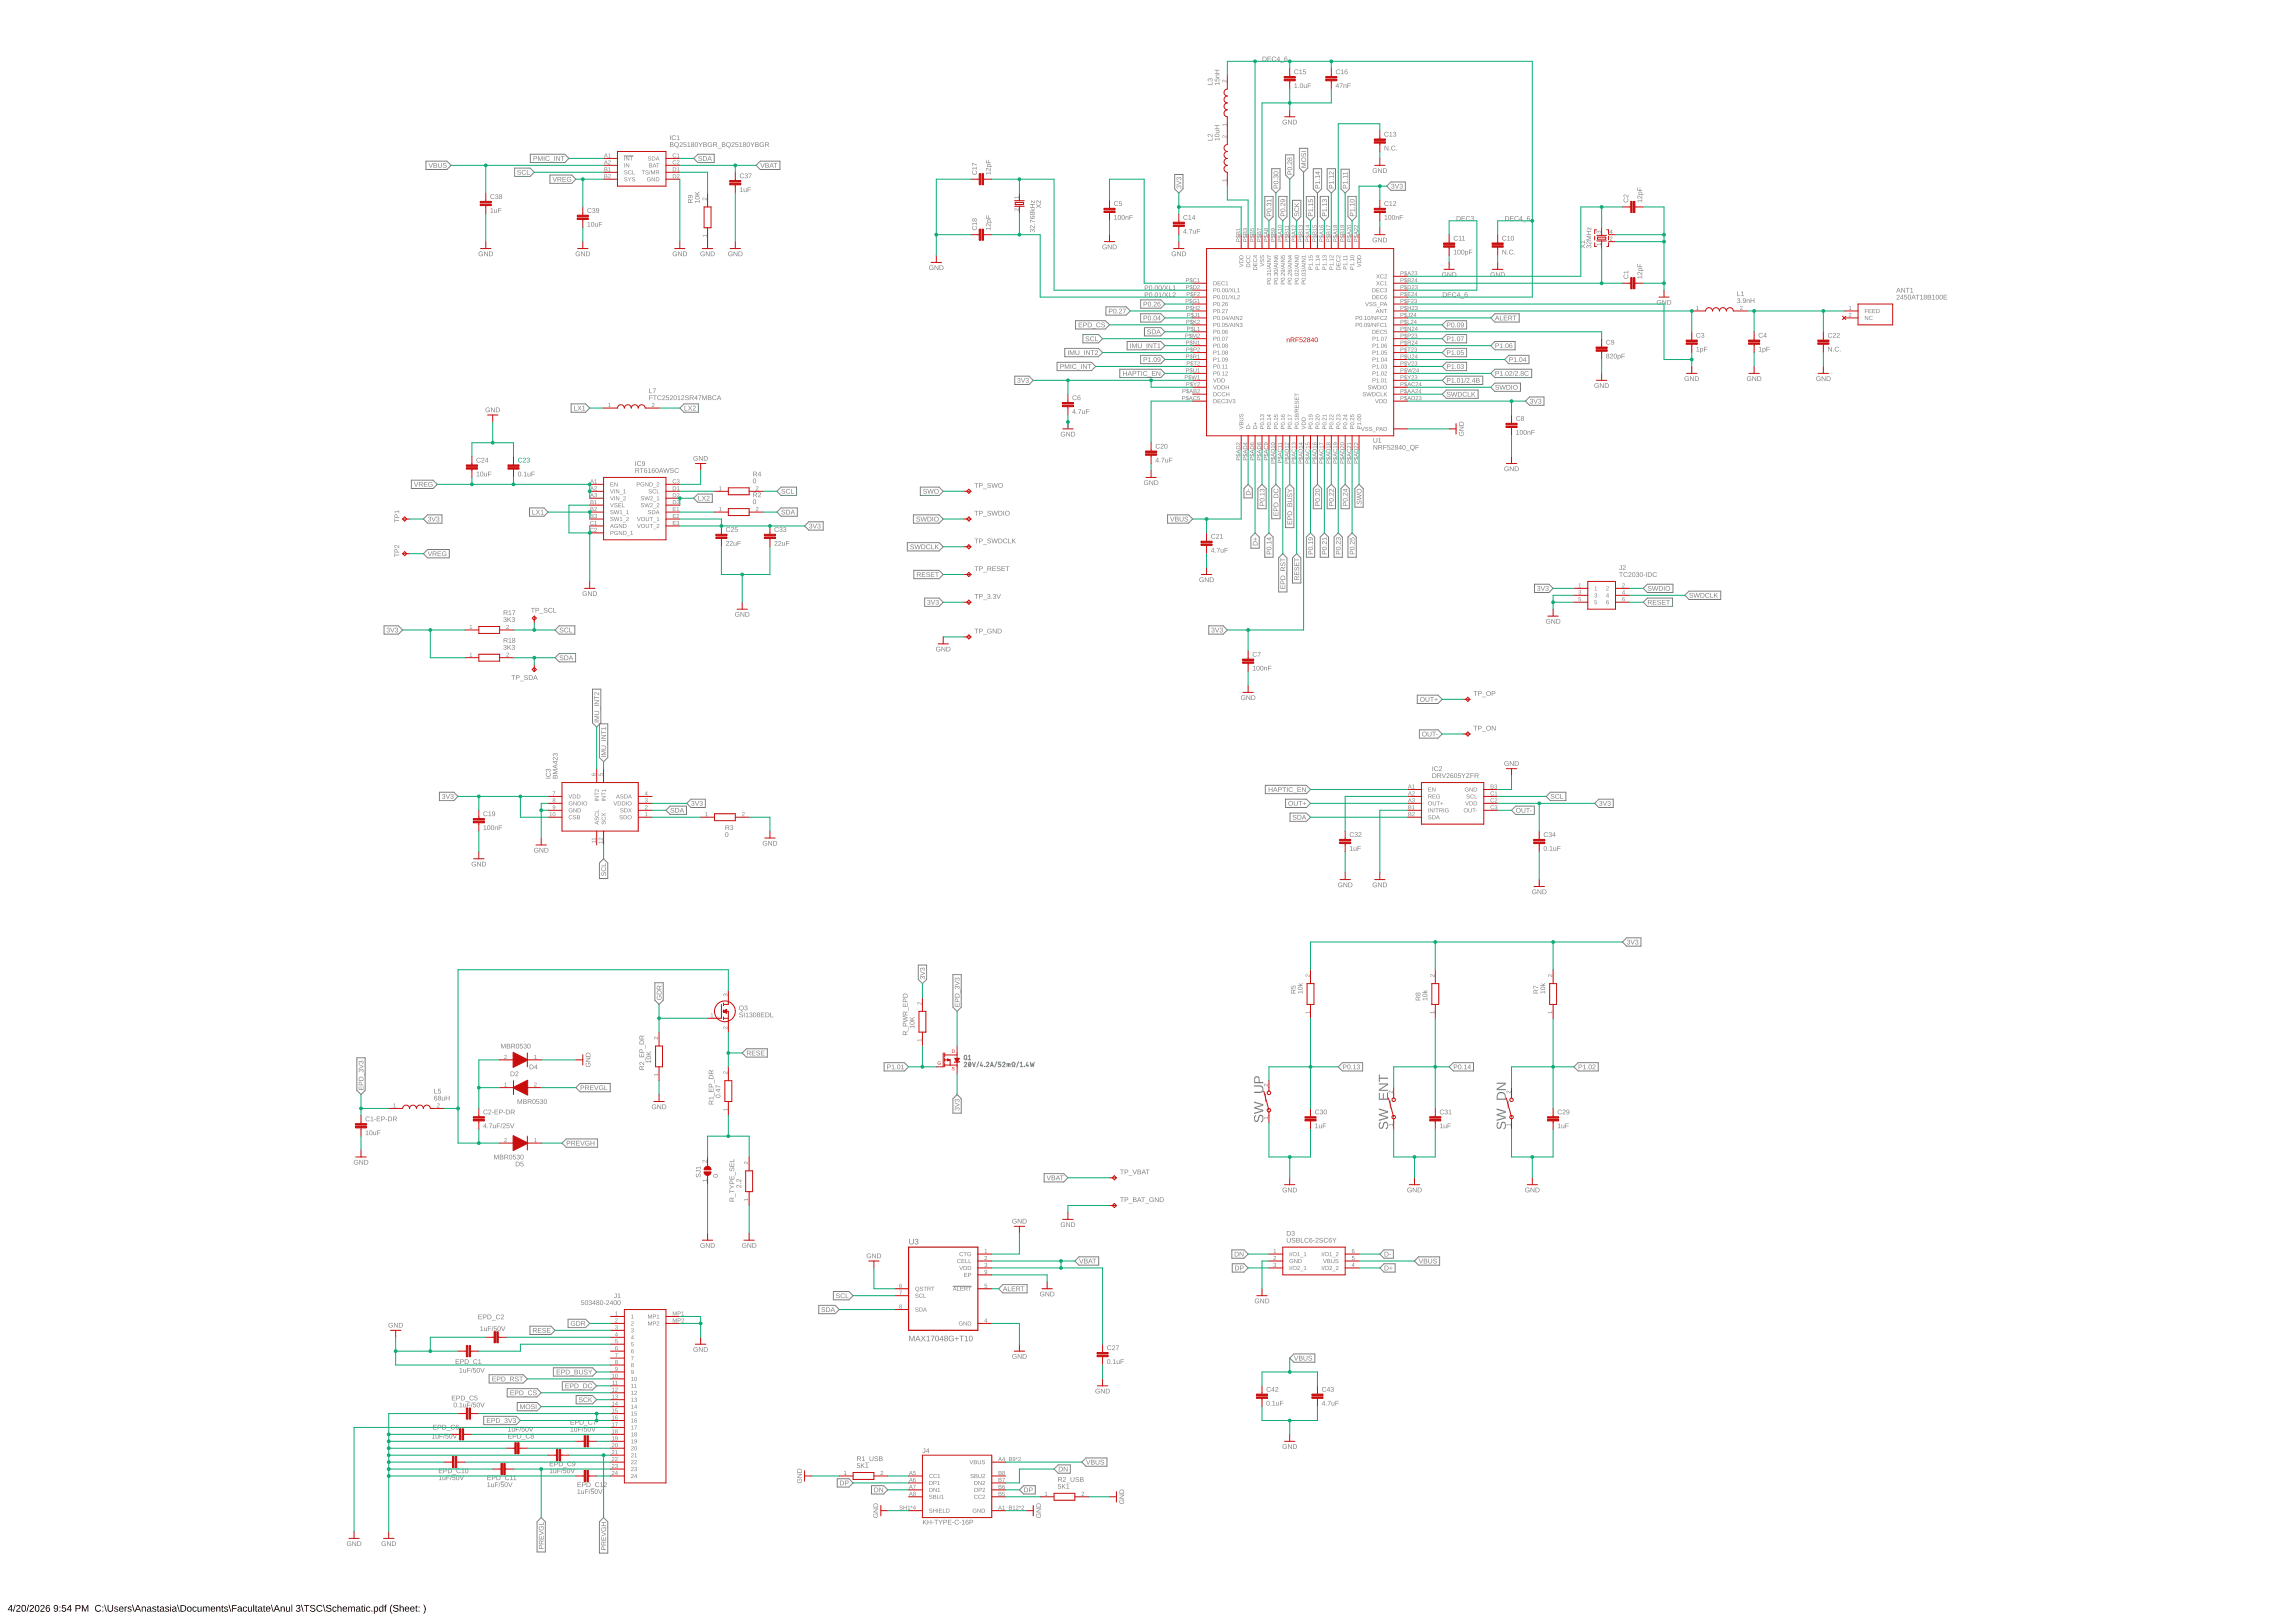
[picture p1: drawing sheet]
<svg xmlns="http://www.w3.org/2000/svg" width="841mm" height="594mm" viewBox="0 0 841 594" stroke-linecap="round" stroke-linejoin="round" font-family="sans-serif">
<path d="M4 587.9h.3v1.6h.4v.2h-.4v.6h-.3v-.6h-1.1zM4 588.2l-.8 1.3h.8zM5.5 587.7h.2l-.7 2.6h-.2zM6.2 588a.84 .84 0 0 1 1.3 .4 .84 .84 0 0 1-.8 1.1l-.4 .5h1.2v.3h-1.6l.9-1.2a.5 .5 0 0 0 .3-.8 .5 .5 0 0 0-.8 .2h-.4zM8.2 588a1.01 1.01 0 0 1 1.3 .2 1.01 1.01 0 0 1 0 1.3 .88 .88 0 0 1-1.1 .8 .88 .88 0 0 1-.6-1.2zM8.4 588.2l-.2 .3a.99 .99 0 0 0 .7 1.5l.3-.4a.98 .98 0 0 0-.7-1.5zM10.4 587.7h.3l-.7 2.6h-.3zM11.1 588a.84 .84 0 0 1 1.3 .4 .84 .84 0 0 1-.7 1.1l-.5 .5h1.2v.3h-1.6l.9-1.2a.5 .5 0 0 0 .3-.8 .5 .5 0 0 0-.8 .2h-.4zM13.1 588a1.01 1.01 0 0 1 1.3 .2 1.01 1.01 0 0 1 0 1.3 .88 .88 0 0 1-1 .8 .88 .88 0 0 1-.6-1.2zM13.3 588.2l-.2 .3a.99 .99 0 0 0 .7 1.5l.3-.4a.98 .98 0 0 0-.7-1.5zM15 588a.84 .84 0 0 1 1.3 .4 .84 .84 0 0 1-.7 1.1l-.5 .5h1.3v.3h-1.6l.9-1.2a.5 .5 0 0 0 .2-.8 .5 .5 0 0 0-.8 .2h-.3zM17.1 588l.8-.1 .4 .4-.3 .1a.58 .58 0 0 0-.8-.2 .58 .58 0 0 0-.2 .8 .83 .83 0 0 1 1.3 .4 .83 .83 0 0 1-.7 1.1 .83 .83 0 0 1-.8-1v-.9zM17 589.5a.52 .52 0 0 0 1 0 .52 .52 0 0 0-1 0zM19.9 588a.96 .96 0 0 1 1.2 .1 .96 .96 0 0 1 .2 1.2 .83 .83 0 0 1-.6 1 .83 .83 0 0 1-1-.5h.3a.59 .59 0 0 0 .8 .2 .59 .59 0 0 0 .2-.9 .78 .78 0 0 1-1.2 .1 .78 .78 0 0 1 .1-1.2zM19.9 588.7a.55 .55 0 0 0 1.1 0 .55 .55 0 0 0-1.1 0zM21.8 588.4h.3v.4h-.3zM21.8 589.9h.3v.4h-.3zM22.7 587.9h1.4v.2h-1.1v.8a.84 .84 0 0 1 1.2 .4 .84 .84 0 0 1-.5 1.1 .84 .84 0 0 1-1.1-.6l.3-.1a.55 .55 0 0 0 .8 .3 .55 .55 0 0 0 .1-.9 .55 .55 0 0 0-.8 .1h-.3zM25.6 587.9h.3v1.6h.4v.2h-.4v.6h-.3v-.6h-1.1zM25.6 588.2l-.8 1.3h.8zM27.7 587.9h1a.75 .75 0 0 1 .8 .7 .75 .75 0 0 1-.8 .7h-.7v1h-.3zM28 588.1v1l1.1-.2-.1-.7zM30 587.9h.4l.8 2 .8-2h.4v2.4h-.3v-2.1l-.8 2.1h-.2l-.8-2.1v2.1h-.3zM35.1 588.2a1.21 1.21 0 0 1 1.9 .2l-.3 .1a.9 .9 0 0 0-1.3 0 .9 .9 0 0 0 .1 1.3 .9 .9 0 0 0 1.3-.2l.2 .1a1.25 1.25 0 0 1-1.8 .4 1.25 1.25 0 0 1-.1-1.9zM37.5 588.4h.3v.4h-.3zM37.5 589.9h.3v.4h-.3zM38.2 587.7h.2l.7 2.6h-.2zM39.4 587.9h.3v1.5a.68 .68 0 0 0 .7 .7 .68 .68 0 0 0 .7-.7v-1.5h.3v1.5a1.01 1.01 0 0 1-1 .9 1.01 1.01 0 0 1-1-.9zM42.1 588.5a.85 .85 0 0 1 1.2 .4l-.3-.1a.41 .41 0 0 0-.5-.2 .41 .41 0 0 0-.3 .4l.1 .1a.72 .72 0 0 1 1 .3 .72 .72 0 0 1-.3 1 .72 .72 0 0 1-1-.2l-.2-.3 .3-.1a.45 .45 0 0 0 .5 .4 .45 .45 0 0 0 .4-.6l-.3-.1a.61 .61 0 0 1-.7-.2 .61 .61 0 0 1 .1-.8zM43.8 588.6a.85 .85 0 0 1 1.1-.1 .85 .85 0 0 1 .4 .9h-1.4a.54 .54 0 0 0 .4 .7 .54 .54 0 0 0 .7-.3l.2 .1a.95 .95 0 0 1-1.4 .2 .95 .95 0 0 1 0-1.5zM44.1 588.8l-.2 .4h1.1l-.3-.5zM45.7 588.4h.3v.4l.5-.4v.3l-.5 .3v1.3h-.3zM47 588.5a.85 .85 0 0 1 1.2 .4l-.3-.1a.41 .41 0 0 0-.5-.2 .41 .41 0 0 0-.3 .4l.1 .1a.72 .72 0 0 1 1 .3 .72 .72 0 0 1-.3 1 .72 .72 0 0 1-.9-.2l-.3-.3 .3-.1a.45 .45 0 0 0 .5 .4 .45 .45 0 0 0 .4-.6l-.3-.1a.61 .61 0 0 1-.7-.2 .61 .61 0 0 1 .1-.8zM48.4 587.7h.2l.8 2.6h-.3zM50.4 587.9h.3l1 2.4h-.3l-.3-.7h-1.1l-.3 .7h-.3zM50.5 588.1l-.4 1.2h.9zM51.9 588.4h.3l.1 .3a.62 .62 0 0 1 .7-.3 .62 .62 0 0 1 .5 .7v1.2h-.4v-1.2a.45 .45 0 0 0-.5-.5 .45 .45 0 0 0-.3 .6v1.1h-.3zM54.1 588.5a.74 .74 0 0 1 .8-.1 .74 .74 0 0 1 .5 .6v.9l.2 .4h-.3l-.2-.4a.63 .63 0 0 1-.8 .5 .63 .63 0 0 1-.5-.8 .63 .63 0 0 1 .8-.4h.5a.42 .42 0 0 0-.3-.6 .42 .42 0 0 0-.6 .3h-.3zM54.2 589.7a.45 .45 0 0 0 .9 0 .45 .45 0 0 0-.9 0zM56 588.5a.85 .85 0 0 1 1.3 .4l-.4-.1a.41 .41 0 0 0-.5-.2 .41 .41 0 0 0-.2 .4l.1 .1a.72 .72 0 0 1 .9 .3 .72 .72 0 0 1-.2 1 .72 .72 0 0 1-1-.2l-.3-.3 .3-.1a.45 .45 0 0 0 .6 .4 .45 .45 0 0 0 .3-.6l-.2-.1a.61 .61 0 0 1-.8-.2 .61 .61 0 0 1 .1-.8zM57.8 588h.2v.4h.3v.3h-.3v1.1l.4 .5-.7-.2-.2-1.7zM58.9 588.5a.74 .74 0 0 1 .7-.1 .74 .74 0 0 1 .5 .6v.9l.3 .4h-.4l-.2-.4a.63 .63 0 0 1-.8 .5 .63 .63 0 0 1-.4-.8 .63 .63 0 0 1 .8-.4h.4a.42 .42 0 0 0-.3-.6 .42 .42 0 0 0-.5 .3h-.4zM58.9 589.7a.45 .45 0 0 0 .9 0 .45 .45 0 0 0-.9 0zM60.7 588.5a.85 .85 0 0 1 1.3 .4l-.4-.1a.41 .41 0 0 0-.4-.2 .41 .41 0 0 0-.3 .4l.1 .1a.72 .72 0 0 1 .9 .3 .72 .72 0 0 1-.2 1 .72 .72 0 0 1-1-.2l-.2-.3 .2-.1a.45 .45 0 0 0 .6 .4 .45 .45 0 0 0 .3-.6l-.2-.1a.61 .61 0 0 1-.7-.2 .61 .61 0 0 1 0-.8zM62.4 587.7h.3v.3h-.3zM62.4 588.4h.3v1.9h-.3zM63.4 588.5a.74 .74 0 0 1 .7-.1 .74 .74 0 0 1 .5 .6v.9l.3 .4h-.4l-.2-.4a.63 .63 0 0 1-.8 .5 .63 .63 0 0 1-.4-.8 .63 .63 0 0 1 .8-.4h.4a.42 .42 0 0 0-.3-.6 .42 .42 0 0 0-.5 .3h-.4zM63.4 589.7a.45 .45 0 0 0 .9 0 .45 .45 0 0 0-.9 0zM64.9 587.7h.3l.7 2.6h-.3zM66.2 587.9a1.43 1.43 0 0 1 2 1.4 1.11 1.11 0 0 1-1.1 1h-.9zM66.5 588.1v1.9h.5a1 1 0 0 0 .9-1.2 1 1 0 0 0-1.4-.7zM68.4 589.4a.93 .93 0 0 1 1.8 0 .93 .93 0 0 1-1.8 0zM69.1 588.7l-.2 .2a.63 .63 0 0 0 0 1 .63 .63 0 0 0 1-.1 .67 .67 0 0 0 0-.9 .67 .67 0 0 0-.8-.2zM70.7 588.6a.76 .76 0 0 1 1.3 .4h-.3a.53 .53 0 0 0-.8-.2 .53 .53 0 0 0 0 .8 .44 .44 0 0 0 .3 .5 .44 .44 0 0 0 .5-.4h.4a.87 .87 0 0 1-1.3 .5 .87 .87 0 0 1-.2-1.4zM72.4 588.4h.3v1.2a.45 .45 0 0 0 .5 .5 .45 .45 0 0 0 .4-.6v-1.1h.3v1.9h-.3v-.3a.62 .62 0 0 1-.8 .3 .62 .62 0 0 1-.4-.6zM74.3 588.4h.3l.1 .3a.57 .57 0 0 1 .5-.3 .57 .57 0 0 1 .5 .3 .58 .58 0 0 1 .7-.3 .58 .58 0 0 1 .4 .7v1.2h-.3v-1.4a.41 .41 0 0 0-.5-.2 .41 .41 0 0 0-.3 .5v1.1h-.3v-1.4a.41 .41 0 0 0-.5-.2 .41 .41 0 0 0-.2 .5v1.1h-.3zM77.4 588.6a.85 .85 0 0 1 1-.1 .85 .85 0 0 1 .5 .9h-1.4a.54 .54 0 0 0 .4 .7 .54 .54 0 0 0 .6-.3l.3 .1a.95 .95 0 0 1-1.4 .2 .95 .95 0 0 1 0-1.5zM77.7 588.8l-.2 .4h1l-.3-.5zM79.3 588.4h.3v.3a.62 .62 0 0 1 .7-.3 .62 .62 0 0 1 .5 .7v1.2h-.4v-1.2a.45 .45 0 0 0-.5-.5 .45 .45 0 0 0-.3 .6v1.1h-.3zM81.4 588h.2v.4h.3v.3h-.3v1.1l.3 .5-.6-.2-.3-1.7zM82.3 588.5a.85 .85 0 0 1 1.3 .4l-.3-.1a.41 .41 0 0 0-.5-.2 .41 .41 0 0 0-.3 .4l.1 .1a.72 .72 0 0 1 .9 .3 .72 .72 0 0 1-.2 1 .72 .72 0 0 1-1-.2l-.2-.3 .2-.1a.45 .45 0 0 0 .6 .4 .45 .45 0 0 0 .3-.6l-.2-.1a.61 .61 0 0 1-.7-.2 .61 .61 0 0 1 0-.8zM83.7 587.7h.3l.7 2.6h-.3zM85 587.9h1.7v.2h-1.4v.9h1.4v.3h-1.4v1h-.3zM87.3 588.5a.74 .74 0 0 1 .8-.1 .74 .74 0 0 1 .5 .6v.9l.2 .4h-.3l-.2-.4a.63 .63 0 0 1-.8 .5 .63 .63 0 0 1-.5-.8 .63 .63 0 0 1 .8-.4h.5a.42 .42 0 0 0-.3-.6 .42 .42 0 0 0-.6 .3h-.3zM87.4 589.7a.45 .45 0 0 0 .9 0 .45 .45 0 0 0-.9 0zM89.2 588.6a.76 .76 0 0 1 1.3 .4h-.3a.53 .53 0 0 0-.8-.2 .53 .53 0 0 0-.1 .8 .44 .44 0 0 0 .4 .5 .44 .44 0 0 0 .5-.4h.3a.87 .87 0 0 1-1.3 .5 .87 .87 0 0 1-.1-1.4zM90.8 588.4h.4v1.2a.45 .45 0 0 0 .5 .5 .45 .45 0 0 0 .3-.6v-1.1h.3v1.9h-.2l-.1-.3a.62 .62 0 0 1-.7 .3 .62 .62 0 0 1-.5-.6zM92.8 587.7h.3v2.6h-.3zM93.7 588h.2v.4h.4v.3h-.4v1.1l.4 .5-.6-.2-.3-1.7zM94.8 588.5a.74 .74 0 0 1 .8-.1 .74 .74 0 0 1 .4 .6v.9l.3 .4h-.4l-.2-.4a.63 .63 0 0 1-.8 .5 .63 .63 0 0 1-.4-.8 .63 .63 0 0 1 .8-.4h.4a.42 .42 0 0 0-.3-.6 .42 .42 0 0 0-.5 .3h-.3zM94.9 589.7a.45 .45 0 0 0 .8 0 .45 .45 0 0 0-.8 0zM96.7 588h.2v.4h.3v.3h-.3v1.1l.4 .5-.7-.2-.2-1.7zM97.7 588.6a.85 .85 0 0 1 1-.1 .85 .85 0 0 1 .4 .9h-1.3a.54 .54 0 0 0 .3 .7 .54 .54 0 0 0 .7-.3l.3 .1a.95 .95 0 0 1-1.5 .2 .95 .95 0 0 1 .1-1.5zM97.9 588.8l-.1 .4h1l-.3-.5zM99.3 587.7h.2l.7 2.6h-.2zM101.2 587.9h.4l1 2.4h-.3l-.3-.7h-1.1l-.3 .7h-.4zM101.4 588.1l-.4 1.2h.9zM102.8 588.4h.3v.3a.62 .62 0 0 1 .8-.3 .62 .62 0 0 1 .4 .7v1.2h-.3v-1.2a.45 .45 0 0 0-.5-.5 .45 .45 0 0 0-.3 .6v1.1h-.4zM104.8 588.4h.3v1.2a.45 .45 0 0 0 .5 .5 .45 .45 0 0 0 .4-.6v-1.1h.3v1.9h-.3v-.3a.62 .62 0 0 1-.7 .3 .62 .62 0 0 1-.5-.6zM106.8 587.7h.3v2.6h-.3zM108.7 588a.7 .7 0 0 1 1.2 0 .7 .7 0 0 1-.4 1.1 .74 .74 0 0 1 .4 1.1 .74 .74 0 0 1-1.2 0l-.3-.5 .4-.1a.49 .49 0 0 0 .6 .5 .49 .49 0 0 0 .2-.8l-.6-.1v-.3a.47 .47 0 0 0 .7-.2 .47 .47 0 0 0-.3-.6 .47 .47 0 0 0-.6 .4h-.3zM110.3 587.7h.2l.7 2.6h-.2zM111.3 587.9h2v.2h-.8v2.2h-.3v-2.2h-.9zM113.8 588.1l.1-.1a1.13 1.13 0 0 1 1.6 .4h-.3a.54 .54 0 0 0-.7-.4 .54 .54 0 0 0-.3 .8 .93 .93 0 0 1 1.1 .3 .93 .93 0 0 1 0 1l-1.1 .2-.6-.6 .3-.1 .2 .4a.57 .57 0 0 0 .8 .1 .57 .57 0 0 0 .2-.8l-1.2-.4zM116.3 588.2a1.21 1.21 0 0 1 1.9 .2l-.4 .1a.9 .9 0 0 0-1.3 0 .9 .9 0 0 0 .1 1.3 .9 .9 0 0 0 1.3-.2l.3 .1a1.25 1.25 0 0 1-1.9 .4 1.25 1.25 0 0 1 0-1.9zM118.3 587.7h.3l.7 2.6h-.3zM119.7 588.1l.1-.1a1.13 1.13 0 0 1 1.6 .4h-.3a.54 .54 0 0 0-.7-.4 .54 .54 0 0 0-.3 .8 .93 .93 0 0 1 1.1 .3 .93 .93 0 0 1 0 1l-1.1 .2-.6-.6 .3-.1 .2 .4a.57 .57 0 0 0 .8 .1 .57 .57 0 0 0 .2-.8l-1.3-.4zM122 588.6a.76 .76 0 0 1 1.3 .4h-.3a.53 .53 0 0 0-.8-.2 .53 .53 0 0 0-.1 .8 .44 .44 0 0 0 .4 .5 .44 .44 0 0 0 .5-.4h.3a.87 .87 0 0 1-1.3 .5 .87 .87 0 0 1-.1-1.4zM123.7 587.7h.3v1a.62 .62 0 0 1 .7-.3 .62 .62 0 0 1 .5 .7v1.2h-.4v-1.2a.45 .45 0 0 0-.4-.5 .45 .45 0 0 0-.4 .6v1.1h-.3zM125.8 588.6a.85 .85 0 0 1 1-.1 .85 .85 0 0 1 .4 .9h-1.3a.54 .54 0 0 0 .3 .7 .54 .54 0 0 0 .7-.3l.2 .1a.95 .95 0 0 1-1.4 .2 .95 .95 0 0 1 .1-1.5zM126 588.8l-.1 .4h1l-.3-.5zM127.6 588.4h.3v.3a.57 .57 0 0 1 .5-.3 .57 .57 0 0 1 .6 .3 .58 .58 0 0 1 .6-.3 .58 .58 0 0 1 .5 .7v1.2h-.3l-.1-1.4a.41 .41 0 0 0-.5-.2 .41 .41 0 0 0-.2 .5v1.1h-.3v-1.4a.41 .41 0 0 0-.6-.2 .41 .41 0 0 0-.2 .5v1.1h-.3zM130.8 588.5a.74 .74 0 0 1 .7-.1 .74 .74 0 0 1 .5 .6v.9l.3 .4h-.4l-.2-.4a.63 .63 0 0 1-.8 .5 .63 .63 0 0 1-.4-.8 .63 .63 0 0 1 .8-.4h.4a.42 .42 0 0 0-.3-.6 .42 .42 0 0 0-.5 .3h-.4zM130.8 589.7a.45 .45 0 0 0 .9 0 .45 .45 0 0 0-.9 0zM132.6 588h.2v.4h.4v.3h-.4v1.1l.4 .5-.6-.2-.3-1.7zM133.5 587.7h.3v.3h-.3zM133.5 588.4h.3v1.9h-.3zM134.4 588.6a.76 .76 0 0 1 1.3 .4h-.3a.53 .53 0 0 0-.8-.2 .53 .53 0 0 0-.1 .8 .44 .44 0 0 0 .4 .5 .44 .44 0 0 0 .5-.4h.3a.87 .87 0 0 1-1.3 .5 .87 .87 0 0 1-.1-1.4zM136.1 589.9h.4v.4h-.4zM137 588.4h.3v.3a.81 .81 0 0 1 1.2-.1 .81 .81 0 0 1 .1 1.2l-.7 .5-.6-.3v1h-.3zM137.5 588.7l-.1 .3a.6 .6 0 0 0-.1 .8 .6 .6 0 0 0 .9 0 .67 .67 0 0 0 .1-.8 .67 .67 0 0 0-.8-.3zM139.1 588.6l.5-.2 .6 .3v-1h.3v2.6h-.3v-.3a.81 .81 0 0 1-1.2 .1 .81 .81 0 0 1-.1-1.2zM139.3 588.8a.66 .66 0 0 0-.1 .9 .66 .66 0 0 0 .8 .2l.1-.1a.62 .62 0 0 0 .1-.9 .62 .62 0 0 0-.9-.1zM141.1 587.9l.6-.1-.4 .3 .4 .6h-.4v1.6h-.3v-1.6h-.2zM143.5 587.7h.3a2.48 2.48 0 0 0 0 3.3 2.13 2.13 0 0 1-.3-3.3zM144.2 588.1l.2-.1a1.13 1.13 0 0 1 1.6 .4h-.3a.54 .54 0 0 0-.7-.4 .54 .54 0 0 0-.3 .8 .93 .93 0 0 1 1 .3 .93 .93 0 0 1 .1 1l-1.2 .2-.6-.6 .3-.1 .3 .4a.57 .57 0 0 0 .8 .1 .57 .57 0 0 0 .1-.8l-1.2-.4zM146.5 587.7h.3v1a.62 .62 0 0 1 .7-.3 .62 .62 0 0 1 .4 .7v1.2h-.3v-1.2a.45 .45 0 0 0-.5-.5 .45 .45 0 0 0-.3 .6v1.1h-.3zM148.5 588.6a.85 .85 0 0 1 1.1-.1 .85 .85 0 0 1 .4 .9h-1.3a.54 .54 0 0 0 .3 .7 .54 .54 0 0 0 .7-.3l.2 .1a.95 .95 0 0 1-1.4 .2 .95 .95 0 0 1 0-1.5zM148.8 588.8l-.1 .4h1l-.3-.5zM150.5 588.6a.85 .85 0 0 1 1-.1 .85 .85 0 0 1 .5 .9h-1.4a.54 .54 0 0 0 .4 .7 .54 .54 0 0 0 .6-.3l.3 .1a.95 .95 0 0 1-1.4 .2 .95 .95 0 0 1 0-1.5zM150.8 588.8l-.2 .4h1l-.3-.5zM152.5 588h.2v.4h.3v.3h-.3v1.1l.4 .5-.7-.2-.2-1.7zM153.4 588.4h.3v.4h-.3zM153.4 589.9h.3v.4h-.3zM155.1 587.7a1.92 1.92 0 0 1 0 3.3 2.48 2.48 0 0 0 0-3.3z" fill="#000"/>
<g fill="#808080">
<path d="M245.5 52.1l1.2 .2v.4l-.3 .2a.47 .47 0 0 1 .4 .6 .47 .47 0 0 1-.6 .3h-.7zM245.8 52.3v.5l.7-.1-.1-.3zM245.8 53v.6l.8-.1-.2-.4zM247.3 52.3a.89 .89 0 0 1 1.4 .3 .89 .89 0 0 1-.6 1.2l.5 .5-.5-.1-.2-.3a.91 .91 0 0 1-.8-.6 .91 .91 0 0 1 .2-1zM247.2 53a.7 .7 0 0 0 1.4 0 .7 .7 0 0 0-1.4 0zM249.2 52.2a.62 .62 0 0 1 .9 .4 .62 .62 0 0 1-.6 .8l-.2 .2 .9 .2h-1.1l.7-1a.33 .33 0 0 0 0-.5 .33 .33 0 0 0-.5 .3l-.2-.1zM250.5 52.1h1l-.8 .2v.5a.59 .59 0 0 1 .8 .3 .59 .59 0 0 1-.3 .8 .59 .59 0 0 1-.8-.5h.2a.38 .38 0 0 0 .6 .2 .38 .38 0 0 0 .1-.6 .38 .38 0 0 0-.6 0h-.2zM251.9 52.4l.7-.3v1.5l.4 .2h-1.1l.4-.2v-1.3l-.4 .3zM253.4 52.2a.5 .5 0 0 1 .8-.1 .5 .5 0 0 1-.2 .8 .49 .49 0 0 1 .2 .8 .49 .49 0 0 1-.8 0 .49 .49 0 0 1 .1-.8l-.2-.2zM253.5 52.5a.32 .32 0 0 0 .6 0 .32 .32 0 0 0-.6 0zM253.4 53.4a.36 .36 0 0 0 .7 0 .36 .36 0 0 0-.7 0zM254.8 52.2a.8 .8 0 0 1 1 .8 .8 .8 0 0 1-1 .8l-.2-.8zM255 52.3l-.2 .3a.58 .58 0 0 0 0 .7 .58 .58 0 0 0 .7 .2v-.1a.66 .66 0 0 0-.5-1.1zM255.9 52.1h.3l.5 .8 .5-.8h.3l-.7 1v.7h-.2v-.7zM257.7 52.1l1.2 .2 .1 .4-.4 .2a.47 .47 0 0 1 .5 .6 .47 .47 0 0 1-.7 .3h-.7zM258 52.3v.5l.7-.1-.1-.3zM258 53v.6l.8-.1-.2-.4zM259.6 52.3a.9 .9 0 0 1 1.3 .2l-.2 .1a.62 .62 0 0 0-.9-.1 .62 .62 0 0 0 0 .9 .62 .62 0 0 0 .9-.2l-.5-.2h.8l-.2 .7a.93 .93 0 0 1-1.3-.1 .93 .93 0 0 1 .1-1.3zM261.4 52.1h.8a.5 .5 0 0 1 .6 .4 .5 .5 0 0 1-.5 .6l.5 .7h-.2l-.5-.7h-.5v.7h-.2zM261.6 52.3v.6h.5a.32 .32 0 0 0 .4-.3 .32 .32 0 0 0-.4-.3zM262.9 54.2l1.5 .1zM264.5 52.1l1.2 .2 .1 .4-.4 .2a.47 .47 0 0 1 .5 .6 .47 .47 0 0 1-.7 .3h-.7zM264.8 52.3v.5l.7-.1-.1-.3zM264.8 53v.6l.8-.1-.1-.4zM266.4 52.3a.89 .89 0 0 1 1.4 .3 .89 .89 0 0 1-.7 1.2l.5 .5-.5-.1-.2-.3a.91 .91 0 0 1-.7-.6 .91 .91 0 0 1 .2-1zM266.3 53a.67 .67 0 0 0 1.3 0 .67 .67 0 0 0-1.3 0zM268.3 52.2a.62 .62 0 0 1 .9 .4 .62 .62 0 0 1-.7 .8l-.2 .2 .9 .2h-1.1l.8-1a.33 .33 0 0 0-.1-.5 .33 .33 0 0 0-.5 .3l-.2-.1zM269.5 52.1h1l-.8 .2v.5a.59 .59 0 0 1 .9 .3 .59 .59 0 0 1-.4 .8 .59 .59 0 0 1-.8-.5h.3a.38 .38 0 0 0 .5 .2 .38 .38 0 0 0 .1-.6 .38 .38 0 0 0-.6 0h-.2zM271 52.4l.6-.3v1.5l.4 .2h-1.1l.5-.2v-1.3l-.4 .3zM272.4 52.2a.5 .5 0 0 1 .8-.1 .5 .5 0 0 1-.1 .8 .49 .49 0 0 1 .1 .8 .49 .49 0 0 1-.8 0 .49 .49 0 0 1 .2-.8l-.3-.2zM272.5 52.5a.32 .32 0 0 0 .6 0 .32 .32 0 0 0-.6 0zM272.5 53.4a.36 .36 0 0 0 .7 0 .36 .36 0 0 0-.7 0zM273.9 52.2a.8 .8 0 0 1 .9 .8 .8 .8 0 0 1-.9 .8l-.3-.8zM274 52.3l-.1 .3a.58 .58 0 0 0-.1 .7 .58 .58 0 0 0 .7 .2v-.1a.66 .66 0 0 0-.5-1.1zM275 52.1h.2l.5 .8 .6-.8h.2l-.7 1v.7h-.2v-.7zM276.8 52.1l1.1 .2 .1 .4-.3 .2a.47 .47 0 0 1 .4 .6 .47 .47 0 0 1-.6 .3h-.7zM277 52.3v.5l.7-.1v-.3zM277 53v.6l.8-.1-.1-.4zM278.6 52.3a.9 .9 0 0 1 1.3 .2l-.2 .1a.62 .62 0 0 0-.9-.1 .62 .62 0 0 0 0 .9 .62 .62 0 0 0 1-.2l-.5-.2h.7l-.2 .7a.93 .93 0 0 1-1.2-.1 .93 .93 0 0 1 0-1.3zM280.4 52.1h.8a.5 .5 0 0 1 .6 .4 .5 .5 0 0 1-.4 .6l.5 .7h-.3l-.5-.7h-.5v.7h-.2zM280.6 52.3v.6h.6a.32 .32 0 0 0 .4-.3 .32 .32 0 0 0-.4-.3z"/>
<path d="M179.8 76.5l.6-.3v1.6l.4 .2h-1.1l.5-.2v-1.3l-.4 .2zM181.1 76.6h.2v1.1l.3 .1 .3-.2v-1h.2l.1 1.4-.3-.3a.44 .44 0 0 1-.5 .3 .44 .44 0 0 1-.3-.5zM182.5 76.2h1.2v.2h-.9v.7h.9v.2h-.9v.7h-.3z"/>
<path d="M215.3 81.6l.6-.3v1.6l.5 .1h-1.1l.4-.1v-1.4l-.4 .3zM216.8 81.4a.8 .8 0 0 1 1 .8 .8 .8 0 0 1-1 .8l-.2-.8zM217 81.5l-.2 .3a.58 .58 0 0 0 0 .7 .58 .58 0 0 0 .7 .2v-.1a.66 .66 0 0 0-.5-1.1zM218 81.7h.3v1.1l.2 .1 .3-.2 .1-1h.2v1.3l-.2-.2a.44 .44 0 0 1-.5 .3 .44 .44 0 0 1-.4-.5zM219.5 81.3h1.2v.2h-1v.7h1v.1h-1v.7h-.2z"/>
<path d="M271.2 68.9l.6-.3v1.6l.4 .1h-1l.4-.1v-1.4l-.4 .3zM272.5 69h.2l.1 1.1 .2 .1 .3-.2 .1-1h.2v1.3l-.2-.2a.44 .44 0 0 1-.5 .3 .44 .44 0 0 1-.4-.5zM274 68.6h1.2v.2h-1v.7h.9v.1h-.9v.7h-.2z"/>
<path d="M254.7 73.7h1.5l.2-.4v1l-.2-.4h-1.3l.2 .4h-.2zM254.7 72.1l.1-.1a.85 .85 0 0 1 1.1-.2 .85 .85 0 0 1 .4 1l-.1 .1a.85 .85 0 0 1-1.1 .2 .85 .85 0 0 1-.4-1zM254.8 72.3a.68 .68 0 0 0 .7 .5 .68 .68 0 0 0 .7-.5l-.7-.2zM254.7 70.2l.7 .7 1-.8v.3l-.9 .7 .9 .2v.2h-1.7v-.2h.8z"/>
<path d="M175.6 92.3a.9 .9 0 0 1 1.4 .2l-.3 .1a.62 .62 0 0 0-.9-.1 .62 .62 0 0 0 .1 .9 .62 .62 0 0 0 .9-.2l-.5-.2h.7l-.2 .7a.93 .93 0 0 1-1.2-.1 .93 .93 0 0 1 0-1.3zM177.4 92.1h.3l.9 1.5v-1.5h.2v1.7h-.3l-.9-1.4v1.4h-.2zM179.2 92.1h.6a.86 .86 0 0 1 .9 .8 .86 .86 0 0 1-.9 .9h-.6zM179.4 92.3v1.3a.73 .73 0 0 0 1-.6 .73 .73 0 0 0-1-.7z"/>
<path d="M211.2 92.3a.9 .9 0 0 1 1.3 .2l-.2 .1a.62 .62 0 0 0-1-.1 .62 .62 0 0 0 .1 .9 .62 .62 0 0 0 .9-.2l-.5-.2h.8l-.2 .7a.93 .93 0 0 1-1.3-.1 .93 .93 0 0 1 .1-1.3zM212.9 92.1h.3l.9 1.5v-1.5h.2v1.7h-.2l-1-1.4 .1 1.4h-.3zM214.8 92.1h.5a.86 .86 0 0 1 .9 .8 .86 .86 0 0 1-.8 .9h-.6zM215 92.3v1.3a.73 .73 0 0 0 1-.6 .73 .73 0 0 0-1-.7z"/>
<path d="M246.7 92.3a.9 .9 0 0 1 1.4 .2l-.2 .1a.62 .62 0 0 0-1-.1 .62 .62 0 0 0 .1 .9 .62 .62 0 0 0 .9-.2l-.5-.2h.7l-.1 .7a.93 .93 0 0 1-1.3-.1 .93 .93 0 0 1 0-1.3zM248.5 92.1h.3l.9 1.5v-1.5h.2v1.7h-.3l-.9-1.4v1.4h-.2zM250.3 92.1h.6a.86 .86 0 0 1 .9 .8 .86 .86 0 0 1-.8 .9h-.7zM250.5 92.3v1.3a.73 .73 0 0 0 1.1-.6 .73 .73 0 0 0-1.1-.7z"/>
<path d="M256.9 92.3a.9 .9 0 0 1 1.3 .2l-.2 .1a.62 .62 0 0 0-.9-.1 .62 .62 0 0 0 0 .9 .62 .62 0 0 0 1-.2l-.6-.2h.8l-.2 .7a.93 .93 0 0 1-1.3-.1 .93 .93 0 0 1 .1-1.3zM258.7 92.1h.2l1 1.5-.1-1.5h.3v1.7h-.3l-.9-1.4v1.4h-.2zM260.5 92.1h.5a.86 .86 0 0 1 .9 .8 .86 .86 0 0 1-.8 .9h-.6zM260.7 92.3v1.3a.73 .73 0 0 0 1-.6 .73 .73 0 0 0-1-.7z"/>
<path d="M267 92.3a.9 .9 0 0 1 1.4 .2l-.2 .1a.62 .62 0 0 0-1-.1 .62 .62 0 0 0 .1 .9 .62 .62 0 0 0 .9-.2l-.5-.2h.7l-.1 .7a.93 .93 0 0 1-1.3-.1 .93 .93 0 0 1 0-1.3zM268.8 92.1h.3l.9 1.5v-1.5h.2v1.7h-.3l-.9-1.4v1.4h-.2zM270.6 92.1h.6a.86 .86 0 0 1 .9 .8 .86 .86 0 0 1-.8 .9h-.7zM270.9 92.3v1.3a.73 .73 0 0 0 1-.6 .73 .73 0 0 0-1-.7z"/>
<path d="M232.8 171.5h.8a.5 .5 0 0 1 .6 .4 .5 .5 0 0 1-.4 .6l.5 .7h-.3l-.4-.7h-.5v.7h-.3zM233.1 171.7v.6h.5a.32 .32 0 0 0 .4-.3 .32 .32 0 0 0-.4-.3zM234.4 171.5h1.4l-.5 .2v1.5h-.3v-1.5zM236.3 171.6l.6-.1 .2 .3a.52 .52 0 0 0-.6-.1 .52 .52 0 0 0-.2 .6 .57 .57 0 0 1 .8 .3 .57 .57 0 0 1-.5 .7 .57 .57 0 0 1-.6-.7zM236.2 172.6a.4 .4 0 0 0 .8 0 .4 .4 0 0 0-.8 0zM237.5 171.8l.6-.3v1.5l.5 .2h-1.1l.4-.2v-1.3l-.4 .3zM239.1 171.6l.6-.1 .2 .3a.52 .52 0 0 0-.6-.1 .52 .52 0 0 0-.3 .6 .57 .57 0 0 1 .9 .3 .57 .57 0 0 1-.5 .7 .57 .57 0 0 1-.6-.7zM239 172.6a.37 .37 0 0 0 .7 0 .37 .37 0 0 0-.7 0zM240.4 171.6a.8 .8 0 0 1 1 .7 .8 .8 0 0 1-1 .8l-.2-.8zM240.6 171.7l-.2 .2a.58 .58 0 0 0 0 .8 .58 .58 0 0 0 .7 .2v-.2a.66 .66 0 0 0-.5-1zM242.2 171.5h.2l.7 1.7-.4-.5h-.8l-.4 .5zM242.3 171.7l-.3 .8h.6zM243 171.5h.3l.4 1.5 .4-1.5h.2l.4 1.5 .4-1.5h.3l-.5 1.7h-.3l-.4-1.5-.4 1.5h-.2zM245.8 171.6l.8-.1 .3 .4-.4-.2a.39 .39 0 0 0-.4-.1 .39 .39 0 0 0-.2 .4l.1 .1a.62 .62 0 0 1 .9 .6 .62 .62 0 0 1-.9 .5l-.4-.2 .1-.3a.46 .46 0 0 0 .6 .4 .46 .46 0 0 0 .3-.5l-.9-.4zM247.4 171.7a.86 .86 0 0 1 1.4 .2l-.3 .1a.63 .63 0 0 0-.9-.1 .63 .63 0 0 0 0 1 .63 .63 0 0 0 1-.2 .53 .53 0 0 1-.3 .5 .53 .53 0 0 1-.6 0 .94 .94 0 0 1-.3-1.5z"/>
<path d="M254.3 167.2a.9 .9 0 0 1 1.4 .2l-.2 .1a.62 .62 0 0 0-1-.1 .62 .62 0 0 0 .1 .9 .62 .62 0 0 0 .9-.2l-.5-.2h.7l-.1 .7a.93 .93 0 0 1-1.3-.1 .93 .93 0 0 1 0-1.3zM256.1 167h.3l.9 1.5v-1.5h.2v1.8h-.3l-.9-1.5v1.5h-.2zM257.9 167h.6a.86 .86 0 0 1 .9 .9 .86 .86 0 0 1-.8 .9h-.7zM258.2 167.2v1.4a.73 .73 0 0 0 1-.7 .73 .73 0 0 0-1-.7z"/>
<path d="M174.7 173l.6-.2v1.5l.4 .2h-1l.4-.2v-1.3l-.4 .2zM176.2 172.8a.8 .8 0 0 1 .9 .8 .8 .8 0 0 1-.9 .8l-.3-.8zM176.4 173l-.2 .2a.58 .58 0 0 0-.1 .7 .58 .58 0 0 0 .7 .2l.1-.1a.66 .66 0 0 0-.5-1zM177.4 173.2h.2v1l.3 .1 .3-.2v-.9h.3v1.3l-.3-.3a.44 .44 0 0 1-.5 .3 .44 .44 0 0 1-.3-.5zM178.8 172.8h1.3v.1h-1v.7h.9v.2h-.9v.7h-.3z"/>
<path d="M266.2 198.3a.62 .62 0 0 1 .9 .4 .62 .62 0 0 1-.6 .7l-.2 .3 .9 .2h-1.2l.8-1a.33 .33 0 0 0-.1-.6 .33 .33 0 0 0-.4 .3h-.3zM267.6 198.3a.62 .62 0 0 1 .9 .4 .62 .62 0 0 1-.6 .7l-.3 .3 .9 .2h-1.1l.8-1a.33 .33 0 0 0-.1-.6 .33 .33 0 0 0-.5 .3h-.2zM268.8 198.6h.3v1l.2 .1 .3-.2 .1-.9h.2v1.3l-.2-.3a.44 .44 0 0 1-.5 .3 .44 .44 0 0 1-.4-.5zM270.3 198.2h1.2v.1h-1v.7h1v.2h-1v.7h-.2z"/>
<path d="M284 198.3a.62 .62 0 0 1 .9 .4 .62 .62 0 0 1-.6 .7l-.3 .3 .9 .2h-1.1l.8-1a.33 .33 0 0 0-.1-.6 .33 .33 0 0 0-.5 .3h-.2zM285.4 198.3a.62 .62 0 0 1 .9 .4 .62 .62 0 0 1-.7 .7l-.2 .3 .9 .2h-1.1l.8-1a.33 .33 0 0 0-.1-.6 .33 .33 0 0 0-.5 .3h-.2zM286.6 198.6h.2l.1 1 .2 .1 .3-.2v-.9h.3v1.3l-.2-.3a.44 .44 0 0 1-.6 .3 .44 .44 0 0 1-.3-.5zM288 198.2h1.3v.1h-1v.7h.9v.2h-.9v.7h-.3z"/>
<path d="M190.1 172.8a.8 .8 0 0 1 .9 .8 .8 .8 0 0 1-.9 .8l-.3-.8zM190.2 173l-.1 .2a.58 .58 0 0 0-.1 .7 .58 .58 0 0 0 .7 .2v-.1a.66 .66 0 0 0-.5-1zM191.3 174.2l.3 .3zM192 173l.6-.2v1.5l.4 .2h-1l.4-.2v-1.3l-.4 .2zM193.3 173.2h.3v1l.2 .1 .3-.2 .1-.9h.2v1.3l-.2-.3a.44 .44 0 0 1-.5 .3 .44 .44 0 0 1-.4-.5zM194.8 172.8h1.2v.1h-1v.7h1v.2h-1v.7h-.2z"/>
<path d="M276.2 175.4a.8 .8 0 0 1 .9 .8 .8 .8 0 0 1-.9 .7l-.3-.7zM276.3 175.5l-.1 .2a.58 .58 0 0 0-.1 .8 .58 .58 0 0 0 .7 .2v-.1a.66 .66 0 0 0-.5-1.1z"/>
<path d="M276.2 183a.8 .8 0 0 1 .9 .8 .8 .8 0 0 1-.9 .8l-.3-.8zM276.3 183.1l-.1 .3a.58 .58 0 0 0-.1 .7 .58 .58 0 0 0 .7 .2v-.1a.66 .66 0 0 0-.5-1.1z"/>
<path d="M213.7 216.8a.9 .9 0 0 1 1.4 .1l-.3 .1a.62 .62 0 0 0-.9-.1 .62 .62 0 0 0 .1 1 .62 .62 0 0 0 .9-.3l-.5-.2h.7l-.2 .7a.93 .93 0 0 1-1.2-.1 .93 .93 0 0 1 0-1.2zM215.5 216.6h.3l.9 1.4v-1.4h.2v1.7h-.3l-.9-1.5v1.5h-.2zM217.3 216.6h.6a.86 .86 0 0 1 .9 .8 .86 .86 0 0 1-.9 .9h-.6zM217.5 216.8v1.3a.73 .73 0 0 0 1-.7 .73 .73 0 0 0-1-.6z"/>
<path d="M178.1 149.5a.9 .9 0 0 1 1.4 .1l-.2 .1a.62 .62 0 0 0-1-.1 .62 .62 0 0 0 .1 1 .62 .62 0 0 0 .9-.3l-.5-.2h.7l-.1 .7a.93 .93 0 0 1-1.3-.1 .93 .93 0 0 1 0-1.2zM179.9 149.3h.3l.9 1.4v-1.4h.2v1.7h-.3l-.9-1.5v1.5h-.2zM181.7 149.3h.6a.86 .86 0 0 1 .9 .8 .86 .86 0 0 1-.8 .9h-.7zM182 149.4v1.4a.73 .73 0 0 0 1-.7 .73 .73 0 0 0-1-.7z"/>
<path d="M269.6 224.4a.9 .9 0 0 1 1.3 .2h-.2a.62 .62 0 0 0-.9-.1 .62 .62 0 0 0 0 1 .62 .62 0 0 0 1-.3l-.6-.2h.8l-.2 .8a.93 .93 0 0 1-1.3-.1 .93 .93 0 0 1 .1-1.3zM271.4 224.2h.2l1 1.5-.1-1.5h.3v1.7h-.3l-.9-1.5v1.5h-.2zM273.2 224.2h.5a.86 .86 0 0 1 .9 .8 .86 .86 0 0 1-.8 .9h-.6zM273.4 224.4v1.3a.73 .73 0 0 0 1-.7 .73 .73 0 0 0-1-.6z"/>
<path d="M237.9 144.8h1.2v.2h-1v.6h1v.2h-1v.7h-.2zM239.3 144.8h1.4l-.6 .2v1.5h-.2v-1.5zM241.1 145a.86 .86 0 0 1 1.3 .2l-.2 .1a.63 .63 0 0 0-.9-.1 .63 .63 0 0 0 0 1 .63 .63 0 0 0 1-.2 .53 .53 0 0 1-.3 .6 .53 .53 0 0 1-.6-.1 .94 .94 0 0 1-.3-1.5zM242.9 144.9a.62 .62 0 0 1 .9 .4 .62 .62 0 0 1-.7 .8l-.2 .3 .9 .1h-1.1l.8-1a.33 .33 0 0 0-.1-.5 .33 .33 0 0 0-.5 .3l-.2-.1zM244.2 144.8h.9l-.7 .2-.1 .6a.59 .59 0 0 1 .9 .2 .59 .59 0 0 1-.4 .8 .59 .59 0 0 1-.8-.4l.3-.1a.38 .38 0 0 0 .5 .2 .38 .38 0 0 0 .1-.6 .38 .38 0 0 0-.6 0h-.2zM245.6 144.9a.62 .62 0 0 1 .9 .4 .62 .62 0 0 1-.6 .8l-.2 .3 .9 .1h-1.1l.7-1a.33 .33 0 0 0 0-.5 .33 .33 0 0 0-.5 .3l-.2-.1zM247.1 144.9a.8 .8 0 0 1 .9 .8 .8 .8 0 0 1-.9 .8l-.3-.8zM247.2 145l-.1 .3a.58 .58 0 0 0-.1 .7 .58 .58 0 0 0 .7 .2l.1-.1a.66 .66 0 0 0-.6-1.1zM248.4 145.1l.6-.3v1.6l.4 .1h-1.1l.4-.1v-1.4l-.3 .3zM249.8 144.9a.62 .62 0 0 1 .9 .4 .62 .62 0 0 1-.6 .8l-.2 .3 .9 .1h-1.2l.8-1a.33 .33 0 0 0-.1-.5 .33 .33 0 0 0-.4 .3l-.3-.1zM251.3 144.9l.8-.1 .3 .4-.4-.2a.39 .39 0 0 0-.4-.1 .39 .39 0 0 0-.2 .5l.1 .1a.62 .62 0 0 1 .9 .5 .62 .62 0 0 1-.9 .5l-.4-.2 .1-.2a.46 .46 0 0 0 .6 .3 .46 .46 0 0 0 .3-.5l-.9-.4zM252.8 144.8h.8a.5 .5 0 0 1 .6 .4 .5 .5 0 0 1-.4 .6l.4 .7h-.2l-.5-.7h-.5v.7h-.2zM253 145v.6h.6a.32 .32 0 0 0 .3-.3 .32 .32 0 0 0-.4-.3zM255.2 144.8h.2v1.2h.3l-.3 .5-.2-.4h-.8zM255.2 145.1l-.6 .9h.6zM255.9 144.8h1.1l-.6 1.7h-.2l.1-.4 .5-1.1zM257.3 144.8h.3l.6 1.5 .5-1.5h.3v1.7h-.2v-1.5l-.5 1.5-.8-1.5v1.5h-.2zM259.4 144.8l1.2 .2v.4l-.3 .2a.47 .47 0 0 1 .4 .6 .47 .47 0 0 1-.6 .3h-.7zM259.7 145v.5l.7-.1-.1-.3zM259.7 145.7v.7l.8-.2-.2-.4zM261.2 145a.86 .86 0 0 1 1.4 .2l-.2 .1a.63 .63 0 0 0-1-.1 .63 .63 0 0 0 .1 1 .63 .63 0 0 0 .9-.2 .53 .53 0 0 1-.3 .6 .53 .53 0 0 1-.6-.1 .94 .94 0 0 1-.3-1.5zM263.4 144.8h.3l.6 1.7-.4-.5h-.8l-.4 .5zM263.5 145l-.3 .9h.6z"/>
<path d="M184.7 226.2a.5 .5 0 0 1 .8 0 .5 .5 0 0 1-.3 .7 .53 .53 0 0 1 .1 1 .53 .53 0 0 1-.8-.5l.2-.1a.35 .35 0 0 0 .5 .4 .35 .35 0 0 0 .1-.6l-.4-.3a.33 .33 0 0 0 .5-.1 .33 .33 0 0 0-.3-.5 .33 .33 0 0 0-.4 .3h-.2zM186 226.1h.2v.9l1.1-.9-.7 .7 .8 1h-.3l-.7-.8-.2 .8h-.2zM187.7 226.2a.5 .5 0 0 1 .8 0 .5 .5 0 0 1-.2 .7 .53 .53 0 0 1 0 1 .53 .53 0 0 1-.8-.5l.2-.1a.35 .35 0 0 0 .5 .4 .35 .35 0 0 0 .2-.6l-.5-.3a.33 .33 0 0 0 .5-.1 .33 .33 0 0 0-.2-.5 .33 .33 0 0 0-.4 .3h-.3z"/>
<path d="M184.7 236.3a.5 .5 0 0 1 .8 0 .5 .5 0 0 1-.3 .8 .53 .53 0 0 1 .1 .9 .53 .53 0 0 1-.8-.5h.2a.35 .35 0 0 0 .5 .3 .35 .35 0 0 0 .1-.5l-.4-.3a.33 .33 0 0 0 .5-.2 .33 .33 0 0 0-.3-.4 .33 .33 0 0 0-.4 .3h-.2zM186 236.3h.2v.8l1.1-.8-.7 .7 .8 1h-.3l-.7-.9-.2 .9h-.2zM187.7 236.3a.5 .5 0 0 1 .8 0 .5 .5 0 0 1-.2 .8 .53 .53 0 0 1 0 .9 .53 .53 0 0 1-.8-.5h.2a.35 .35 0 0 0 .5 .3 .35 .35 0 0 0 .2-.5l-.5-.3a.33 .33 0 0 0 .5-.2 .33 .33 0 0 0-.2-.4 .33 .33 0 0 0-.4 .3h-.3z"/>
<path d="M503.3 163h.3l.9 1.5v-1.5h.2v1.7h-.3l-.9-1.5v1.5h-.2zM505.1 163h.8a.5 .5 0 0 1 .6 .4 .5 .5 0 0 1-.4 .6l.5 .7h-.3l-.4-.7h-.5v.7h-.3zM505.4 163.2v.6h.5a.32 .32 0 0 0 .4-.3 .32 .32 0 0 0-.4-.3zM506.9 163h1.2v.2h-.9v.6h.9v.2h-.9v.7h-.3zM508.5 163h.9l-.7 .2-.1 .5a.59 .59 0 0 1 .9 .3 .59 .59 0 0 1-.4 .8 .59 .59 0 0 1-.8-.5h.3a.38 .38 0 0 0 .5 .2 .38 .38 0 0 0 .1-.6 .38 .38 0 0 0-.6 0h-.2zM509.9 163.1a.62 .62 0 0 1 .9 .4 .62 .62 0 0 1-.6 .7l-.2 .3 .9 .2h-1.1l.7-1a.33 .33 0 0 0 0-.6 .33 .33 0 0 0-.5 .3h-.2zM511.3 163.1a.5 .5 0 0 1 .8-.1 .5 .5 0 0 1-.1 .8 .49 .49 0 0 1 .1 .7 .49 .49 0 0 1-.8 0 .49 .49 0 0 1 .2-.7l-.3-.3zM511.4 163.4a.32 .32 0 0 0 .6 0 .32 .32 0 0 0-.6 0zM511.4 164.2a.36 .36 0 0 0 .7 0 .36 .36 0 0 0-.7 0zM513.3 163h.2v1.1h.2l-.2 .6-.2-.4h-.8zM513.3 163.2l-.6 .9h.6zM514.2 163.1a.8 .8 0 0 1 .9 .7 .8 .8 0 0 1-.9 .8l-.3-.8zM514.3 163.2l-.1 .2a.58 .58 0 0 0-.1 .7 .58 .58 0 0 0 .7 .3v-.2a.66 .66 0 0 0-.5-1zM515.2 165l1.4 .2zM516.9 163.2a.89 .89 0 0 1 1.4 .2 .89 .89 0 0 1-.6 1.3l.5 .4h-.5l-.2-.4a.91 .91 0 0 1-.8-.6 .91 .91 0 0 1 .2-.9zM516.8 163.8a.7 .7 0 0 0 1.4 0 .7 .7 0 0 0-1.4 0zM518.7 163h1.2v.2h-.9v.6h.9v.2h-.9v.7h-.3z"/>
<path d="M408.4 79.1l.6-.3v1.5l.4 .2h-1.1l.5-.2v-1.3l-.4 .3zM409.9 78.9a.8 .8 0 0 1 .9 .7 .8 .8 0 0 1-.9 .8l-.3-.8zM410 79l-.1 .2a.58 .58 0 0 0-.1 .8 .58 .58 0 0 0 .7 .2v-.2a.66 .66 0 0 0-.5-1zM411.3 78.9a.8 .8 0 0 1 .9 .7 .8 .8 0 0 1-.9 .8l-.3-.8zM411.4 79l-.1 .2a.58 .58 0 0 0-.1 .8 .58 .58 0 0 0 .7 .2v-.2a.66 .66 0 0 0-.5-1zM412.5 79.2l.2 .2a.44 .44 0 0 1 .5-.2 .44 .44 0 0 1 .3 .4v.9h-.2v-1l-.3-.2-.3 .3v.9h-.2zM413.9 78.8h1.2v.2h-1v.6h1v.2h-1v.7h-.2z"/>
<path d="M404.2 89.8a.9 .9 0 0 1 1.3 .2h-.2a.62 .62 0 0 0-.9-.1 .62 .62 0 0 0 0 1 .62 .62 0 0 0 1-.3l-.5-.2h.7l-.2 .8a.93 .93 0 0 1-1.2-.1 .93 .93 0 0 1 0-1.3zM406 89.6h.2l1 1.5v-1.5h.2v1.7h-.3l-.9-1.5v1.5h-.2zM407.8 89.6h.5a.86 .86 0 0 1 1 .8 .86 .86 0 0 1-.9 .9h-.6zM408 89.8v1.3a.73 .73 0 0 0 1-.7 .73 .73 0 0 0-1-.6z"/>
<path d="M434.4 83.9h.2v1.1h.2l-.2 .6-.2-.4h-.8zM434.4 84.1l-.6 .9h.6zM435.1 85.3l.3 .3zM435.7 83.9h1.2l-.6 1.7h-.3l.1-.5 .6-1.1zM437.2 84.3h.2v1l.2 .1 .4-.2v-.9h.2v1.3l-.2-.2a.44 .44 0 0 1-.5 .2 .44 .44 0 0 1-.3-.5zM438.6 83.9h1.2v.2h-1v.6h1v.2h-1v.7h-.2z"/>
<path d="M429.6 92.3a.9 .9 0 0 1 1.3 .2l-.2 .1a.62 .62 0 0 0-.9-.1 .62 .62 0 0 0 0 .9 .62 .62 0 0 0 1-.2l-.5-.2h.7l-.2 .7a.93 .93 0 0 1-1.2-.1 .93 .93 0 0 1 0-1.3zM431.4 92.1h.2l1 1.5v-1.5h.2v1.7h-.3l-.9-1.4v1.4h-.2zM433.2 92.1h.5a.86 .86 0 0 1 1 .8 .86 .86 0 0 1-.9 .9h-.6zM433.4 92.3v1.3a.73 .73 0 0 0 1-.6 .73 .73 0 0 0-1-.7z"/>
<path d="M377.5 84.1l.5-.1 .3 .3a.55 .55 0 0 1 .7-.3 .55 .55 0 0 1 .3 .7 .55 .55 0 0 1-.6 .4v-.2a.35 .35 0 0 0 .3-.5 .35 .35 0 0 0-.5-.1l-.3 .4a.33 .33 0 0 0-.2-.5 .33 .33 0 0 0-.4 .2 .33 .33 0 0 0 .3 .5v.2l-.4-.4zM377.5 82.7l.6-.1 .9 .8 .2-.9v1.2l-1-.8a.33 .33 0 0 0-.6 .1 .33 .33 0 0 0 .3 .5v.2l-.4-.4zM378.9 82l.3 .2zM377.5 80.5l1.7 .6v.2l-1.6-.6-.1 .9zM377.6 79.2l.2-.1a.52 .52 0 0 0-.2 .7 .52 .52 0 0 0 .7 .2 .57 .57 0 0 1 .2-.9 .57 .57 0 0 1 .8 .5 .57 .57 0 0 1-.7 .6 .73 .73 0 0 1-.9-.1 .73 .73 0 0 1-.1-.9zM378.2 79.7a.4 .4 0 0 0 .8 0 .4 .4 0 0 0-.8 0zM377.5 77.9l.5-.2 .3 .3a.5 .5 0 0 1 .7-.1 .5 .5 0 0 1 0 .7 .5 .5 0 0 1-.7-.1 .5 .5 0 0 1-.8 .2 .5 .5 0 0 1 0-.8zM377.6 78.3a.32 .32 0 0 0 .6 0 .32 .32 0 0 0-.6 0zM378.3 78.3a.36 .36 0 0 0 .7 0 .36 .36 0 0 0-.7 0zM377.8 76.3l.6 .6 .8-.6-.6 .7 .6 .2v.2h-1.8v-.2h1.1zM377.5 74.7h1.7v.2h-.8v1h.8v.2h-1.7v-.2h.7v-1h-.7zM377.8 73.4l1.2 .7 .2-.7v1l-1.2-.7-.2 .7z"/>
<path d="M361.3 83.6h1.6l.1-.4v1l-.1-.4h-1.4l.3 .4h-.2zM361.4 82l.6-.1 .9 .8 .1-.9v1.1l-1-.8a.33 .33 0 0 0-.5 .1 .33 .33 0 0 0 .3 .5l-.1 .2-.4-.3zM361.9 80.5a.67 .67 0 0 1 .8-.1 .67 .67 0 0 1 .3 .8l.6 .1v.2h-1.9zM362 80.7a.43 .43 0 0 0 0 .6 .43 .43 0 0 0 .6 0l.3-.2-.1-.4zM361.3 78.8h.2v1h.7v-.9h.1v.9h.7v.3h-1.7z"/>
<path d="M361.3 63.3h1.6l.1-.4v1l-.1-.4h-1.4l.3 .4h-.2zM361.4 61.6l.6-.1 .9 .9 .1-.9v1.1l-1-.8a.33 .33 0 0 0-.5 .1 .33 .33 0 0 0 .3 .5l-.1 .2-.4-.4zM361.9 60.2a.67 .67 0 0 1 .8-.1 .67 .67 0 0 1 .3 .8l.6 .1v.2h-1.9zM362 60.4a.43 .43 0 0 0 0 .6 .43 .43 0 0 0 .6-.1l.3-.1-.1-.4zM361.3 58.5h.2v1h.7v-.9h.1v.9h.7v.2h-1.7z"/>
<path d="M340.7 97.4a.9 .9 0 0 1 1.3 .2h-.2a.62 .62 0 0 0-.9-.1 .62 .62 0 0 0 0 1 .62 .62 0 0 0 1-.2l-.5-.2h.7l-.2 .7a.93 .93 0 0 1-1.2-.1 .93 .93 0 0 1 0-1.3zM342.5 97.2h.2l1 1.5v-1.5h.2v1.7h-.3l-.9-1.4v1.4h-.2zM344.3 97.2h.5a.86 .86 0 0 1 1 .8 .86 .86 0 0 1-.9 .9h-.6zM344.5 97.4v1.3a.73 .73 0 0 0 1-.6 .73 .73 0 0 0-1-.7z"/>
<path d="M393.7 149.9h.3v1.2h.2l-.2 .5-.2-.4h-.9zM393.8 150.1l-.7 1h.7zM394.5 151.3l.2 .3zM395.1 149.9h1.1l-.6 1.7h-.2l.1-.4 .5-1.1zM396.5 150.3h.2l.1 1 .2 .2 .3-.3 .1-.9h.2v1.3l-.2-.2a.44 .44 0 0 1-.6 .2 .44 .44 0 0 1-.3-.4zM397.9 149.9h1.3v.2h-1v.6h.9v.2h-.9v.7h-.3z"/>
<path d="M424.2 167.7h.2v1.1h.3l-.3 .6-.2-.4h-.8zM424.2 167.9l-.6 .9h.6zM425 169.1l.2 .3zM425.6 167.7h1.1l-.6 1.7h-.2l.1-.5 .5-1zM427 168.1h.2v1l.3 .2 .3-.3v-.9h.2l.1 1.3-.3-.2a.44 .44 0 0 1-.5 .2 .44 .44 0 0 1-.3-.4zM428.4 167.7h1.2v.2h-.9v.6h.9v.2h-.9v.7h-.3z"/>
<path d="M388.9 158.4a.9 .9 0 0 1 1.4 .1l-.2 .1a.62 .62 0 0 0-1-.1 .62 .62 0 0 0 .1 .9 .62 .62 0 0 0 .9-.2l-.5-.2h.7l-.1 .7a.93 .93 0 0 1-1.3-.1 .93 .93 0 0 1 0-1.2zM390.7 158.2h.3l.9 1.4v-1.4h.2v1.7h-.3l-.9-1.5v1.5h-.2zM392.5 158.2h.6a.86 .86 0 0 1 .9 .8 .86 .86 0 0 1-.8 .9h-.7zM392.8 158.3v1.4a.73 .73 0 0 0 1-.7 .73 .73 0 0 0-1-.7z"/>
<path d="M419.4 176.1a.9 .9 0 0 1 1.4 .2l-.2 .1a.62 .62 0 0 0-1-.1 .62 .62 0 0 0 .1 .9 .62 .62 0 0 0 .9-.2l-.5-.2h.7l-.1 .7a.93 .93 0 0 1-1.3-.1 .93 .93 0 0 1 0-1.3zM421.2 175.9h.3l.9 1.5v-1.5h.2v1.7h-.3l-.9-1.4v1.4h-.2zM423 175.9h.6a.86 .86 0 0 1 .9 .9 .86 .86 0 0 1-.8 .8h-.7zM423.2 176.1v1.4a.73 .73 0 0 0 1.1-.7 .73 .73 0 0 0-1.1-.7z"/>
<path d="M444.5 200.7h.3v1.2h.2l-.2 .5-.3-.4h-.8zM444.5 200.9l-.6 1h.6zM445.3 202.1l.2 .3zM445.9 200.7h1.1l-.6 1.7h-.2l.1-.4 .5-1.1zM447.3 201.1h.2l.1 1 .2 .2 .3-.3v-.9h.3v1.3l-.2-.2a.44 .44 0 0 1-.6 .2 .44 .44 0 0 1-.3-.4zM448.7 200.7h1.3v.2h-1v.6h.9v.2h-.9v.7h-.3z"/>
<path d="M439.7 211.7a.9 .9 0 0 1 1.4 .2h-.2a.62 .62 0 0 0-1-.1 .62 .62 0 0 0 .1 1 .62 .62 0 0 0 .9-.3l-.5-.2h.7l-.1 .8a.93 .93 0 0 1-1.3-.1 .93 .93 0 0 1 0-1.3zM441.5 211.5h.3l.9 1.5v-1.5h.2v1.7h-.3l-.9-1.5v1.5h-.2zM443.3 211.5h.6a.86 .86 0 0 1 .9 .8 .86 .86 0 0 1-.8 .9h-.7zM443.6 211.7v1.3a.73 .73 0 0 0 1-.7 .73 .73 0 0 0-1-.6z"/>
<path d="M459.2 244.2l.6-.3v1.5l.4 .2h-1.1l.4-.2v-1.3l-.3 .3zM460.7 243.9a.8 .8 0 0 1 .9 .8 .8 .8 0 0 1-.9 .8l-.3-.8zM460.8 244.1l-.1 .2a.58 .58 0 0 0-.1 .7 .58 .58 0 0 0 .7 .3v-.2a.66 .66 0 0 0-.5-1zM462.1 243.9a.8 .8 0 0 1 .9 .8 .8 .8 0 0 1-.9 .8l-.3-.8zM462.2 244.1l-.1 .2a.58 .58 0 0 0-.1 .7 .58 .58 0 0 0 .7 .3v-.2a.66 .66 0 0 0-.5-1zM463.3 244.3l.2 .2a.44 .44 0 0 1 .5-.2 .44 .44 0 0 1 .3 .4v.9h-.2v-1l-.3-.2-.3 .3v.9h-.2zM464.7 243.9h1.2v.2h-1v.6h1v.2h-1v.7h-.2z"/>
<path d="M455 254.9a.9 .9 0 0 1 1.3 .1l-.2 .1a.62 .62 0 0 0-.9-.1 .62 .62 0 0 0 0 1 .62 .62 0 0 0 1-.3l-.6-.2h.8l-.2 .7a.93 .93 0 0 1-1.2-.1 .93 .93 0 0 1 0-1.2zM456.8 254.7h.2l1 1.4v-1.4h.2v1.7h-.3l-.9-1.5v1.5h-.2zM458.6 254.7h.5a.86 .86 0 0 1 1 .8 .86 .86 0 0 1-.9 .9h-.6zM458.8 254.9v1.3a.73 .73 0 0 0 1-.7 .73 .73 0 0 0-1-.6z"/>
<path d="M534.9 158.2l.2 .2a.62 .62 0 0 0-.1 .9 .62 .62 0 0 0 1-.1 .62 .62 0 0 0-.3-.9l-.2 .5v-.7h.6a.91 .91 0 0 1 .2 1.3 .91 .91 0 0 1-1.3 .1 .91 .91 0 0 1-.1-1.3zM534.7 156.3h1.7v.3l-1.5 .9h1.5v.2h-1.7v-.3l1.4-.9h-1.4zM534.9 154.7a.88 .88 0 0 1 .9-.2 .88 .88 0 0 1 .6 .8v.6h-1.7zM535 154.8l-.1 .9h1.3a.74 .74 0 0 0-.3-.9 .74 .74 0 0 0-.9 0z"/>
<path d="M555.7 157.8l.6-.3v1.5l.4 .2h-1.1l.5-.2v-1.3l-.4 .3zM557.2 157.6a.8 .8 0 0 1 .9 .8 .8 .8 0 0 1-.9 .8l-.3-.8zM557.3 157.7l-.1 .3a.58 .58 0 0 0-.1 .7 .58 .58 0 0 0 .7 .2v-.1a.66 .66 0 0 0-.5-1.1zM558.6 157.6a.8 .8 0 0 1 .9 .8 .8 .8 0 0 1-.9 .8l-.3-.8zM558.7 157.7l-.1 .3a.58 .58 0 0 0-.1 .7 .58 .58 0 0 0 .7 .2v-.1a.66 .66 0 0 0-.5-1.1zM559.8 157.9l.2 .2a.44 .44 0 0 1 .5-.2 .44 .44 0 0 1 .3 .5v.8h-.2v-1l-.3-.1-.3 .2v.9h-.2zM561.2 157.5h1.2v.2h-1v.6h1v.2h-1v.7h-.2z"/>
<path d="M551.5 171.1a.9 .9 0 0 1 1.4 .1l-.3 .1a.62 .62 0 0 0-.9-.1 .62 .62 0 0 0 .1 .9 .62 .62 0 0 0 .9-.2l-.5-.2h.7l-.2 .7a.93 .93 0 0 1-1.2-.1 .93 .93 0 0 1 0-1.2zM553.3 170.9h.3l.9 1.4v-1.4h.2v1.7h-.3l-.9-1.5v1.5h-.2zM555.1 170.9h.6a.86 .86 0 0 1 .9 .8 .86 .86 0 0 1-.9 .9h-.6zM555.3 171v1.4a.73 .73 0 0 0 1-.7 .73 .73 0 0 0-1-.7z"/>
<path d="M588.7 129.7a.5 .5 0 0 1 .8-.1 .5 .5 0 0 1-.1 .8 .49 .49 0 0 1 .1 .7 .49 .49 0 0 1-.7 0 .49 .49 0 0 1 .1-.7l-.3-.3zM588.8 130a.35 .35 0 0 0 .7 0 .35 .35 0 0 0-.7 0zM588.8 130.8a.36 .36 0 0 0 .7 0 .36 .36 0 0 0-.7 0zM590.1 129.7a.62 .62 0 0 1 1 .4 .62 .62 0 0 1-.7 .7l-.2 .3 .9 .2h-1.1l.7-1a.33 .33 0 0 0 0-.6 .33 .33 0 0 0-.5 .3h-.2zM591.6 129.7a.8 .8 0 0 1 .9 .7 .8 .8 0 0 1-.9 .8l-.3-.8zM591.8 129.8l-.2 .2a.58 .58 0 0 0-.1 .8 .58 .58 0 0 0 .7 .2l.1-.2a.66 .66 0 0 0-.5-1zM592.8 130l.2 .2a.58 .58 0 0 1 .8 .1 .58 .58 0 0 1 0 .7 .58 .58 0 0 1-.8 .1v.7h-.2zM593.2 130.2h-.1a.48 .48 0 0 0-.1 .7 .48 .48 0 0 0 .6 .1v-.8zM594.2 129.6h1.2v.2h-1v.6h1v.2h-1v.7h-.2z"/>
<path d="M636.8 109.4a.5 .5 0 0 1 .8-.1 .5 .5 0 0 1-.3 .8 .53 .53 0 0 1 0 .9 .53 .53 0 0 1-.8-.5h.3a.35 .35 0 0 0 .4 .3 .35 .35 0 0 0 .2-.5l-.4-.3a.33 .33 0 0 0 .4-.2 .33 .33 0 0 0-.2-.4 .33 .33 0 0 0-.4 .3h-.2zM638.1 110.7l.2 .3zM638.8 109.4a.76 .76 0 0 1 1 .7 .76 .76 0 0 1-1 .7l-.1-.2a.52 .52 0 0 0 .6 .2 .52 .52 0 0 0 .3-.7 .55 .55 0 0 1-.8 .1 .55 .55 0 0 1 0-.8zM638.8 109.8a.4 .4 0 0 0 .8 0 .4 .4 0 0 0-.8 0zM640.1 109.7l.2 .2a.44 .44 0 0 1 .5-.3 .44 .44 0 0 1 .3 .5v.9h-.2v-1.1l-.2-.1-.4 .2v1h-.2zM641.5 109.3h.2v.7h1v-.7h.2v1.7h-.2v-.8h-1v.8h-.2z"/>
<path d="M621.7 127.3l.6-.3v1.6l.4 .2h-1l.4-.2v-1.4l-.4 .3zM623 127.4l.2 .3a.58 .58 0 0 1 .8 0 .58 .58 0 0 1 0 .8 .58 .58 0 0 1-.8 .1v.7h-.2zM623.4 127.6l-.1 .1a.48 .48 0 0 0-.1 .6 .48 .48 0 0 0 .6 .2v-.8zM624.4 127h1.3v.2h-1v.7h.9v.2h-.9v.7h-.3z"/>
<path d="M644.6 127.3l.6-.3v1.6l.4 .2h-1.1l.5-.2v-1.4l-.4 .3zM645.9 127.4l.2 .3a.58 .58 0 0 1 .8 0 .58 .58 0 0 1 0 .8 .58 .58 0 0 1-.8 .1v.7h-.2zM646.3 127.6l-.1 .1a.48 .48 0 0 0-.1 .6 .48 .48 0 0 0 .6 .2v-.8zM647.3 127h1.2v.2h-1v.7h1v.2h-1v.7h-.2z"/>
<path d="M617.5 138a.9 .9 0 0 1 1.4 .2l-.2 .1a.62 .62 0 0 0-1-.1 .62 .62 0 0 0 .1 .9 .62 .62 0 0 0 .9-.2l-.5-.2h.7l-.1 .7a.93 .93 0 0 1-1.3-.1 .93 .93 0 0 1 0-1.3zM619.3 137.8h.3l.9 1.5v-1.5h.2v1.8h-.3l-.9-1.5v1.5h-.2zM621.1 137.8h.6a.86 .86 0 0 1 .9 .9 .86 .86 0 0 1-.8 .9h-.7zM621.4 138v1.4a.73 .73 0 0 0 1-.7 .73 .73 0 0 0-1-.7z"/>
<path d="M640.4 138a.9 .9 0 0 1 1.3 .2l-.2 .1a.62 .62 0 0 0-.9-.1 .62 .62 0 0 0 0 .9 .62 .62 0 0 0 1-.2l-.5-.2h.7l-.2 .7a.93 .93 0 0 1-1.2-.1 .93 .93 0 0 1 0-1.3zM642.2 137.8h.2l1 1.5v-1.5h.2v1.8h-.3l-.9-1.5v1.5h-.2zM644 137.8h.5a.86 .86 0 0 1 1 .9 .86 .86 0 0 1-.9 .9h-.6zM644.2 138v1.4a.73 .73 0 0 0 1-.7 .73 .73 0 0 0-1-.7z"/>
<path d="M669.9 127h.3l.9 1.5v-1.5h.2v1.8h-.3l-.9-1.5v1.5h-.2zM671.8 128.5l.2 .3zM672.6 127.2a.86 .86 0 0 1 1.3 .2l-.2 .1a.63 .63 0 0 0-1 0 .63 .63 0 0 0 .1 .9 .63 .63 0 0 0 .9-.2 .53 .53 0 0 1-.2 .6 .53 .53 0 0 1-.6-.1 .94 .94 0 0 1-.3-1.5zM674.3 128.5l.2 .3z"/>
<path d="M665.8 138a.9 .9 0 0 1 1.3 .2l-.2 .1a.62 .62 0 0 0-.9-.1 .62 .62 0 0 0 0 .9 .62 .62 0 0 0 1-.2l-.5-.2h.7l-.2 .7a.93 .93 0 0 1-1.2-.1 .93 .93 0 0 1 0-1.3zM667.6 137.8h.2l1 1.5v-1.5h.2v1.8h-.3l-.9-1.5v1.5h-.2zM669.4 137.8h.5a.86 .86 0 0 1 1 .9 .86 .86 0 0 1-.9 .9h-.6zM669.6 138v1.4a.73 .73 0 0 0 1-.7 .73 .73 0 0 0-1-.7z"/>
<path d="M695.2 108.1a.62 .62 0 0 1 .9 .4 .62 .62 0 0 1-.6 .7l-.3 .3 .9 .2h-1.1l.8-1a.33 .33 0 0 0-.1-.5 .33 .33 0 0 0-.5 .2h-.2zM697.1 108h.2v1.1h.3l-.3 .6-.2-.4h-.8zM697.1 108.2l-.6 .9h.6zM697.9 108h.9l-.7 .2-.1 .5a.59 .59 0 0 1 .9 .3 .59 .59 0 0 1-.4 .8 .59 .59 0 0 1-.8-.5h.3a.38 .38 0 0 0 .5 .2 .38 .38 0 0 0 .1-.6 .38 .38 0 0 0-.6 0h-.2zM699.4 108.1a.8 .8 0 0 1 .9 .7 .8 .8 0 0 1-.9 .8l-.3-.8zM699.6 108.2l-.2 .2a.58 .58 0 0 0-.1 .8 .58 .58 0 0 0 .7 .2l.1-.2a.66 .66 0 0 0-.5-1zM701.1 108h.3l.7 1.7-.5-.5h-.7l-.5 .5zM701.3 108.2l-.4 .8h.7zM702 108h1.4l-.6 .2v1.5h-.3v-1.5zM703.7 108.3l.6-.3v1.5l.4 .2h-1.1l.5-.2v-1.3l-.4 .3zM705.1 108.1a.5 .5 0 0 1 .8-.1 .5 .5 0 0 1-.1 .8 .49 .49 0 0 1 .1 .8 .49 .49 0 0 1-.8 0 .49 .49 0 0 1 .2-.8l-.3-.3zM705.2 108.4a.32 .32 0 0 0 .6 0 .32 .32 0 0 0-.6 0zM705.2 109.2a.36 .36 0 0 0 .7 0 .36 .36 0 0 0-.7 0zM706.4 108l1.2 .2v.3l-.3 .3a.47 .47 0 0 1 .4 .6 .47 .47 0 0 1-.6 .3h-.7zM706.6 108.2v.5h.4a.29 .29 0 0 0 .4-.3 .29 .29 0 0 0-.4-.2zM706.6 108.9v.6l.9-.2-.2-.4zM708.1 108.3l.6-.3v1.5l.4 .2h-1l.4-.2v-1.3l-.4 .3zM709.6 108.1a.8 .8 0 0 1 1 .7 .8 .8 0 0 1-1 .8l-.2-.8zM709.8 108.2l-.2 .2a.58 .58 0 0 0-.1 .8 .58 .58 0 0 0 .7 .2l.1-.2a.66 .66 0 0 0-.5-1zM711 108.1a.8 .8 0 0 1 .9 .7 .8 .8 0 0 1-.9 .8l-.3-.8zM711.2 108.2l-.2 .2a.58 .58 0 0 0-.1 .8 .58 .58 0 0 0 .7 .2l.1-.2a.66 .66 0 0 0-.5-1zM712.2 108h1.3v.2h-1v.5h1v.2h-1v.6h1.1v.2h-1.4z"/>
<path d="M550.6 91.5h.2l1 1.5-.1-1.5h.3v1.7h-.3l-.9-1.5v1.5h-.2zM552.4 92.9l.2 .3zM553.2 91.7a.86 .86 0 0 1 1.3 .2l-.2 .1a.63 .63 0 0 0-.9-.1 .63 .63 0 0 0 0 .9 .63 .63 0 0 0 1-.1 .53 .53 0 0 1-.3 .5 .53 .53 0 0 1-.6 0 .94 .94 0 0 1-.3-1.5zM554.9 92.9l.2 .3z"/>
<path d="M546.4 99.9a.9 .9 0 0 1 1.4 .2l-.2 .1a.62 .62 0 0 0-1-.1 .62 .62 0 0 0 .1 .9 .62 .62 0 0 0 .9-.2l-.5-.2h.7l-.1 .7a.93 .93 0 0 1-1.3-.1 .93 .93 0 0 1 0-1.3zM548.2 99.7h.3l.9 1.5v-1.5h.2v1.8h-.3l-.9-1.5v1.5h-.2zM550 99.7h.6a.86 .86 0 0 1 .9 .9 .86 .86 0 0 1-.9 .9h-.6zM550.2 99.9v1.4a.73 .73 0 0 0 1.1-.7 .73 .73 0 0 0-1.1-.7z"/>
<path d="M532.8 91.8l.6-.3v1.5l.4 .2h-1l.4-.2v-1.3l-.4 .3zM534.3 91.6a.8 .8 0 0 1 1 .7 .8 .8 0 0 1-1 .8l-.2-.8zM534.5 91.7l-.2 .2a.58 .58 0 0 0-.1 .8 .58 .58 0 0 0 .7 .2l.1-.2a.66 .66 0 0 0-.5-1zM535.7 91.6a.8 .8 0 0 1 .9 .7 .8 .8 0 0 1-.9 .8l-.3-.8zM535.9 91.7l-.2 .2a.58 .58 0 0 0-.1 .8 .58 .58 0 0 0 .7 .2l.1-.2a.66 .66 0 0 0-.5-1zM536.9 91.9l.2 .2a.58 .58 0 0 1 .8 .1 .58 .58 0 0 1 0 .7 .58 .58 0 0 1-.8 .1v.7h-.2zM537.3 92.1l-.1 .1a.48 .48 0 0 0-.1 .6 .48 .48 0 0 0 .6 .1v-.8zM538.3 91.5h1.3v.2h-1v.6h.9v.2h-.9v.7h-.3z"/>
<path d="M528.6 99.9a.9 .9 0 0 1 1.4 .2l-.2 .1a.62 .62 0 0 0-1-.1 .62 .62 0 0 0 .1 .9 .62 .62 0 0 0 .9-.2l-.5-.2h.7l-.1 .7a.93 .93 0 0 1-1.3-.1 .93 .93 0 0 1 0-1.3zM530.4 99.7h.3l.9 1.5v-1.5h.2v1.8h-.3l-.9-1.5v1.5h-.2zM532.2 99.7h.6a.86 .86 0 0 1 .9 .9 .86 .86 0 0 1-.8 .9h-.7zM532.5 99.9v1.4a.73 .73 0 0 0 1-.7 .73 .73 0 0 0-1-.7z"/>
<path d="M600.1 101.4h1.5l.2-.5v1.1l-.2-.4h-1.3l.3 .4h-.3zM600.2 99.7l.5-.1 .9 .9 .2-.9v1.1l-1-.8a.33 .33 0 0 0-.6 .1 .33 .33 0 0 0 .3 .5v.2l-.4-.4zM600.6 98.3a.67 .67 0 0 1 .8-.1 .67 .67 0 0 1 .3 .8l.6 .1v.2h-1.8zM600.7 98.5a.43 .43 0 0 0 .1 .6 .43 .43 0 0 0 .6-.1l.2-.1-.1-.4zM600.1 96.6h.2v1h.6v-.9h.2v.9h.7v.2h-1.7z"/>
<path d="M581.5 90l.5-.2 .2 .4a.55 .55 0 0 1 .7-.3 .55 .55 0 0 1 .4 .6 .55 .55 0 0 1-.6 .4v-.2a.35 .35 0 0 0 .3-.5 .35 .35 0 0 0-.6-.1l-.3 .4a.33 .33 0 0 0-.1-.4 .33 .33 0 0 0-.5 .2 .33 .33 0 0 0 .3 .4v.2l-.4-.3zM581.5 88.6l.5-.1 .9 .8 .2-.9v1.1l-1-.8a.33 .33 0 0 0-.5 .1 .33 .33 0 0 0 .2 .5v.2l-.4-.3zM581.4 86.4h1.7v.2h-1.5l1.5 .5-1.5 .8h1.5v.2h-1.7v-.3l1.5-.6-1.5-.5zM581.4 84.6h1.7v.2h-.8v.9h.8v.3h-1.7v-.3h.7v-.9h-.7zM581.8 83.3l1.1 .7 .2-.7v1l-1.1-.8-.2 .7z"/>
<path d="M600.1 73.4h1.5l.2-.4v1.1l-.2-.4h-1.3l.3 .3h-.3zM600.2 71.8l.5-.1 .9 .8 .2-.9v1.2l-1-.8a.33 .33 0 0 0-.6 0 .33 .33 0 0 0 .3 .5v.3l-.4-.4zM600.6 70.3a.67 .67 0 0 1 .8-.1 .67 .67 0 0 1 .3 .8l.6 .1v.2h-1.8zM600.7 70.5a.43 .43 0 0 0 .1 .6 .43 .43 0 0 0 .6 0l.2-.2-.1-.4zM600.1 68.7h.2v1h.6v-1h.2v1h.7v.2h-1.7z"/>
<path d="M607.4 110.1a.9 .9 0 0 1 1.3 .2h-.2a.62 .62 0 0 0-.9-.1 .62 .62 0 0 0 0 1 .62 .62 0 0 0 1-.3l-.6-.1h.8l-.2 .7a.93 .93 0 0 1-1.3-.1 .93 .93 0 0 1 .1-1.3zM609.2 109.9h.2l1 1.5-.1-1.5h.3v1.7h-.3l-.9-1.4v1.4h-.2zM611 109.9h.5a.86 .86 0 0 1 .9 .8 .86 .86 0 0 1-.8 .9h-.6zM611.2 110.1v1.3a.73 .73 0 0 0 1-.6 .73 .73 0 0 0-1-.7z"/>
<path d="M507.4 79.1l.6-.3v1.5l.4 .2h-1l.4-.2v-1.3l-.4 .3zM508.9 78.9a.8 .8 0 0 1 1 .7 .8 .8 0 0 1-1 .8l-.2-.8zM509.1 79l-.2 .2a.58 .58 0 0 0 0 .8 .58 .58 0 0 0 .6 .2l.1-.2a.66 .66 0 0 0-.5-1zM510.3 78.9a.8 .8 0 0 1 .9 .7 .8 .8 0 0 1-.9 .8l-.2-.8zM510.5 79l-.2 .2a.58 .58 0 0 0-.1 .8 .58 .58 0 0 0 .7 .2l.1-.2a.66 .66 0 0 0-.5-1zM511.5 79.2l.2 .2a.44 .44 0 0 1 .5-.2 .44 .44 0 0 1 .4 .4v.9h-.3v-1l-.2-.2-.3 .3-.1 .9h-.2zM512.9 78.8h1.3v.2h-1v.6h.9v.2h-.9v.7h-.3z"/>
<path d="M503.2 87.2a.9 .9 0 0 1 1.4 .2l-.2 .1a.62 .62 0 0 0-1-.1 .62 .62 0 0 0 .1 .9 .62 .62 0 0 0 .9-.2l-.5-.2h.7l-.1 .7a.93 .93 0 0 1-1.3-.1 .93 .93 0 0 1 0-1.3zM505 87h.3l.9 1.5v-1.5h.2v1.8h-.3l-.9-1.5v1.5h-.2zM506.8 87h.6a.86 .86 0 0 1 .9 .9 .86 .86 0 0 1-.8 .9h-.7zM507.1 87.2v1.4a.73 .73 0 0 0 1-.7 .73 .73 0 0 0-1-.7z"/>
<path d="M507.4 53.4h.3l.9 1.5v-1.5h.2v1.7h-.3l-.9-1.5v1.5h-.2zM509.2 54.8l.2 .3zM510 53.6a.86 .86 0 0 1 1.4 .2l-.3 .1a.63 .63 0 0 0-.9-.1 .63 .63 0 0 0 .1 1 .63 .63 0 0 0 .9-.2 .53 .53 0 0 1-.3 .5 .53 .53 0 0 1-.6 0 .94 .94 0 0 1-.3-1.5zM511.7 54.8l.2 .3z"/>
<path d="M503.2 61.8a.9 .9 0 0 1 1.4 .2l-.2 .1a.62 .62 0 0 0-1-.1 .62 .62 0 0 0 .1 .9 .62 .62 0 0 0 .9-.2l-.5-.2h.7l-.1 .7a.93 .93 0 0 1-1.3-.1 .93 .93 0 0 1 0-1.3zM505 61.6h.3l.9 1.5v-1.5h.2v1.8h-.3l-.9-1.5v1.5h-.2zM506.8 61.6h.6a.86 .86 0 0 1 .9 .9 .86 .86 0 0 1-.8 .9h-.7zM507.1 61.8v1.4a.73 .73 0 0 0 1-.7 .73 .73 0 0 0-1-.7z"/>
<path d="M470.2 44.1a.9 .9 0 0 1 1.4 .1l-.2 .1a.62 .62 0 0 0-1-.1 .62 .62 0 0 0 .1 1 .62 .62 0 0 0 .9-.3l-.5-.2h.7l-.1 .7a.93 .93 0 0 1-1.3-.1 .93 .93 0 0 1 0-1.2zM472 43.9h.3l.9 1.4v-1.4h.2v1.7h-.3l-.9-1.5v1.5h-.2zM473.8 43.9h.6a.86 .86 0 0 1 .9 .8 .86 .86 0 0 1-.8 .9h-.7zM474 44v1.4a.73 .73 0 0 0 1.1-.7 .73 .73 0 0 0-1.1-.7z"/>
<path d="M474.4 30.8l.6-.3v1.6l.4 .1h-1.1l.5-.1v-1.4l-.4 .3zM475.8 32l.2 .2zM476.6 30.6a.8 .8 0 0 1 .9 .8 .8 .8 0 0 1-.9 .8l-.3-.8zM476.8 30.7l-.2 .3a.58 .58 0 0 0-.1 .7 .58 .58 0 0 0 .7 .2l.1-.1a.66 .66 0 0 0-.5-1.1zM477.8 30.9h.2v1.1l.3 .1 .3-.2v-1h.2l.1 1.3-.3-.2a.44 .44 0 0 1-.5 .3 .44 .44 0 0 1-.3-.5zM479.2 30.5h1.2v.2h-.9v.7h.9v.1h-.9v.7h-.3z"/>
<path d="M490.2 30.5h.3v1.2h.2l-.2 .5-.2-.3h-.8zM490.3 30.8l-.6 .9h.6zM490.9 30.5h1.1l-.5 1.7h-.3l.1-.4 .5-1.1zM492.3 30.9l.3 .3a.44 .44 0 0 1 .5-.3 .44 .44 0 0 1 .3 .5v.8h-.2v-1l-.3-.1-.3 .2v.9h-.3zM493.8 30.5h1.2v.2h-1v.7h1v.1h-1v.7h-.2z"/>
<path d="M445.1 50.8h1.6l.2-.4v1.1l-.2-.5h-1.4l.3 .4h-.2zM445.2 49.3l.1-.2a.85 .85 0 0 1 1.1-.1 .85 .85 0 0 1 .4 .9l-.1 .1a.85 .85 0 0 1-1.1 .2 .85 .85 0 0 1-.4-.9zM445.3 49.4a.68 .68 0 0 0 .7 .6 .68 .68 0 0 0 .7-.6l-.7-.2zM445.5 47.7h1.4l-.3 .2a.44 .44 0 0 1 .3 .5 .44 .44 0 0 1-.5 .3h-.9v-.2h1.1l.1-.3-.2-.3h-1zM445.1 45.9h1.8v.2h-.8v1h.8v.2h-1.8v-.2h.8v-1h-.8z"/>
<path d="M445.1 30.5h1.6l.2-.4v1.1l-.2-.5h-1.4l.3 .4h-.2zM445.1 28.8l.2 .8h.6a.59 .59 0 0 1 .2-.9 .59 .59 0 0 1 .8 .4 .59 .59 0 0 1-.4 .8l-.1-.3a.38 .38 0 0 0 .2-.5 .38 .38 0 0 0-.6-.1 .38 .38 0 0 0 .1 .6v.2h-1zM445.6 27.5l1.3-.1v.2h-1.1l-.1 .2 .2 .4h1v.2h-1.4l.3-.2zM445.1 25.6h1.8v.2h-.8v1h.8v.2h-1.8v-.2h.8v-1h-.8z"/>
<path d="M343.2 237.1a.9 .9 0 0 1 1.4 .2h-.2a.62 .62 0 0 0-1-.1 .62 .62 0 0 0 .1 1 .62 .62 0 0 0 .9-.3l-.5-.2h.7l-.1 .8a.93 .93 0 0 1-1.3-.1 .93 .93 0 0 1 0-1.3zM345 236.9h.3l.9 1.5v-1.5h.2v1.7h-.3l-.9-1.5v1.5h-.2zM346.8 236.9h.6a.86 .86 0 0 1 .9 .8 .86 .86 0 0 1-.8 .9h-.7zM347.1 237.1v1.3a.73 .73 0 0 0 1-.7 .73 .73 0 0 0-1-.6z"/>
<path d="M593.3 209.6h1.4l-.5 .2v1.5h-.3v-1.5zM595.1 209.8a.86 .86 0 0 1 1.4 .2l-.2 .1a.63 .63 0 0 0-1-.1 .63 .63 0 0 0 .1 1 .63 .63 0 0 0 .9-.2 .53 .53 0 0 1-.2 .5 .53 .53 0 0 1-.7 0 .94 .94 0 0 1-.3-1.5zM596.9 209.7a.62 .62 0 0 1 .9 .4 .62 .62 0 0 1-.6 .7l-.2 .3 .9 .2h-1.2l.8-1a.33 .33 0 0 0-.1-.5 .33 .33 0 0 0-.4 .2h-.3zM598.3 209.7a.8 .8 0 0 1 1 .7 .8 .8 0 0 1-.9 .8l-.3-.8zM598.5 209.8l-.1 .2a.58 .58 0 0 0-.1 .8 .58 .58 0 0 0 .7 .2v-.2a.66 .66 0 0 0-.5-1zM599.7 209.7a.5 .5 0 0 1 .8-.1 .5 .5 0 0 1-.2 .8 .53 .53 0 0 1 0 1 .53 .53 0 0 1-.8-.5l.2-.1a.35 .35 0 0 0 .5 .3 .35 .35 0 0 0 .1-.5l-.4-.3a.33 .33 0 0 0 .5-.1 .33 .33 0 0 0-.3-.5 .33 .33 0 0 0-.4 .3h-.2zM601.1 209.7a.8 .8 0 0 1 1 .7 .8 .8 0 0 1-1 .8l-.2-.8zM601.3 209.8l-.2 .2a.58 .58 0 0 0 0 .8 .58 .58 0 0 0 .6 .2l.1-.2a.66 .66 0 0 0-.5-1zM602.3 210.5h.6v.2h-.6zM603.2 209.6h.3v1.7h-.3zM603.9 209.6h.6a.86 .86 0 0 1 .9 .8 .86 .86 0 0 1-.9 .9h-.6zM604.1 209.8v1.3a.73 .73 0 0 0 1-.7 .73 .73 0 0 0-1-.6zM605.8 209.8a.86 .86 0 0 1 1.4 .2l-.2 .1a.63 .63 0 0 0-1-.1 .63 .63 0 0 0 .1 1 .63 .63 0 0 0 .9-.2 .53 .53 0 0 1-.2 .5 .53 .53 0 0 1-.7 0 .94 .94 0 0 1-.3-1.5z"/>
<path d="M566.7 226.9a.9 .9 0 0 1 1.4 .2l-.2 .1a.62 .62 0 0 0-1-.1 .62 .62 0 0 0 .1 .9 .62 .62 0 0 0 .9-.2l-.5-.2h.7l-.1 .7a.93 .93 0 0 1-1.3-.1 .93 .93 0 0 1 0-1.3zM568.5 226.7h.3l.9 1.5v-1.5h.2v1.7h-.3l-.9-1.4v1.4h-.2zM570.3 226.7h.6a.86 .86 0 0 1 .9 .8 .86 .86 0 0 1-.8 .9h-.7zM570.6 226.9v1.4a.73 .73 0 0 0 1-.7 .73 .73 0 0 0-1-.7z"/>
<path d="M134.1 414.3l.6-.3v1.6l.4 .2h-1.1l.5-.2v-1.3l-.4 .2zM135.6 414.1a.8 .8 0 0 1 .9 .8 .8 .8 0 0 1-.9 .8l-.3-.8zM135.7 414.2l-.1 .3a.58 .58 0 0 0-.1 .7 .58 .58 0 0 0 .7 .2v-.1a.66 .66 0 0 0-.5-1.1zM136.8 414.4h.2v1.1l.3 .1 .3-.2v-1h.2v1.4l-.2-.3a.44 .44 0 0 1-.5 .3 .44 .44 0 0 1-.3-.5zM138.2 414h1.2v.2h-1v.7h1v.2h-1v.7h-.2z"/>
<path d="M129.9 425a.9 .9 0 0 1 1.3 .2l-.2 .1a.62 .62 0 0 0-.9-.1 .62 .62 0 0 0 0 .9 .62 .62 0 0 0 1-.2l-.5-.2h.7l-.2 .7a.93 .93 0 0 1-1.2-.1 .93 .93 0 0 1 0-1.3zM131.7 424.8h.2l1 1.5v-1.5h.2v1.8h-.3l-.9-1.5v1.5h-.2zM133.5 424.8h.5a.86 .86 0 0 1 1 .9 .86 .86 0 0 1-.9 .9h-.6zM133.7 425v1.4a.73 .73 0 0 0 1-.7 .73 .73 0 0 0-1-.7z"/>
<path d="M159.4 401.4h.5l.3 .3a.52 .52 0 0 0-.7-.2 .52 .52 0 0 0-.2 .7 .57 .57 0 0 1 .9 .2 .57 .57 0 0 1-.5 .8 .57 .57 0 0 1-.6-.7zM159.3 402.5a.37 .37 0 0 0 .7 0 .37 .37 0 0 0-.7 0zM160.7 401.4a.5 .5 0 0 1 .7 0 .5 .5 0 0 1-.1 .8 .49 .49 0 0 1 .1 .7 .49 .49 0 0 1-.7 0 .49 .49 0 0 1 .1-.7l-.3-.3zM160.7 401.8a.35 .35 0 0 0 .7 0 .35 .35 0 0 0-.7 0zM160.7 402.6a.36 .36 0 0 0 .7 0 .36 .36 0 0 0-.7 0zM161.9 401.7h.2l.1 1.1 .2 .1 .3-.2v-1h.3v1.4l-.3-.3a.44 .44 0 0 1-.5 .3 .44 .44 0 0 1-.3-.5zM163.3 401.3h.3v.8h.9v-.8h.2v1.8h-.2v-.8h-.9v.8h-.3z"/>
<path d="M177.8 411.5h.3v1.2h.2l-.2 .5-.2-.4h-.8zM177.9 411.7l-.6 1h.6zM178.6 413l.3 .2zM179.2 411.5h1.1l-.5 1.7h-.3l.1-.4 .5-1.1zM180.6 411.9h.3v1l.2 .2 .3-.3 .1-.9h.2v1.3l-.2-.2a.44 .44 0 0 1-.5 .2 .44 .44 0 0 1-.4-.4zM182.1 411.5h1.2v.2h-1v.6h1v.2h-1v.7h-.2zM183.9 411.4h.2l-.5 1.8h-.2zM184.4 411.6a.62 .62 0 0 1 .9 .4 .62 .62 0 0 1-.6 .8l-.3 .2 .9 .2h-1.1l.8-1a.33 .33 0 0 0-.1-.5 .33 .33 0 0 0-.5 .2h-.2zM185.7 411.5h1l-.8 .2-.1 .5a.59 .59 0 0 1 .9 .3 .59 .59 0 0 1-.4 .8 .59 .59 0 0 1-.7-.5h.2a.38 .38 0 0 0 .6 .2 .38 .38 0 0 0 0-.6 .38 .38 0 0 0-.6 0h-.2zM186.9 411.5h.2l.6 1.5 .6-1.5h.2l-.7 1.7h-.2z"/>
<path d="M181.1 422.9h.3l.5 1.5 .5-1.5h.3v1.7h-.2v-1.5l-.5 1.5-.7-1.5v1.5h-.2zM183.2 422.9l1.1 .2 .1 .4-.3 .2a.47 .47 0 0 1 .4 .6 .47 .47 0 0 1-.6 .3h-.7zM183.4 423.1v.6l.7-.2v-.3zM183.4 423.8v.7l.8-.2-.1-.4zM184.8 422.9h.8a.5 .5 0 0 1 .6 .4 .5 .5 0 0 1-.4 .6l.5 .7h-.3l-.4-.7h-.5v.7h-.3zM185.1 423.1v.7h.5a.32 .32 0 0 0 .4-.4 .32 .32 0 0 0-.4-.3zM186.8 423a.8 .8 0 0 1 .9 .8 .8 .8 0 0 1-.9 .8l-.3-.8zM186.9 423.1l-.1 .3a.58 .58 0 0 0-.1 .7 .58 .58 0 0 0 .7 .2v-.1a.66 .66 0 0 0-.5-1.1zM188 422.9h1l-.8 .2v.6a.59 .59 0 0 1 .8 .2 .59 .59 0 0 1-.3 .8 .59 .59 0 0 1-.8-.4l.2-.1a.38 .38 0 0 0 .6 .2 .38 .38 0 0 0 .1-.6 .38 .38 0 0 0-.6 .1h-.2zM189.5 423a.5 .5 0 0 1 .8 0 .5 .5 0 0 1-.2 .8 .53 .53 0 0 1 0 .9 .53 .53 0 0 1-.8-.5h.2a.35 .35 0 0 0 .5 .3 .35 .35 0 0 0 .1-.6l-.4-.2a.33 .33 0 0 0 .5-.2 .33 .33 0 0 0-.2-.4 .33 .33 0 0 0-.5 .3h-.2zM190.9 423a.8 .8 0 0 1 1 .8 .8 .8 0 0 1-.9 .8l-.3-.8zM191.1 423.1l-.2 .3a.58 .58 0 0 0 0 .7 .58 .58 0 0 0 .7 .2v-.1a.66 .66 0 0 0-.5-1.1z"/>
<path d="M183.6 382.3h.3l.6 1.5 .5-1.5h.3v1.7h-.2v-1.5l-.6 1.5-.7-1.5v1.5h-.2zM185.7 382.3l1.2 .2v.4l-.3 .2a.47 .47 0 0 1 .4 .6 .47 .47 0 0 1-.6 .3h-.7zM185.9 382.5v.5l.8-.1-.1-.4zM185.9 383.2v.6l.9-.2-.2-.4zM187.4 382.3h.8a.5 .5 0 0 1 .6 .4 .5 .5 0 0 1-.4 .6l.4 .7h-.2l-.5-.7h-.5v.7h-.2zM187.6 382.5v.6h.6a.32 .32 0 0 0 .3-.3 .32 .32 0 0 0-.4-.3zM189.3 382.4a.8 .8 0 0 1 1 .7 .8 .8 0 0 1-1 .8l-.2-.7zM189.5 382.5l-.2 .2a.58 .58 0 0 0-.1 .8 .58 .58 0 0 0 .7 .2l.1-.2a.66 .66 0 0 0-.5-1zM190.6 382.3h.9l-.7 .2-.1 .5a.59 .59 0 0 1 .9 .3 .59 .59 0 0 1-.4 .8 .59 .59 0 0 1-.7-.5h.2a.38 .38 0 0 0 .5 .2 .38 .38 0 0 0 .1-.6 .38 .38 0 0 0-.6 0h-.2zM192 382.4a.5 .5 0 0 1 .9 0 .5 .5 0 0 1-.3 .7 .53 .53 0 0 1 0 1 .53 .53 0 0 1-.8-.5l.3-.1a.35 .35 0 0 0 .4 .4 .35 .35 0 0 0 .2-.6l-.5-.3a.33 .33 0 0 0 .5-.1 .33 .33 0 0 0-.2-.5 .33 .33 0 0 0-.4 .3h-.2zM193.5 382.4a.8 .8 0 0 1 .9 .7 .8 .8 0 0 1-.9 .8l-.3-.7zM193.7 382.5l-.2 .2a.58 .58 0 0 0-.1 .8 .58 .58 0 0 0 .7 .2l.1-.2a.66 .66 0 0 0-.5-1z"/>
<path d="M189.6 402.6h.4l.5 1.5 .5-1.5h.3v1.7h-.2v-1.5l-.5 1.5-.8-1.5 .1 1.5h-.3zM191.7 402.6l1.2 .2v.4l-.3 .2a.47 .47 0 0 1 .4 .6 .47 .47 0 0 1-.6 .3h-.7zM192 402.8v.5l.7-.1-.1-.3zM192 403.5v.6l.8-.1-.2-.4zM193.4 402.6h.8a.5 .5 0 0 1 .6 .4 .5 .5 0 0 1-.4 .6l.5 .7h-.3l-.4-.7h-.6v.7h-.2zM193.6 402.8v.6h.6a.32 .32 0 0 0 .4-.3 .32 .32 0 0 0-.4-.3zM195.4 402.7a.8 .8 0 0 1 .9 .8 .8 .8 0 0 1-.9 .8l-.3-.8zM195.5 402.8l-.1 .3a.58 .58 0 0 0-.1 .7 .58 .58 0 0 0 .7 .2v-.1a.66 .66 0 0 0-.5-1.1zM196.6 402.6h1l-.8 .2v.5a.59 .59 0 0 1 .8 .3 .59 .59 0 0 1-.4 .8 .59 .59 0 0 1-.7-.5h.2a.38 .38 0 0 0 .6 .2 .38 .38 0 0 0 0-.6 .38 .38 0 0 0-.6 0h-.2zM198.1 402.7a.5 .5 0 0 1 .8 0 .5 .5 0 0 1-.3 .8 .53 .53 0 0 1 .1 .9 .53 .53 0 0 1-.8-.5h.2a.35 .35 0 0 0 .5 .3 .35 .35 0 0 0 .1-.6l-.4-.2a.33 .33 0 0 0 .5-.2 .33 .33 0 0 0-.3-.5 .33 .33 0 0 0-.4 .4l-.2-.1zM199.5 402.7a.8 .8 0 0 1 1 .8 .8 .8 0 0 1-1 .8l-.2-.8zM199.7 402.8l-.2 .3a.58 .58 0 0 0-.1 .7 .58 .58 0 0 0 .7 .2l.1-.1a.66 .66 0 0 0-.5-1.1z"/>
<path d="M214.8 389.4l.3 .1a.62 .62 0 0 0-.1 .9 .62 .62 0 0 0 .9 0 .62 .62 0 0 0-.2-1l-.2 .5v-.7h.6a.91 .91 0 0 1 .2 1.3 .91 .91 0 0 1-1.3 .2 .91 .91 0 0 1-.2-1.3zM214.6 387.4h1.8v.3l-1.5 .9h1.5v.2h-1.8v-.2l1.5-1h-1.5zM214.9 385.8a.88 .88 0 0 1 .9-.2 .88 .88 0 0 1 .6 .8v.6h-1.8zM215 386l-.2 .8h1.4a.74 .74 0 0 0-.3-.9 .74 .74 0 0 0-.9 .1z"/>
<path d="M271.1 371l.8-.1 .3 .3-.3-.1a.39 .39 0 0 0-.5-.1 .39 .39 0 0 0-.2 .4l.1 .1a.62 .62 0 0 1 .9 .6 .62 .62 0 0 1-.9 .5l-.4-.2 .2-.3a.46 .46 0 0 0 .5 .4 .46 .46 0 0 0 .4-.6l-1-.4zM272.6 370.9h.2v1.7h-.2zM273.3 371.1l.6-.2v1.5l.4 .2h-1l.4-.2v-1.3l-.4 .3zM274.8 371a.5 .5 0 0 1 .8-.1 .5 .5 0 0 1-.3 .8 .53 .53 0 0 1 .1 .9 .53 .53 0 0 1-.8-.5h.2a.35 .35 0 0 0 .5 .3 .35 .35 0 0 0 .1-.5l-.4-.3a.33 .33 0 0 0 .5-.1 .33 .33 0 0 0-.3-.5 .33 .33 0 0 0-.4 .3h-.2zM276.2 370.9a.8 .8 0 0 1 .9 .8 .8 .8 0 0 1-.9 .8l-.2-.8zM276.4 371.1l-.2 .2a.58 .58 0 0 0-.1 .7 .58 .58 0 0 0 .7 .3l.1-.2a.66 .66 0 0 0-.5-1zM277.5 371a.5 .5 0 0 1 .8-.1 .5 .5 0 0 1-.1 .8 .49 .49 0 0 1 .1 .7 .49 .49 0 0 1-.7 0 .49 .49 0 0 1 .1-.7l-.3-.3zM277.6 371.3a.35 .35 0 0 0 .7 0 .35 .35 0 0 0-.7 0zM277.6 372.1a.36 .36 0 0 0 .7 0 .36 .36 0 0 0-.7 0zM278.8 370.9h1.3v.2h-1v.5h1v.2h-1v.6h1.1v.2h-1.4zM280.5 370.9h.6a.86 .86 0 0 1 .9 .8 .86 .86 0 0 1-.9 .9h-.6zM280.7 371.1v1.3a.73 .73 0 0 0 1.1-.7 .73 .73 0 0 0-1.1-.6zM282.3 370.9h.2v1.5h.9v.2h-1.1z"/>
<path d="M236.9 388.6h1.5l.2-.4v1.1l-.2-.5h-1.3l.3 .4h-.2zM236.9 387.1l.2-.2a.85 .85 0 0 1 1-.1 .85 .85 0 0 1 .4 .9l-.1 .1a.85 .85 0 0 1-1 .2 .85 .85 0 0 1-.5-.9zM237.1 387.2a.68 .68 0 0 0 .6 .6 .68 .68 0 0 0 .7-.6l-.7-.2zM236.9 385.2l.7 .7 1-.8v.2l-.8 .7 .8 .3v.2h-1.7v-.2h.8z"/>
<path d="M262.3 401.1l.2-.1a.85 .85 0 0 1 1-.1 .85 .85 0 0 1 .4 .9l-.1 .1a.85 .85 0 0 1-1 .2 .85 .85 0 0 1-.5-1zM262.5 401.3a.68 .68 0 0 0 .6 .6 .68 .68 0 0 0 .7-.6l-.7-.2zM263.7 400.3l.3 .3zM262.3 399h1.1l.2-.2 .4 .4h-.4l-.2 .8zM262.5 399.2l.9 .6v-.6zM262.3 397.4l1.7 .6v.3l-1.5-.7-.2 1z"/>
<path d="M239.1 404.7a.9 .9 0 0 1 1.4 .2l-.3 .1a.62 .62 0 0 0-.9-.1 .62 .62 0 0 0 .1 .9 .62 .62 0 0 0 .9-.2l-.5-.2h.7l-.2 .7a.93 .93 0 0 1-1.2-.1 .93 .93 0 0 1 0-1.3zM240.9 404.5h.3l.9 1.5v-1.5h.2v1.7h-.3l-.9-1.4v1.4h-.2zM242.7 404.5h.6a.86 .86 0 0 1 .9 .8 .86 .86 0 0 1-.9 .9h-.6zM242.9 404.7v1.3a.73 .73 0 0 0 1-.6 .73 .73 0 0 0-1-.7z"/>
<path d="M261.5 430.3l.1-.1a.85 .85 0 0 1 1-.1 .85 .85 0 0 1 .4 .9l-.1 .1a.85 .85 0 0 1-1 .2 .85 .85 0 0 1-.4-1zM261.6 430.5a.68 .68 0 0 0 .6 .6 .68 .68 0 0 0 .7-.6l-.7-.2z"/>
<path d="M270 434.1l.5-.1 .9 .8 .2-.9v1.2l-1-.8a.33 .33 0 0 0-.5 0 .33 .33 0 0 0 .2 .5v.3l-.4-.4zM271.3 433.3l.3 .3zM270 432l.5-.1 .9 .8 .2-.9v1.2l-1-.8a.33 .33 0 0 0-.5 .1 .33 .33 0 0 0 .2 .4v.3l-.4-.4z"/>
<path d="M256.9 455.5a.9 .9 0 0 1 1.3 .2l-.2 .1a.62 .62 0 0 0-.9-.1 .62 .62 0 0 0 0 .9 .62 .62 0 0 0 1-.2l-.6-.2h.8l-.2 .7a.93 .93 0 0 1-1.3-.1 .93 .93 0 0 1 .1-1.3zM258.7 455.3h.2l1 1.5-.1-1.5h.3v1.7h-.3l-.9-1.4v1.4h-.2zM260.5 455.3h.5a.86 .86 0 0 1 .9 .8 .86 .86 0 0 1-.8 .9h-.6zM260.7 455.5v1.3a.73 .73 0 0 0 1-.6 .73 .73 0 0 0-1-.7z"/>
<path d="M272.1 455.5a.9 .9 0 0 1 1.4 .2l-.2 .1a.62 .62 0 0 0-1-.1 .62 .62 0 0 0 .1 .9 .62 .62 0 0 0 .9-.2l-.5-.2h.7l-.1 .7a.93 .93 0 0 1-1.3-.1 .93 .93 0 0 1 0-1.3zM273.9 455.3h.3l.9 1.5v-1.5h.2v1.7h-.3l-.9-1.4v1.4h-.2zM275.7 455.3h.6a.86 .86 0 0 1 .9 .8 .86 .86 0 0 1-.9 .9h-.6zM275.9 455.5v1.3a.73 .73 0 0 0 1.1-.6 .73 .73 0 0 0-1.1-.7z"/>
</g>
<g fill="none" stroke="#808080" stroke-width=".37">
<path d="M353.3 389.4a.44 .44 0 0 1 .7-.3 .44 .44 0 0 1 .1 .7l-.8 .9h.9M355.1 389.1h.1a.76 .76 0 0 1 .6 .8 .76 .76 0 0 1-.7 .7l-.2-.8zM355.7 389.4l-.7 .9M356.4 389l.5 1.7 .6-1.7M358.7 388.9l-.7 1.9M359.6 389l-.3 1.3h.9M359.9 390v.7M360.8 390.7h.1M361.5 389.4a.44 .44 0 0 1 .6-.3 .44 .44 0 0 1 .1 .7l-.7 .9h.9M362.9 390.7l.6-1.7 .5 1.7M363.1 390.2h.8M365.3 388.9l-.8 1.9"/>
<path d="M366.8 389h-1v.8h.6a.46 .46 0 0 1 .4 .4 .46 .46 0 0 1-.4 .5h-.6M367.4 389.4a.44 .44 0 0 1 .6-.3 .44 .44 0 0 1 .2 .7l-.8 .9h.9M369 390.7v-1.1l1 .1 .1 1M369.6 389.6v1.1M370.9 390.7h.2v-.5a.61 .61 0 0 1-.2-.9 .61 .61 0 0 1 1 0 .61 .61 0 0 1-.2 .9v.5h.2M373.3 388.9l-.7 1.9M373.9 390.7h.9M373.9 389.4l.4-.4v1.7M375.4 390.7h.1M376.4 389l-.4 1.3h1M376.7 390v.7M377.5 389l.4 1.7 .4-1.1 .3 1.1 .4-1.7"/>
</g>
<g fill="#808080">
<path d="M333.4 375.9h1.5l.2-.4v1.1l-.2-.5h-1.3l.3 .4h-.2zM333.5 374.4l.1-.2a.85 .85 0 0 1 1-.1 .85 .85 0 0 1 .4 .9l-.1 .1a.85 .85 0 0 1-1 .2 .85 .85 0 0 1-.4-.9zM333.6 374.5a.68 .68 0 0 0 .6 .6 .68 .68 0 0 0 .7-.6l-.7-.2zM333.4 372.5l.7 .7 1-.8v.2l-.8 .7 .8 .3v.2h-1.7v-.2h.8z"/>
<path d="M524.9 283.2h.6a.86 .86 0 0 1 .9 .9 .86 .86 0 0 1-.9 .9h-.6zM525.1 283.4v1.4a.73 .73 0 0 0 1-.7 .73 .73 0 0 0-1-.7zM526.7 283.2h.8a.5 .5 0 0 1 .6 .4 .5 .5 0 0 1-.4 .6l.5 .8h-.3l-.4-.8h-.6v.8h-.2zM526.9 283.4v.7h.6a.32 .32 0 0 0 .4-.4 .32 .32 0 0 0-.4-.3zM528.3 283.2h.2l.6 1.6 .6-1.6h.2l-.7 1.8h-.2zM530.2 283.3a.62 .62 0 0 1 .9 .4 .62 .62 0 0 1-.6 .8l-.2 .3 .9 .2h-1.1l.7-1a.33 .33 0 0 0 0-.6 .33 .33 0 0 0-.5 .3h-.2zM531.7 283.3h.6l.2 .3a.52 .52 0 0 0-.6-.2 .52 .52 0 0 0-.2 .7 .57 .57 0 0 1 .8 .2 .57 .57 0 0 1-.4 .8 .57 .57 0 0 1-.6-.7zM531.6 284.4a.4 .4 0 0 0 .8 0 .4 .4 0 0 0-.8 0zM533.1 283.3a.8 .8 0 0 1 .9 .8 .8 .8 0 0 1-.9 .8l-.3-.8zM533.2 283.4l-.1 .3a.58 .58 0 0 0-.1 .7 .58 .58 0 0 0 .7 .2v-.1a.66 .66 0 0 0-.5-1.1zM534.3 283.2h1l-.8 .2v.6a.59 .59 0 0 1 .8 .2 .59 .59 0 0 1-.4 .8 .59 .59 0 0 1-.7-.4l.2-.1a.38 .38 0 0 0 .6 .2 .38 .38 0 0 0 0-.6 .38 .38 0 0 0-.5 .1h-.3zM535.5 283.2h.3l.5 .9 .5-.9h.3l-.7 1v.8h-.2v-.8zM537.3 283.2h1.2l-1 1.6h1.1v.2h-1.4l1.1-1.6h-1zM538.9 283.2h1.2v.2h-1v.7h1v.2h-1v.7h-.2zM540.4 283.2h.8a.5 .5 0 0 1 .6 .4 .5 .5 0 0 1-.4 .6l.5 .8h-.3l-.4-.8h-.6v.8h-.2zM540.6 283.4v.7h.6a.32 .32 0 0 0 .4-.4 .32 .32 0 0 0-.4-.3z"/>
<path d="M551.5 279a.9 .9 0 0 1 1.4 .2h-.3a.62 .62 0 0 0-.9-.1 .62 .62 0 0 0 .1 1 .62 .62 0 0 0 .9-.3l-.5-.1h.7l-.2 .7a.93 .93 0 0 1-1.2-.1 .93 .93 0 0 1 0-1.3zM553.3 278.8h.3l.9 1.5v-1.5h.2v1.7h-.3l-.9-1.5v1.5h-.2zM555.1 278.8h.6a.86 .86 0 0 1 .9 .8 .86 .86 0 0 1-.9 .9h-.6zM555.3 279v1.3a.73 .73 0 0 0 1-.6 .73 .73 0 0 0-1-.7z"/>
<path d="M561.6 326a.9 .9 0 0 1 1.4 .2h-.2a.62 .62 0 0 0-1-.1 .62 .62 0 0 0 .1 1 .62 .62 0 0 0 .9-.3l-.5-.2h.7l-.1 .8a.93 .93 0 0 1-1.3-.1 .93 .93 0 0 1 0-1.3zM563.4 325.8h.3l.9 1.5v-1.5h.2v1.7h-.2l-1-1.5v1.5h-.2zM565.2 325.8h.6a.86 .86 0 0 1 .9 .8 .86 .86 0 0 1-.8 .9h-.7zM565.5 326v1.3a.73 .73 0 0 0 1-.7 .73 .73 0 0 0-1-.6z"/>
<path d="M503.2 323.4a.9 .9 0 0 1 1.4 .2l-.2 .1a.62 .62 0 0 0-1-.1 .62 .62 0 0 0 .1 .9 .62 .62 0 0 0 .9-.2l-.5-.2h.7l-.1 .7a.93 .93 0 0 1-1.3-.1 .93 .93 0 0 1 0-1.3zM505 323.2h.3l.9 1.5v-1.5h.2v1.8h-.3l-.9-1.5v1.5h-.2zM506.8 323.2h.6a.86 .86 0 0 1 .9 .9 .86 .86 0 0 1-.8 .9h-.7zM507.1 323.4v1.4a.73 .73 0 0 0 1-.7 .73 .73 0 0 0-1-.7z"/>
<path d="M490.5 323.4a.9 .9 0 0 1 1.4 .2l-.2 .1a.62 .62 0 0 0-1-.1 .62 .62 0 0 0 .1 .9 .62 .62 0 0 0 .9-.2l-.5-.2h.7l-.1 .7a.93 .93 0 0 1-1.3-.1 .93 .93 0 0 1 0-1.3zM492.3 323.2h.3l.9 1.5v-1.5h.2v1.8h-.3l-.9-1.5v1.5h-.2zM494.1 323.2h.6a.86 .86 0 0 1 .9 .9 .86 .86 0 0 1-.8 .9h-.7zM494.4 323.4v1.4a.73 .73 0 0 0 1-.7 .73 .73 0 0 0-1-.7z"/>
<path d="M565.9 310a.8 .8 0 0 1 1 .8 .8 .8 0 0 1-.9 .8l-.3-.8zM566.1 310.1l-.2 .3a.58 .58 0 0 0 0 .7 .58 .58 0 0 0 .7 .2v-.1a.66 .66 0 0 0-.5-1.1zM567.2 311.4l.2 .2zM567.9 310.2l.6-.3v1.5l.4 .2h-1l.4-.2v-1.3l-.4 .3zM569.2 310.3h.2l.1 1 .2 .2 .3-.3 .1-.9h.2v1.3l-.2-.2a.44 .44 0 0 1-.5 .2 .44 .44 0 0 1-.4-.4zM570.7 309.9h1.2v.2h-1v.6h.9v.2h-.9v.7h-.2z"/>
<path d="M494.7 310.2l.6-.3v1.5l.4 .2h-1l.4-.2v-1.3l-.4 .3zM496 310.3h.2l.1 1 .2 .2 .3-.3 .1-.9h.2v1.3l-.2-.2a.44 .44 0 0 1-.5 .2 .44 .44 0 0 1-.4-.4zM497.5 309.9h1.2v.2h-1v.6h1v.2h-1v.7h-.2z"/>
<path d="M213 476.3h1l-.8 .2v.5a.59 .59 0 0 1 .8 .3 .59 .59 0 0 1-.3 .8 .59 .59 0 0 1-.8-.5h.2a.38 .38 0 0 0 .6 .1 .38 .38 0 0 0 .1-.5 .38 .38 0 0 0-.6 0h-.2zM214.6 476.3a.8 .8 0 0 1 .9 .8 .8 .8 0 0 1-.9 .8l-.3-.8zM214.7 476.5l-.1 .2a.58 .58 0 0 0-.1 .7 .58 .58 0 0 0 .7 .3v-.2a.66 .66 0 0 0-.5-1zM215.9 476.4a.5 .5 0 0 1 .8-.1 .5 .5 0 0 1-.2 .8 .53 .53 0 0 1 0 .9 .53 .53 0 0 1-.8-.5h.2a.35 .35 0 0 0 .5 .3 .35 .35 0 0 0 .1-.5l-.4-.3a.33 .33 0 0 0 .5-.1 .33 .33 0 0 0-.3-.5 .33 .33 0 0 0-.4 .3h-.2zM217.8 476.3h.3v1.1h.2l-.2 .6-.3-.4h-.8zM217.8 476.5l-.6 .9h.6zM218.7 476.4a.5 .5 0 0 1 .8-.1 .5 .5 0 0 1-.2 .8 .49 .49 0 0 1 .1 .7 .49 .49 0 0 1-.7 0 .49 .49 0 0 1 .1-.7l-.3-.3zM218.7 476.7a.35 .35 0 0 0 .7 0 .35 .35 0 0 0-.7 0zM218.7 477.5a.36 .36 0 0 0 .7 0 .36 .36 0 0 0-.7 0zM220.1 476.3a.8 .8 0 0 1 .9 .8 .8 .8 0 0 1-.9 .8l-.2-.8zM220.3 476.5l-.2 .2a.58 .58 0 0 0-.1 .7 .58 .58 0 0 0 .7 .3l.1-.2a.66 .66 0 0 0-.5-1zM221.3 477.2h.6v.2h-.6zM222.3 476.4a.62 .62 0 0 1 .9 .4 .62 .62 0 0 1-.6 .7l-.3 .3 .9 .2h-1.1l.8-1a.33 .33 0 0 0-.1-.6 .33 .33 0 0 0-.5 .3h-.2zM224.2 476.3h.2v1.1h.3l-.3 .6-.2-.4h-.8zM224.2 476.5l-.6 .9h.6zM225.1 476.3a.8 .8 0 0 1 .9 .8 .8 .8 0 0 1-.9 .8l-.2-.8zM225.3 476.5l-.2 .2a.58 .58 0 0 0-.1 .7 .58 .58 0 0 0 .7 .3l.1-.2a.66 .66 0 0 0-.5-1zM226.5 476.3a.8 .8 0 0 1 .9 .8 .8 .8 0 0 1-.9 .8l-.3-.8zM226.7 476.5l-.2 .2a.58 .58 0 0 0-.1 .7 .58 .58 0 0 0 .7 .3l.1-.2a.66 .66 0 0 0-.5-1z"/>
<path d="M254.3 493.6a.9 .9 0 0 1 1.4 .2l-.2 .1a.62 .62 0 0 0-1-.1 .62 .62 0 0 0 .1 .9 .62 .62 0 0 0 .9-.2l-.5-.2h.7l-.1 .7a.93 .93 0 0 1-1.3-.1 .93 .93 0 0 1 0-1.3zM256.1 493.4h.3l.9 1.5v-1.5h.2v1.7h-.3l-.9-1.4v1.4h-.2zM257.9 493.4h.6a.86 .86 0 0 1 .9 .8 .86 .86 0 0 1-.8 .9h-.7zM258.2 493.6v1.3a.73 .73 0 0 0 1-.6 .73 .73 0 0 0-1-.7z"/>
<path d="M176.1 486.1l.6-.3v1.5l.4 .2h-1.1l.4-.2v-1.3l-.3 .3zM177.4 486.2h.2v1l.3 .2 .3-.3v-.9h.2v1.3l-.2-.2a.44 .44 0 0 1-.5 .2 .44 .44 0 0 1-.3-.4zM178.8 485.8h1.2v.2h-1v.6h1v.2h-1v.7h-.2zM180.6 485.7h.2l-.5 1.8h-.2zM181 485.8h1l-.8 .2v.5a.59 .59 0 0 1 .8 .3 .59 .59 0 0 1-.3 .8 .59 .59 0 0 1-.8-.5h.2a.38 .38 0 0 0 .6 .2 .38 .38 0 0 0 .1-.6 .38 .38 0 0 0-.6 0h-.2zM182.6 485.9a.8 .8 0 0 1 .9 .7 .8 .8 0 0 1-.9 .8l-.3-.7zM182.7 486l-.1 .2a.58 .58 0 0 0-.1 .8 .58 .58 0 0 0 .7 .2v-.2a.66 .66 0 0 0-.5-1zM183.6 485.8h.2l.6 1.5 .6-1.5h.2l-.7 1.7h-.2z"/>
<path d="M168.4 501.3l.6-.3v1.6l.5 .1h-1.1l.4-.1v-1.4l-.4 .3zM169.7 501.4h.3v1.1l.2 .1 .4-.2v-1h.2v1.3l-.2-.2a.44 .44 0 0 1-.5 .3 .44 .44 0 0 1-.4-.5zM171.2 501h1.2v.2h-1v.7h1v.2h-1v.6h-.2zM173 500.9h.2l-.5 1.9h-.2zM173.4 501h1l-.8 .2v.6a.59 .59 0 0 1 .8 .2 .59 .59 0 0 1-.4 .8 .59 .59 0 0 1-.7-.4l.2-.1a.38 .38 0 0 0 .6 .2 .38 .38 0 0 0 0-.6 .38 .38 0 0 0-.5 .1h-.3zM174.9 501.1a.8 .8 0 0 1 1 .8 .8 .8 0 0 1-1 .8l-.2-.8zM175.1 501.2l-.2 .3a.58 .58 0 0 0 0 .7 .58 .58 0 0 0 .7 .2v-.1a.66 .66 0 0 0-.5-1.1zM176 501h.2l.6 1.5 .6-1.5h.2l-.7 1.7h-.2z"/>
<path d="M142.6 484.7a.9 .9 0 0 1 1.3 .2l-.2 .1a.62 .62 0 0 0-.9-.1 .62 .62 0 0 0 0 .9 .62 .62 0 0 0 1-.2l-.5-.2h.7l-.2 .7a.93 .93 0 0 1-1.2-.1 .93 .93 0 0 1 0-1.3zM144.4 484.5h.2l1 1.5v-1.5h.2v1.7h-.3l-.9-1.4v1.4h-.2zM146.2 484.5h.5a.86 .86 0 0 1 1 .8 .86 .86 0 0 1-.9 .9h-.6zM146.4 484.7v1.4a.73 .73 0 0 0 1-.7 .73 .73 0 0 0-1-.7z"/>
<path d="M166.5 513.8a.8 .8 0 0 1 .9 .8 .8 .8 0 0 1-.9 .8l-.3-.8zM166.6 513.9l-.1 .3a.58 .58 0 0 0-.1 .7 .58 .58 0 0 0 .7 .2v-.1a.66 .66 0 0 0-.5-1.1zM167.7 515.2l.3 .2zM168.4 514l.7-.3v1.6l.4 .1h-1.1l.4-.1v-1.4l-.4 .3zM169.8 514.1h.2v1.1l.2 .1 .4-.2v-1h.2v1.3l-.2-.2a.44 .44 0 0 1-.5 .3 .44 .44 0 0 1-.3-.5zM171.2 513.7h1.2v.2h-1v.7h1v.2h-1v.6h-.2zM173 513.6h.2l-.5 1.9h-.2zM173.4 513.7h1l-.8 .2v.6a.59 .59 0 0 1 .8 .2 .59 .59 0 0 1-.3 .8 .59 .59 0 0 1-.8-.4l.2-.1a.38 .38 0 0 0 .6 .2 .38 .38 0 0 0 .1-.6 .38 .38 0 0 0-.6 .1h-.2zM174.9 513.8a.8 .8 0 0 1 1 .8 .8 .8 0 0 1-.9 .8l-.3-.8zM175.1 513.9l-.2 .3a.58 .58 0 0 0 0 .7 .58 .58 0 0 0 .7 .2v-.1a.66 .66 0 0 0-.5-1.1zM176 513.7h.2l.6 1.5 .6-1.5h.2l-.7 1.7h-.2z"/>
<path d="M140 564.7a.9 .9 0 0 1 1.4 .2l-.2 .1a.62 .62 0 0 0-1-.1 .62 .62 0 0 0 .1 .9 .62 .62 0 0 0 .9-.2l-.5-.2h.7l-.1 .7a.93 .93 0 0 1-1.3-.1 .93 .93 0 0 1 0-1.3zM141.8 564.5h.3l.9 1.5v-1.5h.2v1.7h-.3l-.9-1.4v1.4h-.2zM143.6 564.5h.6a.86 .86 0 0 1 .9 .8 .86 .86 0 0 1-.8 .9h-.7zM143.9 564.7v1.4a.73 .73 0 0 0 1-.7 .73 .73 0 0 0-1-.7z"/>
<path d="M158.3 525.4l.6-.2v1.5l.4 .2h-1l.4-.2v-1.3l-.4 .2zM159.6 525.6h.3v1l.2 .1 .3-.2 .1-.9h.2v1.3l-.2-.2a.44 .44 0 0 1-.5 .2 .44 .44 0 0 1-.4-.5zM161.1 525.2h1.2v.1h-1v.7h1v.2h-1v.7h-.2zM162.9 525.1h.2l-.5 1.8h-.2zM163.3 525.2h1l-.8 .1v.6a.59 .59 0 0 1 .8 .3 .59 .59 0 0 1-.4 .8 .59 .59 0 0 1-.7-.5h.2a.38 .38 0 0 0 .6 .1 .38 .38 0 0 0 0-.6 .38 .38 0 0 0-.6 .1h-.2zM164.8 525.2a.8 .8 0 0 1 1 .8 .8 .8 0 0 1-1 .8l-.2-.8zM165 525.4l-.2 .2a.58 .58 0 0 0 0 .7 .58 .58 0 0 0 .6 .2l.1-.1a.66 .66 0 0 0-.5-1zM165.9 525.2h.2l.6 1.5 .6-1.5h.2l-.7 1.7h-.2z"/>
<path d="M209.1 522.9l.6-.3v1.6l.4 .1h-1l.4-.1v-1.4l-.4 .3zM210.4 523h.2l.1 1.1 .2 .1 .3-.2 .1-1h.2v1.3l-.2-.2a.44 .44 0 0 1-.5 .2 .44 .44 0 0 1-.4-.4zM211.9 522.6h1.2v.2h-1v.6h.9v.2h-.9v.7h-.2zM213.7 522.5h.2l-.5 1.9h-.2zM214.1 522.6h1l-.8 .2-.1 .6a.59 .59 0 0 1 .9 .2 .59 .59 0 0 1-.4 .8 .59 .59 0 0 1-.7-.4l.2-.1a.38 .38 0 0 0 .6 .2 .38 .38 0 0 0 0-.6 .38 .38 0 0 0-.6 0h-.2zM215.6 522.7a.8 .8 0 0 1 1 .8 .8 .8 0 0 1-1 .8l-.2-.8zM215.8 522.8l-.2 .3a.58 .58 0 0 0-.1 .7 .58 .58 0 0 0 .7 .2l.1-.1a.66 .66 0 0 0-.5-1.1zM216.7 522.6h.2l.6 1.5 .6-1.5h.2l-.7 1.7h-.2z"/>
<path d="M186.3 522.9l.6-.3v1.6l.4 .1h-1.1l.4-.1v-1.4l-.3 .3zM187.6 523h.2v1.1l.3 .1 .3-.2v-1h.2v1.3l-.2-.2a.44 .44 0 0 1-.5 .2 .44 .44 0 0 1-.3-.4zM189 522.6h1.2v.2h-1v.6h1v.2h-1v.7h-.2zM190.8 522.5h.2l-.5 1.9h-.2zM191.2 522.6h1l-.8 .2v.6a.59 .59 0 0 1 .8 .2 .59 .59 0 0 1-.3 .8 .59 .59 0 0 1-.8-.4l.2-.1a.38 .38 0 0 0 .6 .2 .38 .38 0 0 0 .1-.6 .38 .38 0 0 0-.6 0h-.2zM192.8 522.7a.8 .8 0 0 1 .9 .8 .8 .8 0 0 1-.9 .8l-.3-.8zM192.9 522.8l-.1 .3a.58 .58 0 0 0-.1 .7 .58 .58 0 0 0 .7 .2v-.1a.66 .66 0 0 0-.5-1.1zM193.8 522.6h.2l.6 1.5 .6-1.5h.2l-.7 1.7h-.2z"/>
<path d="M201.5 538.1l.6-.2v1.5l.4 .2h-1.1l.5-.2v-1.3l-.4 .2zM202.8 538.3h.2l.1 1 .2 .1 .3-.2v-.9h.3v1.3l-.3-.2a.44 .44 0 0 1-.5 .2 .44 .44 0 0 1-.3-.5zM204.2 537.9h1.3v.1h-1v.7h.9v.2h-.9v.7h-.3zM206.1 537.8h.2l-.5 1.8h-.2zM206.5 537.9h.9l-.7 .1-.1 .6a.59 .59 0 0 1 .9 .3 .59 .59 0 0 1-.4 .8 .59 .59 0 0 1-.7-.5h.2a.38 .38 0 0 0 .5 .1 .38 .38 0 0 0 .1-.6 .38 .38 0 0 0-.6 .1h-.2zM208 537.9a.8 .8 0 0 1 .9 .8 .8 .8 0 0 1-.9 .8l-.3-.8zM208.2 538.1l-.2 .2a.58 .58 0 0 0-.1 .7 .58 .58 0 0 0 .7 .2l.1-.1a.66 .66 0 0 0-.5-1zM209 537.9h.3l.6 1.5 .5-1.5h.3l-.7 1.7h-.3z"/>
<path d="M160.9 540.7l.6-.3v1.5l.4 .2h-1.1l.4-.2v-1.3l-.3 .3zM162.2 540.8h.2v1l.3 .2 .3-.3v-.9h.2v1.3l-.2-.2a.44 .44 0 0 1-.5 .2 .44 .44 0 0 1-.3-.4zM163.6 540.4h1.2v.2h-1v.6h1v.2h-1v.7h-.2zM165.4 540.3h.2l-.5 1.8h-.2zM165.8 540.4h1l-.8 .2v.5a.59 .59 0 0 1 .8 .3 .59 .59 0 0 1-.3 .8 .59 .59 0 0 1-.8-.5h.2a.38 .38 0 0 0 .6 .2 .38 .38 0 0 0 .1-.6 .38 .38 0 0 0-.6 0h-.2zM167.4 540.5a.8 .8 0 0 1 .9 .8 .8 .8 0 0 1-.9 .7l-.3-.7zM167.5 540.6l-.1 .2a.58 .58 0 0 0-.1 .8 .58 .58 0 0 0 .7 .2v-.1a.66 .66 0 0 0-.5-1.1zM168.4 540.4h.2l.6 1.5 .6-1.5h.2l-.7 1.7h-.2z"/>
<path d="M178.6 543.2l.6-.3v1.6l.5 .2h-1.1l.4-.2v-1.4l-.4 .3zM179.9 543.3h.3v1.1l.2 .1 .4-.2v-1h.2v1.4l-.2-.3a.44 .44 0 0 1-.5 .3 .44 .44 0 0 1-.4-.5zM181.4 542.9h1.2v.2h-1v.7h1v.2h-1v.7h-.2zM183.2 542.8h.2l-.5 1.9h-.2zM183.6 542.9h1l-.8 .2v.6a.59 .59 0 0 1 .8 .2 .59 .59 0 0 1-.4 .8 .59 .59 0 0 1-.7-.4l.2-.1a.38 .38 0 0 0 .6 .2 .38 .38 0 0 0 0-.6 .38 .38 0 0 0-.5 .1h-.3zM185.1 543a.8 .8 0 0 1 1 .8 .8 .8 0 0 1-1 .8l-.2-.8zM185.3 543.1l-.2 .3a.58 .58 0 0 0 0 .7 .58 .58 0 0 0 .7 .2v-.1a.66 .66 0 0 0-.5-1.1zM186.2 542.9h.2l.6 1.6 .6-1.6h.2l-.7 1.8h-.2z"/>
<path d="M211.7 545.8l.6-.3v1.5l.4 .2h-1.1l.4-.2v-1.3l-.3 .3zM213 545.9h.2v1l.3 .2 .3-.3v-.9h.2v1.3l-.2-.2a.44 .44 0 0 1-.5 .2 .44 .44 0 0 1-.3-.4zM214.4 545.5h1.2v.2h-1v.6h1v.2h-1v.7h-.2zM216.2 545.4h.2l-.5 1.8h-.2zM216.6 545.5h1l-.8 .2v.5a.59 .59 0 0 1 .8 .3 .59 .59 0 0 1-.3 .8 .59 .59 0 0 1-.8-.5h.2a.38 .38 0 0 0 .6 .1 .38 .38 0 0 0 .1-.5 .38 .38 0 0 0-.6 0h-.2zM218.2 545.6a.8 .8 0 0 1 .9 .7 .8 .8 0 0 1-.9 .8l-.3-.8zM218.3 545.7l-.1 .2a.58 .58 0 0 0-.1 .7 .58 .58 0 0 0 .7 .3v-.2a.66 .66 0 0 0-.5-1zM219.2 545.5h.2l.6 1.5 .6-1.5h.2l-.7 1.7h-.2z"/>
<path d="M127.3 564.7a.9 .9 0 0 1 1.4 .2l-.2 .1a.62 .62 0 0 0-1-.1 .62 .62 0 0 0 .1 .9 .62 .62 0 0 0 .9-.2l-.5-.2h.7l-.1 .7a.93 .93 0 0 1-1.3-.1 .93 .93 0 0 1 0-1.3zM129.1 564.5h.3l.9 1.5v-1.5h.2v1.7h-.3l-.9-1.4v1.4h-.2zM130.9 564.5h.6a.86 .86 0 0 1 .9 .8 .86 .86 0 0 1-.8 .9h-.7zM131.2 564.7v1.4a.73 .73 0 0 0 1-.7 .73 .73 0 0 0-1-.7z"/>
<path d="M333.2 489.2h.3l.7 1.8 .6-1.8h.4v2.1h-.3v-1.8l-.6 1.8-.9-1.8v1.8h-.2zM336.2 489.2h.3l.9 2.1h-.3l-.3-.6h-.9l-.2 .6h-.3zM336.4 489.4l-.4 1h.8zM337.5 489.2h.3l.5 .8 .6-.8h.3l-.7 1 .8 1.1h-.3l-.7-.9-.6 .9h-.3l.8-1.1zM339.6 489.6l.7-.4v1.8h.5v.3h-1.3v-.3h.6v-1.5l-.5 .3zM341.1 489.2h1.3l-.7 2.1h-.2l.1-.6 .6-1.2h-1.1zM343 489.3a.94 .94 0 0 1 1.1 .9 .94 .94 0 0 1-1.1 1 1.54 1.54 0 0 1 0-1.9zM343.2 489.5l-.1 .1a.72 .72 0 0 0-.2 .9 .72 .72 0 0 0 .8 .4 .9 .9 0 0 0-.5-1.4zM345.2 489.2h.3v1.4h.3l-.3 .7h-.3v-.5h-.9zM345.2 489.5l-.7 1.1h.7zM346.2 489.3h.1a.57 .57 0 0 1 .9 .1 .57 .57 0 0 1-.2 .8 .58 .58 0 0 1 .1 .9 .58 .58 0 0 1-.9 0 .58 .58 0 0 1 .2-.9l-.3-.3zM346.3 489.7a.4 .4 0 0 0 .8 0 .4 .4 0 0 0-.8 0zM346.3 490.7a.42 .42 0 0 0 .8 0 .42 .42 0 0 0-.8 0zM347.9 489.5a1.06 1.06 0 0 1 1.6 .2l-.2 .1a.79 .79 0 0 0-1.2 0 .79 .79 0 0 0 .1 1.1 .79 .79 0 0 0 1.1-.1v-.3h-.6v-.3h.9v.7a1.11 1.11 0 0 1-1.6 .2 1.11 1.11 0 0 1-.1-1.6zM350.5 489.6h.3v.6h.6v.2h-.6v.6h-.3v-.6h-.6v-.2h.6zM351.6 489.2h1.6v.3h-.7v1.8h-.2v-1.8h-.7zM353.6 489.6l.7-.4v1.8h.5v.3h-1.3v-.3h.5v-1.5l-.4 .3zM355.4 489.3a.94 .94 0 0 1 1.1 .9 .94 .94 0 0 1-1.1 1 1.54 1.54 0 0 1 0-1.9zM355.6 489.5l-.2 .1a.72 .72 0 0 0-.2 .9 .72 .72 0 0 0 .9 .4 .9 .9 0 0 0-.5-1.4z"/>
<path d="M371.2 496.2a.9 .9 0 0 1 1.3 .1l-.2 .1a.62 .62 0 0 0-.9-.1 .62 .62 0 0 0 0 .9 .62 .62 0 0 0 .9-.2l-.5-.2h.8l-.2 .7a.93 .93 0 0 1-1.3-.1 .93 .93 0 0 1 .1-1.2zM373 496h.2l1 1.4-.1-1.4h.3v1.7h-.3l-.9-1.5v1.5h-.2zM374.8 496h.5a.86 .86 0 0 1 .9 .8 .86 .86 0 0 1-.8 .9h-.6zM375 496.1v1.4a.73 .73 0 0 0 1-.7 .73 .73 0 0 0-1-.7z"/>
<path d="M317.8 459.3a.9 .9 0 0 1 1.4 .2l-.2 .1a.62 .62 0 0 0-1-.1 .62 .62 0 0 0 .1 .9 .62 .62 0 0 0 .9-.2l-.5-.2h.7l-.1 .7a.93 .93 0 0 1-1.3-.1 .93 .93 0 0 1 0-1.3zM319.6 459.1h.3l.9 1.5v-1.5h.2v1.7h-.3l-.9-1.4v1.4h-.2zM321.4 459.1h.6a.86 .86 0 0 1 .9 .8 .86 .86 0 0 1-.8 .9h-.7zM321.7 459.3v1.4a.73 .73 0 0 0 1-.7 .73 .73 0 0 0-1-.7z"/>
<path d="M371.2 446.6a.9 .9 0 0 1 1.3 .2l-.2 .1a.62 .62 0 0 0-.9-.1 .62 .62 0 0 0 0 .9 .62 .62 0 0 0 .9-.2l-.5-.2h.8l-.2 .7a.93 .93 0 0 1-1.3-.1 .93 .93 0 0 1 .1-1.3zM373 446.4h.2l1 1.5-.1-1.5h.3v1.7h-.3l-.9-1.4v1.4h-.2zM374.8 446.4h.5a.86 .86 0 0 1 .9 .8 .86 .86 0 0 1-.8 .9h-.6zM375 446.6v1.4a.73 .73 0 0 0 1-.7 .73 .73 0 0 0-1-.7z"/>
<path d="M405.9 497.9a.8 .8 0 0 1 1 .8 .8 .8 0 0 1-1 .8l-.2-.8zM406.1 498l-.2 .3a.58 .58 0 0 0 0 .7 .58 .58 0 0 0 .7 .2v-.1a.66 .66 0 0 0-.5-1.1zM407.2 499.3l.2 .3zM407.9 498.1l.6-.2v1.5l.4 .2h-1l.4-.2v-1.3l-.4 .2zM409.2 498.3h.2l.1 1 .2 .1 .3-.2 .1-.9h.2v1.3l-.2-.3a.44 .44 0 0 1-.6 .3 .44 .44 0 0 1-.3-.5zM410.6 497.9h1.3v.1h-1v.7h.9v.2h-.9v.7h-.3z"/>
<path d="M401.6 508.9a.9 .9 0 0 1 1.4 .1l-.2 .1a.62 .62 0 0 0-1-.1 .62 .62 0 0 0 .1 .9 .62 .62 0 0 0 .9-.2l-.5-.2h.7l-.1 .7a.93 .93 0 0 1-1.3-.1 .93 .93 0 0 1 0-1.2zM403.4 508.6h.3l.9 1.5v-1.5h.2v1.8h-.3l-.9-1.5v1.5h-.2zM405.2 508.6h.6a.86 .86 0 0 1 .9 .9 .86 .86 0 0 1-.8 .9h-.7zM405.5 508.8v1.4a.73 .73 0 0 0 1-.7 .73 .73 0 0 0-1-.7z"/>
<path d="M381.3 473.3a.9 .9 0 0 1 1.4 .2h-.2a.62 .62 0 0 0-1-.1 .62 .62 0 0 0 .1 1 .62 .62 0 0 0 .9-.3l-.5-.1h.7l-.1 .7a.93 .93 0 0 1-1.3-.1 .93 .93 0 0 1 0-1.3zM383.1 473.1h.3l.9 1.5v-1.5h.2v1.7h-.3l-.9-1.5v1.5h-.2zM384.9 473.1h.6a.86 .86 0 0 1 .9 .8 .86 .86 0 0 1-.8 .9h-.7zM385.2 473.3v1.3a.73 .73 0 0 0 1-.6 .73 .73 0 0 0-1-.7z"/>
<path d="M388.9 447.9a.9 .9 0 0 1 1.4 .2h-.2a.62 .62 0 0 0-1-.1 .62 .62 0 0 0 .1 1 .62 .62 0 0 0 .9-.3l-.5-.1h.7l-.1 .7a.93 .93 0 0 1-1.3-.1 .93 .93 0 0 1 0-1.3zM390.7 447.7h.3l.9 1.5v-1.5h.2v1.7h-.3l-.9-1.5v1.5h-.2zM392.5 447.7h.6a.86 .86 0 0 1 .9 .8 .86 .86 0 0 1-.8 .9h-.7zM392.8 447.9v1.3a.73 .73 0 0 0 1-.6 .73 .73 0 0 0-1-.7z"/>
<path d="M475.6 363.2h1.5l.2-.4v1.1l-.2-.5h-1.3l.3 .4h-.2zM475.7 361.7l.1-.2a.85 .85 0 0 1 1-.1 .85 .85 0 0 1 .5 .9l-.2 .1a.85 .85 0 0 1-1 .2 .85 .85 0 0 1-.4-.9zM475.8 361.8a.68 .68 0 0 0 .7 .6 .68 .68 0 0 0 .6-.6l-.6-.2zM476 360.1l.6 .5 .7-.6-.6 .7 .6 .2v.2h-1.8v-.2h1.2z"/>
<path d="M521.3 365.8h1.6l.1-.5v1.1l-.1-.4h-1.4l.3 .4h-.2zM521.4 364.2l.1-.1a.85 .85 0 0 1 1-.2 .85 .85 0 0 1 .5 1l-.2 .1a.85 .85 0 0 1-1 .1 .85 .85 0 0 1-.4-.9zM521.5 364.4a.68 .68 0 0 0 .7 .5 .68 .68 0 0 0 .7-.5l-.7-.2zM521.7 362.6l.6 .5 .7-.5-.6 .7 .6 .1v.3h-1.8v-.3h1.2z"/>
<path d="M564.5 363.2h1.5l.2-.4v1.1l-.2-.5h-1.3l.3 .4h-.2zM564.6 361.7l.1-.2a.85 .85 0 0 1 1-.1 .85 .85 0 0 1 .4 .9l-.1 .1a.85 .85 0 0 1-1 .2 .85 .85 0 0 1-.4-.9zM564.7 361.8a.68 .68 0 0 0 .7 .6 .68 .68 0 0 0 .6-.6l-.6-.2zM564.9 360.1l.6 .5 .7-.6-.6 .7 .6 .2v.2h-1.8v-.2h1.1z"/>
<path d="M482 411.8l.6-.3v1.5l.4 .2h-1l.4-.2v-1.3l-.4 .3zM483.3 411.9h.2l.1 1 .2 .2 .3-.3 .1-.9h.2v1.3l-.2-.2a.44 .44 0 0 1-.5 .2 .44 .44 0 0 1-.4-.4zM484.8 411.5h1.2v.2h-1v.6h1v.2h-1v.7h-.2z"/>
<path d="M527.7 411.8l.6-.3v1.5l.5 .2h-1.1l.4-.2v-1.3l-.4 .3zM529 411.9h.3v1l.2 .2 .4-.3v-.9h.2v1.3l-.2-.2a.44 .44 0 0 1-.5 .2 .44 .44 0 0 1-.4-.4zM530.5 411.5h1.2v.2h-1v.6h1v.2h-1v.7h-.2z"/>
<path d="M570.9 411.8l.6-.3v1.5l.4 .2h-1l.4-.2v-1.3l-.4 .3zM572.2 411.9h.2l.1 1 .2 .2 .3-.3 .1-.9h.2v1.3l-.2-.2a.44 .44 0 0 1-.5 .2 .44 .44 0 0 1-.4-.4zM573.7 411.5h1.2v.2h-1v.6h.9v.2h-.9v.7h-.2z"/>
<path d="M470.2 435.2a.9 .9 0 0 1 1.4 .2h-.2a.62 .62 0 0 0-1-.1 .62 .62 0 0 0 .1 1 .62 .62 0 0 0 .9-.3l-.5-.1h.7l-.1 .7a.93 .93 0 0 1-1.3-.1 .93 .93 0 0 1 0-1.3zM472 435h.3l.9 1.5v-1.5h.2v1.7h-.3l-.9-1.5v1.5h-.2zM473.8 435h.6a.86 .86 0 0 1 .9 .8 .86 .86 0 0 1-.8 .9h-.7zM474 435.2v1.3a.73 .73 0 0 0 1.1-.6 .73 .73 0 0 0-1.1-.7z"/>
<path d="M515.9 435.2a.9 .9 0 0 1 1.4 .2h-.2a.62 .62 0 0 0-1-.1 .62 .62 0 0 0 .1 1 .62 .62 0 0 0 .9-.3l-.5-.1h.7l-.1 .7a.93 .93 0 0 1-1.3-.1 .93 .93 0 0 1 0-1.3zM517.7 435h.3l.9 1.5v-1.5h.2v1.7h-.3l-.9-1.5v1.5h-.2zM519.5 435h.6a.86 .86 0 0 1 .9 .8 .86 .86 0 0 1-.8 .9h-.7zM519.8 435.2v1.3a.73 .73 0 0 0 1-.6 .73 .73 0 0 0-1-.7z"/>
<path d="M559.1 435.2a.9 .9 0 0 1 1.4 .2h-.3a.62 .62 0 0 0-.9-.1 .62 .62 0 0 0 .1 1 .62 .62 0 0 0 .9-.3l-.5-.1h.7l-.1 .7a.93 .93 0 0 1-1.3-.1 .93 .93 0 0 1 0-1.3zM560.9 435h.3l.9 1.5v-1.5h.2v1.7h-.3l-.9-1.5v1.5h-.2zM562.7 435h.6a.86 .86 0 0 1 .9 .8 .86 .86 0 0 1-.9 .9h-.6zM562.9 435.2v1.3a.73 .73 0 0 0 1-.6 .73 .73 0 0 0-1-.7z"/>
<path d="M338.2 556.7h.3v.8l1.1-.8-.8 .7 .9 1h-.3l-.7-.9-.2 .9h-.3zM339.9 556.7h.2v.7h1v-.7h.2v1.7h-.2v-.8h-1v.8h-.2zM341.6 557.6h.6v.2h-.6zM342.4 556.7h1.4l-.6 .1v1.6h-.2v-1.6zM343.9 556.7h.3l.5 .8 .5-.8h.3l-.7 1v.7h-.2v-.7zM345.7 556.7h.7a.53 .53 0 0 1 .6 .5 .53 .53 0 0 1-.5 .5h-.5v.7h-.3zM346 556.8v.7l.8-.1-.2-.5zM347.4 556.7h1.3v.1h-1.1v.6h1v.2h-1v.6h1.1v.2h-1.3zM349 557.6h.6v.2h-.6zM350 556.9a.86 .86 0 0 1 1.4 .2h-.2a.63 .63 0 0 0-1 0 .63 .63 0 0 0 .1 .9 .63 .63 0 0 0 .9-.2 .53 .53 0 0 1-.3 .6 .53 .53 0 0 1-.6-.1 .94 .94 0 0 1-.3-1.4zM351.6 557.6h.6v.2h-.6zM352.6 556.9l.6-.2v1.5l.4 .2h-1.1l.4-.2v-1.3l-.3 .2zM354.1 556.7h.6l.2 .3a.52 .52 0 0 0-.6-.1 .52 .52 0 0 0-.3 .6 .57 .57 0 0 1 .9 .2 .57 .57 0 0 1-.5 .8 .57 .57 0 0 1-.6-.7zM354 557.8a.4 .4 0 0 0 .8 0 .4 .4 0 0 0-.8 0zM355.3 556.7h.7a.53 .53 0 0 1 .6 .5 .53 .53 0 0 1-.6 .5h-.5v.7h-.2zM355.5 556.8v.7l.8-.1-.1-.5z"/>
<path d="M314.1 536h1l-.8 .1v.6a.59 .59 0 0 1 .8 .2 .59 .59 0 0 1-.4 .9 .59 .59 0 0 1-.7-.5h.2a.38 .38 0 0 0 .6 .1 .38 .38 0 0 0 0-.6 .38 .38 0 0 0-.5 .1h-.3zM315.5 536h.2v.8l1.1-.8-.7 .7 .8 1h-.3l-.7-.9-.2 .9h-.2zM317.2 536.2l.6-.2v1.5l.4 .2h-1.1l.5-.2v-1.3l-.4 .2z"/>
<path d="M387.8 543.6h.9l-.7 .2-.1 .5a.59 .59 0 0 1 .9 .3 .59 .59 0 0 1-.4 .8 .59 .59 0 0 1-.8-.5h.3a.38 .38 0 0 0 .5 .1 .38 .38 0 0 0 .1-.5 .38 .38 0 0 0-.6 0h-.2zM389.1 543.6h.3v.8l1.1-.8-.8 .7 .9 1h-.3l-.7-.8-.2 .8h-.3zM390.8 543.9l.7-.3v1.5l.4 .2h-1.1l.4-.2v-1.3l-.4 .3z"/>
<path d="M292.3 541.8l.3 .1a.62 .62 0 0 0-.1 .9 .62 .62 0 0 0 .9-.1 .62 .62 0 0 0-.2-.9l-.2 .5v-.7h.6a.91 .91 0 0 1 .1 1.3 .91 .91 0 0 1-1.2 .1 .91 .91 0 0 1-.2-1.2zM292.1 539.8h1.7v.3l-1.4 .9h1.4v.2h-1.7v-.3l1.5-.9h-1.5zM292.3 538.2a.88 .88 0 0 1 1-.2 .88 .88 0 0 1 .5 .8v.6h-1.7zM292.5 538.3l-.2 .9h1.3a.74 .74 0 0 0-.2-.9 .74 .74 0 0 0-.9 0z"/>
<path d="M320.2 554.5l.3 .1a.62 .62 0 0 0-.1 .9 .62 .62 0 0 0 .9-.1 .62 .62 0 0 0-.2-.9l-.2 .5v-.7h.6a.91 .91 0 0 1 .2 1.3 .91 .91 0 0 1-1.3 .1 .91 .91 0 0 1-.2-1.2zM320.1 552.5h1.7v.3l-1.5 .9h1.5v.2h-1.7v-.3l1.4-.9h-1.4zM320.3 550.9a.88 .88 0 0 1 .9-.2 .88 .88 0 0 1 .6 .8v.6h-1.7zM320.4 551l-.2 .9h1.4a.74 .74 0 0 0-.3-.9 .74 .74 0 0 0-.9 0z"/>
<path d="M379.9 554.5l.3 .1a.62 .62 0 0 0-.1 .9 .62 .62 0 0 0 .9-.1 .62 .62 0 0 0-.2-.9l-.2 .5v-.7h.6a.91 .91 0 0 1 .2 1.3 .91 .91 0 0 1-1.3 .1 .91 .91 0 0 1-.2-1.2zM379.7 552.5h1.8v.3l-1.5 .9h1.5v.2h-1.8v-.3l1.5-.9h-1.5zM380 550.9a.88 .88 0 0 1 .9-.2 .88 .88 0 0 1 .6 .8v.6h-1.8zM380.1 551l-.2 .9h1.4a.74 .74 0 0 0-.3-.9 .74 .74 0 0 0-.9 0z"/>
<path d="M410.4 549.4l.3 .1a.62 .62 0 0 0-.1 .9 .62 .62 0 0 0 .9 0 .62 .62 0 0 0-.2-1l-.2 .6v-.8h.6a.91 .91 0 0 1 .1 1.3 .91 .91 0 0 1-1.2 .2 .91 .91 0 0 1-.2-1.3zM410.2 547.4h1.7v.3l-1.4 .9h1.4v.2h-1.7v-.2l1.5-1-1.5 .1zM410.4 545.8a.88 .88 0 0 1 1-.2 .88 .88 0 0 1 .5 .8v.6h-1.7zM410.6 546l-.2 .8h1.3a.74 .74 0 0 0-.2-.9 .74 .74 0 0 0-.9 .1z"/>
<path d="M485.2 513.1h.2v1.2h.2l-.2 .5-.2-.4h-.8zM485.2 513.3l-.6 1h.6zM485.9 514.5l.3 .3zM486.5 513.1h1.2l-.6 1.7h-.3l.1-.4 .6-1.1zM488 513.5h.2v1l.2 .2 .4-.3v-.9h.2v1.3l-.2-.2a.44 .44 0 0 1-.5 .2 .44 .44 0 0 1-.3-.4zM489.4 513.1h1.2v.2h-1v.6h1v.2h-1v.7h-.2z"/>
<path d="M464.4 513.2a.8 .8 0 0 1 .9 .7 .8 .8 0 0 1-.9 .8l-.3-.7zM464.5 513.3l-.1 .2a.58 .58 0 0 0-.1 .8 .58 .58 0 0 0 .7 .2v-.2a.66 .66 0 0 0-.5-1zM465.6 514.5l.3 .3zM466.3 513.4l.6-.3v1.5l.4 .2h-1l.4-.2v-1.3l-.4 .3zM467.6 513.5h.3v1l.2 .2 .3-.3 .1-.9h.2v1.3l-.2-.2a.44 .44 0 0 1-.5 .2 .44 .44 0 0 1-.4-.4zM469.1 513.1h1.2v.2h-1v.6h1v.2h-1v.7h-.2z"/>
<path d="M470.2 529.2a.9 .9 0 0 1 1.4 .1l-.2 .1a.62 .62 0 0 0-1-.1 .62 .62 0 0 0 .1 1 .62 .62 0 0 0 .9-.3l-.5-.2h.7l-.1 .7a.93 .93 0 0 1-1.3-.1 .93 .93 0 0 1 0-1.2zM472 529h.3l.9 1.4v-1.4h.2v1.7h-.3l-.9-1.5v1.5h-.2zM473.8 529h.6a.86 .86 0 0 1 .9 .8 .86 .86 0 0 1-.8 .9h-.7zM474 529.2v1.3a.73 .73 0 0 0 1.1-.7 .73 .73 0 0 0-1.1-.6z"/>
<path d="M471.6 453.4h.2v1.1a.48 .48 0 0 0 .5 .5 .48 .48 0 0 0 .4-.5v-1.1h.3v1.1a.71 .71 0 0 1-.7 .7 .71 .71 0 0 1-.7-.7zM473.5 453.5l.8-.1 .4 .4-.4-.2a.39 .39 0 0 0-.5-.1 .39 .39 0 0 0-.2 .5h.2a.62 .62 0 0 1 .9 .6 .62 .62 0 0 1-1 .5l-.3-.2 .1-.2a.46 .46 0 0 0 .5 .3 .46 .46 0 0 0 .4-.5l-1-.4zM475 453.4l1.2 .2v.4l-.3 .2a.47 .47 0 0 1 .5 .6 .47 .47 0 0 1-.7 .3h-.7zM475.3 453.6v.5l.7-.1-.1-.3zM475.3 454.3v.6l.8-.1-.2-.4zM476.7 453.4h.2v1.5h.9v.2h-1.1zM478.2 453.6a.86 .86 0 0 1 1.4 .2l-.2 .1a.63 .63 0 0 0-1-.1 .63 .63 0 0 0 .1 1 .63 .63 0 0 0 .9-.2 .53 .53 0 0 1-.3 .6 .53 .53 0 0 1-.6-.1 .94 .94 0 0 1-.3-1.5zM480.1 453.5l.6-.1 .2 .3a.52 .52 0 0 0-.6-.1 .52 .52 0 0 0-.3 .6 .57 .57 0 0 1 .9 .3 .57 .57 0 0 1-.5 .8 .57 .57 0 0 1-.6-.7zM480 454.6a.37 .37 0 0 0 .7 0 .37 .37 0 0 0-.7 0zM481.2 454.4h.6v.2h-.6zM482.2 453.5a.62 .62 0 0 1 .9 .4 .62 .62 0 0 1-.6 .8l-.2 .2 .9 .2h-1.2l.8-1a.33 .33 0 0 0 0-.5 .33 .33 0 0 0-.5 .3l-.3-.1zM483.7 453.5l.8-.1 .3 .4-.4-.2a.39 .39 0 0 0-.4-.1 .39 .39 0 0 0-.2 .5h.1a.62 .62 0 0 1 .9 .6 .62 .62 0 0 1-.9 .5l-.4-.2 .1-.2a.46 .46 0 0 0 .6 .3 .46 .46 0 0 0 .3-.5l-.9-.4zM485.3 453.6a.86 .86 0 0 1 1.4 .2l-.3 .1a.63 .63 0 0 0-.9-.1 .63 .63 0 0 0 .1 1 .63 .63 0 0 0 .9-.2 .53 .53 0 0 1-.3 .6 .53 .53 0 0 1-.6-.1 .94 .94 0 0 1-.3-1.5zM487.2 453.5l.5-.1 .3 .3a.52 .52 0 0 0-.7-.1 .52 .52 0 0 0-.2 .6 .57 .57 0 0 1 .9 .3 .57 .57 0 0 1-.5 .8 .57 .57 0 0 1-.6-.7zM487.1 454.6a.37 .37 0 0 0 .7 0 .37 .37 0 0 0-.7 0zM488.2 453.4h.3l.5 .8 .5-.8h.3l-.7 1v.7h-.2v-.7z"/>
<path d="M460.1 475.8a.9 .9 0 0 1 1.3 .2l-.2 .1a.62 .62 0 0 0-1-.1 .62 .62 0 0 0 .1 .9 .62 .62 0 0 0 .9-.2l-.5-.2h.8l-.2 .7a.93 .93 0 0 1-1.3-.1 .93 .93 0 0 1 .1-1.3zM461.8 475.6h.3l.9 1.5v-1.5h.2v1.8h-.2l-1-1.5 .1 1.5h-.3zM463.7 475.6h.5a.86 .86 0 0 1 .9 .9 .86 .86 0 0 1-.8 .9h-.6zM463.9 475.8v1.4a.73 .73 0 0 0 1-.7 .73 .73 0 0 0-1-.7z"/>
<path d="M584.5 140.6a.9 .9 0 0 1 1.4 .2h-.3a.62 .62 0 0 0-.9-.1 .62 .62 0 0 0 .1 1 .62 .62 0 0 0 .9-.3l-.5-.2h.7l-.1 .7a.93 .93 0 0 1-1.3 0 .93 .93 0 0 1 0-1.3zM586.3 140.4h.3l.9 1.4v-1.4h.2v1.7h-.3l-.9-1.5v1.5h-.2zM588.1 140.4h.6a.86 .86 0 0 1 .9 .8 .86 .86 0 0 1-.9 .9h-.6zM588.3 140.6v1.3a.73 .73 0 0 0 1-.7 .73 .73 0 0 0-1-.6z"/>
<path d="M202.8 284l.3-.1 .3 .3a.47 .47 0 0 1 .6-.4 .47 .47 0 0 1 .3 .6v.7h-1.7zM202.8 284.2v.7h.5l-.1-.7zM203.6 284.1l-.1 .8h.6l-.1-.8zM202.6 281.8h1.7v.2h-1.5l1.5 .5-1.5 .8h1.5v.2h-1.7v-.3l1.4-.6-1.4-.5zM202.6 280.6l1.7-.7-.5 .5v.7l.5 .5-1.7-.7zM202.8 280.8l.8 .3v-.7zM202.6 278.9h1.1l.2-.3 .4 .5h-.4l-.2 .8zM202.8 279.1l.9 .6v-.6zM202.7 277.4l.5-.1 .9 .9 .2-.9v1.1l-1-.8a.33 .33 0 0 0-.5 .1 .33 .33 0 0 0 .2 .5v.2l-.4-.3zM202.7 276.1l.5-.2 .2 .4a.55 .55 0 0 1 .7-.3 .55 .55 0 0 1 .4 .6 .55 .55 0 0 1-.6 .5l-.1-.3a.35 .35 0 0 0 .3-.4 .35 .35 0 0 0-.5-.2l-.3 .4a.33 .33 0 0 0-.1-.4 .33 .33 0 0 0-.5 .2 .33 .33 0 0 0 .3 .4v.2l-.4-.3z"/>
<path d="M195.9 310.7a.9 .9 0 0 1 1.4 .2l-.2 .1a.62 .62 0 0 0-1-.1 .62 .62 0 0 0 .1 .9 .62 .62 0 0 0 .9-.2l-.5-.2h.7l-.1 .7a.93 .93 0 0 1-1.3-.1 .93 .93 0 0 1 0-1.3zM197.7 310.5h.3l.9 1.5v-1.5h.2v1.8h-.3l-.9-1.5v1.5h-.2zM199.5 310.5h.6a.86 .86 0 0 1 .9 .9 .86 .86 0 0 1-.8 .9h-.7zM199.7 310.7v1.4a.73 .73 0 0 0 1.1-.7 .73 .73 0 0 0-1.1-.7z"/>
<path d="M177.2 302.6l.6-.3v1.5l.5 .2h-1.1l.4-.2v-1.3l-.4 .3zM178.7 302.4a.8 .8 0 0 1 1 .7 .8 .8 0 0 1-.9 .8l-.3-.8zM178.9 302.5l-.2 .2a.58 .58 0 0 0 0 .8 .58 .58 0 0 0 .7 .2v-.2a.66 .66 0 0 0-.5-1zM180.1 302.4a.8 .8 0 0 1 1 .7 .8 .8 0 0 1-1 .8l-.2-.8zM180.3 302.5l-.2 .2a.58 .58 0 0 0 0 .8 .58 .58 0 0 0 .7 .2v-.2a.66 .66 0 0 0-.5-1zM181.3 302.7l.3 .2a.44 .44 0 0 1 .5-.2 .44 .44 0 0 1 .3 .4v.9h-.2l-.1-1-.2-.2-.3 .3v.9h-.3zM182.8 302.3h1.2v.2h-1v.6h1v.2h-1v.7h-.2z"/>
<path d="M173.1 315.8a.9 .9 0 0 1 1.3 .2l-.2 .1a.62 .62 0 0 0-.9-.1 .62 .62 0 0 0 0 .9 .62 .62 0 0 0 .9-.2l-.5-.2h.8l-.2 .7a.93 .93 0 0 1-1.3-.1 .93 .93 0 0 1 .1-1.3zM174.9 315.6h.2l1 1.5-.1-1.5h.2v1.7h-.2l-1-1.4 .1 1.4h-.2zM176.7 315.6h.5a.86 .86 0 0 1 .9 .8 .86 .86 0 0 1-.8 .9h-.6zM176.9 315.8v1.4a.73 .73 0 0 0 1-.7 .73 .73 0 0 0-1-.7z"/>
<path d="M266 304.9a.8 .8 0 0 1 .9 .8 .8 .8 0 0 1-.9 .8l-.3-.8zM266.2 305l-.2 .3a.58 .58 0 0 0-.1 .7 .58 .58 0 0 0 .7 .2l.1-.1a.66 .66 0 0 0-.5-1.1z"/>
<path d="M279.7 308.2a.9 .9 0 0 1 1.4 .2h-.2a.62 .62 0 0 0-1-.1 .62 .62 0 0 0 .1 1 .62 .62 0 0 0 .9-.2l-.5-.2h.7l-.1 .7a.93 .93 0 0 1-1.3-.1 .93 .93 0 0 1 0-1.3zM281.5 308h.3l.9 1.5v-1.5h.2v1.7h-.3l-.9-1.4v1.4h-.2zM283.3 308h.6a.86 .86 0 0 1 .9 .8 .86 .86 0 0 1-.8 .9h-.7zM283.6 308.2v1.3a.73 .73 0 0 0 1-.6 .73 .73 0 0 0-1-.7z"/>
<path d="M245.6 49.6h.2v1.7h-.2zM246.4 49.8a.86 .86 0 0 1 1.3 .2h-.2a.63 .63 0 0 0-1 0 .63 .63 0 0 0 .1 .9 .63 .63 0 0 0 .9-.1 .53 .53 0 0 1-.2 .5 .53 .53 0 0 1-.6 0 .94 .94 0 0 1-.3-1.5zM248.1 49.9l.6-.3v1.5l.4 .2h-1.1l.4-.2v-1.3l-.3 .3z"/>
<path d="M228.8 57.3h.2v1.5h-.2zM229.4 57.3l1 1.3 .2-1.3v1.5h-.3l-.8-1.3-.1 1.3zM230.8 57.3h1.2l-.5 .2v1.3h-.2v-1.3z"/>
</g>
<path d="M228.6 57.1h3.5" fill="none" stroke="#808080" stroke-width=".37"/>
<g fill="#808080">
<path d="M257.5 86.2h1.3l.1-.3v.9l-.1-.4h-1.2l.1 .3z"/>
<path d="M257.5 72.5l.5-.1 .8 .8 .1-.8v1l-1-.8-.3 .2 .2 .4-.1 .1z"/>
<path d="M263.6 178.3l.5-.2v1.3l.4 .2h-1l.4-.2v-1.1z"/>
<path d="M277.1 178.2a.54 .54 0 0 1 .8 .3 .54 .54 0 0 1-.5 .7l-.2 .2 .7 .2h-.9l.7-1.1-.2-.3-.5 .3z"/>
<path d="M263.6 186l.5-.3v1.3l.4 .2h-1l.4-.2v-1.1z"/>
<path d="M277.1 185.8a.54 .54 0 0 1 .8 .3 .54 .54 0 0 1-.5 .7l-.2 .2 .7 .2h-.9l.7-1.1-.2-.2-.5 .2z"/>
<path d="M223 147.9l.5-.3v1.3l.3 .2h-.9l.4-.2v-1.1z"/>
<path d="M239 147.7a.54 .54 0 0 1 .8 .3 .54 .54 0 0 1-.5 .7l-.2 .2 .7 .2h-.9l.7-1.1-.2-.2-.5 .2z"/>
<path d="M172.2 229.1l.5-.2v1.3l.3 .2h-.9l.4-.2v-1.1z"/>
<path d="M185.7 229a.54 .54 0 0 1 .8 .3 .54 .54 0 0 1-.6 .7l-.2 .2 .8 .2h-1l.8-1.1-.3-.3-.5 .3z"/>
<path d="M172.2 239.3l.5-.2v1.3l.3 .1h-.9l.4-.1v-1.2z"/>
<path d="M185.7 239.1a.54 .54 0 0 1 .8 .4 .54 .54 0 0 1-.6 .6l-.2 .3 .8 .1h-1l.8-1-.3-.3-.5 .2z"/>
<path d="M371.8 76.4l.5-.1 .8 .7 .1-.7v.9l-1.1-.7-.2 .1 .2 .4-.1 .2z"/>
<path d="M371.8 72.2h1.3l.1-.4v.9l-.1-.3h-1.2l.1 .3z"/>
<path d="M621.7 112.3l.5-.2v1.3l.4 .1h-.9l.3-.1v-1.1z"/>
<path d="M637.8 112.2a.54 .54 0 0 1 .8 .3 .54 .54 0 0 1-.6 .6l-.2 .3 .8 .1h-1l.8-1-.3-.3-.5 .2z"/>
<path d="M677.6 112.3l.5-.2v1.3l.4 .1h-1l.4-.1v-1.1z"/>
<path d="M677.6 114.7a.54 .54 0 0 1 .8 .3 .54 .54 0 0 1-.5 .7l-.2 .2 .8 .2h-1l.7-1.1-.2-.3-.5 .3z"/>
<path d="M585.2 84.7l.4-.1 .2 .3a.4 .4 0 0 1 .5-.4 .4 .4 0 0 1 .3 .5l-.2 .5-.2-.2a.3 .3 0 0 0 .2-.4 .3 .3 0 0 0-.4-.1l-.3 .4a.29 .29 0 0 0-.1-.4 .29 .29 0 0 0-.4 .2 .29 .29 0 0 0 .3 .3v.2l-.4-.3z"/>
<path d="M585.1 89.3h1.3l.2-.3v.9l-.2-.4h-1.1v.3z"/>
<path d="M590.1 86.8a.54 .54 0 0 1 .8 .3 .54 .54 0 0 1-.6 .7l-.2 .2 .8 .1h-1l.8-1-.3-.3-.5 .2z"/>
<path d="M447.9 65.9h1.4l.1-.4v1l-.1-.4h-1.2l.1 .3z"/>
<path d="M448 49.7l.5-.1 .8 .7 .1-.8v1l-1.1-.8-.2 .2 .2 .4-.1 .1z"/>
<path d="M447.9 45.6h1.4l.1-.4v.9l-.1-.3h-1.2l.1 .3z"/>
<path d="M448 29.3h.5l.8 .7 .1-.8v1l-1.1-.8-.2 .2 .2 .4-.1 .1z"/>
<path d="M584.4 215l.5-.2v1.3l.4 .2h-1l.4-.2v-1.1z"/>
<path d="M578.5 213.9l.5-.2v1.3l.4 .1h-.9l.4-.1v-1.2z"/>
<path d="M588.7 214.9a.54 .54 0 0 1 .9 .3 .54 .54 0 0 1-.6 .7l-.2 .2 .8 .2h-1l.7-1.1-.2-.3-.5 .2z"/>
<path d="M594.6 213.7a.54 .54 0 0 1 .8 .4 .54 .54 0 0 1-.6 .6l-.1 .3 .7 .1h-1l.8-1-.3-.3-.4 .2z"/>
<path d="M584.4 217.4a.43 .43 0 0 1 .7 0 .43 .43 0 0 1-.2 .6 .39 .39 0 0 1 .4 .5 .39 .39 0 0 1-.5 .3l-.5-.2 .2-.2a.3 .3 0 0 0 .4 .3 .3 .3 0 0 0 .1-.5l-.4-.2a.29 .29 0 0 0 .4-.2 .29 .29 0 0 0-.2-.4 .29 .29 0 0 0-.3 .3h-.2z"/>
<path d="M578.6 216.3a.43 .43 0 0 1 .7 0 .43 .43 0 0 1-.2 .6 .39 .39 0 0 1 .3 .5 .39 .39 0 0 1-.5 .3l-.4-.2 .1-.2a.3 .3 0 0 0 .4 .2 .3 .3 0 0 0 .1-.4l-.3-.3a.29 .29 0 0 0 .4-.1 .29 .29 0 0 0-.2-.4 .29 .29 0 0 0-.4 .3h-.2z"/>
<path d="M584.4 219.9h.8l-.7 .1v.5a.5 .5 0 0 1 .7 .2 .5 .5 0 0 1-.3 .7 .5 .5 0 0 1-.6-.4l.5 .2a.39 .39 0 0 0 .2-.6 .39 .39 0 0 0-.7 .1z"/>
<path d="M578.5 218.7h.8l-.6 .2-.1 .5a.5 .5 0 0 1 .8 .2 .5 .5 0 0 1-.3 .7 .5 .5 0 0 1-.7-.4l.5 .2a.39 .39 0 0 0 .2-.6 .39 .39 0 0 0-.6 0z"/>
<path d="M144.2 404.4l.5-.2v1.3l.4 .1h-.9l.4-.1v-1.2z"/>
<path d="M160.3 404.2a.54 .54 0 0 1 .8 .4 .54 .54 0 0 1-.6 .6l-.2 .3 .8 .1h-1l.8-1.1-.3-.2-.5 .2z"/>
<path d="M195.8 417.1l.5-.2v1.3l.4 .1h-.9l.3-.1v-1.2z"/>
<path d="M184.9 416.9a.54 .54 0 0 1 .8 .4 .54 .54 0 0 1-.5 .6l-.2 .3 .7 .1h-.9l.7-1.1-.3-.2-.4 .2z"/>
<path d="M195.8 386.6l.5-.2v1.3l.4 .1h-.9l.3-.1v-1.1z"/>
<path d="M184.9 386.5a.54 .54 0 0 1 .8 .3 .54 .54 0 0 1-.5 .7l-.2 .2 .7 .1h-.9l.7-1-.3-.3-.4 .2z"/>
<path d="M184.9 396.8l.5-.3v1.3l.3 .2h-.9l.4-.2v-1.1z"/>
<path d="M195.9 396.6a.54 .54 0 0 1 .8 .4 .54 .54 0 0 1-.6 .6l-.2 .2 .8 .2h-1l.8-1.1-.3-.2-.5 .2z"/>
<path d="M260.5 371.4l.5-.3v1.3l.4 .2h-.9l.3-.2v-1.1z"/>
<path d="M265.2 364.1l.4-.1 .2 .2a.4 .4 0 0 1 .5-.3 .4 .4 0 0 1 .3 .5l-.3 .5-.1-.2a.3 .3 0 0 0 .2-.4 .3 .3 0 0 0-.4-.1l-.3 .4a.29 .29 0 0 0-.1-.5 .29 .29 0 0 0-.4 .2 .29 .29 0 0 0 .3 .4l-.1 .2-.3-.3z"/>
<path d="M265.2 376.1l.4-.1 .8 .7 .2-.7v.9l-1.1-.7-.3 .1 .3 .4-.2 .2z"/>
<path d="M239.7 393.5h1.3l.2-.3v.9l-.2-.4h-1.1v.4z"/>
<path d="M239.8 379.8h.4l.8 .7 .2-.8v1l-1.1-.8-.3 .2 .3 .4-.2 .1z"/>
<path d="M265.1 406.2h1.3l.2-.3v.9l-.2-.4h-1.1v.4z"/>
<path d="M265.2 392.5h.4l.8 .7 .2-.8v1l-1.1-.8-.3 .2 .3 .4-.2 .1z"/>
<path d="M257.5 432.2h1.3l.1-.4v1l-.1-.4h-1.2l.1 .3z"/>
<path d="M257.5 425l.5-.1 .8 .7 .1-.7v.9l-1-.7-.3 .1 .2 .4-.1 .2z"/>
<path d="M272.7 439.3h1.3l.2-.4v.9l-.2-.4h-1.1v.4z"/>
<path d="M272.8 425.6l.5-.1 .7 .7 .2-.8v1l-1.1-.8-.2 .2 .2 .4-.2 .1z"/>
<path d="M221.9 56.2h.2l.6 1.5-.3-.5h-.7l-.4 .5zM222 56.3l-.2 .8h.5zM222.9 56.4l.6-.2v1.3l.3 .2h-.9l.4-.2v-1.1z"/>
<path d="M228.8 59.9h.2v1.4h-.2zM229.4 59.9l1 1.2 .2-1.2v1.4h-.3l-.8-1.2-.1 1.2z"/>
<path d="M221.9 58.7h.2l.6 1.5-.3-.4h-.7l-.4 .4zM222 58.9l-.2 .7h.5zM223 58.8a.54 .54 0 0 1 .8 .4 .54 .54 0 0 1-.6 .6l-.1 .2 .7 .2h-1l.8-1.1-.3-.2-.4 .2z"/>
<path d="M228.9 62.5l.7-.1 .3 .3-.7-.2a.53 .53 0 0 0 .1 .6 .53 .53 0 0 0 .6 .1v.1a.45 .45 0 0 1-.1 .5 .45 .45 0 0 1-.5 .1l-.6-.4 .3 .2a.36 .36 0 0 0 .5 .1 .36 .36 0 0 0 .2-.5l-.9-.3zM230.3 62.6l.8-.2 .4 .3-.2 .1a.54 .54 0 0 0-.8 0 .54 .54 0 0 0 0 .8 .54 .54 0 0 0 .8-.2 .69 .69 0 0 1-1 .3 .69 .69 0 0 1 0-1.1zM231.8 62.4h.2v1.3l.7 .2h-.9z"/>
<path d="M221.5 61.3l1 .1-.2 .6 .3 .2-.1 .4-1 .1zM221.7 61.4v.5l.6-.1v-.3zM221.7 62.1v.5l.7-.2-.1-.3zM222.9 61.5l.6-.2v1.3l.3 .1h-.9l.4-.1v-1.1z"/>
<path d="M228.9 65l.7-.1 .3 .4-.7-.2a.53 .53 0 0 0 .1 .5 .53 .53 0 0 0 .6 .2 .45 .45 0 0 1-.1 .5 .45 .45 0 0 1-.5 .1l-.6-.3 .3 .1a.36 .36 0 0 0 .5 .1 .36 .36 0 0 0 .2-.4l-.9-.4zM230.1 64.9l.6 .7 .7-.7-.6 .9v.6zM231.8 65l.6-.1 .4 .4-.8-.2a.53 .53 0 0 0 .1 .5 .53 .53 0 0 0 .6 .2 .45 .45 0 0 1 0 .5 .45 .45 0 0 1-.5 .1l-.6-.3 .3 .1a.36 .36 0 0 0 .5 .1 .36 .36 0 0 0 .1-.4l-.8-.4z"/>
<path d="M221.5 63.8l1 .2-.2 .5 .3 .2-.1 .5-1 .1zM221.7 64v.4l.6-.1v-.3zM221.7 64.6v.5l.7-.1-.1-.4zM223 63.9a.54 .54 0 0 1 .8 .3 .54 .54 0 0 1-.6 .7l-.1 .2 .7 .2h-1l.8-1.1-.3-.3-.4 .3z"/>
<path d="M237.6 57.4l.7-.1 .3 .3-.7-.1a.53 .53 0 0 0 .1 .5 .53 .53 0 0 0 .6 .1v.1a.45 .45 0 0 1-.1 .5 .45 .45 0 0 1-.5 .1l-.6-.4 .3 .2a.36 .36 0 0 0 .5 .1 .36 .36 0 0 0 .2-.5l-.9-.3zM238.9 57.3h.5a.74 .74 0 0 1 .8 .7 .74 .74 0 0 1-.7 .8h-.6zM239.1 57.5v1.1a.62 .62 0 0 0 .9-.5 .62 .62 0 0 0-.9-.6zM240.9 57.3h.2l.6 1.5-.4-.4h-.6l-.4 .4zM241 57.5l-.3 .7h.6z"/>
<path d="M246.7 56.4l.7-.2 .4 .3-.2 .1a.54 .54 0 0 0-.8 0 .54 .54 0 0 0 .1 .8 .54 .54 0 0 0 .8-.2 .69 .69 0 0 1-1.1 .3 .69 .69 0 0 1 .1-1.1zM248.1 56.4l.6-.2v1.3l.3 .2h-.9l.4-.2v-1.1z"/>
<path d="M237.9 59.9l1 .1-.2 .5 .3 .3-.1 .4-1 .1zM238.1 60v.5l.6-.2v-.2zM238.1 60.6v.6l.7-.2-.1-.3zM239.7 59.9h.3l.6 1.4-.4-.4h-.7l-.4 .4zM239.9 60l-.3 .7h.5zM240.5 59.9h1.2l-.5 .1v1.3h-.2v-1.3z"/>
<path d="M246.7 58.9l.7-.2 .4 .4h-.2a.54 .54 0 0 0-.8 0 .54 .54 0 0 0 .1 .8 .54 .54 0 0 0 .8-.1 .69 .69 0 0 1-1.1 .2 .69 .69 0 0 1 .1-1.1zM248.2 58.8a.54 .54 0 0 1 .8 .4 .54 .54 0 0 1-.6 .6l-.2 .2 .8 .2h-1l.8-1.1-.3-.2-.5 .2z"/>
<path d="M235.1 62.4h1.2l-.5 .2v1.3h-.2v-1.3zM236.7 62.5l.6-.1 .4 .3-.8-.2a.53 .53 0 0 0 .2 .6 .53 .53 0 0 0 .5 .1l.1 .1a.45 .45 0 0 1-.1 .5 .45 .45 0 0 1-.5 .1l-.6-.4 .3 .2a.36 .36 0 0 0 .5 .1 .36 .36 0 0 0 .1-.5l-.8-.3zM238.2 62.3l-.4 1.6zM238.6 62.4h.2l.5 1.2 .4-1.2h.3v1.5l-.2-1.3-.4 1.3-.7-1.3-.1 1.3zM240.3 62.4h.7a.43 .43 0 0 1 .6 .3 .43 .43 0 0 1-.4 .5l.4 .7-.6-.6h-.5v.6h-.2zM240.5 62.6v.5h.5a.28 .28 0 0 0 .4-.3 .28 .28 0 0 0-.4-.2z"/>
<path d="M246.6 61.3h.4a.74 .74 0 0 1 .8 .7 .74 .74 0 0 1-.7 .7h-.5zM246.8 61.4v1.2a.62 .62 0 0 0 .8-.6 .62 .62 0 0 0-.8-.6zM248.1 61.5l.6-.2v1.3l.3 .1h-.9l.4-.1v-1.1z"/>
<path d="M237.3 65.1l.7-.2 .4 .4a.64 .64 0 0 0-1 0 .64 .64 0 0 0 .4 1l.5-.2v-.3l-.4-.1h.6v.5a.8 .8 0 0 1-1.2 .1 .8 .8 0 0 1 0-1.2zM238.8 64.9l1 1.3 .2-1.3v1.5h-.2l-.8-1.2-.2 1.2zM240.4 64.9h.4a.74 .74 0 0 1 .8 .7 .74 .74 0 0 1-.7 .8h-.5zM240.6 65.1v1.1a.62 .62 0 0 0 .8-.5 .62 .62 0 0 0-.8-.6z"/>
<path d="M246.6 63.8h.4a.74 .74 0 0 1 .8 .7 .74 .74 0 0 1-.7 .8h-.5zM246.8 64v1.1a.62 .62 0 0 0 .8-.5 .62 .62 0 0 0-.8-.6zM248.2 63.9a.54 .54 0 0 1 .8 .3 .54 .54 0 0 1-.6 .7l-.2 .2 .8 .2h-1l.8-1.1-.3-.3-.5 .3z"/>
<path d="M179.9 71.4a.86 .86 0 0 1 1.3 .2h-.2a.63 .63 0 0 0-.9 0 .63 .63 0 0 0 0 .9 .63 .63 0 0 0 1-.1 .53 .53 0 0 1-.3 .5 .53 .53 0 0 1-.6 0 .94 .94 0 0 1-.3-1.5zM181.6 71.3a.5 .5 0 0 1 .9-.1 .5 .5 0 0 1-.3 .8 .53 .53 0 0 1 0 .9 .53 .53 0 0 1-.8-.5h.3a.35 .35 0 0 0 .4 .3 .35 .35 0 0 0 .2-.5l-.4-.3a.33 .33 0 0 0 .4-.2 .33 .33 0 0 0-.2-.4 .33 .33 0 0 0-.4 .3h-.2zM183 71.3a.5 .5 0 0 1 .8-.1 .5 .5 0 0 1-.1 .8 .49 .49 0 0 1 .1 .7 .49 .49 0 0 1-.8 0 .49 .49 0 0 1 .2-.7l-.3-.3zM183.1 71.6a.32 .32 0 0 0 .6 0 .32 .32 0 0 0-.6 0zM183.1 72.4a.36 .36 0 0 0 .7 0 .36 .36 0 0 0-.7 0z"/>
<path d="M215.4 76.5a.86 .86 0 0 1 1.4 .1l-.2 .1a.63 .63 0 0 0-1 0 .63 .63 0 0 0 .1 .9 .63 .63 0 0 0 .9-.2 .53 .53 0 0 1-.2 .6 .53 .53 0 0 1-.7-.1 .94 .94 0 0 1-.3-1.4zM217.2 76.3a.5 .5 0 0 1 .8 0 .5 .5 0 0 1-.2 .8 .53 .53 0 0 1 0 .9 .53 .53 0 0 1-.8-.5h.2a.35 .35 0 0 0 .5 .3 .35 .35 0 0 0 .1-.5l-.4-.3a.33 .33 0 0 0 .5-.2 .33 .33 0 0 0-.2-.4 .33 .33 0 0 0-.5 .3h-.2zM218.6 76.4a.76 .76 0 0 1 1 .7 .76 .76 0 0 1-1.1 .7l-.1-.2a.52 .52 0 0 0 .7 .2 .52 .52 0 0 0 .2-.7 .55 .55 0 0 1-.8 .1 .55 .55 0 0 1 .1-.8zM218.6 76.8a.38 .38 0 0 0 .7 0 .38 .38 0 0 0-.7 0z"/>
<path d="M271.3 63.8a.86 .86 0 0 1 1.4 .1l-.3 .1a.63 .63 0 0 0-.9 0 .63 .63 0 0 0 .1 .9 .63 .63 0 0 0 .9-.2 .53 .53 0 0 1-.3 .6 .53 .53 0 0 1-.6-.1 .94 .94 0 0 1-.3-1.4zM273.1 63.6a.5 .5 0 0 1 .8 0 .5 .5 0 0 1-.3 .8 .53 .53 0 0 1 .1 .9 .53 .53 0 0 1-.8-.5h.2a.35 .35 0 0 0 .5 .3 .35 .35 0 0 0 .1-.5l-.4-.3a.33 .33 0 0 0 .5-.2 .33 .33 0 0 0-.3-.4 .33 .33 0 0 0-.4 .3h-.2zM274.3 63.5h1.1l-.6 1.8h-.2l.1-.5 .5-1.1z"/>
<path d="M252.2 73.1l.6-.2 .3 .4 .7-.5v.3l-.7 .5v.5h.7v.2h-1.7zM252.4 73.2l-.1 .9h.6l-.1-.9zM252.2 71.7l.1-.1a.82 .82 0 0 1 1.1-.2 .82 .82 0 0 1 .3 1.1l-.2 .1a.52 .52 0 0 0 .1-.7 .52 .52 0 0 0-.6-.2 .56 .56 0 0 1 0 .8 .56 .56 0 0 1-.8 0 .56 .56 0 0 1 0-.8zM252.3 72.1a.4 .4 0 0 0 .8 0 .4 .4 0 0 0-.8 0z"/>
<path d="M232.9 168.9h.2v1.8h-.2zM233.7 169.2a.86 .86 0 0 1 1.3 .1l-.2 .1a.63 .63 0 0 0-1 0 .63 .63 0 0 0 .1 .9 .63 .63 0 0 0 .9-.2 .53 .53 0 0 1-.2 .6 .53 .53 0 0 1-.6-.1 .94 .94 0 0 1-.3-1.4zM235.4 169.1a.76 .76 0 0 1 1 .7 .76 .76 0 0 1-1.1 .7v-.2a.52 .52 0 0 0 .6 .2 .52 .52 0 0 0 .3-.7 .55 .55 0 0 1-.8 .1 .55 .55 0 0 1 0-.8zM235.4 169.5a.4 .4 0 0 0 .8 0 .4 .4 0 0 0-.8 0z"/>
<path d="M223.7 176.7h1.1l-.9 .1v.5h.9l-.9 .2v.5l1 .2h-1.2zM225.1 176.7l1.1 1.2 .1-1.2v1.5h-.2l-.8-1.3-.2 1.3z"/>
<path d="M216.8 175.6h.3l.6 1.4-.4-.4h-.7l-.4 .4zM216.9 175.7l-.2 .8h.5zM217.9 175.8l.5-.2v1.3l.3 .1h-.9l.4-.1v-1.2z"/>
<path d="M223.5 179.2h.2l.5 1.3 .5-1.3h.2l-.6 1.5zM225.2 179.2h.2v1.5h-.2zM225.7 179.2l1.1 1.3 .1-1.3v1.5h-.2l-.8-1.3-.2 1.3zM227.1 181l1.2 .1zM228.5 179.5l.5-.3v1.3l.4 .2h-1l.4-.2v-1.1z"/>
<path d="M216.8 178.1h.3l.6 1.5-.4-.4h-.7l-.4 .4zM216.9 178.3l-.2 .7h.5zM217.9 178.2a.54 .54 0 0 1 .8 .3 .54 .54 0 0 1-.5 .7l-.2 .2 .7 .2h-.9l.7-1.1-.2-.3-.5 .3z"/>
<path d="M223.5 181.8h.2l.5 1.3 .5-1.3h.2l-.6 1.4zM225.2 181.8h.2v1.4h-.2zM225.7 181.8l1.1 1.2 .1-1.2v1.4h-.2l-.8-1.2-.2 1.2zM227.1 183.5l1.2 .2zM228.5 181.8a.54 .54 0 0 1 .8 .4 .54 .54 0 0 1-.5 .6l-.2 .3 .8 .1h-1l.7-1-.2-.3-.5 .2z"/>
<path d="M216.8 180.6h.3l.6 1.5-.4-.4h-.7l-.4 .4zM216.9 180.8l-.2 .7h.5zM217.9 180.7a.43 .43 0 0 1 .7 0 .43 .43 0 0 1-.2 .7 .39 .39 0 0 1 .3 .4 .39 .39 0 0 1-.4 .3l-.5-.2 .1-.2a.3 .3 0 0 0 .4 .3 .3 .3 0 0 0 .2-.5l-.4-.2a.29 .29 0 0 0 .4-.1 .29 .29 0 0 0-.2-.4 .29 .29 0 0 0-.3 .2h-.2z"/>
<path d="M223.5 184.3h.2l.5 1.3 .5-1.3h.2l-.6 1.5zM225.3 184.4l.6-.1 .3 .3-.7-.2a.53 .53 0 0 0 .1 .6 .53 .53 0 0 0 .6 .1v.1a.45 .45 0 0 1 0 .5 .45 .45 0 0 1-.5 .1l-.6-.4 .3 .2a.36 .36 0 0 0 .5 .1 .36 .36 0 0 0 .1-.5l-.8-.3zM226.6 184.3h1.1l-.9 .2v.4h.8l-.8 .2v.5l.9 .2h-1.1zM228 184.3h.2v1.3l.7 .2h-.9z"/>
<path d="M216.4 183.2l1 .1-.2 .6 .3 .2-.1 .5-1 .1zM216.6 183.3v.5l.6-.1v-.3zM216.6 184v.5l.7-.2-.1-.3zM217.9 183.4l.5-.2v1.3l.3 .2h-.9l.4-.2v-1.1z"/>
<path d="M223.8 186.9l.7-.1 .3 .4-.7-.2a.53 .53 0 0 0 .1 .5 .53 .53 0 0 0 .6 .2 .45 .45 0 0 1-.1 .5 .45 .45 0 0 1-.5 .1l-.6-.3 .4 .1a.36 .36 0 0 0 .4 .1 .36 .36 0 0 0 .2-.4l-.8-.4zM225 186.8h.2l.3 1.3 .4-1.3 .5 1.3 .4-1.3h.2l-.5 1.5h-.2l-.3-1.2-.4 1.2h-.2zM227.2 187.1l.5-.3v1.4l.4 .1h-1l.4-.1v-1.2zM228.1 188.6l1.3 .1zM229.6 187.1l.5-.3v1.4l.3 .1h-.9l.4-.1v-1.2z"/>
<path d="M216.4 185.7l1 .2-.2 .5 .3 .3-.1 .4-1 .1zM216.6 185.9v.5l.6-.2v-.3zM216.6 186.5v.5l.7-.1-.1-.4zM217.9 185.8a.54 .54 0 0 1 .8 .3 .54 .54 0 0 1-.5 .7l-.2 .2 .7 .2h-.9l.7-1.1-.2-.2-.5 .2z"/>
<path d="M223.8 189.5l.7-.1 .3 .3-.7-.2a.53 .53 0 0 0 .1 .6 .53 .53 0 0 0 .6 .1v.1a.45 .45 0 0 1-.1 .5 .45 .45 0 0 1-.5 .1l-.6-.4 .4 .2a.36 .36 0 0 0 .4 .1 .36 .36 0 0 0 .2-.5l-.8-.3zM225 189.4h.2l.3 1.3 .4-1.3 .5 1.3 .4-1.3h.2l-.5 1.5h-.2l-.3-1.3-.4 1.3h-.2zM227.2 189.6l.5-.2v1.3l.4 .2h-1l.4-.2v-1.1zM228.1 191.1l1.3 .2zM229.6 189.5a.54 .54 0 0 1 .8 .3 .54 .54 0 0 1-.6 .7l-.1 .2 .7 .2h-.9l.7-1.1-.3-.3-.4 .2z"/>
<path d="M216.4 188.3l1 .1-.2 .6 .3 .2-.1 .4-1 .1zM216.6 188.4v.5l.6-.1v-.3zM216.6 189v.6l.7-.2-.1-.3zM217.9 188.3a.43 .43 0 0 1 .7 0 .43 .43 0 0 1-.2 .7 .39 .39 0 0 1 .3 .5 .39 .39 0 0 1-.4 .3l-.5-.3 .1-.2a.3 .3 0 0 0 .4 .3 .3 .3 0 0 0 .2-.5l-.4-.2a.29 .29 0 0 0 .4-.1 .29 .29 0 0 0-.2-.4 .29 .29 0 0 0-.3 .2h-.2z"/>
<path d="M224.1 191.9h.3l.6 1.5-.4-.4h-.7l-.4 .4zM224.2 192.1l-.2 .7h.5zM225.3 192.1l.7-.2 .4 .4a.64 .64 0 0 0-1 0 .64 .64 0 0 0 .4 1l.5-.2v-.3l-.5-.1h.7v.5a.8 .8 0 0 1-1.2 .1 .8 .8 0 0 1 0-1.2zM226.8 191.9l1 1.3 .2-1.3v1.5h-.3l-.7-1.3-.2 1.3zM228.3 191.9h.5a.74 .74 0 0 1 .8 .7 .74 .74 0 0 1-.7 .8h-.6zM228.5 192.1v1.1a.62 .62 0 0 0 .9-.5 .62 .62 0 0 0-.9-.6z"/>
<path d="M216.4 191l.8-.2 .4 .4h-.2a.54 .54 0 0 0-.8 0 .54 .54 0 0 0 0 .8 .54 .54 0 0 0 .8-.2 .69 .69 0 0 1-1 .3 .69 .69 0 0 1 0-1.1zM217.9 191l.5-.2v1.3l.4 .2h-1l.4-.2v-1.1z"/>
<path d="M223.7 194.5h.6a.45 .45 0 0 1 .5 .4 .45 .45 0 0 1-.5 .5h-.4v.5h-.2zM223.9 194.6v.6l.7-.1-.1-.4zM225.3 194.6l.7-.1 .4 .3a.64 .64 0 0 0-1 0 .64 .64 0 0 0 .4 1l.5-.2v-.2l-.5-.2h.7v.5a.8 .8 0 0 1-1.2 .1 .8 .8 0 0 1 0-1.2zM226.8 194.5l1 1.2 .2-1.2v1.4h-.3l-.7-1.2-.2 1.2zM228.3 194.5h.5a.74 .74 0 0 1 .8 .7 .74 .74 0 0 1-.7 .7h-.6zM228.5 194.6v1.2a.62 .62 0 0 0 .9-.6 .62 .62 0 0 0-.9-.6zM229.7 196.2l1.2 .2zM231.1 194.7l.5-.2v1.3l.4 .1h-.9l.3-.1v-1.2z"/>
<path d="M216.4 193.5l.8-.2 .4 .4-.2 .1a.54 .54 0 0 0-.8-.1 .54 .54 0 0 0 0 .8 .54 .54 0 0 0 .8-.1 .69 .69 0 0 1-1 .2 .69 .69 0 0 1 0-1.1zM217.9 193.4a.54 .54 0 0 1 .8 .4 .54 .54 0 0 1-.5 .6l-.2 .3 .8 .1h-1l.7-1.1-.2-.2-.5 .2z"/>
<path d="M233.3 176.7h.7a.45 .45 0 0 1 .5 .4 .45 .45 0 0 1-.5 .5h-.5v.6h-.2zM233.5 176.8v.6l.7-.1-.1-.4zM234.9 176.9l.7-.2 .5 .3a.64 .64 0 0 0-1.1 0 .64 .64 0 0 0 .4 1l.5-.1v-.3l-.4-.2h.6v.5a.8 .8 0 0 1-1.2 .1 .8 .8 0 0 1 0-1.1zM236.4 176.7l1.1 1.2 .1-1.2v1.5h-.2l-.8-1.3-.2 1.3zM238 176.7h.5a.74 .74 0 0 1 .7 .7 .74 .74 0 0 1-.7 .8h-.5zM238.2 176.8v1.2a.62 .62 0 0 0 .8-.6 .62 .62 0 0 0-.8-.6zM239.3 178.4l1.3 .2zM240.8 176.8a.54 .54 0 0 1 .8 .3 .54 .54 0 0 1-.6 .7l-.2 .2 .8 .2h-1l.8-1.1-.3-.3-.5 .3z"/>
<path d="M246.7 175.7l.7-.1 .4 .3-.2 .1a.54 .54 0 0 0-.8-.1 .54 .54 0 0 0 .1 .8 .54 .54 0 0 0 .8-.1 .69 .69 0 0 1-1.1 .2 .69 .69 0 0 1 .1-1.1zM248.2 175.6a.43 .43 0 0 1 .7 0 .43 .43 0 0 1-.2 .7 .39 .39 0 0 1 .3 .5 .39 .39 0 0 1-.5 .3l-.4-.3 .1-.2a.3 .3 0 0 0 .4 .3 .3 .3 0 0 0 .1-.5l-.3-.2a.29 .29 0 0 0 .4-.1 .29 .29 0 0 0-.2-.4 .29 .29 0 0 0-.4 .2h-.2z"/>
<path d="M237.9 179.3l.6-.1 .4 .3-.8-.1a.53 .53 0 0 0 .2 .5 .53 .53 0 0 0 .5 .1v.1a.45 .45 0 0 1 0 .5 .45 .45 0 0 1-.5 .1l-.6-.4 .3 .2a.36 .36 0 0 0 .5 .1 .36 .36 0 0 0 .1-.5l-.8-.3zM239.3 179.4l.7-.2 .4 .4h-.1a.54 .54 0 0 0-.9 0 .54 .54 0 0 0 .1 .8 .54 .54 0 0 0 .8-.2 .69 .69 0 0 1-1.1 .3 .69 .69 0 0 1 .1-1.1zM240.7 179.2h.2v1.3l.8 .2h-1z"/>
<path d="M246.6 178.1h.4a.74 .74 0 0 1 .8 .7 .74 .74 0 0 1-.7 .8h-.5zM246.8 178.3v1.1a.62 .62 0 0 0 .8-.6 .62 .62 0 0 0-.8-.5zM248.1 178.3l.6-.2v1.3l.3 .2h-.9l.4-.2v-1.1z"/>
<path d="M235 181.8h.7l.3 .3-.7-.2a.53 .53 0 0 0 .1 .6 .53 .53 0 0 0 .6 .1 .45 .45 0 0 1-.1 .5 .45 .45 0 0 1-.5 .2l-.6-.4 .3 .1a.36 .36 0 0 0 .5 .1 .36 .36 0 0 0 .2-.4l-.9-.4zM236.1 181.8h.3l.3 1.3 .3-1.3 .6 1.3 .3-1.3h.2l-.4 1.4h-.2l-.4-1.2-.3 1.2h-.2zM238.4 181.8a.54 .54 0 0 1 .8 .4 .54 .54 0 0 1-.5 .6l-.2 .3 .7 .1h-.9l.7-1-.3-.3-.4 .2zM239.3 183.5l1.3 .2zM240.7 182l.6-.2v1.3l.3 .1h-.9l.4-.1v-1.2z"/>
<path d="M246.6 180.6h.4a.74 .74 0 0 1 .8 .8 .74 .74 0 0 1-.7 .7h-.5zM246.8 180.8v1.2a.62 .62 0 0 0 .8-.6 .62 .62 0 0 0-.8-.6zM248.2 180.7a.54 .54 0 0 1 .8 .4 .54 .54 0 0 1-.6 .6l-.2 .3 .8 .1h-1l.8-1.1-.3-.2-.5 .2z"/>
<path d="M235 184.4l.7-.1 .3 .3-.7-.2a.53 .53 0 0 0 .1 .6 .53 .53 0 0 0 .6 .1v.1a.45 .45 0 0 1-.1 .5 .45 .45 0 0 1-.5 .1l-.6-.4 .3 .2a.36 .36 0 0 0 .5 .1 .36 .36 0 0 0 .2-.5l-.9-.3zM236.1 184.3h.3l.3 1.3 .3-1.3 .6 1.3 .3-1.3h.2l-.4 1.5h-.2l-.4-1.3-.3 1.3h-.2zM238.4 184.4a.54 .54 0 0 1 .8 .3 .54 .54 0 0 1-.5 .7l-.2 .2 .7 .2h-.9l.7-1.1-.3-.3-.4 .3zM239.3 186.1l1.3 .1zM240.8 184.4a.54 .54 0 0 1 .8 .3 .54 .54 0 0 1-.6 .7l-.2 .2 .8 .2h-1l.8-1.1-.3-.3-.5 .3z"/>
<path d="M246.6 183.2h.4a.74 .74 0 0 1 .8 .7 .74 .74 0 0 1-.7 .8h-.5zM246.8 183.3v1.2a.62 .62 0 0 0 .8-.6 .62 .62 0 0 0-.8-.6zM248.2 183.3a.43 .43 0 0 1 .7-.1 .43 .43 0 0 1-.2 .7 .39 .39 0 0 1 .3 .5 .39 .39 0 0 1-.5 .3l-.4-.2 .1-.2a.3 .3 0 0 0 .4 .2 .3 .3 0 0 0 .1-.4l-.3-.3a.29 .29 0 0 0 .4-.1 .29 .29 0 0 0-.2-.4 .29 .29 0 0 0-.4 .3h-.2z"/>
<path d="M237.6 186.9l.7-.1 .3 .4-.7-.2a.53 .53 0 0 0 .1 .5 .53 .53 0 0 0 .6 .2 .45 .45 0 0 1-.1 .5 .45 .45 0 0 1-.5 .1l-.6-.3 .3 .1a.36 .36 0 0 0 .5 .1 .36 .36 0 0 0 .2-.4l-.9-.4zM238.9 186.8h.5a.74 .74 0 0 1 .8 .7 .74 .74 0 0 1-.7 .8h-.6zM239.1 187v1.2a.62 .62 0 0 0 .9-.6 .62 .62 0 0 0-.9-.6zM240.9 186.8h.2l.6 1.5-.4-.4h-.6l-.4 .4zM241 187l-.3 .7h.6z"/>
<path d="M246.6 185.7h1.1l-.9 .2v.5h.8l-.8 .1v.5l.9 .2h-1.1zM248 186l.5-.3v1.3l.4 .2h-.9l.4-.2v-1.1z"/>
<path d="M233.4 189.4h.2l.5 1.3 .5-1.3h.2l-.6 1.5zM234.9 190.1a.76 .76 0 0 1 1.5 0 .76 .76 0 0 1-1.5 0zM235 190.1a.6 .6 0 0 0 1.2 0 .6 .6 0 0 0-1.2 0zM236.6 189.4h.2v.9a.41 .41 0 0 0 .5 .4 .41 .41 0 0 0 .4-.4v-.9h.2v.9a.61 .61 0 0 1-.6 .6 .61 .61 0 0 1-.7-.6zM238.1 189.4h1.2l-.5 .1v1.4h-.2v-1.4zM239.3 191.1l1.2 .2zM240.7 189.6l.5-.2v1.3l.4 .2h-.9l.4-.2v-1.1z"/>
<path d="M246.6 188.3h1.1l-.9 .1v.5h.8l-.8 .2v.5l.9 .1h-1.1zM248.1 188.4a.54 .54 0 0 1 .8 .3 .54 .54 0 0 1-.6 .6l-.2 .3 .8 .1h-1l.8-1-.3-.3-.5 .2z"/>
<path d="M233.4 191.9h.2l.5 1.3 .5-1.3h.2l-.6 1.5zM234.9 192.7a.76 .76 0 0 1 1.5 0 .76 .76 0 0 1-1.5 0zM235 192.7a.6 .6 0 0 0 1.2 0 .6 .6 0 0 0-1.2 0zM236.6 191.9h.2v.9a.41 .41 0 0 0 .5 .5 .41 .41 0 0 0 .4-.5v-.9h.2v.9a.61 .61 0 0 1-.6 .6 .61 .61 0 0 1-.7-.5zM238.1 191.9h1.2l-.5 .2v1.3h-.2v-1.3zM239.3 193.7l1.2 .1zM240.8 192a.54 .54 0 0 1 .8 .3 .54 .54 0 0 1-.6 .7l-.2 .2 .8 .2h-1l.8-1.1-.3-.2-.5 .2z"/>
<path d="M246.6 190.8h1.1l-.9 .2v.4h.8l-.8 .2v.5l.9 .2h-1.1zM248.1 190.9a.43 .43 0 0 1 .7 0 .43 .43 0 0 1-.2 .6 .39 .39 0 0 1 .3 .5 .39 .39 0 0 1-.5 .3l-.5-.2 .2-.2a.3 .3 0 0 0 .4 .2 .3 .3 0 0 0 .1-.4l-.4-.3a.29 .29 0 0 0 .5-.1 .29 .29 0 0 0-.2-.4 .29 .29 0 0 0-.4 .3h-.2z"/>
<path d="M174.8 167.9a.86 .86 0 0 1 1.4 .2l-.3 .1a.63 .63 0 0 0-.9-.1 .63 .63 0 0 0 0 .9 .63 .63 0 0 0 1-.1 .53 .53 0 0 1-.3 .5 .53 .53 0 0 1-.6 0 .94 .94 0 0 1-.3-1.5zM176.6 167.8a.62 .62 0 0 1 .9 .4 .62 .62 0 0 1-.7 .7l-.2 .3 .9 .2h-1.1l.8-1a.33 .33 0 0 0-.1-.6 .33 .33 0 0 0-.5 .3h-.2zM178.5 167.7h.2v1.1h.3l-.3 .6-.2-.4h-.8zM178.5 167.9l-.6 .9h.6z"/>
<path d="M266.2 193.3a.86 .86 0 0 1 1.4 .2h-.2a.63 .63 0 0 0-1 0 .63 .63 0 0 0 .1 .9 .63 .63 0 0 0 .9-.1 .53 .53 0 0 1-.2 .5 .53 .53 0 0 1-.7 0 .94 .94 0 0 1-.3-1.5zM268 193.2a.62 .62 0 0 1 .9 .4 .62 .62 0 0 1-.6 .7l-.2 .3 .9 .2h-1.2l.8-1a.33 .33 0 0 0-.1-.6 .33 .33 0 0 0-.4 .3h-.3zM269.3 193.1h1l-.8 .2v.5a.59 .59 0 0 1 .8 .3 .59 .59 0 0 1-.4 .8 .59 .59 0 0 1-.7-.5h.2a.38 .38 0 0 0 .6 .1 .38 .38 0 0 0 0-.5 .38 .38 0 0 0-.5 0h-.3z"/>
<path d="M284 193.3a.86 .86 0 0 1 1.4 .2h-.3a.63 .63 0 0 0-.9 0 .63 .63 0 0 0 .1 .9 .63 .63 0 0 0 .9-.1 .53 .53 0 0 1-.3 .5 .53 .53 0 0 1-.6 0 .94 .94 0 0 1-.3-1.5zM285.8 193.2a.5 .5 0 0 1 .8-.1 .5 .5 0 0 1-.3 .8 .53 .53 0 0 1 .1 1 .53 .53 0 0 1-.8-.5l.2-.1a.35 .35 0 0 0 .5 .3 .35 .35 0 0 0 .1-.5l-.4-.3a.33 .33 0 0 0 .5-.1 .33 .33 0 0 0-.3-.5 .33 .33 0 0 0-.4 .3h-.2zM287.2 193.2a.5 .5 0 0 1 .8-.1 .5 .5 0 0 1-.3 .8 .53 .53 0 0 1 .1 1 .53 .53 0 0 1-.8-.5l.2-.1a.35 .35 0 0 0 .5 .3 .35 .35 0 0 0 .1-.5l-.4-.3a.33 .33 0 0 0 .5-.1 .33 .33 0 0 0-.3-.5 .33 .33 0 0 0-.4 .3h-.2z"/>
<path d="M276 172.8h.8a.5 .5 0 0 1 .6 .3 .5 .5 0 0 1-.4 .6l.5 .8h-.3l-.4-.7h-.6v.7h-.2zM276.2 172.9v.7h.6a.32 .32 0 0 0 .4-.3 .32 .32 0 0 0-.4-.4zM278.4 172.8h.3v1.1h.2l-.2 .6-.2-.4h-.8zM278.5 173l-.6 .9h.6z"/>
<path d="M276 180.4h.8a.5 .5 0 0 1 .6 .4 .5 .5 0 0 1-.4 .6l.5 .7h-.3l-.4-.7h-.6v.7h-.2zM276.2 180.6v.6h.6a.32 .32 0 0 0 .4-.3 .32 .32 0 0 0-.4-.3zM277.9 180.5a.62 .62 0 0 1 .9 .4 .62 .62 0 0 1-.6 .7l-.2 .3 .9 .2h-1.2l.8-1a.33 .33 0 0 0-.1-.6 .33 .33 0 0 0-.4 .3h-.3z"/>
<path d="M237.9 142.3h.2v1.5h.9v.2h-1.1zM239.2 142.3h1.2l-.6 1.7h-.3l.1-.5 .5-1z"/>
<path d="M144.5 189.9l.2 .6h1.6v.2h-1.6l-.2 .6zM144.7 188.5a.53 .53 0 0 1 .6-.2 .53 .53 0 0 1 .3 .6v.5h.7v.2h-1.8zM144.9 188.6l-.2 .8h.7v-.7zM144.5 187.3h1.6l.2-.4v1.1l-.2-.5h-1.3l.2 .4h-.2z"/>
<path d="M144.5 202.6l.2 .6h1.6v.2h-1.6l-.2 .6zM144.7 201.2a.53 .53 0 0 1 .6-.2 .53 .53 0 0 1 .3 .6v.5h.7v.2h-1.8zM144.9 201.3l-.2 .8h.7v-.7zM144.6 199.8l.6-.1 .9 .8 .2-.9v1.1l-1-.7a.33 .33 0 0 0-.6 0 .33 .33 0 0 0 .3 .5v.2l-.4-.3z"/>
<path d="M194.6 222.7h1.4l-.6 .2v1.5h-.2v-1.5zM196.3 222.7h.7a.53 .53 0 0 1 .6 .5 .53 .53 0 0 1-.6 .5h-.5v.7h-.2zM196.5 222.9v.6l.8-.1-.1-.5zM197.7 224.7l1.4 .2zM199.5 222.8l.8-.1 .3 .3-.4-.1a.39 .39 0 0 0-.4-.1 .39 .39 0 0 0-.2 .4l.1 .1a.62 .62 0 0 1 .9 .6 .62 .62 0 0 1-.9 .5l-.4-.2 .1-.3a.46 .46 0 0 0 .6 .4 .46 .46 0 0 0 .3-.6l-.9-.4zM201.1 222.9a.86 .86 0 0 1 1.4 .2h-.3a.63 .63 0 0 0-.9 0 .63 .63 0 0 0 .1 .9 .63 .63 0 0 0 .9-.1 .53 .53 0 0 1-.3 .5 .53 .53 0 0 1-.6 0 .94 .94 0 0 1-.3-1.5zM202.8 222.7h.2v1.5h.9v.2h-1.1z"/>
<path d="M187.4 247.3h1.4l-.6 .2v1.5h-.2v-1.5zM189.1 247.3h.7a.53 .53 0 0 1 .6 .5 .53 .53 0 0 1-.6 .5h-.5v.7h-.2zM189.3 247.5v.7l.8-.2-.1-.5zM190.5 249.4l1.5 .1zM192.3 247.4l.8-.1 .3 .4-.3-.2a.39 .39 0 0 0-.5-.1 .39 .39 0 0 0-.2 .5h.1a.62 .62 0 0 1 .9 .6 .62 .62 0 0 1-.9 .5l-.4-.2 .2-.2a.46 .46 0 0 0 .5 .3 .46 .46 0 0 0 .4-.5l-1-.4zM193.8 247.3h.6a.86 .86 0 0 1 .9 .8 .86 .86 0 0 1-.9 .9h-.6zM194 247.5v1.3a.73 .73 0 0 0 1-.6 .73 .73 0 0 0-1-.7zM196.1 247.3h.3l.7 1.7-.5-.5h-.8l-.4 .5zM196.2 247.5l-.3 .8h.7z"/>
<path d="M184.6 223.6h.8a.5 .5 0 0 1 .6 .3 .5 .5 0 0 1-.4 .6l.5 .8h-.3l-.5-.7h-.5v.7h-.2zM184.8 223.7v.7h.6a.32 .32 0 0 0 .4-.3 .32 .32 0 0 0-.4-.4zM186.4 223.8l.6-.2v1.5l.4 .2h-1l.4-.2v-1.3l-.4 .2zM187.7 223.6h1.1l-.6 1.7h-.2l.1-.5 .5-1.1z"/>
<path d="M184.6 233.7h.8a.5 .5 0 0 1 .6 .4 .5 .5 0 0 1-.4 .6l.5 .7h-.3l-.5-.7h-.5v.7h-.2zM184.8 233.9v.6h.6a.32 .32 0 0 0 .4-.3 .32 .32 0 0 0-.4-.3zM186.4 234l.6-.3v1.5l.4 .2h-1l.4-.2v-1.3l-.4 .3zM187.9 233.8a.5 .5 0 0 1 .8-.1 .5 .5 0 0 1-.2 .8 .49 .49 0 0 1 .1 .8 .49 .49 0 0 1-.7 0 .49 .49 0 0 1 .1-.8l-.3-.2zM187.9 234.1a.35 .35 0 0 0 .7 0 .35 .35 0 0 0-.7 0zM187.9 235a.36 .36 0 0 0 .7 0 .36 .36 0 0 0-.7 0z"/>
<path d="M503.3 160.4h.2v1.1a.48 .48 0 0 0 .5 .5 .48 .48 0 0 0 .5-.5v-1.1h.2v1.1a.71 .71 0 0 1-.7 .7 .71 .71 0 0 1-.7-.7zM505.2 160.7l.6-.3v1.6l.4 .2h-1.1l.4-.2v-1.4l-.3 .3z"/>
<path d="M444.7 103h.5a.74 .74 0 0 1 .7 .7 .74 .74 0 0 1-.7 .8h-.5zM444.9 103.2v1.1a.62 .62 0 0 0 .8-.5 .62 .62 0 0 0-.8-.6zM446.2 103h1.1l-.9 .2v.5h.9l-.9 .1v.5l1 .2h-1.2zM447.8 103.2l.7-.2 .4 .4h-.2a.54 .54 0 0 0-.8 0 .54 .54 0 0 0 .1 .8 .54 .54 0 0 0 .8-.1 .69 .69 0 0 1-1.1 .2 .69 .69 0 0 1 .1-1.1zM449.2 103.3l.5-.3v1.3l.4 .2h-.9l.3-.2v-1.1z"/>
<path d="M434.6 101.9h.7a.45 .45 0 0 1 .5 .5 .45 .45 0 0 1-.5 .4h-.5v.6h-.2zM434.8 102.1v.6l.7-.2-.1-.4zM436.1 102a.49 .49 0 0 1 .5-.2 .49 .49 0 0 1 .4 .5l-.4-.2v.5l.3 .1a.45 .45 0 0 1-.2 .7 .45 .45 0 0 1-.6-.4l.3 .2v-.5l-.4-.3zM436.6 102.7v.5l.3-.2zM436.2 102.1l.2 .4v-.4zM437.4 102.1l.7-.2 .4 .4h-.2a.54 .54 0 0 0-.8 0 .54 .54 0 0 0 .1 .8 .54 .54 0 0 0 .8-.2 .69 .69 0 0 1-1.1 .3 .69 .69 0 0 1 .1-1.1zM438.8 102.2l.5-.3v1.3l.4 .2h-.9l.4-.2v-1.1z"/>
<path d="M444.7 105.6h.6a.45 .45 0 0 1 .5 .4 .45 .45 0 0 1-.5 .5h-.4v.5h-.2zM444.9 105.7v.6l.7-.1-.1-.4zM446.2 105.6a.65 .65 0 0 1 .8 .7 .65 .65 0 0 1-.9 .6zM446.4 105.7l-.2 .3a.49 .49 0 0 0 0 .6 .49 .49 0 0 0 .6 .2v-.2a.56 .56 0 0 0-.4-.9zM447.3 106.8l.2 .2zM448 105.6a.65 .65 0 0 1 .8 .7 .65 .65 0 0 1-.9 .6zM448.1 105.7l-.1 .3a.49 .49 0 0 0-.1 .6 .49 .49 0 0 0 .6 .2l.1-.2a.56 .56 0 0 0-.5-.9zM449.2 105.6a.65 .65 0 0 1 .8 .7 .65 .65 0 0 1-.9 .6zM449.3 105.7l-.1 .3a.49 .49 0 0 0-.1 .6 .49 .49 0 0 0 .6 .2l.1-.2a.56 .56 0 0 0-.5-.9zM450.5 105.5l-.4 1.6zM450.8 105.6l.6 .5 .6-.5-.5 .7 .6 .7-.7-.6-.7 .6 .6-.7zM452.3 105.6h.2v1.3l.7 .1h-.9zM453.5 105.8l.5-.2v1.3l.4 .1h-1l.4-.1v-1.1z"/>
<path d="M434.6 104.5h.7a.45 .45 0 0 1 .5 .4 .45 .45 0 0 1-.5 .5h-.5v.5h-.2zM434.8 104.6v.6l.7-.1-.1-.5zM436.1 104.6a.49 .49 0 0 1 .5-.2 .49 .49 0 0 1 .4 .4l-.4-.2v.5l.3 .1a.45 .45 0 0 1-.2 .7 .45 .45 0 0 1-.6-.4l.3 .2v-.5l-.4-.2zM436.6 105.3v.5l.3-.3zM436.2 104.7l.2 .4v-.5zM437.3 104.5h.4a.74 .74 0 0 1 .8 .7 .74 .74 0 0 1-.7 .7h-.5zM437.5 104.6v1.2a.62 .62 0 0 0 .8-.6 .62 .62 0 0 0-.8-.6zM438.9 104.5a.54 .54 0 0 1 .8 .4 .54 .54 0 0 1-.6 .6l-.2 .3 .8 .1h-1l.8-1.1-.3-.2-.5 .2z"/>
<path d="M444.7 108.1h.6a.45 .45 0 0 1 .5 .5 .45 .45 0 0 1-.5 .4h-.4v.6h-.2zM444.9 108.3v.6l.7-.2-.1-.4zM446.2 108.2a.65 .65 0 0 1 .8 .7 .65 .65 0 0 1-.9 .5zM446.4 108.3l-.2 .2a.49 .49 0 0 0 0 .6 .49 .49 0 0 0 .6 .2v-.1a.56 .56 0 0 0-.4-.9zM447.3 109.4l.2 .2zM448 108.2a.65 .65 0 0 1 .8 .7 .65 .65 0 0 1-.9 .5zM448.1 108.3l-.1 .2a.49 .49 0 0 0-.1 .6 .49 .49 0 0 0 .6 .2l.1-.1a.56 .56 0 0 0-.5-.9zM449.1 108.4l.5-.3v1.3l.4 .2h-.9l.3-.2v-1.1zM450.5 108l-.4 1.6zM450.8 108.1l.6 .6 .6-.6-.5 .7 .6 .8-.7-.7-.7 .7 .6-.8zM452.3 108.1h.2v1.3l.7 .2h-.9zM453.6 108.2a.54 .54 0 0 1 .8 .3 .54 .54 0 0 1-.6 .7l-.2 .2 .8 .2h-1l.8-1.1-.3-.3-.5 .3z"/>
<path d="M434.9 107h.6a.45 .45 0 0 1 .5 .4 .45 .45 0 0 1-.5 .5h-.4v.6h-.2zM435.1 107.2v.5l.7-.1-.1-.4zM436.4 107.1a.49 .49 0 0 1 .5-.2 .49 .49 0 0 1 .4 .5l-.5-.2v.4l.3 .2a.45 .45 0 0 1-.2 .6 .45 .45 0 0 1-.6-.4l.4 .3v-.5l-.4-.3zM436.8 107.8v.5l.3-.2zM436.5 107.2l.2 .4v-.4zM437.5 107h1.1l-.9 .2v.5h.8l-.8 .2v.6h-.2zM438.9 107.1a.54 .54 0 0 1 .8 .3 .54 .54 0 0 1-.6 .7l-.1 .2 .7 .2h-1l.8-1.1-.3-.3-.4 .3z"/>
<path d="M444.7 110.7h.6a.45 .45 0 0 1 .5 .4 .45 .45 0 0 1-.5 .4h-.4v.6h-.2zM444.9 110.8v.6l.7-.1-.1-.5zM446.2 110.7a.65 .65 0 0 1 .8 .7 .65 .65 0 0 1-.9 .5zM446.4 110.8l-.2 .2a.49 .49 0 0 0 0 .7 .49 .49 0 0 0 .6 .1v-.1a.56 .56 0 0 0-.4-.9zM447.3 111.9l.2 .2zM448 110.7a.54 .54 0 0 1 .8 .4 .54 .54 0 0 1-.6 .6l-.2 .3 .8 .1h-1l.8-1.1-.3-.2-.5 .2zM449.2 110.7h.5l.2 .2a.44 .44 0 0 0-.5-.1 .44 .44 0 0 0-.2 .6 .5 .5 0 0 1 .8 .2 .5 .5 0 0 1-.5 .7 .5 .5 0 0 1-.5-.7zM449.2 111.6a.31 .31 0 0 0 .6 0 .31 .31 0 0 0-.6 0z"/>
<path d="M434.5 109.5h.7a.45 .45 0 0 1 .5 .5 .45 .45 0 0 1-.5 .4h-.5v.6h-.2zM434.7 109.7v.6l.7-.2-.1-.4zM436 109.7a.49 .49 0 0 1 .5-.3 .49 .49 0 0 1 .4 .5l-.4-.2v.5l.3 .1a.45 .45 0 0 1-.2 .7 .45 .45 0 0 1-.6-.4l.3 .2v-.5l-.4-.3zM436.5 110.3v.5l.3-.2zM436.1 109.8l.2 .3v-.4zM437.3 109.7l.7-.2 .4 .4a.65 .65 0 0 0-1-.1 .65 .65 0 0 0 .3 1l.6-.1v-.3l-.4-.1h.6v.5a.8 .8 0 0 1-1.2 .1 .8 .8 0 0 1 0-1.2zM438.8 109.8l.6-.3v1.3l.3 .2h-.9l.4-.2v-1.1z"/>
<path d="M444.7 113.2h.6a.45 .45 0 0 1 .5 .4 .45 .45 0 0 1-.5 .5h-.4v.6h-.2zM444.9 113.4v.5l.7-.1-.1-.4zM446.2 113.3a.65 .65 0 0 1 .8 .6 .65 .65 0 0 1-.9 .6zM446.4 113.4l-.2 .2a.49 .49 0 0 0 0 .6 .49 .49 0 0 0 .6 .2v-.1a.56 .56 0 0 0-.4-.9zM447.3 114.4l.2 .3zM448 113.3a.54 .54 0 0 1 .8 .3 .54 .54 0 0 1-.6 .7l-.2 .2 .8 .2h-1l.8-1.1-.3-.3-.5 .3zM449 113.2h1l-.5 1.5h-.2v-.4l.5-.9z"/>
<path d="M434.6 112.1h.7a.45 .45 0 0 1 .5 .4 .45 .45 0 0 1-.5 .5h-.5v.5h-.2zM434.8 112.2v.6l.7-.1-.1-.4zM436.1 112.2a.49 .49 0 0 1 .5-.2 .49 .49 0 0 1 .4 .4l-.4-.2v.5l.3 .1a.45 .45 0 0 1-.2 .7 .45 .45 0 0 1-.6-.4l.3 .3v-.5l-.4-.3zM436.6 112.9v.5l.3-.3zM436.2 112.3l.2 .4v-.5zM437.3 112.1h.2v.6h.7v-.6h.2v1.4h-.2v-.6h-.7v.6h-.2zM438.9 112.2a.54 .54 0 0 1 .8 .3 .54 .54 0 0 1-.6 .6l-.2 .3 .8 .1h-1l.8-1-.3-.3-.5 .2z"/>
<path d="M444.7 115.7h.6a.45 .45 0 0 1 .5 .5 .45 .45 0 0 1-.5 .4h-.4v.6h-.2zM444.9 115.9v.6l.7-.2-.1-.4zM446.2 115.8a.65 .65 0 0 1 .8 .7 .65 .65 0 0 1-.9 .5zM446.4 115.9l-.2 .2a.49 .49 0 0 0 0 .6 .49 .49 0 0 0 .6 .2v-.1a.56 .56 0 0 0-.4-.9zM447.3 117l.2 .2zM448 115.8a.65 .65 0 0 1 .8 .7 .65 .65 0 0 1-.9 .5zM448.1 115.9l-.1 .2a.49 .49 0 0 0-.1 .6 .49 .49 0 0 0 .6 .2l.1-.1a.56 .56 0 0 0-.5-.9zM449.6 115.7h.2v1h.2l-.2 .5-.2-.3h-.7zM449.6 115.9l-.5 .8h.5zM450.5 115.7l-.4 1.5zM451.3 115.7h.2l.6 1.5-.4-.4h-.6l-.4 .4zM451.4 115.9l-.3 .7h.6zM452.3 115.7h.2v1.5h-.2zM452.9 115.7l1 1.3 .2-1.3v1.5h-.3l-.8-1.3-.1 1.3zM454.5 115.8a.54 .54 0 0 1 .8 .3 .54 .54 0 0 1-.6 .7l-.2 .2 .8 .2h-1l.8-1.1-.3-.2-.4 .2z"/>
<path d="M435.1 114.6h.6a.45 .45 0 0 1 .6 .5 .45 .45 0 0 1-.5 .4h-.5v.6h-.2zM435.3 114.8v.6l.7-.2-.1-.4zM436.6 114.7a.49 .49 0 0 1 .5-.2 .49 .49 0 0 1 .4 .5l-.5-.2v.5l.4 .1a.45 .45 0 0 1-.2 .7 .45 .45 0 0 1-.6-.5l.3 .3v-.5l-.4-.3zM437 115.4v.5l.4-.2zM436.7 114.8l.2 .4v-.4zM438 114.6h.5l-.1 1.2-.4 .3-.4-.4 .4 .2 .3-.1v-1zM438.8 114.9l.6-.3v1.3l.3 .2h-.9l.4-.2v-1.1z"/>
<path d="M444.7 118.3h.6a.45 .45 0 0 1 .5 .4 .45 .45 0 0 1-.5 .5h-.4v.5h-.2zM444.9 118.4v.6l.7-.1-.1-.4zM446.2 118.3a.65 .65 0 0 1 .8 .7 .65 .65 0 0 1-.9 .6zM446.4 118.4l-.2 .3a.49 .49 0 0 0 0 .6 .49 .49 0 0 0 .6 .2v-.2a.56 .56 0 0 0-.4-.9zM447.3 119.5l.2 .2zM448 118.3a.65 .65 0 0 1 .8 .7 .65 .65 0 0 1-.9 .6zM448.1 118.4l-.1 .3a.49 .49 0 0 0-.1 .6 .49 .49 0 0 0 .6 .2l.1-.2a.56 .56 0 0 0-.5-.9zM449.1 118.3h.8l-.7 .1v.5a.5 .5 0 0 1 .7 .2 .5 .5 0 0 1-.3 .7 .5 .5 0 0 1-.6-.4l.5 .2a.39 .39 0 0 0 .2-.6 .39 .39 0 0 0-.7 .1zM450.5 118.2l-.4 1.6zM451.3 118.3h.2l.6 1.4-.4-.4h-.6l-.4 .4zM451.4 118.4l-.3 .8h.6zM452.3 118.3h.2v1.4h-.2zM452.9 118.3l1 1.2 .2-1.2v1.4h-.3l-.8-1.2-.1 1.2zM454.5 118.4a.43 .43 0 0 1 .7-.1 .43 .43 0 0 1-.2 .7 .39 .39 0 0 1 .3 .5 .39 .39 0 0 1-.5 .3l-.4-.3 .1-.2a.3 .3 0 0 0 .4 .3 .3 .3 0 0 0 .1-.5l-.3-.2a.29 .29 0 0 0 .4-.1 .29 .29 0 0 0-.2-.4 .29 .29 0 0 0-.4 .2h-.2z"/>
<path d="M434.8 117.2h.6a.45 .45 0 0 1 .5 .4 .45 .45 0 0 1-.5 .5h-.4v.5h-.2zM435 117.3v.6l.7-.1-.1-.5zM436.2 117.3a.49 .49 0 0 1 .6-.2 .49 .49 0 0 1 .3 .4l-.4-.2v.5l.3 .1a.45 .45 0 0 1-.2 .7 .45 .45 0 0 1-.6-.4l.4 .2v-.5l-.5-.2zM436.7 118v.4l.3-.2zM436.4 117.4l.2 .4v-.5zM437.4 117.2h.2v.7l.9-.7-.6 .6 .7 .8-.8-.7-.4 .7zM438.9 117.2a.54 .54 0 0 1 .8 .4 .54 .54 0 0 1-.6 .6l-.2 .3 .8 .1h-1l.8-1.1-.3-.2-.5 .2z"/>
<path d="M444.7 120.8h.6a.45 .45 0 0 1 .5 .5 .45 .45 0 0 1-.5 .4h-.4v.6h-.2zM444.9 121v.6l.7-.2-.1-.4zM446.2 120.9a.65 .65 0 0 1 .8 .7 .65 .65 0 0 1-.9 .5zM446.4 121l-.2 .2a.49 .49 0 0 0 0 .6 .49 .49 0 0 0 .6 .2v-.1a.56 .56 0 0 0-.4-.9zM447.3 122.1l.2 .2zM448 120.9a.65 .65 0 0 1 .8 .7 .65 .65 0 0 1-.9 .5zM448.1 121l-.1 .2a.49 .49 0 0 0-.1 .6 .49 .49 0 0 0 .6 .2l.1-.1a.56 .56 0 0 0-.5-.9zM449.2 120.9l.5-.1 .2 .3a.44 .44 0 0 0-.5-.1 .44 .44 0 0 0-.2 .5 .5 .5 0 0 1 .8 .2 .5 .5 0 0 1-.5 .7 .5 .5 0 0 1-.5-.6zM449.2 121.8a.31 .31 0 0 0 .6 0 .31 .31 0 0 0-.6 0z"/>
<path d="M435 119.7h.6a.45 .45 0 0 1 .5 .4 .45 .45 0 0 1-.5 .5h-.4v.6h-.2zM435.2 119.9v.5l.7-.1-.1-.4zM436.5 119.8a.49 .49 0 0 1 .5-.2 .49 .49 0 0 1 .4 .5l-.5-.2v.4l.4 .2a.45 .45 0 0 1-.3 .6 .45 .45 0 0 1-.6-.4l.4 .3v-.5l-.4-.3zM436.9 120.5v.5l.3-.2zM436.6 119.9l.2 .4v-.4zM437.6 119.7h.2v1.3l.8 .2h-1zM438.8 119.9l.6-.2v1.3l.3 .2h-.9l.4-.2v-1.1z"/>
<path d="M444.7 123.4h.6a.45 .45 0 0 1 .5 .4 .45 .45 0 0 1-.5 .4h-.4v.6h-.2zM444.9 123.5v.6l.7-.1-.1-.5zM446.2 123.4a.65 .65 0 0 1 .8 .7 .65 .65 0 0 1-.9 .5zM446.4 123.5l-.2 .2a.49 .49 0 0 0 0 .7 .49 .49 0 0 0 .6 .1v-.1a.56 .56 0 0 0-.4-.9zM447.3 124.6l.2 .2zM448 123.4a.65 .65 0 0 1 .8 .7 .65 .65 0 0 1-.9 .5zM448.1 123.5l-.1 .2a.49 .49 0 0 0-.1 .7 .49 .49 0 0 0 .6 .1l.1-.1a.56 .56 0 0 0-.5-.9zM449 123.4h1l-.5 1.4h-.2v-.4l.5-.9z"/>
<path d="M434.4 122.2h.6a.45 .45 0 0 1 .5 .5 .45 .45 0 0 1-.5 .4h-.4v.6h-.2zM434.6 122.4v.6l.7-.2-.1-.4zM435.9 122.4a.49 .49 0 0 1 .5-.3 .49 .49 0 0 1 .4 .5l-.5-.2v.5l.4 .1a.45 .45 0 0 1-.2 .7 .45 .45 0 0 1-.6-.4l.3 .2v-.5l-.4-.3zM436.3 123v.5l.3-.2zM436 122.5l.2 .3v-.4zM437 122.2h.3l.4 1.3 .5-1.3h.3v1.5l-.2-1.3-.5 1.3-.6-1.3-.2 1.3zM438.9 122.3a.54 .54 0 0 1 .8 .4 .54 .54 0 0 1-.6 .6l-.2 .2 .8 .2h-1l.8-1.1-.3-.2-.5 .2z"/>
<path d="M444.7 125.9h.6a.45 .45 0 0 1 .5 .4 .45 .45 0 0 1-.5 .5h-.4v.6h-.2zM444.9 126.1v.5l.7-.1-.1-.4zM446.2 126a.65 .65 0 0 1 .8 .6 .65 .65 0 0 1-.9 .6zM446.4 126.1l-.2 .2a.49 .49 0 0 0 0 .6 .49 .49 0 0 0 .6 .2v-.1a.56 .56 0 0 0-.4-.9zM447.3 127.1l.2 .3zM448 126a.65 .65 0 0 1 .8 .6 .65 .65 0 0 1-.9 .6zM448.1 126.1l-.1 .2a.49 .49 0 0 0-.1 .6 .49 .49 0 0 0 .6 .2l.1-.1a.56 .56 0 0 0-.5-.9zM449.1 126a.43 .43 0 0 1 .7-.1 .43 .43 0 0 1-.1 .7 .42 .42 0 0 1 .1 .6 .42 .42 0 0 1-.6 0 .42 .42 0 0 1 .1-.6l-.3-.2zM449.2 126.3a.3 .3 0 0 0 .6 0 .3 .3 0 0 0-.6 0zM449.2 127a.31 .31 0 0 0 .6 0 .31 .31 0 0 0-.6 0z"/>
<path d="M434.6 124.8h.7a.45 .45 0 0 1 .5 .4 .45 .45 0 0 1-.5 .5h-.5v.5h-.2zM434.8 124.9v.6l.7-.1-.1-.4zM436.1 124.9a.49 .49 0 0 1 .5-.2 .49 .49 0 0 1 .4 .4l-.4-.2v.5l.3 .1a.45 .45 0 0 1-.2 .7 .45 .45 0 0 1-.6-.4l.3 .3v-.5l-.4-.3zM436.6 125.6v.5l.3-.3zM436.2 125l.2 .4v-.5zM437.3 124.8l1 1.2 .1-1.2v1.4h-.2l-.8-1.2-.1 1.2zM438.8 125l.5-.2v1.3l.4 .1h-.9l.4-.1v-1.1z"/>
<path d="M444.7 128.4h.6a.45 .45 0 0 1 .5 .5 .45 .45 0 0 1-.5 .4h-.4v.6h-.2zM444.9 128.6v.6l.7-.2-.1-.4zM446.1 128.7l.5-.3v1.3l.4 .2h-.9l.4-.2v-1.1zM447.3 129.7l.2 .2zM448 128.5a.65 .65 0 0 1 .8 .7 .65 .65 0 0 1-.9 .5zM448.1 128.6l-.1 .2a.49 .49 0 0 0-.1 .6 .49 .49 0 0 0 .6 .2l.1-.1a.56 .56 0 0 0-.5-.9zM449.1 128.5a.43 .43 0 0 1 .7 0 .43 .43 0 0 1-.1 .6 .42 .42 0 0 1 .1 .7 .42 .42 0 0 1-.6 0 .42 .42 0 0 1 .1-.7l-.3-.2zM449.2 128.8a.3 .3 0 0 0 .6 0 .3 .3 0 0 0-.6 0zM449.2 129.5a.31 .31 0 0 0 .6 0 .31 .31 0 0 0-.6 0z"/>
<path d="M434.8 127.3h.6a.45 .45 0 0 1 .5 .5 .45 .45 0 0 1-.5 .4h-.4v.6h-.2zM435 127.5v.6l.7-.2-.1-.4zM436.2 127.4a.49 .49 0 0 1 .6-.2 .49 .49 0 0 1 .3 .5l-.4-.2v.5l.3 .1a.45 .45 0 0 1-.2 .7 .45 .45 0 0 1-.6-.5l.4 .3v-.5l-.5-.3zM436.7 128.1v.5l.3-.2zM436.4 127.5l.2 .4v-.4zM437.4 127.3h.6a.45 .45 0 0 1 .5 .5 .45 .45 0 0 1-.5 .4h-.4v.6h-.2zM437.6 127.5v.6l.7-.2-.1-.4zM438.9 127.4a.54 .54 0 0 1 .8 .3 .54 .54 0 0 1-.6 .7l-.2 .2 .8 .2h-1l.8-1.1-.3-.3-.5 .3z"/>
<path d="M444.7 131h.6a.45 .45 0 0 1 .5 .4 .45 .45 0 0 1-.5 .5h-.4v.5h-.2zM444.9 131.1v.6l.7-.1-.1-.4zM446.1 131.2l.5-.2v1.3l.4 .1h-.9l.4-.1v-1.2zM447.3 132.2l.2 .2zM448 131a.65 .65 0 0 1 .8 .7 .65 .65 0 0 1-.9 .6zM448.1 131.1l-.1 .3a.49 .49 0 0 0-.1 .6 .49 .49 0 0 0 .6 .2l.1-.2a.56 .56 0 0 0-.5-.9zM449.1 131.1a.65 .65 0 0 1 .9 .6 .65 .65 0 0 1-.9 .6l-.1-.1a.45 .45 0 0 0 .6 .1 .45 .45 0 0 0 .2-.6 .47 .47 0 0 1-.7 .1 .47 .47 0 0 1 0-.7zM449.1 131.5a.35 .35 0 0 0 .7 0 .35 .35 0 0 0-.7 0z"/>
<path d="M434.6 129.9h.7a.45 .45 0 0 1 .5 .4 .45 .45 0 0 1-.5 .5h-.5v.5h-.2zM434.8 130v.6l.7-.1-.1-.5zM436.1 130a.49 .49 0 0 1 .5-.2 .49 .49 0 0 1 .4 .4l-.4-.2v.5l.3 .1a.45 .45 0 0 1-.2 .7 .45 .45 0 0 1-.6-.4l.3 .2v-.5l-.4-.2zM436.6 130.7v.4l.3-.2zM436.2 130.1l.2 .4v-.5zM437.3 129.9h.6a.43 .43 0 0 1 .6 .3 .43 .43 0 0 1-.4 .5l.4 .6-.6-.6h-.4v.6h-.2zM437.5 130v.6h.4a.28 .28 0 0 0 .4-.3 .28 .28 0 0 0-.4-.3zM438.8 130.1l.5-.2v1.3l.4 .1h-.9l.4-.1v-1.2z"/>
<path d="M444.5 138.6h.2l.5 1.3 .5-1.3h.2l-.6 1.5zM446.1 138.6h.5a.74 .74 0 0 1 .8 .7 .74 .74 0 0 1-.8 .8h-.5zM446.3 138.7v1.2a.62 .62 0 0 0 .9-.6 .62 .62 0 0 0-.9-.6zM447.6 138.6h.5a.74 .74 0 0 1 .8 .7 .74 .74 0 0 1-.7 .8h-.6zM447.8 138.7v1.2a.62 .62 0 0 0 .9-.6 .62 .62 0 0 0-.9-.6z"/>
<path d="M434.2 137.5h.6a.45 .45 0 0 1 .5 .4 .45 .45 0 0 1-.5 .5h-.4v.5h-.2zM434.4 137.6v.6l.7-.1-.1-.4zM435.6 137.6a.49 .49 0 0 1 .6-.2 .49 .49 0 0 1 .3 .4l-.4-.2v.5l.3 .1a.45 .45 0 0 1-.2 .7 .45 .45 0 0 1-.6-.4l.4 .3v-.6l-.5-.2zM436.1 138.3v.5l.3-.3zM435.8 137.7l.2 .4v-.5zM436.6 137.5h.2l.4 1.3 .3-1.3 .6 1.3 .3-1.3h.2l-.4 1.4h-.2l-.4-1.2-.3 1.2h-.2zM438.8 137.7l.6-.2v1.3l.3 .1h-.9l.4-.1v-1.1z"/>
<path d="M444.7 133.5h.6a.45 .45 0 0 1 .5 .5 .45 .45 0 0 1-.5 .4h-.4v.6h-.2zM444.9 133.7v.5l.7-.1-.1-.4zM446.2 133.6a.65 .65 0 0 1 .8 .7 .65 .65 0 0 1-.9 .5zM446.4 133.7l-.2 .2a.49 .49 0 0 0 0 .6 .49 .49 0 0 0 .6 .2v-.1a.56 .56 0 0 0-.4-.9zM447.3 134.8l.2 .2zM447.9 133.7l.5-.2v1.3l.4 .2h-.9l.3-.2v-1.1zM448.9 133.7l.6-.2v1.3l.3 .2h-.9l.4-.2v-1.1z"/>
<path d="M434.9 132.4h.6a.45 .45 0 0 1 .5 .4 .45 .45 0 0 1-.5 .5h-.4v.6h-.2zM435.1 132.6v.5l.7-.1-.1-.4zM436.4 132.5a.49 .49 0 0 1 .5-.2 .49 .49 0 0 1 .4 .5l-.5-.2v.4l.3 .2a.45 .45 0 0 1-.2 .6 .45 .45 0 0 1-.6-.4l.4 .3v-.5l-.4-.3zM436.8 133.2v.5l.3-.2zM436.5 132.6l.2 .4v-.4zM437.4 132.4h1.2l-.5 .2v1.3h-.2v-1.3zM438.9 132.5a.54 .54 0 0 1 .8 .3 .54 .54 0 0 1-.6 .7l-.1 .2 .7 .2h-1l.8-1.1-.3-.3-.4 .3z"/>
<path d="M444.7 136h.6a.45 .45 0 0 1 .5 .5 .45 .45 0 0 1-.5 .4h-.4v.6h-.2zM444.9 136.2v.6l.7-.1-.1-.5zM446.2 136.1a.65 .65 0 0 1 .8 .7 .65 .65 0 0 1-.9 .5zM446.4 136.2l-.2 .2a.49 .49 0 0 0 0 .7 .49 .49 0 0 0 .6 .1v-.1a.56 .56 0 0 0-.4-.9zM447.3 137.3l.2 .2zM447.9 136.3l.5-.3v1.4l.4 .1h-.9l.3-.1v-1.2zM449.2 136.1a.54 .54 0 0 1 .8 .4 .54 .54 0 0 1-.6 .6l-.2 .3 .8 .1h-1l.8-1.1-.3-.2-.5 .2z"/>
<path d="M434.6 134.9h.7a.45 .45 0 0 1 .5 .5 .45 .45 0 0 1-.5 .4h-.5v.6h-.2zM434.8 135.1v.6l.7-.2-.1-.4zM436.1 135.1a.49 .49 0 0 1 .5-.3 .49 .49 0 0 1 .4 .5l-.4-.2v.5l.3 .1a.45 .45 0 0 1-.2 .7 .45 .45 0 0 1-.6-.4l.3 .2v-.5l-.4-.3zM436.6 135.7v.5l.3-.2zM436.2 135.2l.2 .3v-.4zM437.2 134.9h.2v1a.41 .41 0 0 0 .5 .4 .41 .41 0 0 0 .4-.5v-.9h.2v.9a.61 .61 0 0 1-.6 .6 .61 .61 0 0 1-.7-.5zM438.8 135.2l.5-.3v1.3l.4 .2h-.9l.4-.2v-1.1z"/>
<path d="M461.9 156.1h.6l.2 .8h.5v.2h-1.4zM462.1 156.2l-.2 .7h.6v-.6zM461.8 155l.3-.2a.63 .63 0 0 1 .9 0 .63 .63 0 0 1-.1 .9 .68 .68 0 0 1-.8 .1 .68 .68 0 0 1-.3-.8zM461.9 155.1a.58 .58 0 0 0 .6 .5 .58 .58 0 0 0 .6-.5zM463 154.3l.2 .2zM461.8 153.3h1.3l.1-.3v.9l-.1-.4h-1.2l.1 .4zM461.8 152l.5-.2 .2 .3a.4 .4 0 0 1 .5-.3 .4 .4 0 0 1 .3 .5l-.3 .5-.2-.2a.3 .3 0 0 0 .3-.4 .3 .3 0 0 0-.5-.1l-.2 .3a.29 .29 0 0 0-.1-.4 .29 .29 0 0 0-.4 .2 .29 .29 0 0 0 .2 .4v.2l-.3-.3z"/>
<path d="M460.8 167.5l.6 .1 .1 .8h.6v.2h-1.5zM460.9 167.7l-.1 .7h.6v-.6zM460.8 166.3l.2-.1-.2 .4h.5l.1-.3a.45 .45 0 0 1 .7 .2 .45 .45 0 0 1-.4 .6l.2-.3h-.5l-.1 .3-.4 .1a.47 .47 0 0 1-.4-.4 .47 .47 0 0 1 .3-.5zM461.6 166.4l-.1 .2h.4zM460.8 166.8l.2 .2 .3-.2zM460.6 165.3l1.5-.6-.4 .4v.6l.4 .4-1.5-.6zM460.8 165.4l.7 .3v-.6zM460.8 163.4a.76 .76 0 0 1 .8-.1 .76 .76 0 0 1 .5 .7v.5h-1.5zM461 163.6l-.2 .7h1.2a.63 .63 0 0 0-.3-.8 .63 .63 0 0 0-.7 .1zM460.7 162.2l.4-.1 .2 .2a.42 .42 0 0 1 .7-.1 .42 .42 0 0 1 0 .7 .42 .42 0 0 1-.7-.1 .43 .43 0 0 1-.6 .1 .43 .43 0 0 1 0-.7zM460.7 162.6a.3 .3 0 0 0 .6 0 .3 .3 0 0 0-.6 0zM461.4 162.5a.31 .31 0 0 0 .6 0 .31 .31 0 0 0-.6 0z"/>
<path d="M464.4 156.1h.7l.1 .8h.6v.2h-1.5zM464.6 156.2l-.1 .7h.5v-.6zM464.4 155l.2-.2a.63 .63 0 0 1 1 0 .63 .63 0 0 1-.1 .9 .68 .68 0 0 1-.9 .1 .68 .68 0 0 1-.2-.8zM464.5 155.1a.58 .58 0 0 0 .5 .5 .58 .58 0 0 0 .6-.5zM465.5 154.3l.3 .2zM464.3 153.3h1.3l.2-.3v.9l-.2-.4h-1.1v.4zM464.3 152l1.1-.2 .4 .3h-.4l-.1 .7zM464.5 152.1l.8 .6v-.6z"/>
<path d="M463.3 167.5l.7 .1 .1 .8h.6v.2h-1.5zM463.5 167.7l-.2 .7h.6v-.6zM463.3 166.3l.2-.1-.1 .4h.4l.1-.3a.45 .45 0 0 1 .7 .2 .45 .45 0 0 1-.4 .6l.3-.3h-.5l-.2 .3-.4 .1a.47 .47 0 0 1-.3-.4 .47 .47 0 0 1 .2-.5zM464.1 166.4l-.1 .2h.5zM463.4 166.8l.2 .2 .2-.2zM463.2 165.3l1.5-.6-.5 .4v.6l.5 .4-1.5-.6zM463.3 165.4l.8 .3v-.6zM463.4 163.3l.2 .1a.54 .54 0 0 0-.1 .8 .54 .54 0 0 0 .9 0 .54 .54 0 0 0-.2-.8 .7 .7 0 0 1 .2 1.1 .7 .7 0 0 1-1.1-.3zM463.2 162.3l.3-.2a.64 .64 0 0 1 .9 0 .64 .64 0 0 1 0 .9 .45 .45 0 0 0 .1-.6 .45 .45 0 0 0-.6-.2 .49 .49 0 0 1 .1 .7 .49 .49 0 0 1-.7 .1 .49 .49 0 0 1-.1-.7zM463.4 162.6a.33 .33 0 0 0 .6 0 .33 .33 0 0 0-.6 0z"/>
<path d="M467 156.1h.6l.1 .8h.6v.2h-1.5zM467.1 156.2l-.1 .7h.6v-.6zM466.9 155l.3-.2a.63 .63 0 0 1 .9 0 .63 .63 0 0 1-.1 .9 .68 .68 0 0 1-.8 .1 .68 .68 0 0 1-.3-.8zM467 155.1a.58 .58 0 0 0 .6 .5 .58 .58 0 0 0 .5-.5zM468.1 154.3l.2 .2zM466.8 153.3h1.4l.1-.3v.9l-.1-.4h-1.2l.1 .4zM466.8 151.9l.2 .6 .5 .1a.5 .5 0 0 1 .2-.8 .5 .5 0 0 1 .7 .4 .5 .5 0 0 1-.4 .6l.2-.5a.39 .39 0 0 0-.6-.2 .39 .39 0 0 0 0 .7l-.8-.1z"/>
<path d="M465.8 168.7h.7l.1 .8h.6v.2h-1.5zM466 168.8l-.1 .7h.6l-.1-.6zM465.8 167.5l.3-.1-.2 .4h.5l.1-.3a.45 .45 0 0 1 .7 .2 .45 .45 0 0 1-.4 .6l.2-.4h-.5l-.2 .4-.3 .1a.47 .47 0 0 1-.4-.4 .47 .47 0 0 1 .2-.5zM466.6 167.6l-.1 .2h.5zM465.9 167.9l.2 .3 .2-.3zM465.7 166.5l1.5-.6-.4 .3v.7l.4 .4-1.5-.6zM465.9 166.6l.7 .3v-.6zM465.9 164.6a.76 .76 0 0 1 .8-.1 .76 .76 0 0 1 .5 .6v.6h-1.5zM466 164.8l-.1 .7h1.1a.63 .63 0 0 0-.2-.8 .63 .63 0 0 0-.8 .1zM465.7 163.6h1.3l.2-.4v1l-.2-.4h-1.1l.1 .3zM465.8 162.3l.2-.2a.63 .63 0 0 1 1-.1 .63 .63 0 0 1-.1 1 .68 .68 0 0 1-.9 .1 .68 .68 0 0 1-.2-.8zM465.9 162.4a.58 .58 0 0 0 .6 .5 .58 .58 0 0 0 .5-.5z"/>
<path d="M469.5 156.1h.7l.1 .8h.6v.2h-1.5zM469.7 156.2l-.2 .7h.6v-.6zM469.4 155l.3-.2a.63 .63 0 0 1 1 0 .63 .63 0 0 1-.2 .9 .68 .68 0 0 1-.8 .1 .68 .68 0 0 1-.3-.8zM469.6 155.1a.58 .58 0 0 0 .5 .5 .58 .58 0 0 0 .6-.5zM470.6 154.3l.3 .2zM469.4 153.3h1.3l.2-.3v.9l-.2-.4h-1.1v.4zM469.5 151.9l.2-.1a.44 .44 0 0 0-.1 .6 .44 .44 0 0 0 .5 .2 .5 .5 0 0 1 .2-.8 .5 .5 0 0 1 .7 .4 .5 .5 0 0 1-.6 .6 .63 .63 0 0 1-.8-.1 .63 .63 0 0 1-.1-.8zM470.1 152.3a.31 .31 0 0 0 .6 0 .31 .31 0 0 0-.6 0z"/>
<path d="M468.4 168.6h.6l.2 .8h.5v.2h-1.4zM468.6 168.7l-.2 .7h.6v-.6zM468.4 167.4l.2-.2-.2 .5h.5l.1-.4a.45 .45 0 0 1 .7 .2 .45 .45 0 0 1-.4 .6l.3-.3h-.6l-.1 .4h-.4a.47 .47 0 0 1-.3-.4 .47 .47 0 0 1 .2-.4zM469.2 167.4l-.1 .3h.5zM468.4 167.8l.2 .3 .3-.3zM468.3 166.3l1.4-.6-.4 .4v.7l.4 .3-1.4-.6zM468.4 166.4l.8 .3v-.5zM468.5 164.4l.2 .1a.54 .54 0 0 0-.1 .8 .54 .54 0 0 0 .8-.1 .54 .54 0 0 0-.1-.8 .7 .7 0 0 1 .2 1.2 .7 .7 0 0 1-1.2-.3zM468.3 163.5h1.3l.1-.4v.9l-.1-.4h-1.2l.1 .4zM468.3 162.4h1.3l.1-.3v.9l-.1-.4h-1.2l.1 .3z"/>
<path d="M472 156.1h.7l.1 .8h.6v.2h-1.5zM472.2 156.2l-.1 .7h.6l-.1-.6zM472 155l.2-.2a.63 .63 0 0 1 1 0 .63 .63 0 0 1-.1 .9 .68 .68 0 0 1-.9 .1 .68 .68 0 0 1-.2-.8zM472.1 155.1a.58 .58 0 0 0 .6 .5 .58 .58 0 0 0 .5-.5zM473.2 154.3l.2 .2zM471.9 153.3h1.3l.2-.3v.9l-.2-.4h-1.1l.1 .4zM471.9 151.8l1.5 .7-1.3-.5-.2 .8z"/>
<path d="M470.9 168.7h.7l.1 .8h.6v.2h-1.5zM471.1 168.8l-.1 .7h.5v-.6zM470.9 167.5l.3-.1-.2 .4h.4l.2-.3a.45 .45 0 0 1 .7 .2 .45 .45 0 0 1-.5 .6l.3-.4h-.5l-.2 .4-.4 .1a.47 .47 0 0 1-.3-.4 .47 .47 0 0 1 .2-.5zM471.7 167.6l-.1 .2h.5zM471 167.9l.2 .3 .2-.3zM470.8 166.5l1.5-.6-.5 .3v.7l.5 .4-1.5-.6zM471 166.6l.7 .3v-.6zM471 164.6a.76 .76 0 0 1 .8-.1 .76 .76 0 0 1 .5 .6v.6h-1.5zM471.1 164.8l-.1 .7h1.1a.63 .63 0 0 0-.2-.8 .63 .63 0 0 0-.8 .1zM470.8 163.6h1.3l.2-.4v1l-.2-.4h-1.1v.3zM470.9 162.2l.5-.1 .7 .7 .2-.7v.9l-1.1-.7-.2 .1 .2 .4-.2 .2z"/>
<path d="M474.6 156.1h.6l.2 .8h.5v.2h-1.4zM474.8 156.2l-.2 .7h.6v-.6zM474.5 155l.3-.2a.63 .63 0 0 1 .9 0 .63 .63 0 0 1-.1 .9 .68 .68 0 0 1-.8 .1 .68 .68 0 0 1-.3-.8zM474.6 155.1a.58 .58 0 0 0 .6 .5 .58 .58 0 0 0 .6-.5zM475.7 154.3l.2 .2zM474.5 153.3h1.3l.1-.3v.9l-.1-.4h-1.2l.1 .4zM474.5 151.9l.4-.1 .3 .3a.42 .42 0 0 1 .6-.1 .42 .42 0 0 1 0 .6 .42 .42 0 0 1-.6-.1 .43 .43 0 0 1-.7 .1 .43 .43 0 0 1 0-.7zM474.6 152.3a.27 .27 0 0 0 .5 0 .27 .27 0 0 0-.5 0zM475.2 152.3a.31 .31 0 0 0 .6 0 .31 .31 0 0 0-.6 0zM474.4 151.1l1.6 .6zM474.6 149.9l.4-.2 .3 .4 .6-.4-.6 .6v.4h.6v.2h-1.4zM474.7 150l-.1 .7h.6l-.1-.7zM474.5 148.3l.1 .9h.5v-.9l.2 .9h.5l.1-1v1.2h-1.4zM474.6 146.9l.2 .1-.2 .6a.53 .53 0 0 0 .6-.2 .53 .53 0 0 0 .1-.5 .45 .45 0 0 1 .5 0 .45 .45 0 0 1 .2 .5l-.4 .6 .1-.3a.36 .36 0 0 0 .1-.5 .36 .36 0 0 0-.4-.1 .51 .51 0 0 1-.3 .7 .51 .51 0 0 1-.7-.4zM474.5 145.4l.1 .9h.5v-.8l.2 .8h.5l.1-.9v1.1h-1.4zM474.5 144l.1 .5h1.3v.2h-1.3l-.1 .5z"/>
<path d="M473.5 168.7h.6l.1 .8h.6v.2h-1.5zM473.6 168.8l-.1 .7h.6v-.6zM473.5 167.5l.2-.1-.2 .4h.5l.1-.3a.45 .45 0 0 1 .7 .2 .45 .45 0 0 1-.4 .6l.2-.4h-.5l-.1 .4-.4 .1a.47 .47 0 0 1-.4-.4 .47 .47 0 0 1 .3-.5zM474.3 167.6l-.1 .2h.4zM473.5 167.9l.2 .3 .3-.3zM473.3 166.5l1.5-.6-.4 .3v.7l.4 .4-1.5-.6zM473.5 166.6l.7 .3v-.6zM473.5 164.5l.3 .1a.54 .54 0 0 0-.1 .8 .54 .54 0 0 0 .8 0 .54 .54 0 0 0-.1-.8 .7 .7 0 0 1 .1 1.1 .7 .7 0 0 1-1.1-.3zM473.3 163.6h1.4l.1-.4v1l-.1-.4h-1.2l.1 .3zM473.4 162.2l.4-.1 .3 .3a.4 .4 0 0 1 .4-.4 .4 .4 0 0 1 .3 .5l-.2 .5-.2-.1a.3 .3 0 0 0 .3-.4 .3 .3 0 0 0-.5-.2l-.2 .4a.29 .29 0 0 0-.2-.4 .29 .29 0 0 0-.3 .2 .29 .29 0 0 0 .2 .3v.2l-.4-.3z"/>
<path d="M479.7 156.1h.6l.1 .8h.6v.2h-1.5zM479.8 156.2l-.1 .7h.6v-.6zM479.6 155l.3-.2a.63 .63 0 0 1 .9 0 .63 .63 0 0 1-.1 .9 .68 .68 0 0 1-.8 .1 .68 .68 0 0 1-.3-.8zM479.7 155.1a.58 .58 0 0 0 .6 .5 .58 .58 0 0 0 .5-.5zM480.8 154.3l.2 .2zM479.5 153.3h1.4l.1-.3v.9l-.1-.4h-1.2l.1 .4zM479.6 152l.2-.1a.64 .64 0 0 1 1-.1 .64 .64 0 0 1-.1 1 .45 .45 0 0 0 .1-.6 .45 .45 0 0 0-.5-.2 .49 .49 0 0 1 0 .7 .49 .49 0 0 1-.6 0 .49 .49 0 0 1-.1-.7zM479.7 152.3a.35 .35 0 0 0 .7 0 .35 .35 0 0 0-.7 0z"/>
<path d="M478.5 168.7h.7l.1 .8h.6v.2h-1.5zM478.7 168.8l-.1 .7h.6l-.1-.6zM478.5 167.5l.3-.1-.2 .4h.5l.1-.3a.45 .45 0 0 1 .7 .2 .45 .45 0 0 1-.4 .6l.2-.4h-.5l-.2 .4-.3 .1a.47 .47 0 0 1-.4-.4 .47 .47 0 0 1 .2-.5zM479.3 167.6l-.1 .2h.5zM478.6 167.9l.2 .3 .2-.3zM478.4 166.5l1.5-.6-.4 .3v.7l.4 .4-1.5-.6zM478.6 166.6l.7 .3v-.6zM478.6 164.5l.2 .1a.54 .54 0 0 0 0 .8 .54 .54 0 0 0 .8 0 .54 .54 0 0 0-.2-.8 .7 .7 0 0 1 .2 1.1 .7 .7 0 0 1-1.1-.3zM478.4 163.6h1.3l.2-.4v1l-.2-.4h-1.1l.1 .3zM478.4 162.1l.2 .7h.5a.5 .5 0 0 1 .2-.7 .5 .5 0 0 1 .7 .3 .5 .5 0 0 1-.4 .7l.2-.5a.39 .39 0 0 0-.7-.2 .39 .39 0 0 0 .1 .6h-.8z"/>
<path d="M482.2 156.1h.7l.1 .8h.6v.2h-1.5zM482.4 156.2l-.2 .7h.6v-.6zM482.1 155l.3-.2a.63 .63 0 0 1 1 0 .63 .63 0 0 1-.2 .9 .68 .68 0 0 1-.8 .1 .68 .68 0 0 1-.3-.8zM482.2 155.1a.58 .58 0 0 0 .6 .5 .58 .58 0 0 0 .6-.5zM483.3 154.3l.3 .2zM482.2 153.1h.4l.8 .7 .2-.8v1l-1.1-.8-.3 .2 .3 .4-.2 .1zM482.1 152l.3-.2a.63 .63 0 0 1 1 0 .63 .63 0 0 1-.2 .9 .68 .68 0 0 1-.8 .1 .68 .68 0 0 1-.3-.8zM482.2 152.1a.58 .58 0 0 0 .6 .5 .58 .58 0 0 0 .6-.5z"/>
<path d="M481.1 168.7h.6l.2 .8h.5v.2h-1.4zM481.3 168.8l-.2 .7h.6v-.6zM481.1 167.5l.2-.1-.2 .4h.5l.1-.3a.45 .45 0 0 1 .7 .2 .45 .45 0 0 1-.4 .6l.3-.4h-.6l-.1 .4-.4 .1a.47 .47 0 0 1-.3-.4 .47 .47 0 0 1 .2-.5zM481.9 167.6l-.1 .2h.5zM481.1 167.9l.2 .3 .3-.3zM481 166.5l1.4-.6-.4 .3v.7l.4 .4-1.4-.6zM481.1 166.6l.8 .3v-.6zM481.2 164.6a.76 .76 0 0 1 .8-.1 .76 .76 0 0 1 .4 .6v.6h-1.4zM481.3 164.8l-.2 .7h1.2a.63 .63 0 0 0-.2-.8 .63 .63 0 0 0-.8 .1zM481 163.6h1.3l.1-.4v1l-.1-.4h-1.2l.1 .3zM481.1 162.2l.1-.1a.44 .44 0 0 0-.1 .6 .44 .44 0 0 0 .6 .1 .5 .5 0 0 1 .2-.7 .5 .5 0 0 1 .7 .4 .5 .5 0 0 1-.6 .5 .63 .63 0 0 1-.8-.1 .63 .63 0 0 1-.1-.7zM481.6 162.5a.35 .35 0 0 0 .7 0 .35 .35 0 0 0-.7 0z"/>
<path d="M484.7 156.1h.7l.1 .8h.6v.2h-1.5zM484.9 156.2l-.1 .7h.6l-.1-.6zM484.7 155l.2-.2a.63 .63 0 0 1 1 0 .63 .63 0 0 1-.1 .9 .68 .68 0 0 1-.9 .1 .68 .68 0 0 1-.2-.8zM484.8 155.1a.58 .58 0 0 0 .6 .5 .58 .58 0 0 0 .5-.5zM485.9 154.3l.2 .2zM484.7 153.1h.5l.7 .7 .2-.8v1l-1.1-.8-.2 .2 .2 .4-.2 .1zM484.6 152.2h1.3l.2-.4v.9l-.2-.4h-1.1l.1 .4z"/>
<path d="M483.6 168.7h.7l.1 .8h.6v.2h-1.5zM483.8 168.8l-.1 .7h.5v-.6zM483.6 167.5l.3-.1-.2 .4h.4l.2-.3a.45 .45 0 0 1 .7 .2 .45 .45 0 0 1-.5 .6l.3-.4h-.5l-.2 .4-.4 .1a.47 .47 0 0 1-.3-.4 .47 .47 0 0 1 .2-.5zM484.4 167.6l-.1 .2h.5zM483.7 167.9l.2 .3 .2-.3zM483.5 166.5l1.5-.6-.5 .3v.7l.5 .4-1.5-.6zM483.7 166.6l.7 .3v-.6zM483.7 164.5l.2 .1a.54 .54 0 0 0 0 .8 .54 .54 0 0 0 .8 0 .54 .54 0 0 0-.2-.8 .7 .7 0 0 1 .2 1.1 .7 .7 0 0 1-1.1-.3zM483.5 163.6h1.3l.2-.4v1l-.2-.4h-1.1v.3zM483.5 162.1l1.5 .7-1.3-.6-.2 .8z"/>
<path d="M499.6 143.7h.6l.3 .3-.7-.2a.53 .53 0 0 0 .1 .6 .53 .53 0 0 0 .6 .1 .45 .45 0 0 1 0 .5 .45 .45 0 0 1-.5 .2l-.7-.4 .4 .1a.36 .36 0 0 0 .5 .1 .36 .36 0 0 0 .1-.4l-.8-.4zM500.7 143.7h.2l.3 1.3 .4-1.3 .5 1.3 .4-1.3h.2l-.4 1.4h-.3l-.3-1.2-.3 1.2h-.3zM502.9 143.7h.5a.74 .74 0 0 1 .7 .7 .74 .74 0 0 1-.7 .7h-.5zM503.1 143.8v1.2a.62 .62 0 0 0 .8-.6 .62 .62 0 0 0-.8-.6zM504.5 143.8l.8-.1 .4 .3-.2 .1a.54 .54 0 0 0-.8-.1 .54 .54 0 0 0 0 .8 .54 .54 0 0 0 .8-.1 .69 .69 0 0 1-1 .2 .69 .69 0 0 1 0-1.1zM506 143.7h.2v1.3l.7 .1h-.9zM507.1 143.7h.2v.7l1-.7-.6 .6 .7 .8-.9-.7-.4 .7z"/>
<path d="M513.2 142.6h.7a.45 .45 0 0 1 .5 .4 .45 .45 0 0 1-.5 .4h-.5v.6h-.2zM513.4 142.7v.6l.7-.1-.1-.5zM514.7 142.7a.49 .49 0 0 1 .5-.2 .49 .49 0 0 1 .4 .4l-.4-.2v.5l.3 .1a.45 .45 0 0 1-.2 .7 .45 .45 0 0 1-.6-.4l.3 .2v-.5l-.4-.2zM515.2 143.4v.4l.3-.2zM514.8 142.8l.2 .4v-.5zM516.3 142.6h.2l.6 1.4-.4-.4h-.6l-.4 .4zM516.4 142.7l-.3 .7h.6zM517.7 142.6h.2l.6 1.4-.3-.4h-.7l-.4 .4zM517.8 142.7l-.3 .7h.6zM518.8 142.6a.54 .54 0 0 1 .8 .4 .54 .54 0 0 1-.6 .6l-.2 .3 .8 .1h-1l.8-1.1-.3-.2-.5 .2zM520.4 142.6h.2v.9h.2l-.2 .5-.1-.3h-.7zM520.5 142.8l-.6 .7h.6z"/>
<path d="M501.5 141.2l.6-.1 .3 .3-.7-.1a.53 .53 0 0 0 .1 .5 .53 .53 0 0 0 .6 .2 .45 .45 0 0 1 0 .5 .45 .45 0 0 1-.5 .1l-.6-.4 .3 .2a.36 .36 0 0 0 .5 .1 .36 .36 0 0 0 .1-.5l-.8-.3zM502.6 141.1h.2l.3 1.3 .4-1.3 .5 1.3 .4-1.3h.2l-.4 1.5h-.3l-.3-1.2-.3 1.2h-.3zM504.8 141.1h.5a.74 .74 0 0 1 .7 .7 .74 .74 0 0 1-.7 .8h-.5zM505 141.3v1.1a.62 .62 0 0 0 .8-.5 .62 .62 0 0 0-.8-.6zM506.3 141.1h.2v1.5h-.2zM506.8 141.9a.76 .76 0 0 1 1.5 0 .76 .76 0 0 1-1.5 0zM506.9 141.9a.6 .6 0 0 0 1.2 0 .6 .6 0 0 0-1.2 0z"/>
<path d="M513.2 140h.7a.45 .45 0 0 1 .5 .5 .45 .45 0 0 1-.5 .4h-.5v.6h-.2zM513.4 140.2v.6l.7-.2-.1-.4zM514.7 140.1a.49 .49 0 0 1 .5-.2 .49 .49 0 0 1 .4 .5l-.4-.2v.5l.3 .1a.45 .45 0 0 1-.2 .7 .45 .45 0 0 1-.6-.5l.3 .3v-.5l-.4-.3zM515.2 140.8v.5l.3-.2zM514.8 140.2l.2 .4v-.4zM516.3 140h.2l.6 1.5-.4-.4h-.6l-.4 .4zM516.4 140.2l-.3 .7h.6zM517.4 140.2l.7-.2 .5 .4h-.2a.54 .54 0 0 0-.8 0 .54 .54 0 0 0 0 .8 .54 .54 0 0 0 .8-.2 .69 .69 0 0 1-1.1 .3 .69 .69 0 0 1 .1-1.1zM518.9 140.1a.54 .54 0 0 1 .8 .3 .54 .54 0 0 1-.5 .7l-.2 .2 .7 .2h-.9l.7-1.1-.3-.3-.4 .3zM520.6 140h.2v1h.2l-.2 .5-.2-.4h-.7zM520.6 140.2l-.5 .8h.5z"/>
<path d="M487.3 156.1h.6l.2 .8h.5v.2h-1.4zM487.4 156.2l-.1 .7h.6v-.6zM487.2 155l.3-.2a.63 .63 0 0 1 .9 0 .63 .63 0 0 1-.1 .9 .68 .68 0 0 1-.8 .1 .68 .68 0 0 1-.3-.8zM487.3 155.1a.58 .58 0 0 0 .6 .5 .58 .58 0 0 0 .6-.5zM488.4 154.3l.2 .2zM487.2 153.1h.5l.8 .7 .1-.8v1l-1-.8-.3 .2 .2 .4-.1 .1zM487.2 151.9h.5l.8 .7 .1-.8v1l-1-.8-.3 .2 .2 .4-.1 .1z"/>
<path d="M486.2 168.7h.6l.1 .8h.6v.2h-1.5zM486.3 168.8l-.1 .7h.6v-.6zM486.2 167.5l.2-.1-.2 .4h.5l.1-.3a.45 .45 0 0 1 .7 .2 .45 .45 0 0 1-.4 .6l.2-.4h-.5l-.1 .4-.4 .1a.47 .47 0 0 1-.4-.4 .47 .47 0 0 1 .3-.5zM487 167.6l-.1 .2h.4zM486.2 167.9l.2 .3 .3-.3zM486 166.5l1.5-.6-.4 .3v.7l.4 .4-1.5-.6zM486.2 166.6l.7 .3v-.6zM486.2 164.6a.76 .76 0 0 1 .8-.1 .76 .76 0 0 1 .5 .6v.6h-1.5zM486.3 164.8l-.1 .7h1.2a.63 .63 0 0 0-.3-.8 .63 .63 0 0 0-.8 .1zM486 163.6h1.4l.1-.4v1l-.1-.4h-1.2l.1 .3zM486.1 162.2l.4-.1 .2 .2a.42 .42 0 0 1 .7-.1 .42 .42 0 0 1 0 .7 .42 .42 0 0 1-.7-.1 .43 .43 0 0 1-.6 .1 .43 .43 0 0 1 0-.7zM486.1 162.5a.3 .3 0 0 0 .6 0 .3 .3 0 0 0-.6 0zM486.8 162.5a.31 .31 0 0 0 .6 0 .31 .31 0 0 0-.6 0z"/>
<path d="M489.8 156.1h.7l.1 .8h.6v.2h-1.5zM490 156.2l-.1 .7h.5v-.6zM489.8 155l.2-.2a.63 .63 0 0 1 1 0 .63 .63 0 0 1-.1 .9 .68 .68 0 0 1-.9 .1 .68 .68 0 0 1-.2-.8zM489.9 155.1a.58 .58 0 0 0 .5 .5 .58 .58 0 0 0 .6-.5zM490.9 154.3l.3 .2zM489.8 153.1h.5l.7 .7 .2-.8v1l-1.1-.8-.2 .2 .2 .4-.2 .1zM489.8 152l.4-.2 .2 .3a.4 .4 0 0 1 .5-.3 .4 .4 0 0 1 .3 .5l-.2 .5-.2-.2a.3 .3 0 0 0 .2-.4 .3 .3 0 0 0-.4-.1l-.3 .3a.29 .29 0 0 0-.1-.4 .29 .29 0 0 0-.4 .2 .29 .29 0 0 0 .3 .4v.2l-.4-.3z"/>
<path d="M488.7 168.7h.7l.1 .8h.6v.2h-1.5zM488.9 168.8l-.2 .7h.6v-.6zM488.7 167.5l.2-.1-.1 .4h.4l.1-.3a.45 .45 0 0 1 .7 .2 .45 .45 0 0 1-.4 .6l.3-.4h-.5l-.2 .4-.4 .1a.47 .47 0 0 1-.3-.4 .47 .47 0 0 1 .2-.5zM489.5 167.6l-.1 .2h.5zM488.8 167.9l.2 .3 .2-.3zM488.6 166.5l1.5-.6-.5 .3v.7l.5 .4-1.5-.6zM488.7 166.6l.8 .3v-.6zM488.8 164.5l.2 .1a.54 .54 0 0 0-.1 .8 .54 .54 0 0 0 .9 0 .54 .54 0 0 0-.2-.8 .7 .7 0 0 1 .2 1.1 .7 .7 0 0 1-1.1-.3zM488.6 163.6h1.3l.2-.4v1l-.2-.4h-1.1v.3zM488.6 162.3l.3-.2a.64 .64 0 0 1 .9 0 .64 .64 0 0 1 0 .9 .45 .45 0 0 0 .1-.6 .45 .45 0 0 0-.6-.2 .49 .49 0 0 1 .1 .7 .49 .49 0 0 1-.7 .1 .49 .49 0 0 1-.1-.7zM488.8 162.6a.33 .33 0 0 0 .6 0 .33 .33 0 0 0-.6 0z"/>
<path d="M492.4 156.1h.6l.1 .8h.6v.2h-1.5zM492.5 156.2l-.1 .7h.6v-.6zM492.3 155l.3-.2a.63 .63 0 0 1 .9 0 .63 .63 0 0 1-.1 .9 .68 .68 0 0 1-.8 .1 .68 .68 0 0 1-.3-.8zM492.4 155.1a.58 .58 0 0 0 .6 .5 .58 .58 0 0 0 .5-.5zM493.5 154.3l.2 .2zM492.3 153.1h.5l.8 .7 .1-.8v1l-1.1-.8-.2 .2 .2 .4-.2 .1zM492.2 152l1.2-.2 .3 .3h-.3l-.2 .7zM492.5 152.1l.7 .6v-.6z"/>
<path d="M491.2 168.7h.7l.1 .8h.6v.2h-1.5zM491.4 168.8l-.1 .7h.6l-.1-.6zM491.2 167.5l.3-.1-.2 .4h.5l.1-.3a.45 .45 0 0 1 .7 .2 .45 .45 0 0 1-.4 .6l.2-.4h-.5l-.2 .4-.3 .1a.47 .47 0 0 1-.4-.4 .47 .47 0 0 1 .2-.5zM492 167.6l-.1 .2h.5zM491.3 167.9l.2 .3 .2-.3zM491.1 166.5l1.5-.6-.4 .3v.7l.4 .4-1.5-.6zM491.3 166.6l.7 .3v-.6zM491.3 164.6a.76 .76 0 0 1 .8-.1 .76 .76 0 0 1 .5 .6v.6h-1.5zM491.4 164.8l-.1 .7h1.1a.63 .63 0 0 0-.2-.8 .63 .63 0 0 0-.8 .1zM491.2 163.4l.5-.1 .7 .7 .2-.8v1l-1.1-.7-.2 .1 .2 .4-.2 .2zM491.2 162.3l.2-.2a.63 .63 0 0 1 1-.1 .63 .63 0 0 1-.1 1 .68 .68 0 0 1-.9 .1 .68 .68 0 0 1-.2-.8zM491.3 162.4a.58 .58 0 0 0 .6 .5 .58 .58 0 0 0 .5-.5z"/>
<path d="M504.7 113.2h.2l.6 1.5-.3-.5h-.7l-.4 .5zM504.8 113.3l-.2 .8h.5zM505.7 113.2l1 1.3 .2-1.3v1.5h-.2l-.8-1.3-.2 1.3zM507.1 113.2h1.2l-.5 .2v1.3h-.2v-1.3z"/>
<path d="M513.2 112.1h.7a.45 .45 0 0 1 .5 .4 .45 .45 0 0 1-.5 .5h-.5v.5h-.2zM513.4 112.2v.6l.7-.1-.1-.4zM514.7 112.2a.49 .49 0 0 1 .5-.2 .49 .49 0 0 1 .4 .4l-.4-.2v.5l.3 .1a.45 .45 0 0 1-.2 .7 .45 .45 0 0 1-.6-.4l.3 .3v-.5l-.4-.3zM515.2 112.9v.5l.3-.3zM514.8 112.3l.2 .4v-.5zM515.9 112.1h.2v.6h.8v-.6h.2v1.4h-.2v-.6h-.8v.6h-.2zM517.5 112.2a.54 .54 0 0 1 .8 .3 .54 .54 0 0 1-.6 .6l-.2 .3 .8 .1h-1l.8-1-.3-.3-.5 .2zM518.7 112.2a.43 .43 0 0 1 .7-.1 .43 .43 0 0 1-.2 .7 .39 .39 0 0 1 .3 .5 .39 .39 0 0 1-.5 .3l-.5-.3 .2-.2a.3 .3 0 0 0 .4 .3 .3 .3 0 0 0 .1-.5l-.4-.2a.29 .29 0 0 0 .5-.1 .29 .29 0 0 0-.2-.4 .29 .29 0 0 0-.4 .2h-.2z"/>
<path d="M500.3 110.7h.2l.5 1.2 .5-1.2h.2l-.6 1.4zM502 110.7l.6-.1 .4 .4-.8-.2a.53 .53 0 0 0 .2 .5 .53 .53 0 0 0 .5 .2 .45 .45 0 0 1 0 .5 .45 .45 0 0 1-.5 .1l-.6-.3 .3 .1a.36 .36 0 0 0 .5 .1 .36 .36 0 0 0 .1-.4l-.8-.4zM503.4 110.7l.6-.1 .4 .4-.7-.2a.53 .53 0 0 0 .1 .5 .53 .53 0 0 0 .5 .2h.1a.45 .45 0 0 1-.1 .5 .45 .45 0 0 1-.5 .1l-.6-.3 .3 .1a.36 .36 0 0 0 .5 .1 .36 .36 0 0 0 .2-.4l-.9-.4zM504.5 112.4l1.2 .1zM505.9 110.7h.6a.45 .45 0 0 1 .5 .4 .45 .45 0 0 1-.5 .4h-.4v.6h-.2zM506.1 110.8v.6l.7-.1-.1-.5zM507.6 110.7h.2l.6 1.4-.4-.4h-.6l-.4 .4zM507.7 110.8l-.3 .7h.6z"/>
<path d="M513.2 109.5h.7a.45 .45 0 0 1 .5 .5 .45 .45 0 0 1-.5 .4h-.5v.6h-.2zM513.4 109.7v.6l.7-.2-.1-.4zM514.7 109.7a.49 .49 0 0 1 .5-.3 .49 .49 0 0 1 .4 .5l-.4-.2v.5l.3 .1a.45 .45 0 0 1-.2 .7 .45 .45 0 0 1-.6-.4l.3 .2v-.5l-.4-.3zM515.2 110.3v.5l.3-.2zM514.8 109.8l.2 .3v-.4zM515.9 109.5h1l-.8 .2v.5h.8l-.8 .2v.6h-.2zM517.3 109.6a.54 .54 0 0 1 .8 .4 .54 .54 0 0 1-.6 .6l-.2 .2 .8 .2h-1l.8-1.1-.3-.2-.5 .2zM518.4 109.6a.43 .43 0 0 1 .7 0 .43 .43 0 0 1-.2 .7 .39 .39 0 0 1 .4 .4 .39 .39 0 0 1-.5 .3l-.5-.2 .2-.2a.3 .3 0 0 0 .4 .3 .3 .3 0 0 0 .1-.5l-.4-.2a.29 .29 0 0 0 .4-.2 .29 .29 0 0 0-.2-.4 .29 .29 0 0 0-.3 .3h-.2z"/>
<path d="M502.9 108.1h.5a.74 .74 0 0 1 .7 .7 .74 .74 0 0 1-.7 .8h-.5zM503.1 108.3v1.1a.62 .62 0 0 0 .8-.6 .62 .62 0 0 0-.8-.5zM504.4 108.1h1.1l-.9 .2v.4h.9l-.9 .2v.5l1 .2h-1.2zM506 108.3l.7-.2 .4 .4h-.2a.54 .54 0 0 0-.8 0 .54 .54 0 0 0 .1 .8 .54 .54 0 0 0 .8-.2 .69 .69 0 0 1-1.1 .3 .69 .69 0 0 1 .1-1.1zM507.6 108.2l.4-.1 .3 .3a.44 .44 0 0 0-.6-.1 .44 .44 0 0 0-.2 .5 .5 .5 0 0 1 .8 .2 .5 .5 0 0 1-.4 .7 .5 .5 0 0 1-.6-.6zM507.5 109.1a.31 .31 0 0 0 .6 0 .31 .31 0 0 0-.6 0z"/>
<path d="M513.2 107h.7a.45 .45 0 0 1 .5 .4 .45 .45 0 0 1-.5 .5h-.5v.6h-.2zM513.4 107.2v.5l.7-.1-.1-.4zM514.7 107.1a.49 .49 0 0 1 .5-.2 .49 .49 0 0 1 .4 .5l-.4-.2v.4l.3 .2a.45 .45 0 0 1-.2 .6 .45 .45 0 0 1-.6-.4l.3 .3v-.5l-.4-.3zM515.2 107.8v.5l.3-.2zM514.8 107.2l.2 .4v-.4zM515.9 107h1.1l-.9 .2v.4h.8l-.8 .2v.5l.9 .2h-1.1zM517.4 107.1a.54 .54 0 0 1 .8 .3 .54 .54 0 0 1-.6 .7l-.2 .2 .8 .2h-1l.8-1.1-.3-.3-.5 .3zM519 107h.2v1h.2l-.2 .5-.2-.4h-.7zM519 107.2l-.5 .8h.5z"/>
<path d="M502.9 105.6h.5a.74 .74 0 0 1 .7 .7 .74 .74 0 0 1-.7 .7h-.5zM503.1 105.7v1.2a.62 .62 0 0 0 .8-.6 .62 .62 0 0 0-.8-.6zM504.4 105.6h1.1l-.9 .1v.5h.9l-.9 .2v.5l1 .1h-1.2zM506 105.7l.7-.1 .4 .3-.2 .1a.54 .54 0 0 0-.8-.1 .54 .54 0 0 0 .1 .8 .54 .54 0 0 0 .8-.1 .69 .69 0 0 1-1.1 .2 .69 .69 0 0 1 .1-1.1zM507.5 105.7a.43 .43 0 0 1 .7-.1 .43 .43 0 0 1-.2 .7 .39 .39 0 0 1 .3 .5 .39 .39 0 0 1-.5 .3l-.5-.3 .2-.2a.3 .3 0 0 0 .4 .3 .3 .3 0 0 0 .1-.5l-.4-.2a.29 .29 0 0 0 .5-.1 .29 .29 0 0 0-.2-.4 .29 .29 0 0 0-.4 .2h-.2z"/>
<path d="M513.2 104.5h.7a.45 .45 0 0 1 .5 .4 .45 .45 0 0 1-.5 .5h-.5v.5h-.2zM513.4 104.6v.6l.7-.1-.1-.5zM514.7 104.6a.49 .49 0 0 1 .5-.2 .49 .49 0 0 1 .4 .4l-.4-.2v.5l.3 .1a.45 .45 0 0 1-.2 .7 .45 .45 0 0 1-.6-.4l.3 .2v-.5l-.4-.2zM515.2 105.3v.5l.3-.3zM514.8 104.7l.2 .4v-.5zM515.9 104.5h.4a.74 .74 0 0 1 .8 .7 .74 .74 0 0 1-.7 .7h-.5zM516.1 104.6v1.2a.62 .62 0 0 0 .8-.6 .62 .62 0 0 0-.8-.6zM517.5 104.5a.54 .54 0 0 1 .8 .4 .54 .54 0 0 1-.6 .6l-.2 .3 .8 .1h-1l.8-1.1-.3-.2-.5 .2zM518.7 104.5a.43 .43 0 0 1 .7 0 .43 .43 0 0 1-.2 .7 .39 .39 0 0 1 .3 .4 .39 .39 0 0 1-.5 .3l-.5-.2 .2-.2a.3 .3 0 0 0 .4 .3 .3 .3 0 0 0 .1-.5l-.4-.2a.29 .29 0 0 0 .5-.1 .29 .29 0 0 0-.2-.4 .29 .29 0 0 0-.4 .2h-.2z"/>
<path d="M504.3 103l.7 .6 .6-.6-.5 .7 .5 .8-.6-.6-.7 .6 .6-.8zM506 103.2l.7-.2 .4 .4h-.2a.54 .54 0 0 0-.8 0 .54 .54 0 0 0 .1 .8 .54 .54 0 0 0 .8-.1 .69 .69 0 0 1-1.1 .2 .69 .69 0 0 1 .1-1.1zM507.4 103.3l.5-.3v1.3l.4 .2h-.9l.4-.2v-1.1z"/>
<path d="M513.2 101.9h.7a.45 .45 0 0 1 .5 .5 .45 .45 0 0 1-.5 .4h-.5v.6h-.2zM513.4 102.1v.6l.7-.2-.1-.4zM514.7 102a.49 .49 0 0 1 .5-.2 .49 .49 0 0 1 .4 .5l-.4-.2v.5l.3 .1a.45 .45 0 0 1-.2 .7 .45 .45 0 0 1-.6-.4l.3 .2v-.5l-.4-.3zM515.2 102.7v.5l.3-.2zM514.8 102.1l.2 .4v-.4zM515.9 101.9l1 .2-.3 .5 .4 .2-.1 .5-1 .1zM516.1 102.1v.4l.6-.1-.1-.3zM516.1 102.7v.5l.7-.1-.2-.4zM517.4 102a.54 .54 0 0 1 .8 .3 .54 .54 0 0 1-.6 .7l-.2 .2 .8 .2h-1l.8-1.1-.3-.3-.5 .3zM519 101.9h.2v1h.2l-.2 .5-.2-.3h-.7zM519 102.1l-.5 .8h.5z"/>
<path d="M504.3 100.5l.7 .6 .6-.6-.5 .7 .5 .8-.6-.7-.7 .7 .6-.8zM506 100.7l.7-.2 .4 .3-.2 .1a.54 .54 0 0 0-.8 0 .54 .54 0 0 0 .1 .8 .54 .54 0 0 0 .8-.2 .69 .69 0 0 1-1.1 .3 .69 .69 0 0 1 .1-1.1zM507.5 100.6a.54 .54 0 0 1 .8 .3 .54 .54 0 0 1-.6 .7l-.2 .2 .8 .2h-1l.8-1.1-.3-.3-.5 .3z"/>
<path d="M513.2 99.4h.7a.45 .45 0 0 1 .5 .4 .45 .45 0 0 1-.5 .5h-.5v.5h-.2zM513.4 99.5v.6l.7-.1-.1-.4zM514.7 99.5a.49 .49 0 0 1 .5-.2 .49 .49 0 0 1 .4 .4l-.4-.2v.5l.3 .1a.45 .45 0 0 1-.2 .7 .45 .45 0 0 1-.6-.4l.3 .3v-.5l-.4-.3zM515.2 100.2v.5l.3-.3zM514.8 99.6l.2 .4v-.5zM516.3 99.4h.2l.6 1.4-.4-.4h-.6l-.4 .4zM516.4 99.5l-.3 .8h.6zM517.4 99.5a.54 .54 0 0 1 .8 .3 .54 .54 0 0 1-.6 .6l-.2 .3 .8 .1h-1l.8-1-.3-.3-.5 .2zM518.6 99.5a.43 .43 0 0 1 .6-.1 .43 .43 0 0 1-.2 .7 .39 .39 0 0 1 .4 .5 .39 .39 0 0 1-.5 .3l-.5-.3 .2-.2a.3 .3 0 0 0 .4 .3 .3 .3 0 0 0 .1-.5l-.4-.2a.29 .29 0 0 0 .4-.1 .29 .29 0 0 0-.2-.4 .29 .29 0 0 0-.3 .3l-.2-.1z"/>
<path d="M497.3 96.5l1.5 .8-1.5 .6v-.2l1.3-.5-1.3-.5zM497.5 95.2a.76 .76 0 0 1 .8-.1 .76 .76 0 0 1 .5 .6v.6h-1.5zM497.6 95.4l-.1 .7h1.1a.63 .63 0 0 0-.2-.8 .63 .63 0 0 0-.8 .1zM497.5 93.7a.76 .76 0 0 1 .8-.2 .76 .76 0 0 1 .5 .7v.5h-1.5zM497.6 93.8l-.1 .7h1.1a.63 .63 0 0 0-.2-.7 .63 .63 0 0 0-.8 0z"/>
<path d="M496.3 87.5h.7l.1 .8h.6v.2h-1.5zM496.5 87.6l-.1 .7h.5v-.6zM496.3 86.3l.3-.1-.2 .4h.4l.2-.3a.45 .45 0 0 1 .7 .2 .45 .45 0 0 1-.5 .6l.3-.4h-.5l-.2 .4-.4 .1a.47 .47 0 0 1-.3-.4 .47 .47 0 0 1 .2-.5zM497.1 86.4l-.1 .2h.5zM496.4 86.7l.2 .3 .2-.3zM496.2 85.3l1.5-.6-.5 .3v.7l.5 .4-1.5-.6zM496.4 85.4l.7 .2v-.5zM496.3 83.7l.5-.1 .7 .8 .2-.8v1l-1.1-.8-.2 .2 .2 .4-.2 .1zM496.3 82.5h.5l.7 .7 .2-.8v1l-1.1-.8-.2 .2 .2 .4-.2 .1z"/>
<path d="M494.9 156.1h.7l.1 .8h.6v.2h-1.5zM495.1 156.2l-.2 .7h.6v-.6zM494.8 155l.3-.2a.63 .63 0 0 1 1 0 .63 .63 0 0 1-.2 .9 .68 .68 0 0 1-.8 .1 .68 .68 0 0 1-.3-.8zM494.9 155.1a.58 .58 0 0 0 .6 .5 .58 .58 0 0 0 .6-.5zM496 154.3l.3 .2zM494.9 153.1h.4l.8 .7 .2-.8v1l-1.1-.8-.3 .2 .3 .4-.2 .1zM494.8 151.9l.1 .6 .5 .1a.5 .5 0 0 1 .2-.8 .5 .5 0 0 1 .7 .4 .5 .5 0 0 1-.4 .6l.2-.5a.39 .39 0 0 0-.6-.2 .39 .39 0 0 0 .1 .7l-.8-.1z"/>
<path d="M493.8 168.7h.6l.2 .8h.5v.2h-1.4zM494 168.8l-.2 .7h.6v-.6zM493.8 167.5l.2-.1-.2 .4h.5l.1-.3a.45 .45 0 0 1 .7 .2 .45 .45 0 0 1-.4 .6l.3-.4h-.6l-.1 .4-.4 .1a.47 .47 0 0 1-.3-.4 .47 .47 0 0 1 .2-.5zM494.6 167.6l-.1 .2h.5zM493.8 167.9l.2 .3 .3-.3zM493.7 166.5l1.4-.6-.4 .3v.7l.4 .4-1.4-.6zM493.8 166.6l.8 .3v-.6zM493.8 164.5l.3 .1a.54 .54 0 0 0-.1 .8 .54 .54 0 0 0 .8 0 .54 .54 0 0 0-.1-.8 .7 .7 0 0 1 .2 1.1 .7 .7 0 0 1-1.2-.3zM493.7 163.4l.5-.1 .8 .7 .1-.8v1l-1-.7-.3 .1 .2 .4-.1 .2zM493.7 162.4h1.3l.1-.3v.9l-.1-.4h-1.2l.1 .3z"/>
<path d="M477.1 103.1h.7l.1 .8h.6v.2h-1.5zM477.3 103.2l-.1 .7h.5v-.6zM477.1 102l.2-.2a.63 .63 0 0 1 1 0 .63 .63 0 0 1-.1 .9 .68 .68 0 0 1-.9 .1 .68 .68 0 0 1-.2-.8zM477.2 102.1a.58 .58 0 0 0 .5 .5 .58 .58 0 0 0 .6-.5zM478.2 101.3l.3 .2zM477.1 100.2l.2-.2a.63 .63 0 0 1 1 0 .63 .63 0 0 1-.1 1 .68 .68 0 0 1-.9 0 .68 .68 0 0 1-.2-.8zM477.2 100.3a.58 .58 0 0 0 .5 .5 .58 .58 0 0 0 .6-.4zM477.1 99l.4-.1 .2 .3a.4 .4 0 0 1 .5-.4 .4 .4 0 0 1 .3 .5l-.2 .5-.2-.2a.3 .3 0 0 0 .2-.4 .3 .3 0 0 0-.4-.1l-.3 .4a.29 .29 0 0 0-.1-.4 .29 .29 0 0 0-.4 .2 .29 .29 0 0 0 .3 .3v.2l-.4-.3zM476.9 98.1l1.6 .6zM477 97.3l1.5-.6-.5 .4v.6l.5 .4-1.5-.6zM477.2 97.4l.7 .3v-.6zM477 96.3h1.5v.2h-1.5zM477 94.7h1.5v.3l-1.3 .8 1.3 .1h-1.5l1.3-1zM477 93.8h1.3l.2-.3v.9l-.2-.4h-1.1v.4z"/>
<path d="M476 87.5h.7l.1 .8h.6v.2h-1.5zM476.2 87.6l-.2 .7h.6v-.6zM476 86.3l.2-.1-.1 .4h.4l.1-.3a.45 .45 0 0 1 .7 .2 .45 .45 0 0 1-.4 .6l.3-.4h-.5l-.2 .4-.4 .1a.47 .47 0 0 1-.3-.4 .47 .47 0 0 1 .2-.5zM476.8 86.4l-.1 .2h.5zM476.1 86.7l.2 .3 .2-.3zM476 84.9l.6 .2 .5-.3 .3 1.1h-1.5zM476.1 85.1l-.1 .6h.5v-.6zM476.8 85l-.1 .7h.5l-.1-.6zM475.9 83.9h1.3l.2-.3v.9l-.2-.4h-1.1v.4zM476 82.5l.4-.1 .2 .3a.4 .4 0 0 1 .5-.3 .4 .4 0 0 1 .3 .5l-.4 .5a.41 .41 0 0 0 .2-.5 .41 .41 0 0 0-.4-.3l-.3 .4a.29 .29 0 0 0-.1-.4 .29 .29 0 0 0-.4 .2 .29 .29 0 0 0 .3 .4l-.1 .2-.3-.3z"/>
<path d="M474.6 103.1h.6l.2 .8h.5v.2h-1.4zM474.8 103.2l-.2 .7h.6v-.6zM474.5 102l.3-.2a.63 .63 0 0 1 .9 0 .63 .63 0 0 1-.1 .9 .68 .68 0 0 1-.8 .1 .68 .68 0 0 1-.3-.8zM474.6 102.1a.58 .58 0 0 0 .6 .5 .58 .58 0 0 0 .6-.5zM475.7 101.3l.2 .2zM474.5 100.2l.3-.2a.63 .63 0 0 1 .9 0 .63 .63 0 0 1-.1 1 .68 .68 0 0 1-.8 0 .68 .68 0 0 1-.3-.8zM474.6 100.3a.58 .58 0 0 0 .6 .5 .58 .58 0 0 0 .6-.4zM474.5 99l.5-.1 .8 .7 .1-.8v1l-1-.8-.3 .2 .2 .4-.1 .1zM474.4 98.1l1.6 .6zM474.5 97.3l1.4-.6-.4 .4v.6l.4 .4-1.4-.6zM474.6 97.4l.7 .3v-.6zM474.5 96.3h1.4v.2h-1.4zM474.5 94.7h1.4v.3l-1.2 .8 1.2 .1h-1.4l1.2-1zM474.5 93.7l.3-.2a.63 .63 0 0 1 .9 0 .63 .63 0 0 1-.1 .9 .68 .68 0 0 1-.8 .1 .68 .68 0 0 1-.3-.8zM474.6 93.8a.58 .58 0 0 0 .6 .5 .58 .58 0 0 0 .6-.5z"/>
<path d="M473.5 87.5h.6l.1 .8h.6v.2h-1.5zM473.6 87.6l-.1 .7h.6v-.6zM473.5 86.3l.2-.1-.2 .4h.5l.1-.3a.45 .45 0 0 1 .7 .2 .45 .45 0 0 1-.4 .6l.2-.4h-.5l-.1 .4-.4 .1a.47 .47 0 0 1-.4-.4 .47 .47 0 0 1 .3-.5zM474.3 86.4l-.1 .2h.4zM473.5 86.7l.2 .3 .3-.3zM473.3 85.3l1.5-.6-.4 .3v.7l.4 .4-1.5-.6zM473.5 85.4l.7 .2v-.5zM473.3 83.9h1.4l.1-.3v.9l-.1-.4h-1.2l.1 .4zM473.4 82.5h.5l.8 .7 .1-.8v1l-1.1-.8-.2 .2 .2 .4-.1 .1z"/>
<path d="M472 103.1h.7l.1 .8h.6v.2h-1.5zM472.2 103.2l-.1 .7h.6l-.1-.6zM472 102l.2-.2a.63 .63 0 0 1 1 0 .63 .63 0 0 1-.1 .9 .68 .68 0 0 1-.9 .1 .68 .68 0 0 1-.2-.8zM472.1 102.1a.58 .58 0 0 0 .6 .5 .58 .58 0 0 0 .5-.5zM473.2 101.3l.2 .2zM472 100.2l.5-.1 .7 .7 .2-.8v1l-1.1-.8-.2 .2 .2 .4-.2 .1zM472 99l.4-.1 .2 .2a.42 .42 0 0 1 .7-.1 .42 .42 0 0 1 0 .6 .42 .42 0 0 1-.7-.1 .43 .43 0 0 1-.6 .2 .43 .43 0 0 1 0-.7zM472 99.3a.3 .3 0 0 0 .6 0 .3 .3 0 0 0-.6 0zM472.7 99.3a.31 .31 0 0 0 .6 0 .31 .31 0 0 0-.6 0zM471.8 98.1l1.6 .6zM471.9 97.3l1.5-.6-.4 .4v.6l.4 .4-1.5-.6zM472.1 97.4l.7 .3v-.6zM471.9 96.3h1.5v.2h-1.5zM471.9 94.7h1.5v.3l-1.3 .8 1.3 .1h-1.5l1.3-1zM471.9 93.6l1.2-.2 .3 .4h-.3l-.2 .7zM472.1 93.8l.8 .5v-.5z"/>
<path d="M470.9 87.5h.7l.1 .8h.6v.2h-1.5zM471.1 87.6l-.1 .7h.5v-.6zM470.9 86.3l.3-.1-.2 .4h.4l.2-.3a.45 .45 0 0 1 .7 .2 .45 .45 0 0 1-.5 .6l.3-.4h-.5l-.2 .4-.4 .1a.47 .47 0 0 1-.3-.4 .47 .47 0 0 1 .2-.5zM471.7 86.4l-.1 .2h.5zM471 86.7l.2 .3 .2-.3zM471 84.9l.5 .2 .5-.3 .3 1.1h-1.5zM471 85.1v.6h.4v-.6zM471.7 85l-.1 .7h.5v-.6zM470.8 83.9h1.3l.2-.3v.9l-.2-.4h-1.1v.4zM470.8 82.9h1.3l.2-.3v.9l-.2-.4h-1.1v.3z"/>
<path d="M469.5 103.1h.7l.1 .8h.6v.2h-1.5zM469.7 103.2l-.2 .7h.6v-.6zM469.4 102l.3-.2a.63 .63 0 0 1 1 0 .63 .63 0 0 1-.2 .9 .68 .68 0 0 1-.8 .1 .68 .68 0 0 1-.3-.8zM469.6 102.1a.58 .58 0 0 0 .5 .5 .58 .58 0 0 0 .6-.5zM470.6 101.3l.3 .2zM469.5 100.2l.4-.1 .8 .7 .2-.8v1l-1.1-.8-.3 .2 .3 .4-.2 .1zM469.4 99l.3-.1a.64 .64 0 0 1 .9-.1 .64 .64 0 0 1 0 1 .45 .45 0 0 0 .1-.6 .45 .45 0 0 0-.6-.2 .49 .49 0 0 1 .1 .7 .49 .49 0 0 1-.7 0 .49 .49 0 0 1-.1-.7zM469.5 99.3a.35 .35 0 0 0 .7 0 .35 .35 0 0 0-.7 0zM469.3 98.1l1.6 .6zM469.4 97.3l1.5-.6-.5 .4v.6l.5 .4-1.5-.6zM469.5 97.4l.8 .3v-.6zM469.4 96.3h1.5v.2h-1.5zM469.4 94.7h1.5v.3l-1.3 .8 1.3 .1h-1.5l1.2-1zM469.4 93.5l.1 .7h.5a.5 .5 0 0 1 .2-.7 .5 .5 0 0 1 .7 .3 .5 .5 0 0 1-.4 .7l.2-.5a.39 .39 0 0 0-.6-.2 .39 .39 0 0 0 .1 .6h-.8z"/>
<path d="M468.4 87.5h.6l.2 .8h.5v.2h-1.4zM468.6 87.6l-.2 .7h.6v-.6zM468.4 86.3l.2-.1-.2 .4h.5l.1-.3a.45 .45 0 0 1 .7 .2 .45 .45 0 0 1-.4 .6l.3-.4h-.6l-.1 .4-.4 .1a.47 .47 0 0 1-.3-.4 .47 .47 0 0 1 .2-.5zM469.2 86.4l-.1 .2h.5zM468.4 86.7l.2 .3 .3-.3zM468.3 85.3l1.4-.6-.4 .3v.7l.4 .4-1.4-.6zM468.4 85.4l.8 .2v-.5zM468.3 83.9h1.3l.1-.3v.9l-.1-.4h-1.2l.1 .4zM468.3 82.6l.3-.2a.63 .63 0 0 1 .9 0 .63 .63 0 0 1-.1 .9 .68 .68 0 0 1-.8 .1 .68 .68 0 0 1-.3-.8zM468.4 82.7a.58 .58 0 0 0 .6 .5 .58 .58 0 0 0 .6-.5z"/>
<path d="M467 103.1h.6l.1 .8h.6v.2h-1.5zM467.1 103.2l-.1 .7h.6v-.6zM466.9 102l.3-.2a.63 .63 0 0 1 .9 0 .63 .63 0 0 1-.1 .9 .68 .68 0 0 1-.8 .1 .68 .68 0 0 1-.3-.8zM467 102.1a.58 .58 0 0 0 .6 .5 .58 .58 0 0 0 .5-.5zM468.1 101.3l.2 .2zM466.9 100.2l.4-.1 .3 .2a.4 .4 0 0 1 .4-.3 .4 .4 0 0 1 .3 .5l-.4 .5a.41 .41 0 0 0 .3-.4 .41 .41 0 0 0-.4-.4l-.3 .5a.29 .29 0 0 0-.2-.5 .29 .29 0 0 0-.3 .2 .29 .29 0 0 0 .2 .4v.2l-.4-.3zM466.9 99l.3-.1a.63 .63 0 0 1 .9-.1 .63 .63 0 0 1-.1 1 .68 .68 0 0 1-.8 0 .68 .68 0 0 1-.3-.8zM467 99.2a.58 .58 0 0 0 .6 .4 .58 .58 0 0 0 .5-.4zM466.8 98.1l1.5 .6zM466.8 97.3l1.5-.6-.4 .4v.6l.4 .4-1.5-.6zM467 97.4l.7 .3v-.6zM466.8 96.3h1.5v.2h-1.5zM466.8 94.7h1.5v.3l-1.2 .8 1.2 .1h-1.5l1.3-1zM467 93.6l.1-.1a.44 .44 0 0 0-.1 .6 .44 .44 0 0 0 .6 .2 .5 .5 0 0 1 .2-.8 .5 .5 0 0 1 .6 .4 .5 .5 0 0 1-.6 .5 .63 .63 0 0 1-.7 0 .63 .63 0 0 1-.1-.8zM467.5 94a.31 .31 0 0 0 .6 0 .31 .31 0 0 0-.6 0z"/>
<path d="M465.8 87.5h.7l.1 .8h.6v.2h-1.5zM466 87.6l-.1 .7h.6l-.1-.6zM465.8 86.3l.3-.1-.2 .4h.5l.1-.3a.45 .45 0 0 1 .7 .2 .45 .45 0 0 1-.4 .6l.2-.4h-.5l-.2 .4-.3 .1a.47 .47 0 0 1-.4-.4 .47 .47 0 0 1 .2-.5zM466.6 86.4l-.1 .2h.5zM465.9 86.7l.2 .3 .2-.3zM465.9 84.9l.5 .2 .6-.3 .2 1.1h-1.5zM465.9 85.1v.6h.5l-.1-.6zM466.6 85l-.1 .7h.5v-.6zM465.8 83.8l.2-.2a.64 .64 0 0 1 1 0 .64 .64 0 0 1-.1 .9 .45 .45 0 0 0 .1-.5 .45 .45 0 0 0-.5-.2 .49 .49 0 0 1 0 .6 .49 .49 0 0 1-.7 .1 .49 .49 0 0 1 0-.7zM465.9 84.1a.33 .33 0 0 0 .6 0 .33 .33 0 0 0-.6 0z"/>
<path d="M464.4 103.1h.7l.1 .8h.6v.2h-1.5zM464.6 103.2l-.1 .7h.5v-.6zM464.4 102l.2-.2a.63 .63 0 0 1 1 0 .63 .63 0 0 1-.1 .9 .68 .68 0 0 1-.9 .1 .68 .68 0 0 1-.2-.8zM464.5 102.1a.58 .58 0 0 0 .5 .5 .58 .58 0 0 0 .6-.5zM465.5 101.3l.3 .2zM464.4 100.2l.4-.1 .2 .2a.4 .4 0 0 1 .5-.3 .4 .4 0 0 1 .3 .5l-.2 .5-.2-.2a.3 .3 0 0 0 .2-.4 .3 .3 0 0 0-.4-.1l-.3 .4a.29 .29 0 0 0-.1-.5 .29 .29 0 0 0-.4 .2 .29 .29 0 0 0 .3 .4v.2l-.4-.3zM464.3 99.2h1.3l.2-.4v.9l-.2-.3h-1.1v.3zM464.2 98.1l1.6 .6zM464.3 97.3l1.5-.6-.5 .4v.6l.5 .4-1.5-.6zM464.5 97.4l.7 .3v-.6zM464.3 96.3h1.5v.2h-1.5zM464.3 94.7h1.5v.3l-1.3 .8 1.3 .1h-1.5l1.3-1zM464.3 93.5l1.5 .7-1.3-.5-.2 .7z"/>
<path d="M463.3 87.5h.7l.1 .8h.6v.2h-1.5zM463.5 87.6l-.2 .7h.6v-.6zM463.3 86.3l.2-.1-.1 .4h.4l.1-.3a.45 .45 0 0 1 .7 .2 .45 .45 0 0 1-.4 .6l.3-.4h-.5l-.2 .4-.4 .1a.47 .47 0 0 1-.3-.4 .47 .47 0 0 1 .2-.5zM464.1 86.4l-.1 .2h.5zM463.4 86.7l.2 .3 .2-.3zM463.2 85.3l1.5-.6-.5 .3v.7l.5 .4-1.5-.6zM463.3 85.4l.8 .2v-.5zM463.3 83.7l.4-.1 .2 .3a.42 .42 0 0 1 .6-.2 .42 .42 0 0 1 0 .7 .42 .42 0 0 1-.6-.1 .43 .43 0 0 1-.7 .1 .43 .43 0 0 1 .1-.7zM463.3 84.1a.27 .27 0 0 0 .5 0 .27 .27 0 0 0-.5 0zM463.9 84.1a.35 .35 0 0 0 .7 0 .35 .35 0 0 0-.7 0z"/>
<path d="M461.8 96.2l1.4 .8-1.4 .6v-.2l1.3-.5-1.3-.5zM461.9 95l.2 .1-.2 .6a.53 .53 0 0 0 .6-.2 .53 .53 0 0 0 .1-.5v-.1a.45 .45 0 0 1 .5 .1 .45 .45 0 0 1 .2 .5l-.4 .6 .1-.3a.36 .36 0 0 0 .1-.5 .36 .36 0 0 0-.4-.1 .51 .51 0 0 1-.3 .7 .51 .51 0 0 1-.7-.4zM461.9 93.6l.2 .1-.2 .5a.53 .53 0 0 0 .6-.1 .53 .53 0 0 0 .1-.5v-.1a.45 .45 0 0 1 .5 .1 .45 .45 0 0 1 .2 .5l-.4 .6 .1-.3a.36 .36 0 0 0 .1-.5 .36 .36 0 0 0-.4-.2 .51 .51 0 0 1-.3 .8 .51 .51 0 0 1-.7-.4z"/>
<path d="M460.8 87.5h.6l.1 .8h.6v.2h-1.5zM460.9 87.6l-.1 .7h.6v-.6zM460.8 86.3l.2-.1-.2 .4h.5l.1-.3a.45 .45 0 0 1 .7 .2 .45 .45 0 0 1-.4 .6l.2-.4h-.5l-.1 .4-.4 .1a.47 .47 0 0 1-.4-.4 .47 .47 0 0 1 .3-.5zM461.6 86.4l-.1 .2h.4zM460.8 86.7l.2 .3 .3-.3zM460.8 84.9l.5 .2 .6-.3 .2 1.1h-1.5zM460.9 85.1l-.1 .6h.5l-.1-.6zM461.5 85l-.1 .7h.6l-.1-.6zM460.6 83.6l1.5 .7-1.3-.5-.2 .8z"/>
<path d="M459.4 97.8a.76 .76 0 0 1 .8-.1 .76 .76 0 0 1 .5 .6v.6h-1.5zM459.5 98l-.1 .7h1.1a.63 .63 0 0 0-.2-.8 .63 .63 0 0 0-.8 .1zM459.2 96.2l.2 1h.5v-.9l.1 .9h.5l.2-1v1.2h-1.5zM459.4 94.7l.2 .1a.54 .54 0 0 0 0 .9 .54 .54 0 0 0 .8-.1 .54 .54 0 0 0-.2-.8 .7 .7 0 0 1 .2 1.2 .7 .7 0 0 1-1.1-.3zM459.2 93.6l1.2-.2 .3 .4h-.3l-.2 .7zM459.4 93.8l.8 .5v-.5z"/>
<path d="M458.2 87.5h.7l.1 .8h.6v.2h-1.5zM458.4 87.6l-.1 .7h.5v-.6zM458.2 86.3l.3-.1-.2 .4h.4l.2-.3a.45 .45 0 0 1 .7 .2 .45 .45 0 0 1-.5 .6l.3-.4h-.5l-.2 .4-.4 .1a.47 .47 0 0 1-.3-.4 .47 .47 0 0 1 .2-.5zM459 86.4l-.1 .2h.5zM458.3 86.7l.2 .3 .2-.3zM458.3 84.9l.5 .2 .5-.3 .3 1.1h-1.5zM458.3 85.1v.6h.4v-.6zM459 85l-.1 .7h.5v-.6zM458.1 83.7l.2 .6h.4a.5 .5 0 0 1 .3-.7 .5 .5 0 0 1 .6 .3 .5 .5 0 0 1-.4 .7l.2-.5a.39 .39 0 0 0-.6-.2 .39 .39 0 0 0 .1 .6h-.8z"/>
<path d="M456.9 96.8a.76 .76 0 0 1 .8-.2 .76 .76 0 0 1 .5 .7v.5h-1.5zM457 96.9l-.2 .7h1.2a.63 .63 0 0 0-.2-.7 .63 .63 0 0 0-.8 0zM456.9 95.1l.2 .1a.54 .54 0 0 0-.1 .8 .54 .54 0 0 0 .9 0 .54 .54 0 0 0-.2-.8 .7 .7 0 0 1 .2 1.1 .7 .7 0 0 1-1.1-.3zM456.9 93.6l.2 .1a.54 .54 0 0 0-.1 .8 .54 .54 0 0 0 .9-.1 .54 .54 0 0 0-.2-.8 .7 .7 0 0 1 .2 1.2 .7 .7 0 0 1-1.1-.3z"/>
<path d="M455.7 87.5h.6l.2 .8h.5v.2h-1.4zM455.9 87.6l-.2 .7h.6v-.6zM455.7 86.3l.2-.1-.2 .4h.5l.1-.3a.45 .45 0 0 1 .7 .2 .45 .45 0 0 1-.4 .6l.3-.4h-.6l-.1 .4-.4 .1a.47 .47 0 0 1-.3-.4 .47 .47 0 0 1 .2-.5zM456.5 86.4l-.1 .2h.5zM455.7 86.7l.2 .3 .3-.3zM455.7 84.9l.6 .2 .5-.3 .2 1.1h-1.4zM455.8 85.1l-.1 .6h.5l-.1-.6zM456.5 85l-.2 .7h.6l-.1-.6zM455.6 83.7l.5-.1 .2 .3a.4 .4 0 0 1 .5-.3 .4 .4 0 0 1 .3 .5l-.3 .4-.2-.1a.3 .3 0 0 0 .3-.4 .3 .3 0 0 0-.5-.1l-.2 .3a.29 .29 0 0 0-.1-.4 .29 .29 0 0 0-.4 .2 .29 .29 0 0 0 .2 .4v.2l-.3-.3z"/>
<path d="M454.1 96.5l1.5 .8-1.5 .6v-.2l1.3-.5-1.3-.5zM454.3 95.2a.76 .76 0 0 1 .8-.1 .76 .76 0 0 1 .5 .6v.6h-1.5zM454.4 95.4l-.1 .7h1.2a.63 .63 0 0 0-.3-.8 .63 .63 0 0 0-.8 .1zM454.3 93.7a.76 .76 0 0 1 .8-.2 .76 .76 0 0 1 .5 .7v.5h-1.5zM454.4 93.8l-.1 .7h1.2a.63 .63 0 0 0-.3-.7 .63 .63 0 0 0-.8 0z"/>
<path d="M453.1 87.5h.7l.1 .8h.6v.2h-1.5zM453.3 87.6l-.1 .7h.6l-.1-.6zM453.1 86.3l.3-.1-.2 .4h.5l.1-.3a.45 .45 0 0 1 .7 .2 .45 .45 0 0 1-.4 .6l.2-.4h-.5l-.2 .4-.3 .1a.47 .47 0 0 1-.4-.4 .47 .47 0 0 1 .2-.5zM453.9 86.4l-.1 .2h.5zM453.2 86.7l.2 .3 .2-.3zM453.2 84.9l.5 .2 .6-.3 .2 1.1h-1.5zM453.2 85.1v.6h.5l-.1-.6zM453.9 85l-.1 .7h.5v-.6zM453 83.9h1.3l.2-.3v.9l-.2-.4h-1.1l.1 .4z"/>
<path d="M444.5 141.1h.2l.5 1.3 .5-1.3h.2l-.6 1.5zM446.1 141.1h.5a.74 .74 0 0 1 .8 .7 .74 .74 0 0 1-.8 .8h-.5zM446.3 141.3v1.1a.62 .62 0 0 0 .9-.5 .62 .62 0 0 0-.9-.6zM447.6 141.1h.5a.74 .74 0 0 1 .8 .7 .74 .74 0 0 1-.7 .8h-.6zM447.8 141.3v1.1a.62 .62 0 0 0 .9-.5 .62 .62 0 0 0-.9-.6zM449.2 141.1h.2v.7h.8v-.7h.2v1.5h-.2v-.7h-.8v.7h-.2z"/>
<path d="M434.8 140h.6a.45 .45 0 0 1 .5 .5 .45 .45 0 0 1-.5 .4h-.4v.6h-.2zM435 140.2v.6l.7-.2-.1-.4zM436.2 140.1a.49 .49 0 0 1 .6-.2 .49 .49 0 0 1 .3 .5l-.4-.2v.5l.3 .1a.45 .45 0 0 1-.2 .7 .45 .45 0 0 1-.6-.5l.4 .3v-.5l-.5-.3zM436.7 140.8v.5l.3-.2zM436.4 140.2l.2 .4v-.4zM437.3 140l.6 .7 .7-.7-.6 .9v.6zM438.9 140.1a.54 .54 0 0 1 .8 .3 .54 .54 0 0 1-.6 .7l-.2 .2 .8 .2h-1l.8-1.1-.3-.3-.5 .3z"/>
<path d="M444.7 143.7h.5a.74 .74 0 0 1 .7 .7 .74 .74 0 0 1-.7 .7h-.5zM444.9 143.8v1.2a.62 .62 0 0 0 .8-.6 .62 .62 0 0 0-.8-.6zM446.3 143.8l.8-.1 .4 .3-.2 .1a.54 .54 0 0 0-.8-.1 .54 .54 0 0 0 0 .8 .54 .54 0 0 0 .8-.1 .69 .69 0 0 1-1 .2 .69 .69 0 0 1 0-1.1zM447.9 143.8l.7-.1 .4 .3-.2 .1a.54 .54 0 0 0-.8-.1 .54 .54 0 0 0 .1 .8 .54 .54 0 0 0 .8-.1 .69 .69 0 0 1-1.1 .2 .69 .69 0 0 1 .1-1.1zM449.3 143.7h.2v.6h.8v-.6h.2v1.4h-.2v-.6h-.8v.6h-.2z"/>
<path d="M433.3 142.6h.7a.45 .45 0 0 1 .5 .4 .45 .45 0 0 1-.5 .4h-.5v.6h-.2zM433.5 142.7v.6l.7-.1-.1-.5zM434.8 142.7a.49 .49 0 0 1 .5-.2 .49 .49 0 0 1 .4 .4l-.4-.2v.5l.3 .1a.45 .45 0 0 1-.2 .7 .45 .45 0 0 1-.6-.4l.3 .2v-.5l-.4-.2zM435.3 143.4v.4l.3-.2zM434.9 142.8l.2 .4v-.5zM436.4 142.6h.2l.6 1.4-.4-.4h-.6l-.4 .4zM436.5 142.7l-.3 .7h.6zM437.4 142.6l1 .1-.2 .5 .3 .3-.1 .4-1 .1zM437.6 142.7v.5l.6-.2v-.2zM437.6 143.3v.6l.7-.2-.1-.3zM438.9 142.6a.54 .54 0 0 1 .8 .4 .54 .54 0 0 1-.6 .6l-.1 .3 .7 .1h-1l.8-1.1-.3-.2-.4 .2z"/>
<path d="M444.7 146.2h.5a.74 .74 0 0 1 .7 .7 .74 .74 0 0 1-.7 .8h-.5zM444.9 146.4v1.1a.62 .62 0 0 0 .8-.6 .62 .62 0 0 0-.8-.5zM446.2 146.2h1.1l-.9 .2v.4h.9l-.9 .2v.5l1 .2h-1.2zM447.8 146.4l.7-.2 .4 .4h-.2a.54 .54 0 0 0-.8 0 .54 .54 0 0 0 .1 .8 .54 .54 0 0 0 .8-.2 .69 .69 0 0 1-1.1 .3 .69 .69 0 0 1 .1-1.1zM449.3 146.3a.43 .43 0 0 1 .7 0 .43 .43 0 0 1-.2 .6 .39 .39 0 0 1 .3 .5 .39 .39 0 0 1-.5 .3l-.5-.2 .2-.2a.3 .3 0 0 0 .4 .2 .3 .3 0 0 0 .1-.4l-.4-.3a.29 .29 0 0 0 .5-.1 .29 .29 0 0 0-.2-.4 .29 .29 0 0 0-.4 .3h-.2zM450.2 146.2h.2l.5 1.3 .5-1.3h.2l-.6 1.5zM451.9 146.3a.43 .43 0 0 1 .7 0 .43 .43 0 0 1-.2 .6 .39 .39 0 0 1 .3 .5 .39 .39 0 0 1-.5 .3l-.4-.2 .1-.2a.3 .3 0 0 0 .4 .2 .3 .3 0 0 0 .1-.4l-.3-.3a.29 .29 0 0 0 .4-.1 .29 .29 0 0 0-.2-.4 .29 .29 0 0 0-.4 .3h-.2z"/>
<path d="M433.2 145.1h.6a.45 .45 0 0 1 .6 .4 .45 .45 0 0 1-.5 .5h-.5v.6h-.2zM433.4 145.3v.5l.7-.1-.1-.4zM434.7 145.2a.49 .49 0 0 1 .5-.2 .49 .49 0 0 1 .4 .5l-.5-.2v.4l.4 .1a.45 .45 0 0 1-.2 .7 .45 .45 0 0 1-.6-.4l.3 .3v-.5l-.4-.3zM435.1 145.9v.5l.3-.2zM434.8 145.3l.2 .4v-.4zM436.3 145.1h.2l.6 1.5-.4-.5h-.7l-.3 .5zM436.4 145.2l-.3 .8h.6zM437.4 145.3l.7-.2 .4 .3-.2 .1a.54 .54 0 0 0-.8 0 .54 .54 0 0 0 .1 .8 .54 .54 0 0 0 .8-.2 .69 .69 0 0 1-1.1 .3 .69 .69 0 0 1 .1-1.1zM438.8 145.1h.8l-.6 .2-.1 .4a.5 .5 0 0 1 .8 .2 .5 .5 0 0 1-.3 .7 .5 .5 0 0 1-.7-.4l.5 .2a.39 .39 0 0 0 .2-.6 .39 .39 0 0 0-.6 .1z"/>
<path d="M454.1 155.9l1.5 .8-1.5 .6v-.2l1.3-.5-1.3-.5zM454.3 154.7l.5 .2 .6-.3 .2 1.1h-1.5zM454.4 154.9l-.1 .6h.5l-.1-.6zM455 154.8l-.1 .7h.6l-.1-.7zM454.1 153h1a.61 .61 0 0 1 .5 .6 .61 .61 0 0 1-.5 .7h-1v-.2h1a.41 .41 0 0 0 .4-.5 .41 .41 0 0 0-.4-.4h-1zM454.3 151.7l.2 .1-.2 .5a.53 .53 0 0 0 .5-.1 .53 .53 0 0 0 .2-.6 .45 .45 0 0 1 .5 .1 .45 .45 0 0 1 .1 .5l-.3 .6 .1-.3a.36 .36 0 0 0 .1-.5 .36 .36 0 0 0-.4-.2 .51 .51 0 0 1-.3 .8 .51 .51 0 0 1-.7-.4z"/>
<path d="M453.1 167.5l.7 .1 .1 .8h.6v.2h-1.5zM453.3 167.7l-.1 .7h.6l-.1-.6zM453.1 166.3l.3-.1-.2 .4h.5l.1-.3a.45 .45 0 0 1 .7 .2 .45 .45 0 0 1-.4 .6l.2-.3h-.5l-.2 .3-.3 .1a.47 .47 0 0 1-.4-.4 .47 .47 0 0 1 .2-.5zM453.9 166.4l-.1 .2h.5zM453.2 166.8l.2 .2 .2-.2zM453 165.3l1.5-.6-.4 .4v.6l.4 .4-1.5-.6zM453.2 165.4l.7 .3v-.6zM453.2 163.4a.76 .76 0 0 1 .8-.1 .76 .76 0 0 1 .5 .7v.5h-1.5zM453.3 163.6l-.1 .7h1.1a.63 .63 0 0 0-.2-.8 .63 .63 0 0 0-.8 .1zM453.1 162.2l.5-.1 .7 .7 .2-.7v.9l-1.1-.7-.2 .1 .2 .4-.2 .2z"/>
<path d="M456.9 156a.76 .76 0 0 1 .8-.1 .76 .76 0 0 1 .5 .7v.5h-1.5zM457 156.2l-.2 .7h1.2a.63 .63 0 0 0-.2-.8 .63 .63 0 0 0-.8 .1zM457.5 155.1l.2 .5z"/>
<path d="M455.7 167.5l.6 .1 .2 .8h.5v.2h-1.4zM455.9 167.7l-.2 .7h.6v-.6zM455.7 166.3l.2-.1-.2 .4h.5l.1-.3a.45 .45 0 0 1 .7 .2 .45 .45 0 0 1-.4 .6l.3-.3h-.6l-.1 .3-.4 .1a.47 .47 0 0 1-.3-.4 .47 .47 0 0 1 .2-.5zM456.5 166.4l-.1 .2h.5zM455.7 166.8l.2 .2 .3-.2zM455.6 165.3l1.4-.6-.4 .4v.6l.4 .4-1.4-.6zM455.7 165.4l.8 .3v-.6zM455.8 163.4a.76 .76 0 0 1 .8-.1 .76 .76 0 0 1 .4 .7v.5h-1.4zM455.9 163.6l-.2 .7h1.2a.63 .63 0 0 0-.2-.8 .63 .63 0 0 0-.8 .1zM455.6 162.2l1.1-.2 .3 .4h-.3l-.1 .7zM455.8 162.4l.8 .5v-.5z"/>
<path d="M459.4 156a.76 .76 0 0 1 .8-.1 .76 .76 0 0 1 .5 .7v.5h-1.5zM459.5 156.2l-.1 .7h1.1a.63 .63 0 0 0-.2-.8 .63 .63 0 0 0-.8 .1zM459.5 155h.4l.2-.4v.4l.4 .2h-.4l-.2 .4v-.4z"/>
<path d="M458.2 167.5l.7 .1 .1 .8h.6v.2h-1.5zM458.4 167.7l-.1 .7h.5v-.6zM458.2 166.3l.3-.1-.2 .4h.4l.2-.3a.45 .45 0 0 1 .7 .2 .45 .45 0 0 1-.5 .6l.3-.3h-.5l-.2 .3-.4 .1a.47 .47 0 0 1-.3-.4 .47 .47 0 0 1 .2-.5zM459 166.4l-.1 .2h.5zM458.3 166.8l.2 .2 .2-.2zM458.1 165.3l1.5-.6-.5 .4v.6l.5 .4-1.5-.6zM458.3 165.4l.7 .3v-.6zM458.3 163.4a.76 .76 0 0 1 .8-.1 .76 .76 0 0 1 .5 .7v.5h-1.5zM458.4 163.6l-.1 .7h1.1a.63 .63 0 0 0-.2-.8 .63 .63 0 0 0-.8 .1zM458.2 162.2l.2-.1a.44 .44 0 0 0-.1 .6 .44 .44 0 0 0 .5 .1 .5 .5 0 0 1 .2-.7 .5 .5 0 0 1 .7 .4 .5 .5 0 0 1-.6 .5 .63 .63 0 0 1-.8-.1 .63 .63 0 0 1-.1-.7zM458.8 162.6a.31 .31 0 0 0 .6 0 .31 .31 0 0 0-.6 0z"/>
<path d="M497.4 156.1h.7l.1 .8h.6v.2h-1.5zM497.6 156.2l-.1 .7h.6l-.1-.6zM497.3 155.1h1.3l.2-.3v.9l-.2-.4h-1.1l.1 .3zM498.6 154.3l.2 .2zM497.4 153.2l.2-.2a.63 .63 0 0 1 1 0 .63 .63 0 0 1-.1 .9 .68 .68 0 0 1-.9 .1 .68 .68 0 0 1-.2-.8zM497.5 153.3a.58 .58 0 0 0 .6 .5 .58 .58 0 0 0 .5-.5zM497.4 152l.2-.2a.63 .63 0 0 1 1 0 .63 .63 0 0 1-.1 .9 .68 .68 0 0 1-.9 .1 .68 .68 0 0 1-.2-.8zM497.5 152.1a.58 .58 0 0 0 .6 .5 .58 .58 0 0 0 .5-.5z"/>
<path d="M496.3 168.7h.7l.1 .8h.6v.2h-1.5zM496.5 168.8l-.1 .7h.5v-.6zM496.3 167.5l.3-.1-.2 .4h.4l.2-.3a.45 .45 0 0 1 .7 .2 .45 .45 0 0 1-.5 .6l.3-.4h-.5l-.2 .4-.4 .1a.47 .47 0 0 1-.3-.4 .47 .47 0 0 1 .2-.5zM497.1 167.6l-.1 .2h.5zM496.4 167.9l.2 .3 .2-.3zM496.2 166.5l1.5-.6-.5 .3v.7l.5 .4-1.5-.6zM496.4 166.6l.7 .3v-.6zM496.4 164.6a.76 .76 0 0 1 .8-.1 .76 .76 0 0 1 .5 .6v.6h-1.5zM496.5 164.8l-.1 .7h1.1a.63 .63 0 0 0-.2-.8 .63 .63 0 0 0-.8 .1zM496.3 163.4l.5-.1 .7 .7 .2-.8v1l-1.1-.7-.2 .1 .2 .4-.2 .2zM496.3 162.2l.5-.1 .7 .7 .2-.7v.9l-1.1-.7-.2 .1 .2 .4-.2 .2z"/>
<path d="M477 155.9l1.5 .8-1.5 .6v-.2l1.3-.5-1.3-.5zM477.2 154.6a.76 .76 0 0 1 .8-.1 .76 .76 0 0 1 .5 .6v.6h-1.5zM477.3 154.8l-.1 .7h1.1a.63 .63 0 0 0-.2-.8 .63 .63 0 0 0-.8 .1zM477.2 153.1a.76 .76 0 0 1 .8-.2 .76 .76 0 0 1 .5 .7v.5h-1.5zM477.3 153.2l-.1 .7h1.1a.63 .63 0 0 0-.2-.7 .63 .63 0 0 0-.8 0z"/>
<path d="M476 168.7h.7l.1 .8h.6v.2h-1.5zM476.2 168.8l-.2 .7h.6v-.6zM476 167.5l.2-.1-.1 .4h.4l.1-.3a.45 .45 0 0 1 .7 .2 .45 .45 0 0 1-.4 .6l.3-.4h-.5l-.2 .4-.4 .1a.47 .47 0 0 1-.3-.4 .47 .47 0 0 1 .2-.5zM476.8 167.6l-.1 .2h.5zM476.1 167.9l.2 .3 .2-.3zM475.9 166.5l1.5-.6-.5 .3v.7l.5 .4-1.5-.6zM476 166.6l.8 .3v-.6zM476.1 164.6a.76 .76 0 0 1 .8-.1 .76 .76 0 0 1 .5 .6v.6h-1.5zM476.2 164.8l-.2 .7h1.2a.63 .63 0 0 0-.2-.8 .63 .63 0 0 0-.8 .1zM475.9 163.6h1.3l.2-.4v1l-.2-.4h-1.1v.3zM475.9 162.2l1.1-.2 .4 .4h-.4l-.1 .7zM476.1 162.4l.8 .5v-.5z"/>
<path d="M503.9 146.2h.2l.5 1.3 .5-1.3h.2l-.6 1.5zM505.5 146.2h.5a.74 .74 0 0 1 .8 .7 .74 .74 0 0 1-.8 .8h-.5zM505.7 146.4v1.1a.62 .62 0 0 0 .9-.6 .62 .62 0 0 0-.9-.5zM507 146.2h.5a.74 .74 0 0 1 .8 .7 .74 .74 0 0 1-.7 .8h-.6zM507.2 146.4v1.1a.62 .62 0 0 0 .9-.6 .62 .62 0 0 0-.9-.5z"/>
<path d="M513.2 145.1h.7a.45 .45 0 0 1 .5 .4 .45 .45 0 0 1-.5 .5h-.5v.6h-.2zM513.4 145.3v.5l.7-.1-.1-.4zM514.7 145.2a.49 .49 0 0 1 .5-.2 .49 .49 0 0 1 .4 .5l-.4-.2v.4l.3 .1a.45 .45 0 0 1-.2 .7 .45 .45 0 0 1-.6-.4l.3 .3v-.5l-.4-.3zM515.2 145.9v.5l.3-.2zM514.8 145.3l.2 .4v-.4zM516.3 145.1h.2l.6 1.5-.4-.5h-.6l-.4 .5zM516.4 145.2l-.3 .8h.6zM517.3 145.1h.5a.74 .74 0 0 1 .7 .7 .74 .74 0 0 1-.7 .8h-.5zM517.5 145.3v1.1a.62 .62 0 0 0 .8-.6 .62 .62 0 0 0-.8-.5zM518.9 145.2a.54 .54 0 0 1 .8 .3 .54 .54 0 0 1-.5 .7l-.2 .2 .7 .2h-.9l.7-1.1-.3-.3-.4 .3zM520.1 145.2a.43 .43 0 0 1 .7-.1 .43 .43 0 0 1-.2 .7 .39 .39 0 0 1 .3 .5 .39 .39 0 0 1-.5 .3l-.4-.2 .1-.2a.3 .3 0 0 0 .4 .2 .3 .3 0 0 0 .1-.4l-.3-.3a.29 .29 0 0 0 .4-.1 .29 .29 0 0 0-.2-.4 .29 .29 0 0 0-.4 .3h-.2z"/>
<path d="M503 138.6h.6a.45 .45 0 0 1 .5 .4 .45 .45 0 0 1-.5 .5h-.4v.6h-.2zM503.2 138.7v.6l.7-.1-.1-.4zM504.4 138.8l.6-.2v1.3l.3 .2h-.9l.4-.2v-1.1zM505.6 139.8l.2 .3zM506.3 138.7a.65 .65 0 0 1 .8 .6 .65 .65 0 0 1-.9 .6zM506.5 138.8l-.2 .2a.49 .49 0 0 0 0 .6 .49 .49 0 0 0 .6 .2v-.1a.56 .56 0 0 0-.4-.9zM507.4 138.8l.5-.2v1.3l.4 .2h-.9l.3-.2v-1.1z"/>
<path d="M513.2 137.5h.7a.45 .45 0 0 1 .5 .4 .45 .45 0 0 1-.5 .5h-.5v.5h-.2zM513.4 137.6v.6l.7-.1-.1-.4zM514.7 137.6a.49 .49 0 0 1 .5-.2 .49 .49 0 0 1 .4 .4l-.4-.2v.5l.3 .1a.45 .45 0 0 1-.2 .7 .45 .45 0 0 1-.6-.4l.3 .3v-.6l-.4-.2zM515.2 138.3v.5l.3-.3zM514.8 137.7l.2 .4v-.5zM515.7 137.5l.7 .7 .7-.7-.6 .8v.6zM517.4 137.6a.54 .54 0 0 1 .8 .3 .54 .54 0 0 1-.6 .6l-.2 .3 .8 .1h-1l.8-1-.3-.3-.5 .2zM518.6 137.6a.43 .43 0 0 1 .6-.1 .43 .43 0 0 1-.2 .7 .39 .39 0 0 1 .4 .5 .39 .39 0 0 1-.5 .3l-.5-.3 .2-.2a.3 .3 0 0 0 .4 .3 .3 .3 0 0 0 .1-.5l-.4-.2a.29 .29 0 0 0 .4-.1 .29 .29 0 0 0-.2-.4 .29 .29 0 0 0-.3 .2h-.2z"/>
<path d="M503 136h.6a.45 .45 0 0 1 .5 .5 .45 .45 0 0 1-.5 .4h-.4v.6h-.2zM503.2 136.2v.6l.7-.1-.1-.5zM504.4 136.3l.6-.3v1.4l.3 .1h-.9l.4-.1v-1.2zM505.6 137.3l.2 .2zM506.3 136.1a.65 .65 0 0 1 .8 .7 .65 .65 0 0 1-.9 .5zM506.5 136.2l-.2 .2a.49 .49 0 0 0 0 .7 .49 .49 0 0 0 .6 .1v-.1a.56 .56 0 0 0-.4-.9zM507.5 136.1a.54 .54 0 0 1 .8 .4 .54 .54 0 0 1-.6 .6l-.2 .3 .8 .1h-1l.8-1.1-.3-.2-.5 .2z"/>
<path d="M513.2 134.9h.7a.45 .45 0 0 1 .5 .5 .45 .45 0 0 1-.5 .4h-.5v.6h-.2zM513.4 135.1v.6l.7-.2-.1-.4zM514.7 135.1a.49 .49 0 0 1 .5-.3 .49 .49 0 0 1 .4 .5l-.4-.2v.5l.3 .1a.45 .45 0 0 1-.2 .7 .45 .45 0 0 1-.6-.4l.3 .2v-.5l-.4-.3zM515.2 135.7v.5l.3-.2zM514.8 135.2l.2 .3v-.4zM515.7 134.9h.2l.3 1.3 .4-1.3 .5 1.3 .4-1.3h.2l-.4 1.5h-.3l-.3-1.2-.3 1.2h-.3zM518 135a.54 .54 0 0 1 .8 .3 .54 .54 0 0 1-.6 .7l-.2 .2 .8 .2h-1l.8-1.1-.3-.2-.5 .2zM519.6 134.9h.2v1h.2l-.2 .5-.2-.3h-.7zM519.6 135.1l-.5 .8h.5z"/>
<path d="M503 133.5h.6a.45 .45 0 0 1 .5 .5 .45 .45 0 0 1-.5 .4h-.4v.6h-.2zM503.2 133.7v.5l.7-.1-.1-.4zM504.4 133.7l.6-.2v1.3l.3 .2h-.9l.4-.2v-1.1zM505.6 134.8l.2 .2zM506.3 133.6a.65 .65 0 0 1 .8 .7 .65 .65 0 0 1-.9 .5zM506.5 133.7l-.2 .2a.49 .49 0 0 0 0 .6 .49 .49 0 0 0 .6 .2v-.1a.56 .56 0 0 0-.4-.9zM507.5 133.6a.43 .43 0 0 1 .7 0 .43 .43 0 0 1-.3 .6 .39 .39 0 0 1 .4 .5 .39 .39 0 0 1-.5 .3l-.5-.2 .2-.2a.3 .3 0 0 0 .4 .2 .3 .3 0 0 0 .1-.4l-.4-.2a.29 .29 0 0 0 .4-.2 .29 .29 0 0 0-.2-.4 .29 .29 0 0 0-.3 .3h-.2z"/>
<path d="M513.2 132.4h.7a.45 .45 0 0 1 .5 .4 .45 .45 0 0 1-.5 .5h-.5v.6h-.2zM513.4 132.6v.5l.7-.1-.1-.4zM514.7 132.5a.49 .49 0 0 1 .5-.2 .49 .49 0 0 1 .4 .5l-.4-.2v.4l.3 .2a.45 .45 0 0 1-.2 .6 .45 .45 0 0 1-.6-.4l.3 .3v-.5l-.4-.3zM515.2 133.2v.5l.3-.2zM514.8 132.6l.2 .4v-.4zM515.7 132.4h.2l.5 1.3 .5-1.3h.2l-.6 1.5zM517.4 132.5a.54 .54 0 0 1 .8 .3 .54 .54 0 0 1-.6 .7l-.2 .2 .8 .2h-1l.8-1.1-.3-.3-.5 .3zM518.6 132.5a.43 .43 0 0 1 .6-.1 .43 .43 0 0 1-.2 .7 .39 .39 0 0 1 .4 .5 .39 .39 0 0 1-.5 .3l-.5-.2 .2-.2a.3 .3 0 0 0 .4 .2 .3 .3 0 0 0 .1-.4l-.4-.3a.29 .29 0 0 0 .4-.1 .29 .29 0 0 0-.2-.4 .29 .29 0 0 0-.3 .3h-.2z"/>
<path d="M503 131h.6a.45 .45 0 0 1 .5 .4 .45 .45 0 0 1-.5 .5h-.4v.5h-.2zM503.2 131.1v.6l.7-.1-.1-.4zM504.4 131.2l.6-.2v1.3l.3 .1h-.9l.4-.1v-1.2zM505.6 132.2l.2 .2zM506.3 131a.65 .65 0 0 1 .8 .7 .65 .65 0 0 1-.9 .6zM506.5 131.1l-.2 .3a.49 .49 0 0 0 0 .6 .49 .49 0 0 0 .6 .2v-.2a.56 .56 0 0 0-.4-.9zM507.9 131h.2v1h.2l-.2 .4-.2-.3h-.6zM507.9 131.2l-.5 .8h.5z"/>
<path d="M513.2 129.9h.7a.45 .45 0 0 1 .5 .4 .45 .45 0 0 1-.5 .5h-.5v.5h-.2zM513.4 130v.6l.7-.1-.1-.5zM514.7 130a.49 .49 0 0 1 .5-.2 .49 .49 0 0 1 .4 .4l-.4-.2v.5l.3 .1a.45 .45 0 0 1-.2 .7 .45 .45 0 0 1-.6-.4l.3 .2v-.5l-.4-.2zM515.2 130.7v.4l.3-.2zM514.8 130.1l.2 .4v-.5zM515.8 129.9h.2v.9a.41 .41 0 0 0 .5 .4 .41 .41 0 0 0 .4-.4v-.9h.2v.9a.61 .61 0 0 1-.6 .5 .61 .61 0 0 1-.7-.5zM517.5 129.9a.54 .54 0 0 1 .8 .4 .54 .54 0 0 1-.6 .6l-.2 .3 .8 .1h-1l.8-1.1-.3-.2-.5 .2zM519.1 129.9h.2v.9h.2l-.2 .5-.1-.3h-.7zM519.2 130.1l-.6 .7h.6z"/>
<path d="M503 128.4h.6a.45 .45 0 0 1 .5 .5 .45 .45 0 0 1-.5 .4h-.4v.6h-.2zM503.2 128.6v.6l.7-.2-.1-.4zM504.4 128.7l.6-.3v1.3l.3 .2h-.9l.4-.2v-1.1zM505.6 129.7l.2 .2zM506.3 128.5a.65 .65 0 0 1 .8 .7 .65 .65 0 0 1-.9 .5zM506.5 128.6l-.2 .2a.49 .49 0 0 0 0 .6 .49 .49 0 0 0 .6 .2v-.1a.56 .56 0 0 0-.4-.9zM507.4 128.4h.8l-.6 .2-.1 .5a.5 .5 0 0 1 .7 .2 .5 .5 0 0 1-.3 .7 .5 .5 0 0 1-.6-.4l.5 .2a.39 .39 0 0 0 .2-.7 .39 .39 0 0 0-.7 .1z"/>
<path d="M513.2 127.3h.7a.45 .45 0 0 1 .5 .5 .45 .45 0 0 1-.5 .4h-.5v.6h-.2zM513.4 127.5v.6l.7-.2-.1-.4zM514.7 127.4a.49 .49 0 0 1 .5-.2 .49 .49 0 0 1 .4 .5l-.4-.2v.5l.3 .1a.45 .45 0 0 1-.2 .7 .45 .45 0 0 1-.6-.5l.3 .3v-.5l-.4-.3zM515.2 128.1v.5l.3-.2zM514.8 127.5l.2 .4v-.4zM515.7 127.3h1.2l-.5 .2v1.3h-.2v-1.3zM517.3 127.4a.54 .54 0 0 1 .8 .3 .54 .54 0 0 1-.6 .7l-.2 .2 .8 .2h-1l.8-1.1-.3-.3-.5 .3zM518.4 127.4a.43 .43 0 0 1 .7 0 .43 .43 0 0 1-.2 .6 .39 .39 0 0 1 .4 .5 .39 .39 0 0 1-.5 .3l-.5-.2 .2-.2a.3 .3 0 0 0 .4 .3 .3 .3 0 0 0 .1-.5l-.4-.2a.29 .29 0 0 0 .4-.2 .29 .29 0 0 0-.2-.4 .29 .29 0 0 0-.3 .3h-.2z"/>
<path d="M503 125.9h.6a.45 .45 0 0 1 .5 .4 .45 .45 0 0 1-.5 .5h-.4v.6h-.2zM503.2 126.1v.5l.7-.1-.1-.4zM504.4 126.1l.6-.2v1.3l.3 .2h-.9l.4-.2v-1.1zM505.6 127.1l.2 .3zM506.3 126a.65 .65 0 0 1 .8 .6 .65 .65 0 0 1-.9 .6zM506.5 126.1l-.2 .2a.49 .49 0 0 0 0 .6 .49 .49 0 0 0 .6 .2v-.1a.56 .56 0 0 0-.4-.9zM507.6 126l.4-.1 .3 .3a.44 .44 0 0 0-.6-.1 .44 .44 0 0 0-.2 .5 .5 .5 0 0 1 .8 .2 .5 .5 0 0 1-.5 .7 .5 .5 0 0 1-.5-.6zM507.5 126.9a.31 .31 0 0 0 .6 0 .31 .31 0 0 0-.6 0z"/>
<path d="M513.2 124.8h.7a.45 .45 0 0 1 .5 .4 .45 .45 0 0 1-.5 .5h-.5v.5h-.2zM513.4 124.9v.6l.7-.1-.1-.4zM514.7 124.9a.49 .49 0 0 1 .5-.2 .49 .49 0 0 1 .4 .4l-.4-.2v.5l.3 .1a.45 .45 0 0 1-.2 .7 .45 .45 0 0 1-.6-.4l.3 .3v-.5l-.4-.3zM515.2 125.6v.5l.3-.3zM514.8 125l.2 .4v-.5zM515.9 124.8h.6a.43 .43 0 0 1 .6 .3 .43 .43 0 0 1-.4 .5l.4 .6-.6-.6h-.4v.6h-.2zM516.1 124.9v.6h.4a.28 .28 0 0 0 .4-.3 .28 .28 0 0 0-.4-.3zM517.5 124.9a.54 .54 0 0 1 .8 .3 .54 .54 0 0 1-.6 .6l-.2 .3 .8 .1h-1l.8-1-.3-.3-.5 .2zM519.1 124.8h.2v1h.2l-.2 .4-.1-.3h-.7zM519.2 125l-.6 .8h.6z"/>
<path d="M503 123.4h.6a.45 .45 0 0 1 .5 .4 .45 .45 0 0 1-.5 .4h-.4v.6h-.2zM503.2 123.5v.6l.7-.1-.1-.5zM504.4 123.6l.6-.2v1.3l.3 .1h-.9l.4-.1v-1.2zM505.6 124.6l.2 .2zM506.3 123.4a.65 .65 0 0 1 .8 .7 .65 .65 0 0 1-.9 .5zM506.5 123.5l-.2 .2a.49 .49 0 0 0 0 .7 .49 .49 0 0 0 .6 .1v-.1a.56 .56 0 0 0-.4-.9zM507.3 123.4h1l-.5 1.4h-.2v-.4l.5-.9z"/>
<path d="M513.2 122.2h.7a.45 .45 0 0 1 .5 .5 .45 .45 0 0 1-.5 .4h-.5v.6h-.2zM513.4 122.4v.6l.7-.2-.1-.4zM514.7 122.4a.49 .49 0 0 1 .5-.3 .49 .49 0 0 1 .4 .5l-.4-.2v.5l.3 .1a.45 .45 0 0 1-.2 .7 .45 .45 0 0 1-.6-.4l.3 .2v-.5l-.4-.3zM515.2 123v.5l.3-.2zM514.8 122.5l.2 .3v-.4zM515.9 122.2h.6a.45 .45 0 0 1 .5 .5 .45 .45 0 0 1-.5 .4h-.4v.6h-.2zM516.1 122.4v.6l.7-.2-.2-.4zM517.4 122.3a.54 .54 0 0 1 .8 .4 .54 .54 0 0 1-.6 .6l-.2 .2 .8 .2h-1l.8-1.1-.3-.2-.5 .2zM518.6 122.3a.43 .43 0 0 1 .6 0 .43 .43 0 0 1-.2 .7 .39 .39 0 0 1 .4 .4 .39 .39 0 0 1-.5 .3l-.5-.2 .2-.2a.3 .3 0 0 0 .4 .3 .3 .3 0 0 0 .1-.5l-.4-.2a.29 .29 0 0 0 .4-.2 .29 .29 0 0 0-.2-.4 .29 .29 0 0 0-.3 .3h-.2z"/>
<path d="M502.9 120.8h.5a.74 .74 0 0 1 .7 .7 .74 .74 0 0 1-.7 .8h-.5zM503.1 121v1.1a.62 .62 0 0 0 .8-.6 .62 .62 0 0 0-.8-.5zM504.4 120.8h1.1l-.9 .2v.4h.9l-.9 .2v.5l1 .2h-1.2zM506 121l.7-.2 .4 .4h-.2a.54 .54 0 0 0-.8 0 .54 .54 0 0 0 .1 .8 .54 .54 0 0 0 .8-.2 .69 .69 0 0 1-1.1 .3 .69 .69 0 0 1 .1-1.1zM507.4 120.8h.8l-.6 .2-.1 .4a.5 .5 0 0 1 .8 .3 .5 .5 0 0 1-.4 .6 .5 .5 0 0 1-.6-.3l.5 .1a.39 .39 0 0 0 .2-.6 .39 .39 0 0 0-.7 .1z"/>
<path d="M513.2 119.7h.7a.45 .45 0 0 1 .5 .4 .45 .45 0 0 1-.5 .5h-.5v.6h-.2zM513.4 119.9v.5l.7-.1-.1-.4zM514.7 119.8a.49 .49 0 0 1 .5-.2 .49 .49 0 0 1 .4 .5l-.4-.2v.4l.3 .2a.45 .45 0 0 1-.2 .6 .45 .45 0 0 1-.6-.4l.3 .3v-.5l-.4-.3zM515.2 120.5v.5l.3-.2zM514.8 119.9l.2 .4v-.4zM515.9 119.7l1 1.3 .2-1.3v1.5h-.3l-.8-1.3-.1 1.3zM517.5 119.8a.54 .54 0 0 1 .8 .3 .54 .54 0 0 1-.6 .7l-.2 .2 .8 .2h-1l.8-1.1-.3-.3-.5 .3zM519.1 119.7h.2v1h.2l-.2 .5-.1-.4h-.7zM519.2 119.9l-.6 .8h.6z"/>
<path d="M496.8 118.3h.6a.45 .45 0 0 1 .5 .4 .45 .45 0 0 1-.5 .5h-.4v.5h-.2zM497 118.4v.6l.7-.1-.1-.4zM498.4 118.3a.65 .65 0 0 1 .8 .7 .65 .65 0 0 1-.9 .6zM498.5 118.4l-.1 .3a.49 .49 0 0 0-.1 .6 .49 .49 0 0 0 .6 .2v-.2a.56 .56 0 0 0-.4-.9zM499.4 119.5l.2 .2zM500.1 118.3a.65 .65 0 0 1 .8 .7 .65 .65 0 0 1-.9 .6zM500.3 118.4l-.2 .3a.49 .49 0 0 0 0 .6 .49 .49 0 0 0 .6 .2v-.2a.56 .56 0 0 0-.4-.9zM501.3 118.4a.65 .65 0 0 1 .8 .6 .65 .65 0 0 1-.9 .6v-.1a.45 .45 0 0 0 .5 .1 .45 .45 0 0 0 .2-.6 .47 .47 0 0 1-.7 .1 .47 .47 0 0 1 .1-.7zM501.2 118.8a.35 .35 0 0 0 .7 0 .35 .35 0 0 0-.7 0zM502.6 118.2l-.4 1.6zM503 118.3l1 1.2 .2-1.2v1.4h-.3l-.8-1.2-.1 1.2zM504.5 118.3h1.1l-.9 .1v.6h.8l-.8 .1v.6h-.2zM506 118.4l.7-.1 .4 .3-.2 .1a.54 .54 0 0 0-.8-.1 .54 .54 0 0 0 .1 .8 .54 .54 0 0 0 .8-.1 .69 .69 0 0 1-1.1 .2 .69 .69 0 0 1 .1-1.1zM507.4 118.5l.5-.2v1.3l.4 .1h-.9l.3-.1v-1.1z"/>
<path d="M513.2 117.2h.7a.45 .45 0 0 1 .5 .4 .45 .45 0 0 1-.5 .5h-.5v.5h-.2zM513.4 117.3v.6l.7-.1-.1-.5zM514.7 117.3a.49 .49 0 0 1 .5-.2 .49 .49 0 0 1 .4 .4l-.4-.2v.5l.3 .1a.45 .45 0 0 1-.2 .7 .45 .45 0 0 1-.6-.4l.3 .2v-.5l-.4-.2zM515.2 118v.4l.3-.2zM514.8 117.4l.2 .4v-.5zM515.9 117.2h.2v1.3l.7 .1h-.9zM517.1 117.2a.54 .54 0 0 1 .8 .4 .54 .54 0 0 1-.5 .6l-.2 .3 .8 .1h-1l.7-1.1-.2-.2-.5 .2zM518.8 117.2h.2v.9h.2l-.2 .5-.2-.3h-.7zM518.8 117.4l-.5 .7h.5z"/>
<path d="M496.8 115.7h.6a.45 .45 0 0 1 .5 .5 .45 .45 0 0 1-.5 .4h-.4v.6h-.2zM497 115.9v.6l.7-.2-.1-.4zM498.4 115.8a.65 .65 0 0 1 .8 .7 .65 .65 0 0 1-.9 .5zM498.5 115.9l-.1 .2a.49 .49 0 0 0-.1 .6 .49 .49 0 0 0 .6 .2v-.1a.56 .56 0 0 0-.4-.9zM499.4 117l.2 .2zM500 116l.6-.3v1.3l.3 .2h-.9l.4-.2v-1.1zM501.3 115.8a.65 .65 0 0 1 .8 .7 .65 .65 0 0 1-.9 .5zM501.5 115.9l-.2 .2a.49 .49 0 0 0 0 .6 .49 .49 0 0 0 .6 .2v-.1a.56 .56 0 0 0-.4-.9zM502.6 115.7l-.4 1.5zM503 115.7l1 1.3 .2-1.3v1.5h-.3l-.8-1.3-.1 1.3zM504.5 115.7h1.1l-.9 .2v.5h.8l-.8 .2v.6h-.2zM506 115.9l.7-.2 .4 .4h-.2a.54 .54 0 0 0-.8 0 .54 .54 0 0 0 .1 .8 .54 .54 0 0 0 .8-.1 .69 .69 0 0 1-1.1 .2 .69 .69 0 0 1 .1-1.1zM507.5 115.8a.54 .54 0 0 1 .8 .3 .54 .54 0 0 1-.6 .7l-.2 .2 .8 .2h-1l.8-1.1-.3-.2-.5 .2z"/>
<path d="M513.2 114.6h.7a.45 .45 0 0 1 .5 .5 .45 .45 0 0 1-.5 .4h-.5v.6h-.2zM513.4 114.8v.6l.7-.2-.1-.4zM514.7 114.7a.49 .49 0 0 1 .5-.2 .49 .49 0 0 1 .4 .5l-.4-.2v.5l.3 .1a.45 .45 0 0 1-.2 .7 .45 .45 0 0 1-.6-.5l.3 .3v-.5l-.4-.3zM515.2 115.4v.5l.3-.2zM514.8 114.8l.2 .4v-.4zM516.1 114.6h.5v1.2l-.4 .3-.5-.4 .5 .2 .2-.1v-1zM517 114.7a.54 .54 0 0 1 .8 .3 .54 .54 0 0 1-.6 .7l-.1 .2 .7 .2h-.9l.7-1.1-.3-.3-.4 .3zM518.7 114.6h.2v1h.2l-.2 .5-.2-.3h-.7zM518.7 114.8l-.5 .8h.5z"/>
<path d="M479.7 97.8h.6l.1 .8h.6v.2h-1.5zM479.8 97.9l-.1 .7h.6v-.6zM479.5 96.8h1.4l.1-.3v.9l-.1-.4h-1.2l.1 .3zM480.8 96l.2 .2zM479.5 95h1.4l.1-.3v.9l-.1-.4h-1.2l.1 .4zM479.5 93.6l.2 .6h.5a.5 .5 0 0 1 .2-.7 .5 .5 0 0 1 .7 .3 .5 .5 0 0 1-.4 .7l.2-.5a.39 .39 0 0 0-.6-.2 .39 .39 0 0 0 0 .6h-.8z"/>
<path d="M478.5 87.5h.7l.1 .8h.6v.2h-1.5zM478.7 87.6l-.1 .7h.6l-.1-.6zM478.5 86.3l.3-.1-.2 .4h.5l.1-.3a.45 .45 0 0 1 .7 .2 .45 .45 0 0 1-.4 .6l.2-.4h-.5l-.2 .4-.3 .1a.47 .47 0 0 1-.4-.4 .47 .47 0 0 1 .2-.5zM479.3 86.4l-.1 .2h.5zM478.6 86.7l.2 .3 .2-.3zM478.4 85.3l1.5-.6-.4 .3v.7l.4 .4-1.5-.6zM478.6 85.4l.7 .2v-.5zM478.4 83.9h1.3l.2-.3v.9l-.2-.4h-1.1l.1 .4zM478.4 82.6l1.2-.3 .3 .4h-.3l-.2 .7zM478.6 82.7l.8 .6v-.6z"/>
<path d="M482.2 97.8h.7l.1 .8h.6v.2h-1.5zM482.4 97.9l-.2 .7h.6v-.6zM482.1 96.8h1.3l.2-.3v.9l-.2-.4h-1.1v.3zM483.3 96l.3 .2zM482.1 95h1.3l.2-.3v.9l-.2-.4h-1.1v.4zM482.1 93.6l1.1-.2 .4 .4h-.4l-.1 .7zM482.3 93.8l.8 .5v-.5z"/>
<path d="M481.1 87.5h.6l.2 .8h.5v.2h-1.4zM481.3 87.6l-.2 .7h.6v-.6zM481.1 86.3l.2-.1-.2 .4h.5l.1-.3a.45 .45 0 0 1 .7 .2 .45 .45 0 0 1-.4 .6l.3-.4h-.6l-.1 .4-.4 .1a.47 .47 0 0 1-.3-.4 .47 .47 0 0 1 .2-.5zM481.9 86.4l-.1 .2h.5zM481.1 86.7l.2 .3 .3-.3zM481.1 84.9l.6 .2 .5-.3 .2 1.1h-1.4zM481.2 85.1l-.1 .6h.5l-.1-.6zM481.9 85l-.2 .7h.6l-.1-.6zM481 83.9h1.3l.1-.3v.9l-.1-.4h-1.2l.1 .4zM481 82.5l.1 .6 .5 .1a.5 .5 0 0 1 .2-.8 .5 .5 0 0 1 .7 .3 .5 .5 0 0 1-.4 .7l.2-.5a.39 .39 0 0 0-.6-.2 .39 .39 0 0 0 .1 .6h-.8z"/>
<path d="M484.7 97.8h.7l.1 .8h.6v.2h-1.5zM484.9 97.9l-.1 .7h.6l-.1-.6zM484.6 96.8h1.3l.2-.3v.9l-.2-.4h-1.1l.1 .3zM485.9 96l.2 .2zM484.6 95h1.3l.2-.3v.9l-.2-.4h-1.1l.1 .4zM484.7 93.6l.4-.1 .2 .3a.4 .4 0 0 1 .5-.3 .4 .4 0 0 1 .3 .5l-.2 .4-.2-.1a.3 .3 0 0 0 .3-.4 .3 .3 0 0 0-.5-.1l-.2 .3a.29 .29 0 0 0-.2-.4 .29 .29 0 0 0-.4 .2 .29 .29 0 0 0 .3 .4v.2l-.4-.3z"/>
<path d="M483.6 87.5h.7l.1 .8h.6v.2h-1.5zM483.8 87.6l-.1 .7h.5v-.6zM483.6 86.3l.3-.1-.2 .4h.4l.2-.3a.45 .45 0 0 1 .7 .2 .45 .45 0 0 1-.5 .6l.3-.4h-.5l-.2 .4-.4 .1a.47 .47 0 0 1-.3-.4 .47 .47 0 0 1 .2-.5zM484.4 86.4l-.1 .2h.5zM483.7 86.7l.2 .3 .2-.3zM483.5 85.3l1.5-.6-.5 .3v.7l.5 .4-1.5-.6zM483.7 85.4l.7 .2v-.5zM483.5 83.9h1.3l.2-.3v.9l-.2-.4h-1.1v.4zM483.6 82.5l.2-.1a.44 .44 0 0 0-.1 .6 .44 .44 0 0 0 .5 .2 .5 .5 0 0 1 .2-.8 .5 .5 0 0 1 .7 .4 .5 .5 0 0 1-.6 .6 .63 .63 0 0 1-.8-.1 .63 .63 0 0 1-.1-.8zM484.2 82.9a.31 .31 0 0 0 .6 0 .31 .31 0 0 0-.6 0z"/>
<path d="M487.3 97.8h.6l.2 .8h.5v.2h-1.4zM487.4 97.9l-.1 .7h.6v-.6zM487.2 96.8h1.3l.1-.3v.9l-.1-.4h-1.2l.1 .3zM488.4 96l.2 .2zM487.2 95h1.3l.1-.3v.9l-.1-.4h-1.2l.1 .4zM487.2 93.6h.5l.8 .7 .1-.8v1l-1-.8-.3 .2 .2 .4-.1 .1z"/>
<path d="M486.2 87.5h.6l.1 .8h.6v.2h-1.5zM486.3 87.6l-.1 .7h.6v-.6zM486.2 86.3l.2-.1-.2 .4h.5l.1-.3a.45 .45 0 0 1 .7 .2 .45 .45 0 0 1-.4 .6l.2-.4h-.5l-.1 .4-.4 .1a.47 .47 0 0 1-.4-.4 .47 .47 0 0 1 .3-.5zM487 86.4l-.1 .2h.4zM486.2 86.7l.2 .3 .3-.3zM486.2 84.9l.5 .2 .6-.3 .2 1.1h-1.5zM486.3 85.1l-.1 .6h.5l-.1-.6zM486.9 85l-.1 .7h.6l-.1-.6zM486 83.9h1.4l.1-.3v.9l-.1-.4h-1.2l.1 .4zM486 82.4l1.5 .7-1.3-.5-.2 .8z"/>
<path d="M492.4 97.6h.6l.1 .8h.6v.2h-1.5zM492.5 97.7l-.1 .7h.6v-.6zM492.2 96.6h1.4l.1-.3v.9l-.1-.4h-1.2l.1 .4zM493.5 95.8l.2 .2zM492.2 94.9h1.4l.1-.4v.9l-.1-.3h-1.2l.1 .3zM492.2 93.8h1.4l.1-.3v.9l-.1-.4h-1.2l.1 .4z"/>
<path d="M491.2 87.5h.7l.1 .8h.6v.2h-1.5zM491.4 87.6l-.1 .7h.6l-.1-.6zM491.2 86.3l.3-.1-.2 .4h.5l.1-.3a.45 .45 0 0 1 .7 .2 .45 .45 0 0 1-.4 .6l.2-.4h-.5l-.2 .4-.3 .1a.47 .47 0 0 1-.4-.4 .47 .47 0 0 1 .2-.5zM492 86.4l-.1 .2h.5zM491.3 86.7l.2 .3 .2-.3zM491.3 84.9l.5 .2 .6-.3 .2 1.1h-1.5zM491.3 85.1v.6h.5l-.1-.6zM492 85l-.1 .7h.5v-.6zM491.1 83.9h1.3l.2-.3v.9l-.2-.4h-1.1l.1 .4zM491.2 82.6l.2-.2a.64 .64 0 0 1 1 0 .64 .64 0 0 1-.1 .9 .45 .45 0 0 0 .1-.5 .45 .45 0 0 0-.5-.2 .49 .49 0 0 1 0 .7 .49 .49 0 0 1-.7 0 .49 .49 0 0 1 0-.7zM491.3 82.9a.33 .33 0 0 0 .6 0 .33 .33 0 0 0-.6 0z"/>
<path d="M494.9 97.8h.7l.1 .8h.6v.2h-1.5zM495.1 97.9l-.2 .7h.6v-.6zM494.8 96.8h1.3l.2-.3v.9l-.2-.4h-1.1v.3zM496 96l.3 .2zM494.8 95h1.3l.2-.3v.9l-.2-.4h-1.1v.4zM494.8 93.7l.3-.2a.63 .63 0 0 1 1 0 .63 .63 0 0 1-.2 .9 .68 .68 0 0 1-.8 .1 .68 .68 0 0 1-.3-.8zM494.9 93.8a.58 .58 0 0 0 .6 .5 .58 .58 0 0 0 .6-.5z"/>
<path d="M493.8 87.5h.6l.2 .8h.5v.2h-1.4zM494 87.6l-.2 .7h.6v-.6zM493.8 86.3l.2-.1-.2 .4h.5l.1-.3a.45 .45 0 0 1 .7 .2 .45 .45 0 0 1-.4 .6l.3-.4h-.6l-.1 .4-.4 .1a.47 .47 0 0 1-.3-.4 .47 .47 0 0 1 .2-.5zM494.6 86.4l-.1 .2h.5zM493.8 86.7l.2 .3 .3-.3zM493.7 85.3l1.4-.6-.4 .3v.7l.4 .4-1.4-.6zM493.8 85.4l.8 .2v-.5zM493.7 83.7l.5-.1 .8 .8 .1-.8v1l-1-.8-.3 .2 .2 .4-.1 .1zM493.7 82.6l.3-.2a.63 .63 0 0 1 .9 0 .63 .63 0 0 1-.1 .9 .68 .68 0 0 1-.8 .1 .68 .68 0 0 1-.3-.8zM493.8 82.7a.58 .58 0 0 0 .6 .5 .58 .58 0 0 0 .6-.5z"/>
<path d="M489.9 97.8a.76 .76 0 0 1 .8-.1 .76 .76 0 0 1 .5 .6v.6h-1.5zM490 98l-.1 .7h1.1a.63 .63 0 0 0-.2-.8 .63 .63 0 0 0-.8 .1zM489.7 96.2l.2 1h.4v-.9l.2 .9h.5l.2-1v1.2h-1.5zM489.9 94.7l.2 .1a.54 .54 0 0 0 0 .9 .54 .54 0 0 0 .8-.1 .54 .54 0 0 0-.2-.8 .7 .7 0 0 1 .2 1.2 .7 .7 0 0 1-1.1-.3zM489.8 93.6l.5-.1 .7 .7 .2-.7v1l-1.1-.8-.2 .1 .2 .5-.2 .1z"/>
<path d="M488.7 87.5h.7l.1 .8h.6v.2h-1.5zM488.9 87.6l-.2 .7h.6v-.6zM488.7 86.3l.2-.1-.1 .4h.4l.1-.3a.45 .45 0 0 1 .7 .2 .45 .45 0 0 1-.4 .6l.3-.4h-.5l-.2 .4-.4 .1a.47 .47 0 0 1-.3-.4 .47 .47 0 0 1 .2-.5zM489.5 86.4l-.1 .2h.5zM488.8 86.7l.2 .3 .2-.3zM488.6 85.3l1.5-.6-.5 .3v.7l.5 .4-1.5-.6zM488.7 85.4l.8 .2v-.5zM488.6 83.9h1.3l.2-.3v.9l-.2-.4h-1.1v.4zM488.7 82.5l.4-.1 .2 .3a.42 .42 0 0 1 .6-.1 .42 .42 0 0 1 0 .6 .42 .42 0 0 1-.6-.1 .43 .43 0 0 1-.7 .1 .43 .43 0 0 1 .1-.7zM488.7 82.9a.27 .27 0 0 0 .5 0 .27 .27 0 0 0-.5 0zM489.3 82.9a.35 .35 0 0 0 .7 0 .35 .35 0 0 0-.7 0z"/>
<path d="M498.7 156.4h.2l.5 1.3 .5-1.3h.2l-.6 1.4zM500.4 156.4h.7l.3 .3-.7-.2a.53 .53 0 0 0 .1 .6 .53 .53 0 0 0 .6 .1 .45 .45 0 0 1-.1 .5 .45 .45 0 0 1-.5 .2l-.6-.4 .4 .1a.36 .36 0 0 0 .4 .1 .36 .36 0 0 0 .2-.4l-.8-.3zM501.9 156.4h.6l.3 .3-.7-.2a.53 .53 0 0 0 .1 .6 .53 .53 0 0 0 .6 .1 .45 .45 0 0 1 0 .5 .45 .45 0 0 1-.5 .2l-.7-.4 .4 .1a.36 .36 0 0 0 .5 .1 .36 .36 0 0 0 .1-.4l-.8-.3zM502.9 158.1l1.3 .2zM504.3 156.4h.7a.45 .45 0 0 1 .5 .4 .45 .45 0 0 1-.5 .5h-.5v.5h-.2zM504.5 156.5v.6l.7-.1-.1-.4zM506 156.4h.3l.6 1.4-.4-.4h-.7l-.4 .4zM506.1 156.5l-.2 .8h.5zM507 156.4h.5a.74 .74 0 0 1 .8 .7 .74 .74 0 0 1-.7 .7h-.6zM507.2 156.5v1.2a.62 .62 0 0 0 .9-.6 .62 .62 0 0 0-.9-.6z"/>
<path d="M408.5 73.9a.86 .86 0 0 1 1.3 .2l-.2 .1a.63 .63 0 0 0-1-.1 .63 .63 0 0 0 .1 1 .63 .63 0 0 0 .9-.2 .53 .53 0 0 1-.2 .6 .53 .53 0 0 1-.6-.1 .94 .94 0 0 1-.3-1.5zM410.1 73.7h1l-.8 .2v.5a.59 .59 0 0 1 .8 .3 .59 .59 0 0 1-.3 .8 .59 .59 0 0 1-.8-.5h.2a.38 .38 0 0 0 .6 .2 .38 .38 0 0 0 .1-.6 .38 .38 0 0 0-.6 0h-.2z"/>
<path d="M433.9 79a.86 .86 0 0 1 1.3 .2l-.2 .1a.63 .63 0 0 0-1-.1 .63 .63 0 0 0 .1 .9 .63 .63 0 0 0 .9-.1 .53 .53 0 0 1-.2 .5 .53 .53 0 0 1-.6 0 .94 .94 0 0 1-.3-1.5zM435.6 79.1l.6-.3v1.5l.4 .2h-1.1l.5-.2v-1.3l-.4 .3zM437.6 78.8h.2v1.1h.2l-.2 .6-.2-.4h-.8zM437.6 79l-.6 .9h.6z"/>
<path d="M379.7 74.7l.9 .6 .9-.6-.8 .8 .8 .8-.9-.7-.9 .6 .7-.7zM379.8 73.5h.6l.9 .8 .2-.9v1.1l-1-.8a.33 .33 0 0 0-.6 .1 .33 .33 0 0 0 .3 .5v.2l-.5-.3z"/>
<path d="M356.5 82.9l.2 .1a.63 .63 0 0 0 0 .9 .63 .63 0 0 0 .9 0 .63 .63 0 0 0-.2-1 .53 .53 0 0 1 .6 .3 .53 .53 0 0 1-.1 .6 .89 .89 0 0 1-1.3 .4 .89 .89 0 0 1-.1-1.3zM356.2 81.8h1.6l.2-.4v1l-.2-.4h-1.3l.2 .4h-.2zM356.3 80.2l.5-.2 .3 .3a.5 .5 0 0 1 .7-.1 .5 .5 0 0 1 0 .7 .5 .5 0 0 1-.7-.1 .5 .5 0 0 1-.8 .2 .5 .5 0 0 1 0-.8zM356.3 80.6a.35 .35 0 0 0 .7 0 .35 .35 0 0 0-.7 0zM357.1 80.5a.36 .36 0 0 0 .7 0 .36 .36 0 0 0-.7 0z"/>
<path d="M356.5 62.5l.2 .1a.63 .63 0 0 0 0 1 .63 .63 0 0 0 .9-.1 .63 .63 0 0 0-.2-.9 .53 .53 0 0 1 .6 .3 .53 .53 0 0 1-.1 .6 .89 .89 0 0 1-1.3 .4 .89 .89 0 0 1-.1-1.4zM356.2 61.5h1.6l.2-.5v1.1l-.2-.4h-1.3l.2 .4h-.2zM356.2 59.7l1.8 .6v.2l-1.6-.6-.2 .9z"/>
<path d="M393.2 145a.86 .86 0 0 1 1.4 .2l-.2 .1a.63 .63 0 0 0-1-.1 .63 .63 0 0 0 .1 1 .63 .63 0 0 0 .9-.2 .53 .53 0 0 1-.3 .6 .53 .53 0 0 1-.6-.1 .94 .94 0 0 1-.3-1.5zM395.1 144.9l.6-.1 .2 .3a.52 .52 0 0 0-.6-.1 .52 .52 0 0 0-.3 .7 .57 .57 0 0 1 .9 .2 .57 .57 0 0 1-.5 .8 .57 .57 0 0 1-.6-.7zM395 146a.37 .37 0 0 0 .7 0 .37 .37 0 0 0-.7 0z"/>
<path d="M423.7 162.8a.86 .86 0 0 1 1.4 .2l-.3 .1a.63 .63 0 0 0-.9-.1 .63 .63 0 0 0 0 1 .63 .63 0 0 0 1-.2 .53 .53 0 0 1-.3 .6 .53 .53 0 0 1-.6-.1 .94 .94 0 0 1-.3-1.5zM425.5 162.7a.62 .62 0 0 1 .9 .4 .62 .62 0 0 1-.7 .8l-.2 .2 .9 .2h-1.1l.8-1a.33 .33 0 0 0-.1-.5 .33 .33 0 0 0-.5 .2h-.2zM426.9 162.7a.8 .8 0 0 1 .9 .8 .8 .8 0 0 1-.9 .7l-.2-.7zM427.1 162.8l-.2 .2a.58 .58 0 0 0-.1 .8 .58 .58 0 0 0 .7 .2l.1-.1a.66 .66 0 0 0-.5-1.1z"/>
<path d="M444 195.8a.86 .86 0 0 1 1.4 .2l-.2 .1a.63 .63 0 0 0-1-.1 .63 .63 0 0 0 .1 1 .63 .63 0 0 0 .9-.2 .53 .53 0 0 1-.3 .6 .53 .53 0 0 1-.6-.1 .94 .94 0 0 1-.3-1.5zM445.8 195.7a.62 .62 0 0 1 .9 .4 .62 .62 0 0 1-.6 .8l-.3 .2 .9 .2h-1.1l.8-1a.33 .33 0 0 0-.1-.5 .33 .33 0 0 0-.5 .3l-.2-.1zM447.1 195.9l.6-.3v1.5l.4 .2h-1l.4-.2v-1.3l-.4 .3z"/>
<path d="M459.3 239a.86 .86 0 0 1 1.3 .2l-.2 .1a.63 .63 0 0 0-1-.1 .63 .63 0 0 0 .1 1 .63 .63 0 0 0 .9-.2 .53 .53 0 0 1-.2 .5 .53 .53 0 0 1-.6 0 .94 .94 0 0 1-.3-1.5zM460.8 238.8h1.2l-.6 1.7h-.2v-.4l.6-1.1z"/>
<path d="M555.8 152.6a.86 .86 0 0 1 1.3 .2l-.2 .1a.63 .63 0 0 0-.9 0 .63 .63 0 0 0 0 .9 .63 .63 0 0 0 .9-.2 .53 .53 0 0 1-.2 .6 .53 .53 0 0 1-.6-.1 .94 .94 0 0 1-.3-1.5zM557.5 152.5a.5 .5 0 0 1 .8 0 .5 .5 0 0 1-.1 .8 .49 .49 0 0 1 .1 .7 .49 .49 0 0 1-.8 0 .49 .49 0 0 1 .2-.7l-.3-.3zM557.6 152.9a.32 .32 0 0 0 .6 0 .32 .32 0 0 0-.6 0zM557.6 153.7a.36 .36 0 0 0 .7 0 .36 .36 0 0 0-.7 0z"/>
<path d="M588.8 124.7a.86 .86 0 0 1 1.3 .2l-.2 .1a.63 .63 0 0 0-.9-.1 .63 .63 0 0 0 0 1 .63 .63 0 0 0 1-.2 .53 .53 0 0 1-.3 .6 .53 .53 0 0 1-.6-.1 .94 .94 0 0 1-.3-1.5zM590.5 124.6a.76 .76 0 0 1 1 .8 .76 .76 0 0 1-1 .6l-.1-.1a.52 .52 0 0 0 .7 .1 .52 .52 0 0 0 .2-.6 .55 .55 0 0 1-.8 .1 .55 .55 0 0 1 0-.9zM590.5 125.1a.4 .4 0 0 0 .8 0 .4 .4 0 0 0-.8 0z"/>
<path d="M636.7 106.7h.2v1.5h.9v.2h-1.1zM638.1 107l.6-.3v1.6l.4 .1h-1.1l.5-.1v-1.4l-.4 .3z"/>
<path d="M621.8 122.2a.86 .86 0 0 1 1.4 .2h-.3a.63 .63 0 0 0-.9 0 .63 .63 0 0 0 .1 .9 .63 .63 0 0 0 .9-.1 .53 .53 0 0 1-.3 .5 .53 .53 0 0 1-.6 0 .94 .94 0 0 1-.3-1.5zM623.6 122.1a.5 .5 0 0 1 .8-.1 .5 .5 0 0 1-.3 .8 .53 .53 0 0 1 .1 .9 .53 .53 0 0 1-.8-.5h.2a.35 .35 0 0 0 .5 .3 .35 .35 0 0 0 .1-.5l-.4-.3a.33 .33 0 0 0 .5-.2 .33 .33 0 0 0-.3-.4 .33 .33 0 0 0-.4 .3h-.2z"/>
<path d="M644.7 122.2a.86 .86 0 0 1 1.3 .2h-.2a.63 .63 0 0 0-.9 0 .63 .63 0 0 0 0 .9 .63 .63 0 0 0 .9-.1 .53 .53 0 0 1-.2 .5 .53 .53 0 0 1-.6 0 .94 .94 0 0 1-.3-1.5zM647 122h.2v1.1h.2l-.2 .6-.2-.4h-.8zM647 122.2l-.6 .9h.6z"/>
<path d="M670.1 122.2a.86 .86 0 0 1 1.3 .2h-.2a.63 .63 0 0 0-1 0 .63 .63 0 0 0 .1 .9 .63 .63 0 0 0 .9-.1 .53 .53 0 0 1-.2 .5 .53 .53 0 0 1-.6 0 .94 .94 0 0 1-.3-1.5zM671.8 122.1a.62 .62 0 0 1 .9 .4 .62 .62 0 0 1-.6 .7l-.2 .3 .9 .2h-1.1l.7-1a.33 .33 0 0 0 0-.6 .33 .33 0 0 0-.5 .3h-.2zM673.2 122.1a.62 .62 0 0 1 .9 .4 .62 .62 0 0 1-.6 .7l-.2 .3 .9 .2h-1.2l.8-1a.33 .33 0 0 0 0-.6 .33 .33 0 0 0-.5 .3h-.2z"/>
<path d="M695.6 105.5h.2l.7 1.7-.4-.5h-.8l-.4 .5zM695.7 105.6l-.3 .9h.6zM696.7 105.5h.3l.9 1.4v-1.4h.2v1.7h-.2l-1-1.5v1.5h-.2zM698.4 105.5h1.4l-.6 .1v1.6h-.2v-1.6zM700.1 105.7l.6-.2v1.5l.4 .2h-1l.4-.2v-1.3l-.4 .2z"/>
<path d="M683.4 113.2h1.1l-.9 .2v.5h.8l-.8 .2v.6h-.2zM684.7 113.2h1.1l-.9 .2v.4h.9l-.9 .2v.5l1 .2h-1.2zM686.1 113.2h1.2l-1 .2v.4h.9l-.9 .2v.5l1 .2h-1.2zM687.6 113.2h.5a.74 .74 0 0 1 .7 .7 .74 .74 0 0 1-.7 .8h-.5zM687.8 113.4v1.1a.62 .62 0 0 0 .8-.6 .62 .62 0 0 0-.8-.5z"/>
<path d="M683.4 115.7l1 1.3 .2-1.3v1.5h-.2l-.8-1.3-.2 1.3zM685.1 115.9l.7-.2 .4 .4h-.2a.54 .54 0 0 0-.8 0 .54 .54 0 0 0 .1 .8 .54 .54 0 0 0 .8-.1 .69 .69 0 0 1-1.1 .2 .69 .69 0 0 1 .1-1.1z"/>
<path d="M550.7 86.6a.86 .86 0 0 1 1.3 .2l-.2 .1a.63 .63 0 0 0-.9-.1 .63 .63 0 0 0 0 1 .63 .63 0 0 0 1-.2 .53 .53 0 0 1-.3 .6 .53 .53 0 0 1-.6-.1 .94 .94 0 0 1-.3-1.5zM552.4 86.7l.6-.3v1.5l.4 .2h-1.1l.5-.2v-1.3l-.4 .3zM553.9 86.5a.8 .8 0 0 1 .9 .8 .8 .8 0 0 1-.9 .7l-.3-.7zM554.1 86.6l-.2 .3a.58 .58 0 0 0-.1 .7 .58 .58 0 0 0 .7 .2l.1-.1a.66 .66 0 0 0-.5-1.1z"/>
<path d="M532.9 86.6a.86 .86 0 0 1 1.4 .2l-.3 .1a.63 .63 0 0 0-.9-.1 .63 .63 0 0 0 .1 1 .63 .63 0 0 0 .9-.2 .53 .53 0 0 1-.3 .6 .53 .53 0 0 1-.6-.1 .94 .94 0 0 1-.3-1.5zM534.6 86.7l.6-.3v1.5l.4 .2h-1l.4-.2v-1.3l-.4 .3zM535.8 86.7l.6-.3v1.5l.4 .2h-1l.4-.2v-1.3l-.4 .3z"/>
<path d="M595.2 100.6l.3 .1a.63 .63 0 0 0-.1 1 .63 .63 0 0 0 1-.1 .63 .63 0 0 0-.2-.9 .53 .53 0 0 1 .5 .3 .53 .53 0 0 1 0 .6 .89 .89 0 0 1-1.3 .4 .89 .89 0 0 1-.2-1.4zM595 99.6h1.5l.2-.5v1.1l-.2-.4h-1.3l.3 .4h-.2z"/>
<path d="M579.1 89.5l.8 .6 .9-.7-.7 .8 .7 .8-.9-.7-.8 .6 .7-.7zM579.1 88.5h1.5l.2-.4v1.1l-.2-.5h-1.3l.3 .4h-.2z"/>
<path d="M590.5 84.1h.2v1h.2l-.2 .5-.1-.3h-.7zM590.6 84.3l-.6 .8h.6z"/>
<path d="M595.2 72.7l.3 .1a.63 .63 0 0 0-.1 1 .63 .63 0 0 0 1-.1 .63 .63 0 0 0-.2-.9 .53 .53 0 0 1 .5 .2 .53 .53 0 0 1 0 .6 .89 .89 0 0 1-1.3 .5 .89 .89 0 0 1-.2-1.4zM595.1 71.4l.5-.1 .9 .8 .2-.9v1.1l-1-.7a.33 .33 0 0 0-.5 0 .33 .33 0 0 0 .2 .5v.2l-.4-.3z"/>
<path d="M507.5 73.9a.86 .86 0 0 1 1.4 .2l-.3 .1a.63 .63 0 0 0-.9-.1 .63 .63 0 0 0 .1 1 .63 .63 0 0 0 .9-.2 .53 .53 0 0 1-.3 .6 .53 .53 0 0 1-.6-.1 .94 .94 0 0 1-.3-1.5zM509.2 74l.6-.3v1.5l.4 .2h-1l.4-.2v-1.3l-.4 .3zM510.7 73.8a.62 .62 0 0 1 .9 .4 .62 .62 0 0 1-.6 .8l-.3 .2 .9 .2h-1.1l.8-1a.33 .33 0 0 0-.1-.5 .33 .33 0 0 0-.5 .2h-.2z"/>
<path d="M507.5 48.5a.86 .86 0 0 1 1.4 .2l-.3 .1a.63 .63 0 0 0-.9-.1 .63 .63 0 0 0 .1 1 .63 .63 0 0 0 .9-.2 .53 .53 0 0 1-.3 .6 .53 .53 0 0 1-.6-.1 .94 .94 0 0 1-.3-1.5zM509.2 48.6l.6-.3v1.5l.4 .2h-1l.4-.2v-1.3l-.4 .3zM510.7 48.4a.5 .5 0 0 1 .8 0 .5 .5 0 0 1-.3 .7 .53 .53 0 0 1 .1 1 .53 .53 0 0 1-.8-.5h.2a.35 .35 0 0 0 .5 .3 .35 .35 0 0 0 .1-.6l-.4-.2a.33 .33 0 0 0 .5-.2 .33 .33 0 0 0-.3-.5 .33 .33 0 0 0-.4 .3h-.2z"/>
<path d="M474.5 25.7a.86 .86 0 0 1 1.3 .1l-.2 .1a.63 .63 0 0 0-.9 0 .63 .63 0 0 0 0 .9 .63 .63 0 0 0 1-.2 .53 .53 0 0 1-.3 .6 .53 .53 0 0 1-.6-.1 .94 .94 0 0 1-.3-1.4zM476.2 25.7l.6-.3v1.6l.4 .2h-1l.4-.2v-1.3l-.4 .2zM477.6 25.4h.9l-.7 .2-.1 .6a.59 .59 0 0 1 .9 .2 .59 .59 0 0 1-.4 .8 .59 .59 0 0 1-.8-.4h.3a.38 .38 0 0 0 .5 .1 .38 .38 0 0 0 .1-.6 .38 .38 0 0 0-.6 .1h-.2z"/>
<path d="M489.7 25.7a.86 .86 0 0 1 1.4 .1l-.2 .1a.63 .63 0 0 0-1 0 .63 .63 0 0 0 .1 .9 .63 .63 0 0 0 .9-.2 .53 .53 0 0 1-.2 .6 .53 .53 0 0 1-.7-.1 .94 .94 0 0 1-.3-1.4zM491.4 25.7l.6-.3v1.6l.5 .2h-1.1l.4-.2v-1.3l-.4 .2zM493 25.5h.6l.2 .3a.52 .52 0 0 0-.6-.2 .52 .52 0 0 0-.3 .7 .57 .57 0 0 1 .9 .2 .57 .57 0 0 1-.5 .8 .57 .57 0 0 1-.6-.7zM492.9 26.6a.37 .37 0 0 0 .7 0 .37 .37 0 0 0-.7 0z"/>
<path d="M442.6 51.2h1.5v-.8h.2v1.1h-1.7zM442.7 49.2l.5-.1 .9 .8 .2-.9v1.2l-1-.8a.33 .33 0 0 0-.5 0 .33 .33 0 0 0 .2 .5v.2l-.4-.3z"/>
<path d="M442.6 30.9h1.5v-.9h.2v1.2h-1.7zM442.7 28.9l.5-.1 .2 .3a.55 .55 0 0 1 .7-.3 .55 .55 0 0 1 .4 .6 .55 .55 0 0 1-.6 .5v-.3a.35 .35 0 0 0 .3-.4 .35 .35 0 0 0-.6-.2l-.3 .5a.33 .33 0 0 0-.1-.5 .33 .33 0 0 0-.5 .2 .33 .33 0 0 0 .3 .4v.2l-.4-.3z"/>
<path d="M357.1 176.9h1.4l-.6 .2v1.6h-.2v-1.6zM358.8 176.9h.7a.53 .53 0 0 1 .6 .6 .53 .53 0 0 1-.6 .5h-.5v.7h-.2zM359 177.1v.7l.9-.1-.2-.5zM360.2 179l1.5 .2zM362 177h.8l.4 .3-.4-.1a.39 .39 0 0 0-.5-.1 .39 .39 0 0 0-.2 .4l.1 .1a.62 .62 0 0 1 .9 .5 .62 .62 0 0 1-.9 .6l-.4-.3 .2-.2a.46 .46 0 0 0 .5 .4 .46 .46 0 0 0 .4-.6l-1-.4zM363.3 176.9h.3l.4 1.6 .4-1.6h.2l.4 1.6 .4-1.6h.3l-.5 1.8h-.3l-.4-1.5-.4 1.5h-.3zM365.7 177.8a.9 .9 0 0 1 1.8 0 .9 .9 0 0 1-1.8 0zM365.9 177.8a.7 .7 0 0 0 1.4 0 .7 .7 0 0 0-1.4 0z"/>
<path d="M357.1 187.1h1.4l-.6 .2v1.5h-.2v-1.5zM358.8 187.1h.7a.53 .53 0 0 1 .6 .5 .53 .53 0 0 1-.6 .6h-.5v.6h-.2zM359 187.3v.7l.9-.2-.2-.5zM360.2 189.2l1.5 .1zM362 187.2l.8-.1 .4 .4-.4-.2a.39 .39 0 0 0-.5-.1 .39 .39 0 0 0-.2 .5h.1a.62 .62 0 0 1 .9 .6 .62 .62 0 0 1-.9 .5l-.4-.2 .2-.2a.46 .46 0 0 0 .5 .3 .46 .46 0 0 0 .4-.5l-1-.4zM363.3 187.1h.3l.4 1.5 .4-1.5h.2l.4 1.5 .4-1.5h.3l-.5 1.7h-.3l-.4-1.4-.4 1.4h-.3zM365.9 187.1h.5a.86 .86 0 0 1 1 .8 .86 .86 0 0 1-.9 .9h-.6zM366.1 187.3v1.3a.73 .73 0 0 0 1-.6 .73 .73 0 0 0-1-.7zM367.7 187.1h.2v1.7h-.2zM368.2 188a.9 .9 0 0 1 1.8 0 .9 .9 0 0 1-1.8 0zM368.4 188a.7 .7 0 0 0 1.4 0 .7 .7 0 0 0-1.4 0z"/>
<path d="M357.1 197.3h1.4l-.6 .2v1.5h-.2v-1.5zM358.8 197.3h.7a.53 .53 0 0 1 .6 .5 .53 .53 0 0 1-.6 .5h-.5v.7h-.2zM359 197.5v.6l.9-.1-.2-.5zM360.2 199.3l1.5 .2zM362 197.4l.8-.1 .4 .3-.4-.1a.39 .39 0 0 0-.5-.1 .39 .39 0 0 0-.2 .4l.1 .1a.62 .62 0 0 1 .9 .6 .62 .62 0 0 1-.9 .5l-.4-.2 .2-.3a.46 .46 0 0 0 .5 .4 .46 .46 0 0 0 .4-.6l-1-.4zM363.3 197.3h.3l.4 1.5 .4-1.5h.2l.4 1.5 .4-1.5h.3l-.5 1.7h-.3l-.4-1.5-.4 1.5h-.3zM365.9 197.3h.5a.86 .86 0 0 1 1 .8 .86 .86 0 0 1-.9 .9h-.6zM366.1 197.5v1.3a.73 .73 0 0 0 1-.7 .73 .73 0 0 0-1-.6zM367.8 197.5a.86 .86 0 0 1 1.4 .2h-.2a.63 .63 0 0 0-1 0 .63 .63 0 0 0 .1 .9 .63 .63 0 0 0 .9-.1 .53 .53 0 0 1-.3 .5 .53 .53 0 0 1-.6 0 .94 .94 0 0 1-.3-1.5zM369.5 197.3h.2v1.5h.9v.2h-1.1zM370.9 197.3h.2v.8l1.1-.8-.7 .7 .8 1h-.3l-.7-.8-.2 .8h-.2z"/>
<path d="M357.1 207.4h1.4l-.6 .2v1.5h-.2v-1.5zM358.8 207.4h.7a.53 .53 0 0 1 .6 .5 .53 .53 0 0 1-.6 .6h-.5v.6h-.2zM359 207.6v.7l.9-.2-.2-.5zM360.2 209.5l1.5 .1zM361.9 207.4h.8a.5 .5 0 0 1 .6 .4 .5 .5 0 0 1-.4 .6l.4 .7h-.2l-.5-.7h-.5v.7h-.2zM362.1 207.6v.6h.6a.32 .32 0 0 0 .3-.3 .32 .32 0 0 0-.4-.3zM363.7 207.4h1.3v.2h-1.1v.6h1v.2h-1v.6h1.1v.1h-1.3zM365.5 207.5l.8-.1 .3 .4-.3-.2a.39 .39 0 0 0-.5-.1 .39 .39 0 0 0-.2 .5l.1 .1a.62 .62 0 0 1 .9 .5 .62 .62 0 0 1-.9 .5l-.4-.2 .2-.2a.46 .46 0 0 0 .5 .3 .46 .46 0 0 0 .4-.5l-1-.4zM367 207.4h1.3v.2h-1.1v.6h1v.2h-1v.6h1.1v.1h-1.3zM368.5 207.4h1.4l-.6 .2v1.5h-.2v-1.5z"/>
<path d="M357.1 217.6h1.4l-.6 .2v1.5h-.2v-1.5zM358.8 217.6h.7a.53 .53 0 0 1 .6 .5 .53 .53 0 0 1-.6 .5h-.5v.7h-.2zM359 217.8v.6l.9-.1-.2-.5zM360.2 219.6l1.5 .2zM362 217.7a.5 .5 0 0 1 .8 0 .5 .5 0 0 1-.3 .7 .53 .53 0 0 1 0 1 .53 .53 0 0 1-.8-.5l.3-.1a.35 .35 0 0 0 .4 .3 .35 .35 0 0 0 .2-.5l-.4-.3a.33 .33 0 0 0 .4-.1 .33 .33 0 0 0-.2-.5 .33 .33 0 0 0-.4 .3h-.2zM363.3 219l.2 .3zM364 217.7a.5 .5 0 0 1 .8 0 .5 .5 0 0 1-.2 .7 .53 .53 0 0 1 0 1 .53 .53 0 0 1-.8-.5l.3-.1a.35 .35 0 0 0 .4 .3 .35 .35 0 0 0 .2-.5l-.5-.3a.33 .33 0 0 0 .5-.1 .33 .33 0 0 0-.2-.5 .33 .33 0 0 0-.4 .3h-.2zM365.1 217.6h.3l.6 1.5 .5-1.5h.3l-.7 1.7h-.3z"/>
<path d="M357.1 230.3h1.4l-.6 .2v1.5h-.2v-1.5zM358.8 230.3h.7a.53 .53 0 0 1 .6 .5 .53 .53 0 0 1-.6 .5h-.5v.7h-.2zM359 230.5v.6l.9-.1-.2-.5zM360.2 232.3l1.5 .2zM362 230.5a.9 .9 0 0 1 1.4 .2h-.3a.62 .62 0 0 0-.9-.1 .62 .62 0 0 0 .1 1 .62 .62 0 0 0 .9-.3l-.5-.2h.7l-.1 .8a.93 .93 0 0 1-1.3-.1 .93 .93 0 0 1 0-1.3zM363.8 230.3h.3l.9 1.5v-1.5h.2v1.7h-.3l-.9-1.5v1.5h-.2zM365.6 230.3h.6a.86 .86 0 0 1 .9 .8 .86 .86 0 0 1-.9 .9h-.6zM365.8 230.5v1.3a.73 .73 0 0 0 1-.7 .73 .73 0 0 0-1-.6z"/>
<path d="M593.8 207h.5v1.5l-.7 .2-.3-.4h.2a.29 .29 0 0 0 .3 .3 .29 .29 0 0 0 .3-.3v-1.1zM594.8 207.1a.62 .62 0 0 1 .9 .4 .62 .62 0 0 1-.6 .8l-.2 .3 .9 .2h-1.2l.8-1a.33 .33 0 0 0 0-.6 .33 .33 0 0 0-.5 .3h-.2z"/>
<path d="M589.2 217.3h.2v1h.2l-.2 .5-.2-.3h-.7zM589.2 217.5l-.5 .8h.5z"/>
<path d="M595.1 216.2h.2v1h.2l-.2 .5-.2-.4h-.7zM595.1 216.4l-.5 .8h.5z"/>
<path d="M588.8 219.9h.5l.2 .2a.44 .44 0 0 0-.5-.1 .44 .44 0 0 0-.2 .6 .5 .5 0 0 1 .8 .2 .5 .5 0 0 1-.5 .7 .5 .5 0 0 1-.5-.6zM588.8 220.8a.31 .31 0 0 0 .6 0 .31 .31 0 0 0-.6 0z"/>
<path d="M594.7 218.8h.5l.2 .2a.44 .44 0 0 0-.6-.1 .44 .44 0 0 0-.2 .6 .5 .5 0 0 1 .8 .2 .5 .5 0 0 1-.4 .6 .5 .5 0 0 1-.5-.6zM594.6 219.7a.31 .31 0 0 0 .6 0 .31 .31 0 0 0-.6 0z"/>
<path d="M134.2 409.2a.86 .86 0 0 1 1.3 .2h-.2a.63 .63 0 0 0-1 0 .63 .63 0 0 0 .1 .9 .63 .63 0 0 0 .9-.1 .53 .53 0 0 1-.2 .5 .53 .53 0 0 1-.6 0 .94 .94 0 0 1-.3-1.5zM135.9 409.2l.6-.2v1.5l.4 .2h-1.1l.5-.2v-1.3l-.4 .2zM137.1 409.9h.6v.2h-.6zM138.1 409h1.3v.2h-1.1v.5h1v.2h-1v.6h1.1v.2h-1.3zM139.7 409h.7a.53 .53 0 0 1 .6 .5 .53 .53 0 0 1-.5 .5h-.5v.7h-.3zM140 409.1v.7l.8-.1-.2-.5zM141.3 409.9h.6v.2h-.6zM142.2 409h.6a.86 .86 0 0 1 .9 .8 .86 .86 0 0 1-.8 .9h-.7zM142.4 409.1v1.4a.73 .73 0 0 0 1.1-.7 .73 .73 0 0 0-1.1-.7zM144 409h.8a.5 .5 0 0 1 .6 .4 .5 .5 0 0 1-.4 .5l.5 .8h-.3l-.4-.7h-.5v.7h-.3zM144.3 409.1v.7h.5a.32 .32 0 0 0 .4-.3 .32 .32 0 0 0-.4-.4z"/>
<path d="M159.2 398.8h.2v1.5h.9v.2h-1.1zM160.6 398.8h.9l-.7 .2-.1 .5a.59 .59 0 0 1 .9 .3 .59 .59 0 0 1-.4 .8 .59 .59 0 0 1-.7-.5h.2a.38 .38 0 0 0 .5 .2 .38 .38 0 0 0 .1-.6 .38 .38 0 0 0-.6 0h-.2z"/>
<path d="M177.3 406.6a.86 .86 0 0 1 1.4 .2l-.2 .1a.63 .63 0 0 0-1-.1 .63 .63 0 0 0 .1 1 .63 .63 0 0 0 .9-.2 .53 .53 0 0 1-.2 .6 .53 .53 0 0 1-.7-.1 .94 .94 0 0 1-.3-1.5zM179.1 406.5a.62 .62 0 0 1 .9 .4 .62 .62 0 0 1-.6 .8l-.2 .3 .9 .1h-1.2l.8-1a.33 .33 0 0 0-.1-.5 .33 .33 0 0 0-.4 .3l-.3-.1zM180.3 407.4h.6v.2h-.6zM181.2 406.4h1.3v.2h-1v.6h1v.2h-1v.5h1.1v.2h-1.4zM182.9 406.4h.7a.53 .53 0 0 1 .6 .5 .53 .53 0 0 1-.6 .6h-.5v.6h-.2zM183.1 406.6v.7l.8-.2-.1-.5zM184.5 407.4h.6v.2h-.6zM185.4 406.4h.6a.86 .86 0 0 1 .9 .8 .86 .86 0 0 1-.9 .9h-.6zM185.6 406.6v1.4a.73 .73 0 0 0 1-.7 .73 .73 0 0 0-1-.7zM187.2 406.4h.8a.5 .5 0 0 1 .6 .4 .5 .5 0 0 1-.4 .6l.5 .7h-.3l-.4-.7h-.6v.7h-.2zM187.4 406.6v.6h.6a.32 .32 0 0 0 .4-.3 .32 .32 0 0 0-.4-.3z"/>
<path d="M189 425.5h.6a.86 .86 0 0 1 .9 .8 .86 .86 0 0 1-.9 .9h-.6zM189.2 425.7v1.3a.73 .73 0 0 0 1-.7 .73 .73 0 0 0-1-.6zM190.8 425.5h1l-.8 .2v.5a.59 .59 0 0 1 .8 .3 .59 .59 0 0 1-.4 .8 .59 .59 0 0 1-.7-.5h.2a.38 .38 0 0 0 .6 .1 .38 .38 0 0 0 0-.5 .38 .38 0 0 0-.5 0h-.3z"/>
<path d="M194.1 389.9h.5a.86 .86 0 0 1 1 .8 .86 .86 0 0 1-.9 .9h-.6zM194.3 390.1v1.3a.73 .73 0 0 0 1-.6 .73 .73 0 0 0-1-.7zM196.5 389.9h.2v1.2h.3l-.3 .5-.2-.4h-.8zM196.5 390.2l-.6 .9h.6z"/>
<path d="M187.1 392.5h.6a.86 .86 0 0 1 .9 .8 .86 .86 0 0 1-.8 .9h-.7zM187.3 392.6v1.4a.73 .73 0 0 0 1.1-.7 .73 .73 0 0 0-1.1-.7zM189 392.5a.62 .62 0 0 1 .9 .4 .62 .62 0 0 1-.6 .8l-.2 .3 .9 .2h-1.2l.8-1a.33 .33 0 0 0 0-.6 .33 .33 0 0 0-.5 .3h-.3z"/>
<path d="M271.1 368.5a.89 .89 0 0 1 1.4 .3 .89 .89 0 0 1-.6 1.2l.4 .5-.5-.1-.2-.3a.91 .91 0 0 1-.7-.6 .91 .91 0 0 1 .2-1zM271 369.2a.67 .67 0 0 0 1.3 0 .67 .67 0 0 0-1.3 0zM273 368.4a.5 .5 0 0 1 .8 0 .5 .5 0 0 1-.3 .8 .53 .53 0 0 1 0 .9 .53 .53 0 0 1-.7-.5h.2a.35 .35 0 0 0 .5 .3 .35 .35 0 0 0 .1-.6l-.4-.2a.33 .33 0 0 0 .5-.2 .33 .33 0 0 0-.3-.4 .33 .33 0 0 0-.4 .3l-.2-.1z"/>
<path d="M234.5 390.6l.5-.2 .3 .4 .8-.5v.3l-.8 .4v.6h.8v.2h-1.8zM234.6 390.7l-.1 .9h.7l-.1-.9zM234.4 389.1l.6-.1 .9 .8 .2-.9v1.2l-1-.8a.33 .33 0 0 0-.6 .1 .33 .33 0 0 0 .3 .4v.3l-.5-.4zM236.4 387.4l.1 1.5zM234.3 385.9h.2v1.1h.6v-1h.2v1h.6v-1.1h.2v1.3h-1.8zM234.5 384.4a.53 .53 0 0 1 .6-.1 .53 .53 0 0 1 .3 .5v.5h.7v.3h-1.8zM234.7 384.5l-.2 .8h.7v-.7zM236.4 382.7l.1 1.4zM234.6 381.3a.88 .88 0 0 1 .9-.2 .88 .88 0 0 1 .6 .8v.6h-1.8zM234.7 381.4l-.2 .9h1.4a.74 .74 0 0 0-.3-.9 .74 .74 0 0 0-.9 0zM234.5 379.4l.5-.1 .3 .4 .8-.5v.3l-.8 .4v.6h.8v.2h-1.8zM234.6 379.6l-.1 .9h.7l-.1-.9z"/>
<path d="M259.9 403.2l.5-.1 .3 .4 .7-.5v.3l-.7 .4v.6h.7v.2h-1.7zM260 403.4l-.1 .9h.7l-.1-.9zM259.7 402.1h1.6l.1-.5v1.1l-.1-.4h-1.4l.3 .4h-.2zM261.8 400.1l.1 1.5zM259.7 398.6h.2v1.1h.6v-1h.2v1h.6v-1.1h.1v1.3h-1.7zM259.9 397.1a.53 .53 0 0 1 .6-.1 .53 .53 0 0 1 .3 .5v.5h.6v.3h-1.7zM260.1 397.2l-.2 .8h.7v-.7zM261.8 395.4l.1 1.4zM259.9 394a.88 .88 0 0 1 1-.2 .88 .88 0 0 1 .5 .8v.6h-1.7zM260.1 394.1l-.2 .9h1.4a.74 .74 0 0 0-.3-.9 .74 .74 0 0 0-.9 0zM259.9 392.1l.5-.1 .3 .4 .7-.5v.3l-.7 .4v.6h.7v.2h-1.7zM260 392.3l-.1 .9h.7l-.1-.9z"/>
<path d="M255.2 430l.2 .1-.2 .1a.39 .39 0 0 0-.1 .5 .39 .39 0 0 0 .5 .2l.1-.1a.62 .62 0 0 1 .5-.9 .62 .62 0 0 1 .5 .9l-.2 .4-.2-.2a.46 .46 0 0 0 .3-.5 .46 .46 0 0 0-.5-.4 .65 .65 0 0 1-.2 .8 .65 .65 0 0 1-.8 0zM255 428.7l1.6 .1 .1 .6-.4 .3v-.3a.29 .29 0 0 0 .3-.3 .29 .29 0 0 0-.4-.2h-1l-.2 .3zM255 427.6h1.6l.1-.4v1.1l-.1-.5h-1.4l.3 .4h-.2z"/>
<path d="M267.5 438.8l.5-.1 .3 .4 .8-.5v.2l-.7 .5v.5h.7v.3h-1.8zM267.6 439l-.1 .8h.7l-.1-.8zM269.4 437l.2 1.5zM267.3 435.6l.2 .6h1.6v.2h-1.6l-.2 .6zM267.3 433.9l1.1 .7h.7v.2h-.7l-1.1 .7v-.3l.9-.5-.9-.5zM267.5 432.5a.53 .53 0 0 1 .6-.1 .53 .53 0 0 1 .3 .5v.5h.7v.3h-1.8zM267.7 432.6l-.2 .8h.7v-.6zM267.3 430.7h.2v1.1h.6v-1h.2v1h.6v-1.1h.2v1.3h-1.8zM269.4 429.1l.2 1.5zM267.5 427.7l.3 .2-.2 .1a.39 .39 0 0 0-.1 .5 .39 .39 0 0 0 .4 .2l.1-.1a.62 .62 0 0 1 .5-.9 .62 .62 0 0 1 .6 .9l-.3 .4-.2-.2a.46 .46 0 0 0 .4-.5 .46 .46 0 0 0-.6-.4 .65 .65 0 0 1-.2 .8 .65 .65 0 0 1-.8 0zM267.3 426h.2v1.1h.6v-1h.2v1h.6v-1.2h.2v1.4h-1.8zM267.3 425.4h1.6v-.9h.2v1.1h-1.8z"/>
</g>
<path d="M353.5 386.6h.6l.1 1.1a.46 .46 0 0 1-.4 .4 .46 .46 0 0 1-.5-.4zM354.1 387.8l.3 .3M354.9 386.9l.4-.4v1.6M354.9 388.1h.9" fill="none" stroke="#808080" stroke-width=".37"/>
<g fill="#808080">
<path d="M336.2 380.8h1.3l.2-.3v.9l-.2-.4h-1.1v.4z"/>
<path d="M336.3 367.1h.4l.8 .7 .2-.8v1l-1.1-.8-.3 .2 .3 .4-.2 .1z"/>
<path d="M231.4 481.7l.5-.2v1.3l.3 .1h-.9l.4-.1v-1.2z"/>
<path d="M225.5 480.6l.5-.3v1.4l.4 .1h-.9l.3-.1v-1.2z"/>
<path d="M231.4 484.1a.54 .54 0 0 1 .8 .3 .54 .54 0 0 1-.6 .7l-.1 .2 .7 .2h-.9l.7-1.1-.3-.3-.4 .3z"/>
<path d="M225.6 483a.54 .54 0 0 1 .8 .3 .54 .54 0 0 1-.6 .7l-.2 .2 .8 .2h-1l.8-1.1-.3-.3-.5 .3z"/>
<path d="M231.4 486.6a.43 .43 0 0 1 .7 0 .43 .43 0 0 1-.2 .7 .39 .39 0 0 1 .3 .4 .39 .39 0 0 1-.5 .3l-.4-.2 .1-.2a.3 .3 0 0 0 .4 .3 .3 .3 0 0 0 .2-.5l-.4-.2a.29 .29 0 0 0 .4-.2 .29 .29 0 0 0-.2-.3 .29 .29 0 0 0-.4 .2h-.1z"/>
<path d="M225.5 485.5a.43 .43 0 0 1 .7 0 .43 .43 0 0 1-.2 .6 .39 .39 0 0 1 .4 .5 .39 .39 0 0 1-.5 .3l-.5-.2 .2-.2a.3 .3 0 0 0 .4 .3 .3 .3 0 0 0 .1-.5l-.4-.2a.29 .29 0 0 0 .4-.2 .29 .29 0 0 0-.2-.4 .29 .29 0 0 0-.3 .3h-.2z"/>
<path d="M231.3 491.6h.9l-.7 .2v.5a.5 .5 0 0 1 .7 .2 .5 .5 0 0 1-.3 .7 .5 .5 0 0 1-.7-.4l.5 .2a.39 .39 0 0 0 .2-.7 .39 .39 0 0 0-.6 .1z"/>
<path d="M225.5 490.5h.8l-.7 .2v.4a.5 .5 0 0 1 .7 .3 .5 .5 0 0 1-.3 .6 .5 .5 0 0 1-.6-.3l.5 .1a.39 .39 0 0 0 .2-.6 .39 .39 0 0 0-.7 .1z"/>
<path d="M231.3 496.7h.9l-.5 1.5h-.2l.1-.4 .4-.9z"/>
<path d="M225.4 495.6h1l-.5 1.5h-.2v-.4l.5-1z"/>
<path d="M329.5 472.7h1l-.5 1.5h-.2l.1-.4 .4-.9z"/>
<path d="M360.9 457.7l.5-.2v1.3l.4 .2h-1l.4-.2v-1.1z"/>
<path d="M360.9 460.1a.54 .54 0 0 1 .8 .3 .54 .54 0 0 1-.5 .7l-.2 .2 .8 .2h-1l.7-1.1-.2-.2-.5 .2z"/>
<path d="M360.9 462.7a.43 .43 0 0 1 .7-.1 .43 .43 0 0 1-.2 .7 .39 .39 0 0 1 .4 .5 .39 .39 0 0 1-.5 .3l-.5-.3 .2-.2a.3 .3 0 0 0 .4 .3 .3 .3 0 0 0 .1-.5l-.4-.2a.29 .29 0 0 0 .4-.1 .29 .29 0 0 0-.2-.4 .29 .29 0 0 0-.3 .2h-.2z"/>
<path d="M331 377.9l.5-.2 .3 .4 .8-.5v.3l-.8 .4v.6h.8v.2h-1.8zM331.1 378l-.1 .9h.7l-.1-.9zM332.9 376.1l.2 1.4zM331 374.7a.53 .53 0 0 1 .6-.1 .53 .53 0 0 1 .3 .6v.5h.7v.2h-1.8zM331.2 374.9l-.2 .8h.7v-.7zM330.8 372.1l1.8 .5v.3l-1.5 .4 1.5 .4v.2l-1.8 .5v-.2l1.6-.4-1.6-.4v-.2l1.6-.4-1.6-.5zM331 370.6l.5-.1 .3 .4 .8-.5v.3l-.8 .4v.6h.8v.2h-1.8zM331.1 370.8l-.1 .9h.7l-.1-.9zM332.9 368.9l.2 1.4zM330.8 367.4h.2v1.1h.6v-1h.2v1h.6v-1.2h.2v1.4h-1.8zM331 365.9a.53 .53 0 0 1 .6-.2 .53 .53 0 0 1 .3 .6v.5h.7v.2h-1.8zM331.2 366l-.2 .8h.7v-.7zM331.1 364.1a.88 .88 0 0 1 .9-.2 .88 .88 0 0 1 .6 .8v.7h-1.8zM331.2 364.3l-.2 .8h1.4a.74 .74 0 0 0-.3-.9 .74 .74 0 0 0-.9 .1z"/>
<path d="M524.9 280.7h.3v1.7h-.3zM525.7 280.9a.86 .86 0 0 1 1.4 .2l-.2 .1a.63 .63 0 0 0-1-.1 .63 .63 0 0 0 .1 1 .63 .63 0 0 0 .9-.2 .53 .53 0 0 1-.2 .6 .53 .53 0 0 1-.7-.1 .94 .94 0 0 1-.3-1.5zM527.5 280.8a.62 .62 0 0 1 .9 .4 .62 .62 0 0 1-.6 .8l-.2 .2 .9 .2h-1.2l.8-1a.33 .33 0 0 0-.1-.5 .33 .33 0 0 0-.4 .2h-.3z"/>
<path d="M523.4 288.4h1.1l-.9 .2v.5h.9l-.9 .1v.5l1 .2h-1.2zM524.8 288.4l1.1 1.3 .1-1.3v1.5h-.2l-.8-1.2-.2 1.2z"/>
<path d="M516.5 287.3h.3l.5 1.5-.3-.4h-.7l-.4 .4zM516.6 287.5l-.2 .7h.5zM517.6 287.6l.5-.3v1.3l.3 .2h-.9l.4-.2v-1.1z"/>
<path d="M523.4 291h.7a.43 .43 0 0 1 .5 .3 .43 .43 0 0 1-.3 .5l.4 .7-.6-.7h-.5v.7h-.2zM523.6 291.1v.6h.5a.28 .28 0 0 0 .3-.3 .28 .28 0 0 0-.3-.3zM524.9 291h1.2l-1 .1v.5h.9l-.9 .2v.5l1 .2h-1.2zM526.5 291.2l.8-.2 .4 .3a.64 .64 0 0 0-1.1 0 .64 .64 0 0 0 .4 1l.5-.2v-.2l-.4-.2h.6v.5a.8 .8 0 0 1-1.2 .1 .8 .8 0 0 1 0-1.1z"/>
<path d="M516.5 289.9h.3l.5 1.4-.3-.4h-.7l-.4 .4zM516.6 290l-.2 .7h.5zM517.6 289.9a.54 .54 0 0 1 .8 .4 .54 .54 0 0 1-.5 .6l-.2 .3 .7 .1h-.9l.7-1.1-.2-.2-.5 .2z"/>
<path d="M523.3 294.3a.76 .76 0 0 1 1.5 0 .76 .76 0 0 1-1.5 0zM523.4 294.3a.6 .6 0 0 0 1.2 0 .6 .6 0 0 0-1.2 0zM525.1 293.5h.2v.9a.41 .41 0 0 0 .4 .4 .41 .41 0 0 0 .4-.4v-.9h.2v.9a.61 .61 0 0 1-.6 .6 .61 .61 0 0 1-.6-.5zM526.5 293.5h1.2l-.5 .2v1.3h-.2v-1.3zM528.3 293.8l.1 .4h.5l-.5 .2v.4l-.1-.4h-.5l.5-.2z"/>
<path d="M516.5 292.4h.3l.5 1.5-.3-.5h-.7l-.4 .5zM516.6 292.6l-.2 .7h.5zM517.6 292.5a.43 .43 0 0 1 .7 0 .43 .43 0 0 1-.2 .6 .39 .39 0 0 1 .3 .5 .39 .39 0 0 1-.4 .3l-.5-.2 .1-.2a.3 .3 0 0 0 .4 .2 .3 .3 0 0 0 .2-.4l-.4-.3a.29 .29 0 0 0 .4-.1 .29 .29 0 0 0-.2-.4 .29 .29 0 0 0-.4 .3h-.1z"/>
<path d="M523.4 296.1h.2v1.4h-.2zM524 296.1l1 1.2 .2-1.2v1.4h-.3l-.7-1.2-.2 1.2zM525.8 296l-.4 1.6zM526 296.1h1.2l-.5 .1v1.3h-.2v-1.3zM527.4 296.1h.7a.43 .43 0 0 1 .5 .3 .43 .43 0 0 1-.3 .5l.4 .6-.6-.6h-.5v.6h-.2zM527.6 296.2v.6h.5a.28 .28 0 0 0 .3-.3 .28 .28 0 0 0-.3-.3zM529 296.1h.2v1.4h-.2zM529.7 296.2l.8-.1 .4 .3a.64 .64 0 0 0-1.1 0 .64 .64 0 0 0 .4 1l.5-.2v-.2l-.4-.2h.6v.5a.8 .8 0 0 1-1.1 .1 .8 .8 0 0 1-.1-1.2z"/>
<path d="M516.1 294.9l1 .2-.2 .5 .3 .3-.1 .4-1 .1zM516.3 295.1v.5l.6-.2v-.2zM516.3 295.7v.6l.7-.2-.1-.3zM517.6 295.2l.5-.3v1.4l.3 .1h-.9l.4-.1v-1.2z"/>
<path d="M523.5 298.7l.7-.1 .3 .3-.7-.2a.53 .53 0 0 0 .1 .6 .53 .53 0 0 0 .6 .1v.1a.45 .45 0 0 1-.1 .5 .45 .45 0 0 1-.5 .1l-.6-.4 .4 .2a.36 .36 0 0 0 .4 .1 .36 .36 0 0 0 .2-.5l-.8-.3zM524.8 298.6h.5a.74 .74 0 0 1 .8 .7 .74 .74 0 0 1-.7 .8h-.6zM525 298.8v1.1a.62 .62 0 0 0 .9-.6 .62 .62 0 0 0-.9-.5zM526.8 298.6h.2l.6 1.5-.4-.5h-.6l-.4 .5zM526.9 298.7l-.3 .8h.6z"/>
<path d="M516.1 297.5l1 .1-.2 .6 .3 .2-.1 .4-1 .2zM516.3 297.6v.5l.6-.1v-.3zM516.3 298.3v.5l.7-.2-.1-.3zM517.6 297.6a.54 .54 0 0 1 .8 .3 .54 .54 0 0 1-.5 .7l-.2 .2 .7 .2h-.9l.7-1.1-.2-.3-.5 .2z"/>
<path d="M537 288.6l.7-.2 .4 .4a.64 .64 0 0 0-1 0 .64 .64 0 0 0 .4 1l.5-.2v-.3l-.5-.1h.7v.5a.8 .8 0 0 1-1.2 .1 .8 .8 0 0 1 0-1.2zM538.5 288.4l1 1.3 .2-1.3v1.5h-.2l-.8-1.2-.2 1.2zM540.1 288.4h.4a.74 .74 0 0 1 .8 .7 .74 .74 0 0 1-.7 .8h-.5zM540.3 288.6v1.2a.62 .62 0 0 0 .8-.6 .62 .62 0 0 0-.8-.6z"/>
<path d="M546.3 287.3l1 .2-.3 .5 .4 .2-.1 .5-1 .1zM546.5 287.5v.4l.6-.1-.1-.3zM546.5 288.1v.5l.7-.1-.2-.4zM547.8 287.4a.43 .43 0 0 1 .7 0 .43 .43 0 0 1-.2 .6 .39 .39 0 0 1 .3 .5 .39 .39 0 0 1-.5 .3l-.5-.2 .2-.2a.3 .3 0 0 0 .4 .3 .3 .3 0 0 0 .1-.5l-.4-.2a.29 .29 0 0 0 .5-.2 .29 .29 0 0 0-.2-.4 .29 .29 0 0 0-.4 .3h-.2z"/>
<path d="M537.6 291.1l.6-.1 .4 .3-.8-.2a.53 .53 0 0 0 .2 .6 .53 .53 0 0 0 .5 .1 .45 .45 0 0 1 0 .5 .45 .45 0 0 1-.5 .2l-.6-.4 .3 .2a.36 .36 0 0 0 .5 .1 .36 .36 0 0 0 .1-.5l-.8-.3zM539 291.2l.7-.2 .4 .3-.2 .1a.54 .54 0 0 0-.8-.1 .54 .54 0 0 0 .1 .8 .54 .54 0 0 0 .8-.1 .69 .69 0 0 1-1.1 .3 .69 .69 0 0 1 .1-1.1zM540.4 291h.2v1.3l.8 .2h-1z"/>
<path d="M546.4 290l.7-.1 .4 .3-.2 .1a.54 .54 0 0 0-.8-.1 .54 .54 0 0 0 .1 .8 .54 .54 0 0 0 .8-.1 .69 .69 0 0 1-1.1 .2 .69 .69 0 0 1 .1-1.1zM547.8 290.1l.6-.2v1.3l.3 .1h-.9l.4-.1v-1.2z"/>
<path d="M536.9 293.5h.2l.5 1.3 .5-1.3h.2l-.6 1.5zM538.5 293.5h.5a.74 .74 0 0 1 .8 .7 .74 .74 0 0 1-.7 .8h-.6zM538.7 293.7v1.1a.62 .62 0 0 0 .9-.5 .62 .62 0 0 0-.9-.6zM540 293.5h.5a.74 .74 0 0 1 .8 .7 .74 .74 0 0 1-.7 .8h-.6zM540.2 293.7v1.1a.62 .62 0 0 0 .9-.5 .62 .62 0 0 0-.9-.6z"/>
<path d="M546.4 292.6l.7-.2 .4 .3-.2 .1a.54 .54 0 0 0-.8 0 .54 .54 0 0 0 .1 .8 .54 .54 0 0 0 .8-.2 .69 .69 0 0 1-1.1 .3 .69 .69 0 0 1 .1-1.1zM547.9 292.5a.54 .54 0 0 1 .8 .3 .54 .54 0 0 1-.6 .7l-.2 .2 .8 .2h-1l.8-1.1-.3-.3-.5 .3z"/>
<path d="M536.4 296.8a.76 .76 0 0 1 1.5 0 .76 .76 0 0 1-1.5 0zM536.5 296.8a.6 .6 0 0 0 1.2 0 .6 .6 0 0 0-1.2 0zM538.1 296.1h.2v.9a.41 .41 0 0 0 .5 .4 .41 .41 0 0 0 .4-.4v-.9h.2v.9a.61 .61 0 0 1-.6 .6 .61 .61 0 0 1-.7-.6zM539.6 296.1h1.2l-.5 .1v1.3h-.2v-1.3zM540.8 296.9l.5 .1z"/>
<path d="M546.4 295.1l.7-.2 .4 .4h-.2a.54 .54 0 0 0-.8 0 .54 .54 0 0 0 .1 .8 .54 .54 0 0 0 .8-.1 .69 .69 0 0 1-1.1 .2 .69 .69 0 0 1 .1-1.1zM547.9 295a.43 .43 0 0 1 .7 0 .43 .43 0 0 1-.2 .7 .39 .39 0 0 1 .3 .4 .39 .39 0 0 1-.5 .3l-.4-.2 .1-.2a.3 .3 0 0 0 .4 .3 .3 .3 0 0 0 .1-.5l-.3-.2a.29 .29 0 0 0 .4-.2 .29 .29 0 0 0-.2-.3 .29 .29 0 0 0-.4 .2h-.2z"/>
<path d="M565.9 305a.86 .86 0 0 1 1.4 .2l-.2 .1a.63 .63 0 0 0-1-.1 .63 .63 0 0 0 .1 1 .63 .63 0 0 0 .9-.2 .53 .53 0 0 1-.2 .6 .53 .53 0 0 1-.7-.1 .94 .94 0 0 1-.3-1.5zM567.7 304.9a.5 .5 0 0 1 .8 0 .5 .5 0 0 1-.2 .8 .53 .53 0 0 1 0 .9 .53 .53 0 0 1-.8-.5h.2a.35 .35 0 0 0 .5 .3 .35 .35 0 0 0 .1-.6l-.4-.2a.33 .33 0 0 0 .5-.2 .33 .33 0 0 0-.3-.4 .33 .33 0 0 0-.4 .3h-.2zM569.6 304.8h.3v1.2h.2l-.2 .5-.3-.3h-.8zM569.6 305.1l-.6 .9h.6z"/>
<path d="M494.8 305a.86 .86 0 0 1 1.4 .2l-.3 .1a.63 .63 0 0 0-.9-.1 .63 .63 0 0 0 .1 1 .63 .63 0 0 0 .9-.2 .53 .53 0 0 1-.3 .6 .53 .53 0 0 1-.6-.1 .94 .94 0 0 1-.3-1.5zM496.6 304.9a.5 .5 0 0 1 .8 0 .5 .5 0 0 1-.2 .8 .53 .53 0 0 1 0 .9 .53 .53 0 0 1-.8-.5h.2a.35 .35 0 0 0 .5 .3 .35 .35 0 0 0 .1-.6l-.4-.2a.33 .33 0 0 0 .5-.2 .33 .33 0 0 0-.3-.4 .33 .33 0 0 0-.4 .3h-.2zM498 304.9a.62 .62 0 0 1 .9 .4 .62 .62 0 0 1-.6 .8l-.3 .3 .9 .1h-1.1l.8-1a.33 .33 0 0 0-.1-.5 .33 .33 0 0 0-.5 .3h-.2z"/>
<path d="M540 253.1h1.4l-.6 .2v1.6h-.2v-1.6zM541.7 253.1h.7a.53 .53 0 0 1 .6 .6 .53 .53 0 0 1-.6 .5h-.5v.7h-.2zM541.9 253.3v.7l.8-.1-.1-.5zM543.1 255.2l1.4 .2zM544.6 254a.89 .89 0 0 1 1.7 0 .89 .89 0 0 1-1.7 0zM544.8 254a.67 .67 0 0 0 1.3 0 .67 .67 0 0 0-1.3 0zM546.7 253.1h.7a.53 .53 0 0 1 .6 .6 .53 .53 0 0 1-.6 .5h-.5v.7h-.2zM546.9 253.3v.7l.8-.1-.1-.5z"/>
<path d="M540 265.8h1.4l-.6 .2v1.6h-.2v-1.6zM541.7 265.8h.7a.53 .53 0 0 1 .6 .6 .53 .53 0 0 1-.6 .5h-.5v.7h-.2zM541.9 266v.7l.8-.1-.1-.5zM543.1 267.9l1.4 .2zM544.6 266.7a.89 .89 0 0 1 1.7 0 .89 .89 0 0 1-1.7 0zM544.8 266.7a.67 .67 0 0 0 1.3 0 .67 .67 0 0 0-1.3 0zM546.7 265.8h.2l1 1.5v-1.5h.2v1.8h-.3l-.9-1.5v1.5h-.2z"/>
<path d="M225.4 473.7h.6l-.1 1.5-.7 .2-.3-.4h.3a.29 .29 0 0 0 .3 .3 .29 .29 0 0 0 .2-.4v-1zM226.4 474l.6-.3v1.6l.4 .1h-1.1l.5-.1v-1.4l-.4 .3z"/>
<path d="M231.9 489.1h.2v1h.2l-.2 .5-.2-.4h-.7zM231.9 489.3l-.5 .8h.5z"/>
<path d="M226 488h.2v1h.2l-.2 .4-.2-.3h-.7zM226 488.2l-.5 .8h.5z"/>
<path d="M231.5 494.2h.5l.2 .2a.44 .44 0 0 0-.6-.1 .44 .44 0 0 0-.2 .6 .5 .5 0 0 1 .8 .2 .5 .5 0 0 1-.4 .7 .5 .5 0 0 1-.5-.6zM231.4 495.1a.35 .35 0 0 0 .7 0 .35 .35 0 0 0-.7 0z"/>
<path d="M225.6 493.1h.5l.2 .2a.44 .44 0 0 0-.5-.1 .44 .44 0 0 0-.2 .6 .5 .5 0 0 1 .8 .2 .5 .5 0 0 1-.5 .7 .5 .5 0 0 1-.5-.7zM225.6 494a.31 .31 0 0 0 .6 0 .31 .31 0 0 0-.6 0z"/>
<path d="M231.4 499.3a.43 .43 0 0 1 .7 0 .43 .43 0 0 1-.2 .6 .42 .42 0 0 1 .2 .7 .42 .42 0 0 1-.7 0 .42 .42 0 0 1 .1-.7l-.2-.2zM231.5 499.6a.27 .27 0 0 0 .5 0 .27 .27 0 0 0-.5 0zM231.4 500.3a.31 .31 0 0 0 .6 0 .31 .31 0 0 0-.6 0z"/>
<path d="M225.5 498.2a.43 .43 0 0 1 .7 0 .43 .43 0 0 1-.1 .6 .42 .42 0 0 1 .1 .7 .42 .42 0 0 1-.6 0 .42 .42 0 0 1 .1-.7l-.3-.2zM225.6 498.5a.3 .3 0 0 0 .6 0 .3 .3 0 0 0-.6 0zM225.6 499.2a.31 .31 0 0 0 .6 0 .31 .31 0 0 0-.6 0z"/>
<path d="M231.4 501.9a.65 .65 0 0 1 .8 .6 .65 .65 0 0 1-.9 .6v-.1a.45 .45 0 0 0 .5 .1 .45 .45 0 0 0 .3-.6 .47 .47 0 0 1-.8 .1 .47 .47 0 0 1 .1-.7zM231.4 502.3a.33 .33 0 0 0 .6 0 .33 .33 0 0 0-.6 0z"/>
<path d="M225.5 500.8a.65 .65 0 0 1 .9 .6 .65 .65 0 0 1-.9 .6l-.1-.1a.45 .45 0 0 0 .6 .1 .45 .45 0 0 0 .2-.6 .47 .47 0 0 1-.7 .1 .47 .47 0 0 1 0-.7zM225.5 501.2a.35 .35 0 0 0 .7 0 .35 .35 0 0 0-.7 0z"/>
<path d="M231.4 504.6l.5-.3v1.3l.3 .2h-.9l.4-.2v-1.1zM232.6 504.4a.65 .65 0 0 1 .8 .7 .65 .65 0 0 1-.9 .5zM232.8 504.5l-.2 .2a.49 .49 0 0 0 0 .6 .49 .49 0 0 0 .6 .2v-.1a.56 .56 0 0 0-.4-.9z"/>
<path d="M224.3 503.4l.5-.2v1.3l.4 .2h-.9l.3-.2v-1.1zM225.6 503.3a.65 .65 0 0 1 .8 .7 .65 .65 0 0 1-.9 .5zM225.7 503.4l-.1 .2a.49 .49 0 0 0-.1 .6 .49 .49 0 0 0 .6 .2l.1-.1a.56 .56 0 0 0-.5-.9z"/>
<path d="M231.4 507.1l.5-.2v1.3l.3 .1h-.9l.4-.1v-1.2zM232.4 507.1l.5-.2v1.3l.4 .1h-1l.4-.1v-1.2z"/>
<path d="M224.5 506l.5-.3v1.4l.3 .1h-.9l.4-.1v-1.2zM225.5 506l.5-.3v1.4l.4 .1h-1l.4-.1v-1.2z"/>
<path d="M231.4 509.6l.5-.2v1.3l.3 .2h-.9l.4-.2v-1.1zM232.6 509.5a.54 .54 0 0 1 .8 .3 .54 .54 0 0 1-.6 .7l-.1 .2 .7 .2h-1l.8-1.1-.3-.3-.4 .3z"/>
<path d="M224.3 508.5l.5-.2v1.3l.4 .2h-.9l.3-.2v-1.1zM225.6 508.4a.54 .54 0 0 1 .8 .3 .54 .54 0 0 1-.6 .7l-.2 .2 .8 .2h-1l.8-1.1-.3-.3-.5 .3z"/>
<path d="M231.4 512.2l.5-.3v1.4l.3 .1h-.9l.4-.1v-1.2zM232.6 512a.43 .43 0 0 1 .7 0 .43 .43 0 0 1-.2 .7 .39 .39 0 0 1 .3 .4 .39 .39 0 0 1-.5 .3l-.4-.2 .1-.2a.3 .3 0 0 0 .4 .3 .3 .3 0 0 0 .1-.5l-.3-.2a.29 .29 0 0 0 .4-.2 .29 .29 0 0 0-.2-.3 .29 .29 0 0 0-.4 .2h-.2z"/>
<path d="M224.3 511.1l.5-.3v1.3l.4 .2h-.9l.3-.2v-1.1zM225.5 510.9a.43 .43 0 0 1 .7 0 .43 .43 0 0 1-.2 .6 .39 .39 0 0 1 .4 .5 .39 .39 0 0 1-.5 .3l-.5-.4a.41 .41 0 0 0 .4 .3 .41 .41 0 0 0 .4-.4l-.5-.3a.29 .29 0 0 0 .4-.2 .29 .29 0 0 0-.2-.4 .29 .29 0 0 0-.3 .3h-.2z"/>
<path d="M231.4 514.7l.5-.2v1.3l.3 .2h-.9l.4-.2v-1.1zM233.1 514.5h.2v1h.2l-.2 .5-.2-.4h-.7zM233.1 514.7l-.5 .8h.5z"/>
<path d="M224.3 513.6l.5-.2v1.3l.4 .1h-.9l.3-.1v-1.2zM226 513.4h.2v1h.2l-.2 .4-.2-.3h-.7zM226 513.6l-.5 .8h.5z"/>
<path d="M231.4 517.3l.5-.3v1.3l.3 .2h-.9l.4-.2v-1.1zM232.5 517h.9l-.7 .2v.5a.5 .5 0 0 1 .7 .2 .5 .5 0 0 1-.3 .7 .5 .5 0 0 1-.7-.4l.5 .2a.39 .39 0 0 0 .2-.7 .39 .39 0 0 0-.6 .1z"/>
<path d="M224.3 516.1l.5-.2v1.3l.4 .2h-.9l.3-.2v-1.1zM225.5 515.9h.8l-.7 .2v.4a.5 .5 0 0 1 .7 .3 .5 .5 0 0 1-.3 .6 .5 .5 0 0 1-.6-.4l.5 .2a.39 .39 0 0 0 .2-.6 .39 .39 0 0 0-.7 .1z"/>
<path d="M231.4 519.8l.5-.2v1.3l.3 .1h-.9l.4-.1v-1.2zM232.7 519.6h.5l.2 .2a.44 .44 0 0 0-.6-.1 .44 .44 0 0 0-.2 .6 .5 .5 0 0 1 .8 .2 .5 .5 0 0 1-.4 .7 .5 .5 0 0 1-.5-.6zM232.6 520.5a.31 .31 0 0 0 .6 0 .31 .31 0 0 0-.6 0z"/>
<path d="M224.3 518.7l.5-.3v1.4l.4 .1h-.9l.3-.1v-1.2zM225.6 518.5h.5l.2 .2a.44 .44 0 0 0-.5-.1 .44 .44 0 0 0-.2 .6 .5 .5 0 0 1 .8 .2 .5 .5 0 0 1-.5 .6 .5 .5 0 0 1-.5-.6zM225.6 519.4a.31 .31 0 0 0 .6 0 .31 .31 0 0 0-.6 0z"/>
<path d="M231.4 522.3l.5-.2v1.3l.3 .2h-.9l.4-.2v-1.1zM232.4 522.1h1l-.5 1.5h-.2l.1-.4 .4-.9z"/>
<path d="M224.3 521.2l.5-.2v1.3l.4 .2h-.9l.3-.2v-1.1zM225.4 521h1l-.5 1.5h-.2v-.4l.5-1z"/>
<path d="M231.4 524.9l.5-.3v1.4l.3 .1h-.9l.4-.1v-1.2zM232.6 524.7a.43 .43 0 0 1 .7 0 .43 .43 0 0 1-.2 .6 .42 .42 0 0 1 .2 .7 .42 .42 0 0 1-.7 0 .42 .42 0 0 1 .1-.7l-.2-.2zM232.7 525a.27 .27 0 0 0 .5 0 .27 .27 0 0 0-.5 0zM232.6 525.7a.31 .31 0 0 0 .6 0 .31 .31 0 0 0-.6 0z"/>
<path d="M224.3 523.8l.5-.3v1.3l.4 .2h-.9l.3-.2v-1.1zM225.5 523.6a.43 .43 0 0 1 .7 0 .43 .43 0 0 1-.1 .6 .42 .42 0 0 1 .1 .7 .42 .42 0 0 1-.6 0 .42 .42 0 0 1 .1-.7l-.3-.2zM225.6 523.9a.3 .3 0 0 0 .6 0 .3 .3 0 0 0-.6 0zM225.6 524.6a.31 .31 0 0 0 .6 0 .31 .31 0 0 0-.6 0z"/>
<path d="M231.4 527.4l.5-.2v1.3l.3 .2h-.9l.4-.2v-1.1zM232.6 527.3a.65 .65 0 0 1 .8 .6 .65 .65 0 0 1-.9 .6v-.1a.45 .45 0 0 0 .5 .1 .45 .45 0 0 0 .2-.6 .47 .47 0 0 1-.7 .1 .47 .47 0 0 1 .1-.7zM232.6 527.7a.33 .33 0 0 0 .6 0 .33 .33 0 0 0-.6 0z"/>
<path d="M224.3 526.3l.5-.2v1.3l.4 .1h-.9l.3-.1v-1.2zM225.5 526.2a.65 .65 0 0 1 .9 .6 .65 .65 0 0 1-.9 .6l-.1-.1a.45 .45 0 0 0 .6 .1 .45 .45 0 0 0 .2-.6 .47 .47 0 0 1-.7 .1 .47 .47 0 0 1 0-.7zM225.5 526.6a.35 .35 0 0 0 .7 0 .35 .35 0 0 0-.7 0z"/>
<path d="M231.4 529.8a.54 .54 0 0 1 .8 .3 .54 .54 0 0 1-.6 .7l-.1 .2 .7 .2h-.9l.7-1.1-.3-.2-.4 .2zM232.6 529.8a.65 .65 0 0 1 .8 .7 .65 .65 0 0 1-.9 .5zM232.8 529.9l-.2 .2a.49 .49 0 0 0 0 .6 .49 .49 0 0 0 .6 .2v-.1a.56 .56 0 0 0-.4-.9z"/>
<path d="M224.4 528.7a.54 .54 0 0 1 .8 .3 .54 .54 0 0 1-.6 .7l-.2 .2 .8 .2h-1l.8-1.1-.3-.3-.5 .3zM225.6 528.7a.65 .65 0 0 1 .8 .7 .65 .65 0 0 1-.9 .5zM225.7 528.8l-.1 .2a.49 .49 0 0 0-.1 .6 .49 .49 0 0 0 .6 .2l.1-.1a.56 .56 0 0 0-.5-.9z"/>
<path d="M231.4 532.3a.54 .54 0 0 1 .8 .4 .54 .54 0 0 1-.6 .6l-.1 .3 .7 .1h-.9l.7-1-.3-.3-.4 .2zM232.5 532.5l.6-.2v1.3l.3 .1h-.9l.4-.1v-1.2z"/>
<path d="M224.4 531.2a.54 .54 0 0 1 .8 .4 .54 .54 0 0 1-.6 .6l-.2 .3 .8 .1h-1l.8-1.1-.3-.2-.5 .2zM225.5 531.4l.5-.3v1.4l.4 .1h-.9l.3-.1v-1.2z"/>
<path d="M231.4 534.9a.54 .54 0 0 1 .8 .3 .54 .54 0 0 1-.6 .7l-.1 .2 .7 .2h-.9l.7-1.1-.3-.3-.4 .3zM232.6 534.9a.54 .54 0 0 1 .8 .3 .54 .54 0 0 1-.6 .7l-.1 .2 .7 .2h-1l.8-1.1-.3-.3-.4 .3z"/>
<path d="M224.4 533.8a.54 .54 0 0 1 .8 .3 .54 .54 0 0 1-.6 .7l-.2 .2 .8 .2h-1l.8-1.1-.3-.3-.5 .2zM225.6 533.8a.54 .54 0 0 1 .8 .3 .54 .54 0 0 1-.6 .7l-.2 .2 .8 .2h-1l.8-1.1-.3-.3-.5 .2z"/>
<path d="M231.4 537.4a.54 .54 0 0 1 .8 .4 .54 .54 0 0 1-.6 .6l-.1 .3 .7 .1h-.9l.7-1.1-.3-.2-.4 .2zM232.6 537.4a.43 .43 0 0 1 .7 0 .43 .43 0 0 1-.2 .7 .39 .39 0 0 1 .3 .4 .39 .39 0 0 1-.5 .3l-.5-.4a.41 .41 0 0 0 .5 .3 .41 .41 0 0 0 .3-.4l-.4-.3a.29 .29 0 0 0 .4-.2 .29 .29 0 0 0-.2-.3 .29 .29 0 0 0-.4 .2h-.2z"/>
<path d="M224.4 536.3a.54 .54 0 0 1 .8 .3 .54 .54 0 0 1-.6 .7l-.2 .2 .8 .2h-1l.8-1.1-.3-.2-.5 .2zM225.5 536.3a.43 .43 0 0 1 .7 0 .43 .43 0 0 1-.2 .6 .39 .39 0 0 1 .4 .5 .39 .39 0 0 1-.5 .3l-.5-.2 .2-.2a.3 .3 0 0 0 .4 .3 .3 .3 0 0 0 .1-.5l-.4-.2a.29 .29 0 0 0 .4-.2 .29 .29 0 0 0-.2-.4 .29 .29 0 0 0-.3 .3h-.2z"/>
<path d="M231.4 540a.54 .54 0 0 1 .8 .3 .54 .54 0 0 1-.6 .7l-.1 .2 .7 .2h-.9l.7-1.1-.3-.3-.4 .2zM233.1 539.9h.2v1h.2l-.2 .5-.2-.4h-.7zM233.1 540.1l-.5 .8h.5z"/>
<path d="M224.4 538.8a.54 .54 0 0 1 .8 .4 .54 .54 0 0 1-.6 .6l-.2 .3 .8 .1h-1l.8-1-.3-.3-.5 .2zM226 538.8h.2v1h.2l-.2 .4-.2-.3h-.7zM226 539l-.5 .8h.5z"/>
<path d="M237.5 481.5h.2l.5 1.2 .5-1.2h.2v1.4l-.2-1.3-.4 1.3-.6-1.3-.2 1.3zM239.3 481.5h.6a.45 .45 0 0 1 .5 .4 .45 .45 0 0 1-.5 .5h-.4v.5h-.2zM239.5 481.6v.6l.7-.1-.1-.4zM240.7 481.7l.5-.2v1.3l.4 .1h-.9l.4-.1v-1.2z"/>
<path d="M246.6 480.3h.2l.5 1.3 .4-1.3h.3v1.5l-.2-1.3-.4 1.3-.7-1.3-.1 1.3zM248.3 480.3h.7a.45 .45 0 0 1 .5 .5 .45 .45 0 0 1-.5 .4h-.5v.6h-.2zM248.5 480.5v.6l.7-.1-.1-.5zM249.8 480.6l.5-.3v1.4l.4 .1h-.9l.3-.1v-1.2z"/>
<path d="M237.5 484h.2l.5 1.3 .5-1.3h.2v1.5l-.2-1.3-.4 1.3-.6-1.3-.2 1.3zM239.3 484h.6a.45 .45 0 0 1 .5 .4 .45 .45 0 0 1-.5 .5h-.4v.6h-.2zM239.5 484.2v.5l.7-.1-.1-.4zM240.8 484.1a.54 .54 0 0 1 .8 .3 .54 .54 0 0 1-.6 .7l-.2 .2 .8 .2h-1l.8-1.1-.3-.3-.5 .3z"/>
<path d="M246.6 482.9h.2l.5 1.2 .4-1.2h.3v1.5l-.2-1.3-.4 1.3-.7-1.3-.1 1.3zM248.3 482.9h.7a.45 .45 0 0 1 .5 .4 .45 .45 0 0 1-.5 .5h-.5v.6h-.2zM248.5 483v.6l.7-.1-.1-.4zM249.9 483a.54 .54 0 0 1 .8 .3 .54 .54 0 0 1-.6 .7l-.2 .2 .8 .2h-1l.8-1.1-.3-.3-.5 .3z"/>
<path d="M175.3 481.5h1.3v.2h-1.1v.5h1v.2h-1v.6h1.2v.2h-1.4zM177 481.5h.7a.53 .53 0 0 1 .6 .5 .53 .53 0 0 1-.6 .5h-.5v.7h-.2zM177.2 481.7v.6l.8-.1-.1-.5zM178.6 481.5h.6a.86 .86 0 0 1 .9 .8 .86 .86 0 0 1-.8 .9h-.7zM178.9 481.7v1.3a.73 .73 0 0 0 1-.7 .73 .73 0 0 0-1-.6zM180.2 483.5l1.4 .2zM182 481.7a.86 .86 0 0 1 1.3 .2h-.2a.63 .63 0 0 0-1 0 .63 .63 0 0 0 .1 .9 .63 .63 0 0 0 .9-.1 .53 .53 0 0 1-.2 .5 .53 .53 0 0 1-.6 0 .94 .94 0 0 1-.3-1.5zM183.7 481.6a.62 .62 0 0 1 .9 .4 .62 .62 0 0 1-.6 .7l-.2 .3 .9 .2h-1.2l.8-1a.33 .33 0 0 0 0-.6 .33 .33 0 0 0-.5 .3h-.2z"/>
<path d="M167 497.9h1.3v.1h-1.1v.6h1v.2h-1v.6h1.1v.2h-1.3zM168.6 497.9h.8a.53 .53 0 0 1 .6 .5 .53 .53 0 0 1-.6 .5h-.5v.7h-.3zM168.9 498v.7l.8-.1-.1-.5zM170.3 497.9h.6a.86 .86 0 0 1 .9 .8 .86 .86 0 0 1-.8 .9h-.7zM170.5 498v1.4a.73 .73 0 0 0 1.1-.7 .73 .73 0 0 0-1.1-.7zM171.9 499.9l1.4 .2zM173.6 498.1a.86 .86 0 0 1 1.4 .2h-.2a.63 .63 0 0 0-1 0 .63 .63 0 0 0 .1 .9 .63 .63 0 0 0 .9-.2 .53 .53 0 0 1-.2 .6 .53 .53 0 0 1-.7 0 .94 .94 0 0 1-.3-1.5zM175.3 498.1l.7-.2v1.5l.4 .2h-1.1l.4-.2v-1.3l-.4 .2z"/>
<path d="M165.6 511.2h1.3v.2h-1.1v.5h1v.2h-1v.6h1.1v.2h-1.3zM167.3 511.2h.7a.53 .53 0 0 1 .6 .5 .53 .53 0 0 1-.6 .5h-.5v.7h-.2zM167.5 511.4v.7l.8-.2-.1-.5zM168.9 511.2h.6a.86 .86 0 0 1 .9 .8 .86 .86 0 0 1-.8 .9h-.7zM169.1 511.4v1.3a.73 .73 0 0 0 1.1-.7 .73 .73 0 0 0-1.1-.6zM170.5 513.2l1.4 .2zM172.3 511.4a.86 .86 0 0 1 1.3 .2l-.2 .1a.63 .63 0 0 0-1-.1 .63 .63 0 0 0 .1 1 .63 .63 0 0 0 .9-.2 .53 .53 0 0 1-.2 .5 .53 .53 0 0 1-.6 0 .94 .94 0 0 1-.3-1.5zM173.9 511.2h1l-.8 .2v.5a.59 .59 0 0 1 .8 .3 .59 .59 0 0 1-.3 .8 .59 .59 0 0 1-.8-.5h.2a.38 .38 0 0 0 .6 .2 .38 .38 0 0 0 .1-.6 .38 .38 0 0 0-.6 0h-.2z"/>
<path d="M158.7 521.9h1.3v.1h-1v.6h1v.2h-1v.6h1.1v.2h-1.4zM160.4 521.9h.7a.53 .53 0 0 1 .6 .5 .53 .53 0 0 1-.6 .5h-.5v.7h-.2zM160.6 522v.7l.8-.1-.1-.5zM162.1 521.9h.5a.86 .86 0 0 1 .9 .8 .86 .86 0 0 1-.8 .9h-.6zM162.3 522v1.4a.73 .73 0 0 0 1-.7 .73 .73 0 0 0-1-.7zM163.6 523.9l1.5 .2zM165.4 522.1a.86 .86 0 0 1 1.3 .2h-.2a.63 .63 0 0 0-.9 0 .63 .63 0 0 0 0 .9 .63 .63 0 0 0 1-.1 .53 .53 0 0 1-.3 .5 .53 .53 0 0 1-.6 0 .94 .94 0 0 1-.3-1.5zM167.3 521.9h.5l.3 .3a.52 .52 0 0 0-.7-.1 .52 .52 0 0 0-.2 .6 .57 .57 0 0 1 .9 .2 .57 .57 0 0 1-.5 .8 .57 .57 0 0 1-.6-.7zM167.2 523a.37 .37 0 0 0 .7 0 .37 .37 0 0 0-.7 0z"/>
<path d="M209.1 520.1h1.3v.2h-1.1v.5h1v.2h-1v.6h1.1v.2h-1.3zM210.7 520.1h.8a.53 .53 0 0 1 .6 .5 .53 .53 0 0 1-.6 .5h-.5v.7h-.3zM211 520.3v.6l.8-.1-.1-.5zM212.4 520.1h.6a.86 .86 0 0 1 .9 .8 .86 .86 0 0 1-.8 .9h-.7zM212.6 520.3v1.3a.73 .73 0 0 0 1.1-.7 .73 .73 0 0 0-1.1-.6zM214 522.1l1.4 .2zM215.7 520.3a.86 .86 0 0 1 1.4 .2l-.2 .1a.63 .63 0 0 0-1-.1 .63 .63 0 0 0 .1 .9 .63 .63 0 0 0 .9-.1 .53 .53 0 0 1-.2 .5 .53 .53 0 0 1-.7 0 .94 .94 0 0 1-.3-1.5zM217.3 520.1h1.2l-.6 1.7h-.3l.1-.5 .6-1z"/>
<path d="M186.2 525.2h1.3v.1h-1v.6h1v.2h-1v.6h1.1v.2h-1.4zM187.9 525.2h.7a.53 .53 0 0 1 .6 .5 .53 .53 0 0 1-.6 .5h-.5v.7h-.2zM188.1 525.3v.7l.8-.1-.1-.5zM189.6 525.2h.5a.86 .86 0 0 1 .9 .8 .86 .86 0 0 1-.8 .9h-.6zM189.8 525.3v1.4a.73 .73 0 0 0 1-.7 .73 .73 0 0 0-1-.7zM191.1 527.2l1.5 .2zM192.9 525.4a.86 .86 0 0 1 1.3 .2h-.2a.63 .63 0 0 0-.9 0 .63 .63 0 0 0 0 .9 .63 .63 0 0 0 1-.1 .53 .53 0 0 1-.3 .5 .53 .53 0 0 1-.6 0 .94 .94 0 0 1-.3-1.5zM194.6 525.3a.5 .5 0 0 1 .8-.1 .5 .5 0 0 1-.1 .8 .49 .49 0 0 1 .1 .7 .49 .49 0 0 1-.7 0 .49 .49 0 0 1 .1-.7l-.3-.3zM194.7 525.6a.35 .35 0 0 0 .7 0 .35 .35 0 0 0-.7 0zM194.7 526.4a.36 .36 0 0 0 .7 0 .36 .36 0 0 0-.7 0z"/>
<path d="M201.5 535.3h1.3v.2h-1.1v.6h1v.1h-1v.6h1.1v.2h-1.3zM203.1 535.3h.7a.53 .53 0 0 1 .7 .5 .53 .53 0 0 1-.6 .6h-.5v.6h-.3zM203.4 535.5v.7l.8-.2-.2-.5zM204.8 535.3h.6a.86 .86 0 0 1 .9 .8 .86 .86 0 0 1-.9 .9h-.6zM205 535.5v1.3a.73 .73 0 0 0 1-.6 .73 .73 0 0 0-1-.7zM206.4 537.4l1.4 .1zM208.1 535.5a.86 .86 0 0 1 1.4 .2l-.2 .1a.63 .63 0 0 0-1-.1 .63 .63 0 0 0 .1 1 .63 .63 0 0 0 .9-.2 .53 .53 0 0 1-.3 .6 .53 .53 0 0 1-.6-.1 .94 .94 0 0 1-.3-1.5zM209.9 535.4a.76 .76 0 0 1 1 .8 .76 .76 0 0 1-1.1 .7l-.1-.2a.52 .52 0 0 0 .7 .1 .52 .52 0 0 0 .2-.6 .55 .55 0 0 1-.8 .1 .55 .55 0 0 1 .1-.9zM209.8 535.9a.4 .4 0 0 0 .8 0 .4 .4 0 0 0-.8 0z"/>
<path d="M160.8 537.9h1.3v.1h-1v.6h1v.2h-1v.6h1.1v.2h-1.4zM162.5 537.9h.7a.53 .53 0 0 1 .6 .5 .53 .53 0 0 1-.6 .5h-.5v.7h-.2zM162.7 538v.7l.8-.1-.1-.5zM164.2 537.9h.5a.86 .86 0 0 1 .9 .8 .86 .86 0 0 1-.8 .9h-.6zM164.4 538v1.4a.73 .73 0 0 0 1-.7 .73 .73 0 0 0-1-.7zM165.7 539.9l1.5 .2zM167.5 538.1a.86 .86 0 0 1 1.3 .2h-.2a.63 .63 0 0 0-.9 0 .63 .63 0 0 0 0 .9 .63 .63 0 0 0 1-.1 .53 .53 0 0 1-.3 .5 .53 .53 0 0 1-.6 0 .94 .94 0 0 1-.3-1.5zM169.2 538.1l.6-.2v1.5l.4 .2h-1.1l.5-.2v-1.3l-.4 .2zM170.7 537.9a.8 .8 0 0 1 .9 .8 .8 .8 0 0 1-.9 .8l-.3-.8zM170.9 538.1l-.2 .2a.58 .58 0 0 0-.1 .7 .58 .58 0 0 0 .7 .2l.1-.1a.66 .66 0 0 0-.5-1z"/>
<path d="M178.6 540.4h1.3v.2h-1.1v.5h1v.2h-1v.6h1.2v.2h-1.4zM180.3 540.4h.7a.53 .53 0 0 1 .6 .5 .53 .53 0 0 1-.6 .5h-.5v.7h-.2zM180.5 540.6v.7l.8-.2-.1-.5zM181.9 540.4h.6a.86 .86 0 0 1 .9 .8 .86 .86 0 0 1-.8 .9h-.7zM182.2 540.6v1.3a.73 .73 0 0 0 1-.6 .73 .73 0 0 0-1-.7zM183.5 542.5l1.4 .1zM185.3 540.6a.86 .86 0 0 1 1.3 .2l-.2 .1a.63 .63 0 0 0-1-.1 .63 .63 0 0 0 .1 1 .63 .63 0 0 0 .9-.2 .53 .53 0 0 1-.2 .6 .53 .53 0 0 1-.6-.1 .94 .94 0 0 1-.3-1.5zM187 540.7l.6-.3v1.5l.4 .2h-1.1l.5-.2v-1.3l-.4 .3zM188.2 540.7l.6-.3v1.5l.4 .2h-1.1l.5-.2v-1.3l-.4 .3z"/>
<path d="M211.6 542.9h1.3v.2h-1v.6h.9v.2h-.9v.6h1.1v.2h-1.4zM213.3 542.9h.7a.53 .53 0 0 1 .6 .6 .53 .53 0 0 1-.6 .5h-.5v.7h-.2zM213.5 543.1v.7l.8-.2-.1-.4zM215 542.9h.5a.86 .86 0 0 1 .9 .9 .86 .86 0 0 1-.8 .9h-.6zM215.2 543.1v1.4a.73 .73 0 0 0 1-.7 .73 .73 0 0 0-1-.7zM216.5 545l1.5 .2zM218.3 543.1a.86 .86 0 0 1 1.3 .2l-.2 .1a.63 .63 0 0 0-.9 0 .63 .63 0 0 0 0 .9 .63 .63 0 0 0 1-.2 .53 .53 0 0 1-.3 .6 .53 .53 0 0 1-.6-.1 .94 .94 0 0 1-.3-1.5zM220 543.2l.6-.3v1.6l.4 .2h-1.1l.5-.2v-1.4l-.4 .3zM221.4 543a.62 .62 0 0 1 .9 .4 .62 .62 0 0 1-.6 .8l-.2 .3 .9 .2h-1.1l.7-1a.33 .33 0 0 0 0-.6 .33 .33 0 0 0-.5 .3h-.2z"/>
<path d="M333.2 453.8h.2v1.2a.56 .56 0 0 0 .6 .6 .56 .56 0 0 0 .6-.6v-1.2h.2v1.5l-.6 .5a.78 .78 0 0 1-1-.8zM335.4 453.9l.2-.1a.57 .57 0 0 1 .8 .1 .57 .57 0 0 1-.3 .8 .63 .63 0 0 1 0 1.2 .63 .63 0 0 1-.9-.6l.2-.1a.41 .41 0 0 0 .6 .4 .41 .41 0 0 0 .2-.6l-.5-.1v-.3a.39 .39 0 0 0 .5-.2 .39 .39 0 0 0-.2-.5 .39 .39 0 0 0-.5 .4h-.3z"/>
<path d="M335.6 471.5a.76 .76 0 0 1 1.2 .2 .76 .76 0 0 1-.6 1.1l.5 .2a1.08 1.08 0 0 1-1.1-1.5zM335.5 472a.57 .57 0 0 0 1.1 0 .57 .57 0 0 0-1.1 0zM337.3 471.4l.6-.1 .3 .3-.7-.1a.53 .53 0 0 0 .1 .5 .53 .53 0 0 0 .6 .1v.1a.45 .45 0 0 1 0 .5 .45 .45 0 0 1-.5 .1l-.7-.4 .4 .2a.36 .36 0 0 0 .4 .1 .36 .36 0 0 0 .2-.5l-.8-.3zM338.4 471.3h1.2l-.5 .2v1.3h-.2v-1.3zM339.8 471.3h.7a.43 .43 0 0 1 .6 .3 .43 .43 0 0 1-.4 .5l.4 .7-.6-.6h-.5v.6h-.2zM340 471.5v.5h.5a.28 .28 0 0 0 .4-.3 .28 .28 0 0 0-.4-.2zM341.2 471.3h1.2l-.5 .2v1.3h-.2v-1.3z"/>
<path d="M329.8 470.3l.5-.1 .2 .3a.44 .44 0 0 0-.6-.1 .44 .44 0 0 0-.2 .5 .5 .5 0 0 1 .8 .2 .5 .5 0 0 1-.4 .7 .5 .5 0 0 1-.6-.6zM329.7 471.2a.31 .31 0 0 0 .6 0 .31 .31 0 0 0-.6 0z"/>
<path d="M335.6 473.9l.6-.1 .4 .4-.8-.2a.53 .53 0 0 0 .2 .5 .53 .53 0 0 0 .5 .2h.1a.45 .45 0 0 1-.1 .5 .45 .45 0 0 1-.5 .1l-.6-.3 .3 .1a.36 .36 0 0 0 .5 .1 .36 .36 0 0 0 .1-.4l-.8-.4zM337 474l.7-.2 .5 .4-.2 .1a.54 .54 0 0 0-.8-.1 .54 .54 0 0 0 0 .8 .54 .54 0 0 0 .8-.1 .69 .69 0 0 1-1.1 .2 .69 .69 0 0 1 .1-1.1zM338.4 473.8h.2v1.4l.8 .1h-1z"/>
<path d="M335.6 479l.6-.1 .4 .3-.8-.1a.53 .53 0 0 0 .2 .5 .53 .53 0 0 0 .5 .1l.1 .1a.45 .45 0 0 1-.1 .5 .45 .45 0 0 1-.5 .1l-.6-.4 .3 .2a.36 .36 0 0 0 .5 .1 .36 .36 0 0 0 .1-.5l-.8-.3zM336.9 478.9h.5a.74 .74 0 0 1 .7 .7 .74 .74 0 0 1-.7 .8h-.5zM337.1 479.1v1.1a.62 .62 0 0 0 .8-.5 .62 .62 0 0 0-.8-.6zM338.9 478.9h.2l.6 1.5-.4-.4h-.7l-.3 .4zM339 479.1l-.3 .7h.5z"/>
<path d="M329.7 477.9a.43 .43 0 0 1 .7-.1 .43 .43 0 0 1-.2 .7 .42 .42 0 0 1 .1 .7 .42 .42 0 0 1-.6-.1 .42 .42 0 0 1 .1-.6l-.2-.2zM329.7 478.2a.3 .3 0 0 0 .6 0 .3 .3 0 0 0-.6 0zM329.7 478.9a.31 .31 0 0 0 .6 0 .31 .31 0 0 0-.6 0z"/>
<path d="M351.8 458.8l.7-.2 .4 .4h-.1a.54 .54 0 0 0-.9 0 .54 .54 0 0 0 .1 .8 .54 .54 0 0 0 .8-.2 .69 .69 0 0 1-1.1 .3 .69 .69 0 0 1 .1-1.1zM353.1 458.6h1.2l-.5 .2v1.3h-.2v-1.3zM354.6 458.8l.8-.2 .4 .3a.65 .65 0 0 0-1 0 .65 .65 0 0 0 .2 1l.7-.1v-.3l-.5-.2h.6v.6a.8 .8 0 0 1-1.1 0 .8 .8 0 0 1-.1-1.1z"/>
<path d="M350.9 461.3l.8-.2 .4 .4-.2 .1a.54 .54 0 0 0-.8-.1 .54 .54 0 0 0 .1 .8 .54 .54 0 0 0 .7-.1 .69 .69 0 0 1-1 .2 .69 .69 0 0 1 0-1.1zM352.4 461.1h1.1l-.9 .2v.5h.8l-.8 .1v.6l.9 .1h-1.1zM353.8 461.1h.2v1.4l.7 .1h-.9zM355 461.1h.2v1.4l.7 .1h-.9z"/>
<path d="M351.5 463.7h.2l.5 1.3 .5-1.3h.2l-.6 1.5zM353.1 463.7h.5a.74 .74 0 0 1 .8 .7 .74 .74 0 0 1-.8 .8h-.5zM353.3 463.8v1.2a.62 .62 0 0 0 .9-.6 .62 .62 0 0 0-.9-.6zM354.6 463.7h.5a.74 .74 0 0 1 .8 .7 .74 .74 0 0 1-.7 .8h-.6zM354.8 463.8v1.2a.62 .62 0 0 0 .9-.6 .62 .62 0 0 0-.9-.6z"/>
<path d="M353.3 466.2h1.1l-.9 .2v.5h.9l-.9 .1v.5l1 .2h-1.2zM354.7 466.2h.7a.45 .45 0 0 1 .5 .5 .45 .45 0 0 1-.5 .4h-.5v.6h-.2zM354.9 466.4v.6l.7-.2-.1-.4z"/>
<path d="M360.9 465.2a.65 .65 0 0 1 .9 .7 .65 .65 0 0 1-.9 .5l-.1-.1a.45 .45 0 0 0 .6 .1 .45 .45 0 0 0 .2-.5 .47 .47 0 0 1-.7 0 .47 .47 0 0 1 0-.7zM360.9 465.6a.35 .35 0 0 0 .7 0 .35 .35 0 0 0-.7 0z"/>
<path d="M349.8 471.3h.2l.6 1.5-.4-.5h-.7l-.3 .5zM349.9 471.5l-.3 .7h.5zM350.7 471.3h.2v1.3l.8 .2h-1zM351.9 471.3h1.2l-1 .2v.4h.9l-.9 .2v.5l1 .2h-1.2zM353.4 471.3h.7a.43 .43 0 0 1 .5 .3 .43 .43 0 0 1-.4 .5l.4 .7-.6-.6h-.4v.6h-.2zM353.6 471.5v.5h.4a.28 .28 0 0 0 .4-.3 .28 .28 0 0 0-.4-.2zM354.7 471.3h1.2l-.5 .2v1.3h-.2v-1.3z"/>
</g>
<path d="M349.1 471.1h6.9" fill="none" stroke="#808080" stroke-width=".37"/>
<g fill="#808080">
<path d="M360.9 470.2h.8l-.7 .2v.4a.5 .5 0 0 1 .7 .2 .5 .5 0 0 1-.3 .7 .5 .5 0 0 1-.6-.4l.5 .2a.39 .39 0 0 0 .2-.6 .39 .39 0 0 0-.7 .1z"/>
<path d="M478.4 370.7h1.3l.2-.4v.9l-.2-.3h-1.1l.1 .3z"/>
<path d="M478.5 357l.5-.1 .7 .7 .2-.8v1l-1.1-.7-.2 .1 .2 .4-.2 .2z"/>
<path d="M524.1 370.7h1.4l.1-.4v.9l-.1-.3h-1.2l.1 .3z"/>
<path d="M524.2 357l.5-.1 .8 .7 .1-.8v1l-1.1-.7-.2 .1 .2 .4-.2 .2z"/>
<path d="M567.3 370.7h1.3l.2-.4v.9l-.2-.3h-1.1l.1 .3z"/>
<path d="M567.4 357l.5-.1 .7 .7 .2-.8v1l-1.1-.7-.2 .1 .2 .4-.2 .2z"/>
<path d="M463.2 409.3h1.3l.2-.3v.9l-.2-.4h-1.1v.4z"/>
<path d="M463.3 397.1l.4-.1 .8 .7 .2-.8v1l-1.1-.8-.3 .2 .3 .4-.2 .1z"/>
<path d="M508.9 411.9h1.3l.2-.4v.9l-.2-.3h-1.1v.3z"/>
<path d="M509 399.6l.5-.1 .7 .7 .2-.7v.9l-1.1-.7-.2 .1 .2 .4-.2 .2z"/>
<path d="M552.1 411.9h1.3l.2-.4v.9l-.2-.3h-1.1v.3z"/>
<path d="M552.2 399.6l.4-.1 .8 .7 .2-.7v.9l-1.1-.7-.3 .1 .3 .4-.2 .2z"/>
<path d="M309.3 539l.5-.2v1.3l.4 .1h-.9l.3-.1v-1.2z"/>
<path d="M322.8 538.8a.54 .54 0 0 1 .8 .4 .54 .54 0 0 1-.5 .6l-.2 .3 .8 .1h-1l.7-1-.2-.3-.5 .2z"/>
<path d="M383 546.6l.5-.2v1.3l.3 .2h-.9l.4-.2v-1.1z"/>
<path d="M396.5 546.5a.54 .54 0 0 1 .8 .3 .54 .54 0 0 1-.6 .7l-.2 .2 .8 .2h-1l.8-1.1-.3-.3-.4 .2z"/>
<path d="M466.8 457.7l.5-.2v1.3l.4 .2h-1l.4-.2v-1.1z"/>
<path d="M466.8 460.1a.54 .54 0 0 1 .8 .3 .54 .54 0 0 1-.5 .7l-.2 .2 .8 .2h-1l.7-1.1-.2-.2-.5 .2z"/>
<path d="M466.8 462.7a.43 .43 0 0 1 .7-.1 .43 .43 0 0 1-.2 .7 .39 .39 0 0 1 .4 .5 .39 .39 0 0 1-.5 .3l-.5-.3 .1-.2a.3 .3 0 0 0 .5 .3 .3 .3 0 0 0 .1-.5l-.4-.2a.29 .29 0 0 0 .4-.1 .29 .29 0 0 0-.2-.4 .29 .29 0 0 0-.3 .2h-.2z"/>
<path d="M495.5 460h.8l-.7 .2v.5a.5 .5 0 0 1 .7 .2 .5 .5 0 0 1-.3 .7 .5 .5 0 0 1-.6-.4l.5 .2a.39 .39 0 0 0 .2-.7 .39 .39 0 0 0-.7 .1z"/>
<path d="M236.4 297.7l.6-.2v1.3l.3 .2h-.9l.4-.2v-1.1z"/>
<path d="M236.5 295a.54 .54 0 0 1 .8 .4 .54 .54 0 0 1-.6 .6l-.2 .3 .8 .1h-1l.8-1.1-.3-.2-.5 .2z"/>
<path d="M236.5 292.5a.43 .43 0 0 1 .7 0 .43 .43 0 0 1-.2 .6 .39 .39 0 0 1 .3 .5 .39 .39 0 0 1-.5 .3l-.4-.2 .1-.2a.3 .3 0 0 0 .4 .2 .3 .3 0 0 0 .1-.4l-.3-.3a.29 .29 0 0 0 .4-.1 .29 .29 0 0 0-.2-.4 .29 .29 0 0 0-.4 .3h-.2z"/>
<path d="M219.4 283.3l.1 .6 .5 .1a.5 .5 0 0 1 .2-.8 .5 .5 0 0 1 .7 .3 .5 .5 0 0 1-.4 .7l.2-.5a.39 .39 0 0 0-.6-.2 .39 .39 0 0 0 .1 .6h-.8z"/>
<path d="M202.5 289.9h1l-.5 1.4h-.2l.1-.4 .4-.9z"/>
<path d="M258.5 297.7l.5-.2v1.3l.4 .2h-.9l.3-.2v-1.1z"/>
<path d="M272.1 297.6a.54 .54 0 0 1 .8 .3 .54 .54 0 0 1-.6 .7l-.2 .2 .8 .2h-1l.8-1.1-.3-.3-.5 .2z"/>
<path d="M351.6 484.2l.7-.2 .4 .3a.65 .65 0 0 0-1 0 .65 .65 0 0 0 .3 1l.6-.1v-.3l-.5-.2h.7v.5a.8 .8 0 0 1-1.2 .1 .8 .8 0 0 1 0-1.1zM353.1 484l1 1.3 .2-1.3v1.5h-.2l-.8-1.3-.2 1.3zM354.6 484h.5a.74 .74 0 0 1 .8 .7 .74 .74 0 0 1-.7 .8h-.6zM354.8 484.2v1.1a.62 .62 0 0 0 .9-.6 .62 .62 0 0 0-.9-.5z"/>
<path d="M361.4 482.9h.2v1h.2l-.2 .5-.2-.4h-.7zM361.4 483.1l-.5 .8h.5z"/>
<path d="M405.9 493a.86 .86 0 0 1 1.4 .2h-.2a.63 .63 0 0 0-1 0 .63 .63 0 0 0 .1 .9 .63 .63 0 0 0 .9-.1 .53 .53 0 0 1-.3 .5 .53 .53 0 0 1-.6 0 .94 .94 0 0 1-.3-1.5zM407.7 492.9a.62 .62 0 0 1 .9 .4 .62 .62 0 0 1-.6 .7l-.2 .3 .8 .2h-1.1l.8-1a.33 .33 0 0 0-.1-.6 .33 .33 0 0 0-.5 .3h-.2zM408.9 492.8h1.1l-.6 1.7h-.2l.1-.5 .5-1z"/>
<path d="M410.5 428.4h1.4l-.6 .2v1.5h-.2v-1.5zM412.1 428.4h.8a.53 .53 0 0 1 .6 .5 .53 .53 0 0 1-.6 .5h-.5v.7h-.3zM412.4 428.6v.7l.8-.2-.1-.5zM413.6 430.4l1.4 .2zM415 428.4h.2l.6 1.5 .6-1.5h.2l-.7 1.7h-.2zM416.9 428.4l1.1 .2 .1 .3-.3 .3a.47 .47 0 0 1 .4 .6 .47 .47 0 0 1-.6 .3h-.7zM417.1 428.6v.5l.7-.1v-.4zM417.1 429.3v.6l.8-.2-.1-.4zM419 428.4h.3l.7 1.7-.5-.5h-.7l-.5 .5zM419.2 428.6l-.4 .8h.7zM419.9 428.4h1.4l-.6 .2v1.5h-.3v-1.5z"/>
<path d="M410.5 438.6h1.4l-.6 .1v1.6h-.2v-1.6zM412.1 438.6h.8a.53 .53 0 0 1 .6 .5 .53 .53 0 0 1-.6 .5h-.5v.7h-.3zM412.4 438.7v.7l.8-.1-.1-.5zM413.6 440.6l1.4 .2zM415.2 438.6l1.2 .1v.4l-.3 .3a.47 .47 0 0 1 .4 .5 .47 .47 0 0 1-.6 .4h-.7zM415.4 438.7v.6l.8-.2-.1-.3zM415.4 439.5v.6l.9-.2-.2-.4zM417.4 438.6h.2l.7 1.7-.4-.5h-.8l-.4 .5zM417.5 438.7l-.3 .9h.6zM418.2 438.6h1.4l-.6 .1v1.6h-.2v-1.6zM419.6 440.6l1.5 .2zM421.4 438.8a.9 .9 0 0 1 1.4 .1l-.3 .1a.62 .62 0 0 0-.9-.1 .62 .62 0 0 0 .1 .9 .62 .62 0 0 0 .9-.2l-.5-.2h.7l-.1 .7a.93 .93 0 0 1-1.3-.1 .93 .93 0 0 1 0-1.2zM423.2 438.6h.3l.9 1.4v-1.4h.2v1.7h-.3l-.9-1.5v1.5h-.2zM425 438.6h.6a.86 .86 0 0 1 .9 .8 .86 .86 0 0 1-.9 .9h-.6zM425.2 438.7v1.4a.73 .73 0 0 0 1-.7 .73 .73 0 0 0-1-.7z"/>
<path d="M473.2 362.6l.5-.1 .4 .4 .7-.5v.3l-.7 .4v.5h.7v.3h-1.7zM473.3 362.8v.8h.6l-.1-.8zM473.1 361.1l.2 .8h.5a.59 .59 0 0 1 .3-.9 .59 .59 0 0 1 .8 .4 .59 .59 0 0 1-.5 .8v-.3a.38 .38 0 0 0 .1-.5 .38 .38 0 0 0-.5-.1 .38 .38 0 0 0 0 .6v.2h-.9z"/>
<path d="M518.9 365.2l.6-.2 .3 .4 .7-.5v.3l-.7 .4v.6h.7v.2h-1.7zM519.1 365.3l-.1 .9h.6l-.1-.9zM518.9 363.7l.4-.1 .3 .3a.5 .5 0 0 1 .8-.2 .5 .5 0 0 1 0 .8 .5 .5 0 0 1-.8-.1 .5 .5 0 0 1-.8 .1 .5 .5 0 0 1 .1-.8zM518.9 364.1a.32 .32 0 0 0 .6 0 .32 .32 0 0 0-.6 0zM519.7 364.1a.36 .36 0 0 0 .7 0 .36 .36 0 0 0-.7 0z"/>
<path d="M562.1 362.6l.5-.1 .3 .4 .8-.5v.3l-.7 .4v.5h.7v.3h-1.7zM562.2 362.8v.8h.6l-.1-.8zM562 361l1.7 .6v.2l-1.5-.6-.2 .9z"/>
<path d="M482.1 406.6a.86 .86 0 0 1 1.4 .2l-.3 .1a.63 .63 0 0 0-.9-.1 .63 .63 0 0 0 .1 1 .63 .63 0 0 0 .9-.2 .53 .53 0 0 1-.3 .6 .53 .53 0 0 1-.6-.1 .94 .94 0 0 1-.3-1.5zM483.9 406.5a.5 .5 0 0 1 .8 0 .5 .5 0 0 1-.2 .8 .53 .53 0 0 1 0 .9 .53 .53 0 0 1-.8-.5h.2a.35 .35 0 0 0 .5 .3 .35 .35 0 0 0 .1-.6l-.4-.2a.33 .33 0 0 0 .5-.2 .33 .33 0 0 0-.3-.4 .33 .33 0 0 0-.4 .3l-.2-.1zM485.3 406.5a.8 .8 0 0 1 1 .8 .8 .8 0 0 1-1 .8l-.2-.8zM485.5 406.6l-.2 .3a.58 .58 0 0 0 0 .7 .58 .58 0 0 0 .6 .2l.1-.1a.66 .66 0 0 0-.5-1.1z"/>
<path d="M527.8 406.6a.86 .86 0 0 1 1.4 .2l-.2 .1a.63 .63 0 0 0-1-.1 .63 .63 0 0 0 .1 1 .63 .63 0 0 0 .9-.2 .53 .53 0 0 1-.2 .6 .53 .53 0 0 1-.7-.1 .94 .94 0 0 1-.3-1.5zM529.6 406.5a.5 .5 0 0 1 .8 0 .5 .5 0 0 1-.2 .8 .53 .53 0 0 1 0 .9 .53 .53 0 0 1-.8-.5h.2a.35 .35 0 0 0 .5 .3 .35 .35 0 0 0 .1-.6l-.4-.2a.33 .33 0 0 0 .5-.2 .33 .33 0 0 0-.3-.4 .33 .33 0 0 0-.4 .3l-.2-.1zM530.9 406.7l.6-.3v1.6l.5 .1h-1.1l.4-.1v-1.4l-.4 .3z"/>
<path d="M571 406.6a.86 .86 0 0 1 1.4 .2l-.3 .1a.63 .63 0 0 0-.9-.1 .63 .63 0 0 0 .1 1 .63 .63 0 0 0 .9-.2 .53 .53 0 0 1-.3 .6 .53 .53 0 0 1-.6-.1 .94 .94 0 0 1-.3-1.5zM572.8 406.5a.62 .62 0 0 1 .9 .4 .62 .62 0 0 1-.6 .8l-.3 .3 .9 .1h-1.1l.8-1a.33 .33 0 0 0-.1-.5 .33 .33 0 0 0-.5 .3l-.2-.1zM574.1 406.6a.76 .76 0 0 1 1 .7 .76 .76 0 0 1-1 .7l-.1-.2a.52 .52 0 0 0 .7 .1 .52 .52 0 0 0 .2-.6 .55 .55 0 0 1-.8 .1 .55 .55 0 0 1 0-.8zM574.1 407a.4 .4 0 0 0 .8 0 .4 .4 0 0 0-.8 0z"/>
<path d="M459.8 408.6l.5-.2 .1 .4a.83 .83 0 0 0-.6 .9 .83 .83 0 0 0 .9 .7v-.1a1.82 1.82 0 0 1 1.6-2 1.63 1.63 0 0 1-.2 2.8l-.1-.4a.95 .95 0 0 0 .7-1.1 .95 .95 0 0 0-.9-.8l-.4 1a.97 .97 0 0 1-1 1.2 .97 .97 0 0 1-.9-1.3zM459.6 403.4l3.3 1v.6l-2.8 .7 2.8 .8v.5l-3.3 1v-.4l2.9-.8-2.9-.8v-.5l2.9-.8-2.9-.8zM463.6 400.6h.3v2.9h-.3zM459.6 397.5h2.1a1.4 1.4 0 0 1 1.3 1.4 1.4 1.4 0 0 1-1.3 1.4h-2.1v-.4h2.1a.94 .94 0 0 0 .9-1 .94 .94 0 0 0-1-.9h-2zM459.8 394.4a1.05 1.05 0 0 1 1.2-.2 1.05 1.05 0 0 1 .6 1.1v1h1.3v.4h-3.3zM460.1 394.8l-.2 1.5h1.4l-.2-1.5-.5-.2z"/>
<path d="M505.6 411.1l.4-.2 .1 .5a.83 .83 0 0 0-.6 .9 .83 .83 0 0 0 .9 .7l.1-.1a1.82 1.82 0 0 1 1.5-2 1.63 1.63 0 0 1-.2 2.8v-.5a.95 .95 0 0 0 .6-1 .95 .95 0 0 0-.9-.8l-.4 .9a.97 .97 0 0 1-1 1.2 .97 .97 0 0 1-.9-1.3zM505.3 406l3.4 1v.5l-2.9 .8 2.9 .7v.6l-3.4 1v-.5l3-.8-3-.8v-.4l3-.8-3-.8zM509.3 403.2h.3v2.8h-.3zM505.3 400.3h.4v2.1h1v-2h.4v2h1.2v-2.2h.4v2.6h-3.4zM505.3 396.8h3.4v.6l-2.9 1.8 2.9-.1v.5h-3.4v-.6l2.9-1.8h-2.9zM505.3 393.5h.4v1.2h3v.4h-3v1.2h-.4z"/>
<path d="M548.7 411.1l.5-.2 .1 .5a.83 .83 0 0 0-.6 .9 .83 .83 0 0 0 .8 .7l.1-.1a1.82 1.82 0 0 1 1.6-2 1.63 1.63 0 0 1-.2 2.8l-.1-.5a.95 .95 0 0 0 .7-1 .95 .95 0 0 0-.9-.8l-.4 .9a.97 .97 0 0 1-1 1.2 .97 .97 0 0 1-.9-1.3zM548.5 406l3.3 1v.5l-2.8 .8 2.8 .7v.6l-3.3 1v-.5l2.9-.8-2.9-.8v-.4l2.9-.8-2.9-.8zM552.5 403.2h.3v2.8h-.3zM548.9 400.4a1.73 1.73 0 0 1 1.8-.4 1.73 1.73 0 0 1 1.1 1.6v1.2h-3.3v-1.5zM549.2 400.7l-.4 1.7h2.7v-.8a1.35 1.35 0 0 0-.9-1.2 1.35 1.35 0 0 0-1.4 .3zM548.5 396.5h3.3v.6l-2.8 1.8h2.8v.4h-3.3v-.5l2.9-1.9-2.9 .1z"/>
<path d="M338.5 530.5h.6v1.4l-.8 .3-.2-.4 .2-.1a.29 .29 0 0 0 .3 .3 .29 .29 0 0 0 .3-.3v-1zM340.1 530.5h.2v1.1h.3l-.3 .6-.2-.4h-.8zM340.1 530.7l-.6 .9h.6z"/>
<path d="M340.5 542.4h.5a.74 .74 0 0 1 .8 .7 .74 .74 0 0 1-.7 .8h-.6zM340.7 542.6v1.1a.62 .62 0 0 0 .9-.5 .62 .62 0 0 0-.9-.6zM342.1 542.4h.6a.45 .45 0 0 1 .5 .5 .45 .45 0 0 1-.5 .4h-.4v.6h-.2zM342.3 542.6v.6l.7-.2-.1-.4zM343.5 542.7l.6-.3v1.3l.3 .2h-.9l.4-.2v-1.1z"/>
<path d="M333.7 541.3h.2l.6 1.5-.4-.5h-.7l-.3 .5zM333.8 541.5l-.3 .7h.6zM334.8 541.4l.5-.1 .2 .3a.44 .44 0 0 0-.5-.1 .44 .44 0 0 0-.2 .5 .5 .5 0 0 1 .8 .2 .5 .5 0 0 1-.5 .7 .5 .5 0 0 1-.5-.6zM334.8 542.3a.31 .31 0 0 0 .6 0 .31 .31 0 0 0-.6 0z"/>
<path d="M340.7 540.1l.7-.2 .4 .3-.2 .1a.54 .54 0 0 0-.8-.1 .54 .54 0 0 0 .1 .9 .54 .54 0 0 0 .8-.2 .69 .69 0 0 1-1.1 .3 .69 .69 0 0 1 .1-1.1zM342.2 540.1l.7-.2 .5 .3-.2 .1a.54 .54 0 0 0-.8-.1 .54 .54 0 0 0 0 .9 .54 .54 0 0 0 .8-.2 .69 .69 0 0 1-1.1 .3 .69 .69 0 0 1 .1-1.1zM343.7 540.1l.5-.2v1.3l.3 .2h-.9l.4-.2v-1.1z"/>
<path d="M333.7 538.8h.2l.6 1.4-.4-.4h-.7l-.3 .4zM333.8 538.9l-.3 .8h.6zM334.7 538.8h.8l-.7 .1v.5a.5 .5 0 0 1 .7 .2 .5 .5 0 0 1-.3 .7 .5 .5 0 0 1-.6-.4l.5 .2a.39 .39 0 0 0 .2-.6 .39 .39 0 0 0-.7 .1z"/>
<path d="M340.7 547.6l.6-.1 .4 .3-.8-.2a.53 .53 0 0 0 .1 .6 .53 .53 0 0 0 .6 .1v.1a.45 .45 0 0 1 0 .5 .45 .45 0 0 1-.5 .1l-.6-.4 .3 .2a.36 .36 0 0 0 .5 .1 .36 .36 0 0 0 .1-.5l-.8-.3zM342 547.5l1 .2-.3 .5 .4 .2-.1 .5-1 .1zM342.2 547.7v.4l.6-.1-.1-.3zM342.2 548.3v.5l.7-.1-.2-.4zM343.4 547.5h.2v.9a.41 .41 0 0 0 .4 .4 .41 .41 0 0 0 .4-.4v-.9h.2v.9a.61 .61 0 0 1-.6 .6 .61 .61 0 0 1-.6-.6zM345 547.7l.5-.2v1.3l.3 .2h-.9l.4-.2v-1.1z"/>
<path d="M333.7 546.4h.2l.6 1.5-.4-.5h-.7l-.3 .5zM333.8 546.5l-.3 .8h.6zM334.7 546.5a.43 .43 0 0 1 .7-.1 .43 .43 0 0 1-.1 .7 .42 .42 0 0 1 .1 .6 .42 .42 0 0 1-.6 0 .42 .42 0 0 1 .1-.6l-.3-.2zM334.8 546.7a.3 .3 0 0 0 .6 0 .3 .3 0 0 0-.6 0zM334.8 547.4a.31 .31 0 0 0 .6 0 .31 .31 0 0 0-.6 0z"/>
<path d="M340.5 545h.5a.74 .74 0 0 1 .8 .7 .74 .74 0 0 1-.7 .7h-.6zM340.7 545.1v1.2a.62 .62 0 0 0 .9-.6 .62 .62 0 0 0-.9-.6zM342.1 545l1 1.2 .2-1.2v1.4h-.3l-.8-1.2-.1 1.2zM343.7 545.2l.5-.2v1.3l.3 .1h-.9l.4-.1v-1.2z"/>
<path d="M333.7 543.8h.2l.6 1.5-.4-.4h-.7l-.3 .4zM333.8 544l-.3 .7h.6zM334.6 543.8h1l-.5 1.5h-.2v-.4l.5-.9z"/>
<path d="M340.7 552.7l.6-.1 .4 .3-.8-.2a.53 .53 0 0 0 .1 .6 .53 .53 0 0 0 .6 .1v.1a.45 .45 0 0 1 0 .5 .45 .45 0 0 1-.5 .1l-.6-.4 .3 .2a.36 .36 0 0 0 .5 .1 .36 .36 0 0 0 .1-.5l-.8-.3zM342 552.6h.2v.6h.8v-.6h.2v1.5h-.2v-.7h-.8v.7h-.2zM343.5 552.6h.2v1.5h-.2zM344.1 552.6h1.1l-.9 .1v.5h.9l-.9 .2v.5l1 .2h-1.2zM345.5 552.6h.2v1.3l.8 .2h-1zM346.7 552.6h.5a.74 .74 0 0 1 .8 .7 .74 .74 0 0 1-.7 .8h-.6zM346.9 552.7v1.2a.62 .62 0 0 0 .9-.6 .62 .62 0 0 0-.9-.6z"/>
<path d="M329.8 551.5h.7l.3 .3-.7-.2a.53 .53 0 0 0 .1 .6 .53 .53 0 0 0 .5 .1h.1a.45 .45 0 0 1-.1 .5 .45 .45 0 0 1-.5 .2l-.6-.4 .3 .1a.36 .36 0 0 0 .5 .1 .36 .36 0 0 0 .2-.4l-.9-.4zM331.1 551.5h.2v.6h.8v-.6h.2v1.4h-.2v-.6h-.8v.6h-.2zM332.7 551.7l.5-.2v1.3l.4 .1h-1l.4-.1v-1.2zM333.7 551.7l.3 .1 .2-.3-.1 .3 .3-.1-.2 .2 .2 .2-.3-.2-.3 .2 .2-.2zM335.2 551.5h.2v1h.2l-.2 .4-.2-.3h-.7zM335.2 551.7l-.5 .8h.5z"/>
<path d="M356.6 552.8l.8-.2 .4 .3a.64 .64 0 0 0-1.1 0 .64 .64 0 0 0 .5 1l.5-.2v-.2l-.5-.2h.6v.5a.8 .8 0 0 1-1.1 .1 .8 .8 0 0 1-.1-1.1zM358.2 552.6l1 1.2 .2-1.2v1.5h-.3l-.8-1.3-.1 1.3zM359.7 552.6h.5a.74 .74 0 0 1 .8 .7 .74 .74 0 0 1-.7 .8h-.6zM359.9 552.7v1.2a.62 .62 0 0 0 .9-.6 .62 .62 0 0 0-.9-.6z"/>
<path d="M366.4 551.5h.2l.6 1.4-.4-.4h-.7l-.3 .4zM366.5 551.6l-.3 .8h.5zM367.4 551.7l.5-.2v1.3l.4 .1h-1l.4-.1v-1.2zM368.3 553.2l1.3 .2zM369.7 551.5l1 .1-.2 .6 .4 .2-.2 .4-1 .1zM369.9 551.6v.5l.7-.1-.1-.3zM369.9 552.2v.6l.8-.2-.2-.3zM371.2 551.7l.5-.2v1.3l.4 .1h-1l.4-.1v-1.2zM372.4 551.5a.54 .54 0 0 1 .8 .4 .54 .54 0 0 1-.5 .6l-.2 .3 .8 .1h-1l.7-1-.2-.3-.5 .2zM373.4 551.7l.3 .1 .2-.3-.1 .3 .3-.1-.2 .2 .2 .2-.3-.2-.3 .2 .2-.2zM374.5 551.5a.54 .54 0 0 1 .8 .4 .54 .54 0 0 1-.6 .6l-.2 .3 .8 .1h-1l.8-1-.3-.3-.5 .2z"/>
<path d="M355.3 534.8h.2l.5 1.3 .5-1.3h.2l-.6 1.5zM356.9 534.8l1 .2-.3 .5 .4 .2-.1 .5-1 .1zM357.1 535v.4l.6-.1-.1-.3zM357.1 535.6v.5l.7-.1-.2-.4zM358.3 534.8h.2v.9a.41 .41 0 0 0 .4 .4 .41 .41 0 0 0 .4-.4v-.9h.2v.9a.61 .61 0 0 1-.6 .6 .61 .61 0 0 1-.6-.6zM360 534.9l.6-.1 .4 .3-.8-.2a.53 .53 0 0 0 .1 .6 .53 .53 0 0 0 .6 .1v.1a.45 .45 0 0 1 0 .5 .45 .45 0 0 1-.5 .1l-.6-.4 .3 .2a.36 .36 0 0 0 .5 .1 .36 .36 0 0 0 .1-.5l-.8-.3z"/>
<path d="M366.4 533.7h.2l.6 1.5-.4-.5h-.7l-.3 .5zM366.5 533.8l-.3 .8h.5zM367.9 533.7h.2v1h.2l-.2 .5-.2-.4h-.7zM367.9 533.9l-.5 .8h.5zM368.3 535.4l1.3 .2zM369.7 533.7l1 .1-.2 .6 .4 .2-.2 .4-1 .2zM369.9 533.8v.5l.7-.1-.1-.3zM369.9 534.5v.5l.8-.2-.2-.3zM371.2 533.8a.65 .65 0 0 1 .9 .6 .65 .65 0 0 1-.9 .6l-.1-.1a.45 .45 0 0 0 .6 .1 .45 .45 0 0 0 .2-.6 .47 .47 0 0 1-.7 .1 .47 .47 0 0 1 0-.7zM371.2 534.2a.35 .35 0 0 0 .7 0 .35 .35 0 0 0-.7 0zM372.3 533.9l.2 .1 .2-.3v.3l.2-.1-.2 .2 .2 .3-.3-.2-.3 .2 .2-.3zM373.3 533.8a.54 .54 0 0 1 .8 .3 .54 .54 0 0 1-.6 .7l-.2 .2 .8 .2h-1l.8-1.1-.3-.3-.5 .2z"/>
<path d="M357.1 545h.5a.74 .74 0 0 1 .8 .7 .74 .74 0 0 1-.7 .7h-.6zM357.3 545.1v1.2a.62 .62 0 0 0 .9-.6 .62 .62 0 0 0-.9-.6zM358.7 545h.6a.45 .45 0 0 1 .5 .4 .45 .45 0 0 1-.5 .5h-.4v.5h-.2zM358.9 545.1v.6l.7-.1-.2-.4zM360.2 545a.54 .54 0 0 1 .8 .4 .54 .54 0 0 1-.6 .6l-.2 .3 .8 .1h-1l.8-1-.3-.3-.5 .2z"/>
<path d="M365.9 543.8l1 .2-.2 .5 .3 .3-.1 .4-1 .1zM366.1 544v.5l.7-.2-.1-.2zM366.1 544.6v.6l.7-.2-.1-.3zM367.5 543.9h.5l.2 .2a.44 .44 0 0 0-.5-.1 .44 .44 0 0 0-.2 .6 .5 .5 0 0 1 .8 .2 .5 .5 0 0 1-.5 .6 .5 .5 0 0 1-.5-.6zM367.5 544.8a.31 .31 0 0 0 .6 0 .31 .31 0 0 0-.6 0z"/>
<path d="M357.1 547.7l.7-.2 .5 .3-.2 .1a.54 .54 0 0 0-.8 0 .54 .54 0 0 0 0 .8 .54 .54 0 0 0 .8-.2 .69 .69 0 0 1-1.1 .3 .69 .69 0 0 1 .1-1.1zM358.7 547.7l.7-.2 .4 .3-.2 .1a.54 .54 0 0 0-.8 0 .54 .54 0 0 0 .1 .8 .54 .54 0 0 0 .8-.2 .69 .69 0 0 1-1.1 .3 .69 .69 0 0 1 .1-1.1zM360.2 547.6a.54 .54 0 0 1 .8 .3 .54 .54 0 0 1-.6 .7l-.2 .2 .8 .2h-1l.8-1.1-.3-.3-.5 .3z"/>
<path d="M365.9 546.4l1 .1-.2 .6 .3 .2-.1 .4-1 .2zM366.1 546.5v.5l.7-.1-.1-.3zM366.1 547.2v.5l.7-.2-.1-.3zM367.4 546.4h.8l-.7 .1v.5a.5 .5 0 0 1 .7 .2 .5 .5 0 0 1-.3 .7 .5 .5 0 0 1-.6-.4l.5 .2a.39 .39 0 0 0 .2-.6 .39 .39 0 0 0-.7 .1z"/>
<path d="M355.8 540l.6-.1 .4 .3-.7-.2a.53 .53 0 0 0 .1 .6 .53 .53 0 0 0 .5 .1l.1 .1a.45 .45 0 0 1-.1 .5 .45 .45 0 0 1-.5 .1l-.6-.4 .3 .2a.36 .36 0 0 0 .5 .1 .36 .36 0 0 0 .2-.5l-.9-.3zM357.1 539.9l1 .1-.2 .6 .3 .2-.1 .4-1 .2zM357.3 540v.5l.6-.1v-.3zM357.3 540.7v.5l.7-.2-.1-.3zM358.5 539.9h.2v.9a.41 .41 0 0 0 .4 .4 .41 .41 0 0 0 .4-.4v-.9h.2v.9a.61 .61 0 0 1-.6 .6 .61 .61 0 0 1-.6-.6zM360.2 540a.54 .54 0 0 1 .8 .3 .54 .54 0 0 1-.6 .7l-.2 .2 .8 .2h-1l.8-1.1-.3-.3-.5 .2z"/>
<path d="M365.9 538.8l1 .1-.2 .6 .3 .2-.1 .4-1 .1zM366.1 538.9v.5l.7-.1-.1-.3zM366.1 539.5v.6l.7-.2-.1-.3zM367.4 538.8a.43 .43 0 0 1 .7 0 .43 .43 0 0 1-.1 .7 .42 .42 0 0 1 .1 .6 .42 .42 0 0 1-.7 0 .42 .42 0 0 1 .2-.6l-.3-.3zM367.5 539.1a.27 .27 0 0 0 .5 0 .27 .27 0 0 0-.5 0zM367.5 539.8a.31 .31 0 0 0 .6 0 .31 .31 0 0 0-.6 0z"/>
<path d="M357 542.4h.5a.74 .74 0 0 1 .8 .7 .74 .74 0 0 1-.8 .8h-.5zM357.2 542.6v1.1a.62 .62 0 0 0 .9-.5 .62 .62 0 0 0-.9-.6zM358.5 542.4l1.1 1.3 .1-1.3v1.5h-.2l-.8-1.3-.2 1.3zM360.2 542.5a.54 .54 0 0 1 .8 .3 .54 .54 0 0 1-.6 .7l-.2 .2 .8 .2h-1l.8-1.1-.3-.2-.5 .2z"/>
<path d="M365.9 541.3l1 .2-.2 .5 .3 .2-.1 .5-1 .1zM366.1 541.5v.4l.7-.1-.1-.3zM366.1 542.1v.5l.7-.1-.1-.4zM367.3 541.3h1l-.5 1.5h-.2v-.4l.5-.9z"/>
<path d="M314.1 533.4h.8a.5 .5 0 0 1 .6 .4 .5 .5 0 0 1-.4 .6l.5 .7h-.3l-.4-.7h-.6v.7h-.2zM314.3 533.6v.6h.6a.32 .32 0 0 0 .4-.3 .32 .32 0 0 0-.4-.3zM315.9 533.7l.6-.3v1.5l.5 .2h-1.1l.4-.2v-1.3l-.4 .3zM317 535.5l1.5 .1zM318.7 533.4h.2v1.1a.48 .48 0 0 0 .5 .5 .48 .48 0 0 0 .5-.5v-1.1h.2v1.1a.71 .71 0 0 1-.7 .7 .71 .71 0 0 1-.7-.7zM320.6 533.5l.9-.1 .3 .4-.4-.2a.39 .39 0 0 0-.5-.1 .39 .39 0 0 0-.2 .5l.2 .1a.62 .62 0 0 1 .9 .5 .62 .62 0 0 1-1 .5l-.3-.2 .1-.2a.46 .46 0 0 0 .6 .3 .46 .46 0 0 0 .3-.5l-1-.4zM322.2 533.4l1.1 .2 .1 .4-.3 .2a.47 .47 0 0 1 .4 .6 .47 .47 0 0 1-.7 .3h-.6zM322.4 533.6v.5l.7-.1v-.3zM322.4 534.3v.6l.8-.1-.1-.4z"/>
<path d="M387.8 541h.8a.5 .5 0 0 1 .6 .4 .5 .5 0 0 1-.5 .6l.5 .8h-.2l-.5-.8h-.5v.8h-.2zM388 541.2v.7h.5a.32 .32 0 0 0 .4-.4 .32 .32 0 0 0-.4-.3zM389.7 541.1a.62 .62 0 0 1 .9 .4 .62 .62 0 0 1-.7 .8l-.2 .3 .9 .2h-1.1l.8-1a.33 .33 0 0 0-.1-.6 .33 .33 0 0 0-.5 .3h-.2zM390.7 543.1l1.5 .1zM392.3 541h.3v1.1a.48 .48 0 0 0 .4 .5 .48 .48 0 0 0 .5-.5v-1.1h.2v1.1a.71 .71 0 0 1-.7 .7 .71 .71 0 0 1-.7-.7zM394.3 541.1l.8-.1 .3 .4-.3-.2a.39 .39 0 0 0-.5-.1 .39 .39 0 0 0-.2 .5l.1 .1a.62 .62 0 0 1 .9 .5 .62 .62 0 0 1-.9 .5l-.4-.2 .2-.2a.46 .46 0 0 0 .5 .3 .46 .46 0 0 0 .4-.5l-1-.4zM395.8 541l1.2 .2v.4l-.3 .2a.47 .47 0 0 1 .4 .6 .47 .47 0 0 1-.6 .4h-.7zM396 541.2v.6l.8-.2-.1-.3zM396 541.9v.7l.9-.2-.2-.4z"/>
<path d="M484.7 508.2a.86 .86 0 0 1 1.3 .2l-.2 .1a.63 .63 0 0 0-1-.1 .63 .63 0 0 0 .1 1 .63 .63 0 0 0 .9-.2 .53 .53 0 0 1-.2 .6 .53 .53 0 0 1-.6-.1 .94 .94 0 0 1-.3-1.5zM487 508h.2v1.2h.2l-.2 .5-.2-.4h-.8zM487 508.3l-.6 .9h.6zM487.8 508.1a.5 .5 0 0 1 .8 0 .5 .5 0 0 1-.2 .8 .53 .53 0 0 1 0 .9 .53 .53 0 0 1-.8-.5h.2a.35 .35 0 0 0 .5 .3 .35 .35 0 0 0 .2-.6l-.5-.2a.33 .33 0 0 0 .5-.2 .33 .33 0 0 0-.2-.4 .33 .33 0 0 0-.4 .3l-.3-.1z"/>
<path d="M464.3 508.2a.86 .86 0 0 1 1.4 .2l-.2 .1a.63 .63 0 0 0-1-.1 .63 .63 0 0 0 .1 1 .63 .63 0 0 0 .9-.2 .53 .53 0 0 1-.2 .6 .53 .53 0 0 1-.7-.1 .94 .94 0 0 1-.3-1.5zM466.6 508h.3v1.2h.2l-.2 .5-.2-.4h-.8zM466.7 508.3l-.6 .9h.6zM467.5 508.1a.62 .62 0 0 1 .9 .4 .62 .62 0 0 1-.6 .8l-.2 .2 .9 .2h-1.2l.8-1a.33 .33 0 0 0-.1-.5 .33 .33 0 0 0-.4 .3l-.3-.1z"/>
<path d="M471.6 450.9h.5a.86 .86 0 0 1 .9 .8 .86 .86 0 0 1-.8 .9h-.6zM471.8 451.1v1.3a.73 .73 0 0 0 1-.7 .73 .73 0 0 0-1-.6zM473.5 451a.5 .5 0 0 1 .8-.1 .5 .5 0 0 1-.3 .8 .53 .53 0 0 1 .1 1 .53 .53 0 0 1-.8-.6h.2a.35 .35 0 0 0 .5 .3 .35 .35 0 0 0 .1-.5l-.4-.3a.33 .33 0 0 0 .5-.1 .33 .33 0 0 0-.3-.5 .33 .33 0 0 0-.4 .3h-.2z"/>
<path d="M472.6 458.6h.2v1.5h-.2zM473.5 458.5l-.5 1.6zM473.7 459.3a.76 .76 0 0 1 1.5 0 .76 .76 0 0 1-1.5 0zM473.8 459.3a.6 .6 0 0 0 1.2 0 .6 .6 0 0 0-1.2 0zM475.5 458.8l.5-.2v1.3l.4 .2h-1l.4-.2v-1.1zM476.4 460.4l1.3 .1zM477.9 458.8l.5-.2v1.3l.3 .2h-.9l.4-.2v-1.1z"/>
<path d="M472.7 461.3l.8-.2 .4 .4a.64 .64 0 0 0-1.1 0 .64 .64 0 0 0 .5 1l.4-.2v-.2l-.4-.2h.6v.5a.8 .8 0 0 1-1.1 .1 .8 .8 0 0 1-.1-1.2zM474.3 461.1l1 1.3 .2-1.3v1.5h-.3l-.8-1.2-.1 1.2zM475.8 461.1h.5a.74 .74 0 0 1 .8 .8 .74 .74 0 0 1-.7 .7h-.6zM476 461.3v1.2a.62 .62 0 0 0 .9-.6 .62 .62 0 0 0-.9-.6z"/>
<path d="M472.6 463.7h.2v1.5h-.2zM473.5 463.6l-.5 1.6zM473.7 464.4a.76 .76 0 0 1 1.5 0 .76 .76 0 0 1-1.5 0zM473.8 464.4a.6 .6 0 0 0 1.2 0 .6 .6 0 0 0-1.2 0zM475.5 463.8a.54 .54 0 0 1 .8 .3 .54 .54 0 0 1-.5 .7l-.2 .2 .8 .2h-1l.7-1.1-.2-.3-.5 .3zM476.4 465.4l1.3 .2zM477.9 463.9l.5-.2v1.3l.3 .2h-.9l.4-.2v-1.1z"/>
<path d="M484.4 458.6h.2v1.5h-.2zM485.2 458.5l-.4 1.6zM485.4 459.3a.76 .76 0 0 1 1.5 0 .76 .76 0 0 1-1.5 0zM485.6 459.3a.57 .57 0 0 0 1.1 0 .57 .57 0 0 0-1.1 0zM487.3 458.8l.5-.2v1.3l.3 .2h-.9l.4-.2v-1.1zM488.2 460.4l1.3 .1zM489.7 458.7a.54 .54 0 0 1 .8 .3 .54 .54 0 0 1-.6 .7l-.2 .2 .8 .2h-1l.8-1.1-.3-.3-.5 .3z"/>
<path d="M495.6 457.6l.5-.1 .2 .3a.44 .44 0 0 0-.5-.1 .44 .44 0 0 0-.2 .5 .5 .5 0 0 1 .8 .2 .5 .5 0 0 1-.5 .7 .5 .5 0 0 1-.5-.6zM495.6 458.5a.31 .31 0 0 0 .6 0 .31 .31 0 0 0-.6 0z"/>
<path d="M484.8 461.1h.2l.5 1.3 .5-1.3h.2l-.6 1.5zM486.4 461.1l1 .2-.2 .5 .3 .3-.1 .4-1 .1zM486.6 461.3v.5l.6-.2v-.2zM486.6 461.9v.6l.7-.2-.1-.3zM487.8 461.1h.2v1a.41 .41 0 0 0 .4 .4 .41 .41 0 0 0 .4-.4v-1h.2v1a.61 .61 0 0 1-.6 .5 .61 .61 0 0 1-.6-.5zM489.5 461.2l.6-.1 .4 .4-.7-.2a.53 .53 0 0 0 .1 .5 .53 .53 0 0 0 .5 .2h.1a.45 .45 0 0 1-.1 .5 .45 .45 0 0 1-.5 .1l-.6-.3 .3 .1a.36 .36 0 0 0 .5 .1 .36 .36 0 0 0 .1-.4l-.8-.4z"/>
<path d="M484.4 463.7h.2v1.5h-.2zM485.2 463.6l-.4 1.6zM485.4 464.4a.76 .76 0 0 1 1.5 0 .76 .76 0 0 1-1.5 0zM485.6 464.4a.57 .57 0 0 0 1.1 0 .57 .57 0 0 0-1.1 0zM487.3 463.8a.54 .54 0 0 1 .8 .3 .54 .54 0 0 1-.5 .7l-.2 .2 .7 .2h-.9l.7-1.1-.3-.3-.4 .3zM488.2 465.4l1.3 .2zM489.7 463.8a.54 .54 0 0 1 .8 .3 .54 .54 0 0 1-.6 .7l-.2 .2 .8 .2h-1l.8-1.1-.3-.3-.5 .3z"/>
<path d="M496 462.6h.2v1h.2l-.2 .4-.2-.3h-.7zM496 462.8l-.5 .8h.5z"/>
<path d="M200 284.9h1.8v.2h-1.8zM200.3 283.1l.2 .1a.63 .63 0 0 0 0 .9 .63 .63 0 0 0 .9 0 .63 .63 0 0 0-.2-1 .53 .53 0 0 1 .6 .3 .53 .53 0 0 1-.1 .6 .89 .89 0 0 1-1.3 .4 .89 .89 0 0 1-.1-1.3zM200.1 281.8l.5-.2 .3 .4a.55 .55 0 0 1 .7-.3 .55 .55 0 0 1 .3 .6 .55 .55 0 0 1-.6 .4v-.2a.35 .35 0 0 0 .3-.5 .35 .35 0 0 0-.5-.1l-.3 .4a.33 .33 0 0 0-.2-.4 .33 .33 0 0 0-.4 .2 .33 .33 0 0 0 .3 .4v.2l-.5-.3z"/>
<path d="M227.2 298.7l.7-.1 .3 .3-.7-.2a.53 .53 0 0 0 .1 .6 .53 .53 0 0 0 .6 .1v.1a.45 .45 0 0 1-.1 .5 .45 .45 0 0 1-.5 .1l-.6-.4 .4 .2a.36 .36 0 0 0 .4 .1 .36 .36 0 0 0 .2-.5l-.9-.3zM228.5 298.6h.5a.74 .74 0 0 1 .8 .7 .74 .74 0 0 1-.7 .8h-.6zM228.7 298.8v1.1a.62 .62 0 0 0 .9-.6 .62 .62 0 0 0-.9-.5zM229.9 299.3a.76 .76 0 0 1 1.5 0 .76 .76 0 0 1-1.5 0zM230.1 299.3a.57 .57 0 0 0 1.1 0 .57 .57 0 0 0-1.1 0z"/>
<path d="M227.5 296.1h.6l.3 .3-.7-.2a.53 .53 0 0 0 .1 .6 .53 .53 0 0 0 .6 .1 .45 .45 0 0 1 0 .5 .45 .45 0 0 1-.5 .2l-.7-.4 .4 .1a.36 .36 0 0 0 .5 .1 .36 .36 0 0 0 .1-.4l-.8-.4zM228.8 296.1h.4a.74 .74 0 0 1 .8 .7 .74 .74 0 0 1-.7 .7h-.5zM229 296.2v1.2a.62 .62 0 0 0 .8-.6 .62 .62 0 0 0-.8-.6zM230.2 296.1l.6 .5 .7-.5-.5 .7 .5 .7-.7-.6-.6 .6 .5-.7z"/>
<path d="M224.8 293.5h.2l.5 1.3 .5-1.3h.2l-.6 1.5zM226.4 293.5h.5a.74 .74 0 0 1 .7 .7 .74 .74 0 0 1-.7 .8h-.5zM226.6 293.7v1.1a.62 .62 0 0 0 .8-.5 .62 .62 0 0 0-.8-.6zM227.9 293.5h.5a.74 .74 0 0 1 .8 .7 .74 .74 0 0 1-.7 .8h-.6zM228.1 293.7v1.1a.62 .62 0 0 0 .9-.5 .62 .62 0 0 0-.9-.6zM229.5 293.5h.2v1.5h-.2zM229.9 294.3a.76 .76 0 0 1 1.5 0 .76 .76 0 0 1-1.5 0zM230.1 294.3a.57 .57 0 0 0 1.1 0 .57 .57 0 0 0-1.1 0z"/>
<path d="M226.3 291h.3l.6 1.5-.4-.5h-.7l-.4 .5zM226.4 291.1l-.2 .8h.5zM227.5 291.1l.6-.1 .4 .3-.8-.2a.53 .53 0 0 0 .1 .6 .53 .53 0 0 0 .6 .1 .45 .45 0 0 1 0 .5 .45 .45 0 0 1-.5 .2l-.6-.4 .3 .2a.36 .36 0 0 0 .5 .1 .36 .36 0 0 0 .1-.5l-.8-.3zM228.8 291h.4a.74 .74 0 0 1 .8 .7 .74 .74 0 0 1-.7 .8h-.5zM229 291.1v1.2a.62 .62 0 0 0 .8-.6 .62 .62 0 0 0-.8-.6zM230.7 291h.3l.6 1.5-.4-.5h-.7l-.4 .5zM230.8 291.1l-.2 .8h.5z"/>
<path d="M237 289.9h.1v1h.3l-.3 .4-.1-.3h-.7zM237 290.1l-.5 .8h.5z"/>
<path d="M220.5 293.2h1.5v.2h-1.5zM220.5 291.6h1.5v.3l-1.3 .7 1.3 .2h-1.5l1.2-1zM220.5 290.2l.1 .5h1.4v.2h-1.4l-.1 .5zM220.5 289.4h1.3l.2-.3v.9l-.2-.4h-1.1v.3z"/>
<path d="M217.9 293.2h1.5v.2h-1.5zM217.9 291.6h1.5v.3l-1.2 .7 1.2 .2h-1.5l1.3-1zM217.9 290.2l.2 .5h1.3v.2h-1.3l-.2 .5zM218 289.2l.5-.1 .8 .7 .1-.7v.9l-1.1-.7-.2 .1 .2 .4-.2 .2z"/>
<path d="M216.9 283.3l.2-.1a.44 .44 0 0 0-.1 .6 .44 .44 0 0 0 .5 .2 .5 .5 0 0 1 .2-.8 .5 .5 0 0 1 .7 .4 .5 .5 0 0 1-.6 .5 .63 .63 0 0 1-.8 0 .63 .63 0 0 1-.1-.8zM217.5 283.7a.31 .31 0 0 0 .6 0 .31 .31 0 0 0-.6 0z"/>
<path d="M208.3 291h.2l.5 1.3 .5-1.3h.2l-.6 1.5zM209.9 291h.5a.74 .74 0 0 1 .8 .7 .74 .74 0 0 1-.8 .8h-.5zM210.1 291.1v1.2a.62 .62 0 0 0 .9-.6 .62 .62 0 0 0-.9-.6zM211.4 291h.5a.74 .74 0 0 1 .8 .7 .74 .74 0 0 1-.7 .8h-.6zM211.6 291.1v1.2a.62 .62 0 0 0 .9-.6 .62 .62 0 0 0-.9-.6z"/>
<path d="M208.6 293.7l.8-.2 .4 .3a.64 .64 0 0 0-1.1 .1 .64 .64 0 0 0 .4 .9l.5-.1v-.3l-.4-.1h.6v.5a.8 .8 0 0 1-1.2 0 .8 .8 0 0 1 0-1.1zM210.1 293.5l1.1 1.3 .1-1.3v1.5h-.2l-.8-1.3-.2 1.3zM211.7 293.5h.5a.74 .74 0 0 1 .7 .7 .74 .74 0 0 1-.7 .8h-.5zM211.9 293.7v1.1a.62 .62 0 0 0 .8-.5 .62 .62 0 0 0-.8-.6zM213.2 293.5h.2v1.5h-.2zM213.7 294.3a.76 .76 0 0 1 1.5 0 .76 .76 0 0 1-1.5 0zM213.8 294.3a.6 .6 0 0 0 1.2 0 .6 .6 0 0 0-1.2 0z"/>
<path d="M202.7 292.5a.43 .43 0 0 1 .7-.1 .43 .43 0 0 1-.2 .7 .42 .42 0 0 1 .1 .6 .42 .42 0 0 1-.6 0 .42 .42 0 0 1 .1-.6l-.2-.2zM202.8 292.8a.27 .27 0 0 0 .5 0 .27 .27 0 0 0-.5 0zM202.7 293.5a.31 .31 0 0 0 .6 0 .31 .31 0 0 0-.6 0z"/>
<path d="M208.6 296.2l.8-.1 .4 .3a.64 .64 0 0 0-1.1 0 .64 .64 0 0 0 .4 1l.5-.2v-.2l-.4-.2h.6v.5a.8 .8 0 0 1-1.2 .1 .8 .8 0 0 1 0-1.2zM210.1 296.1l1.1 1.2 .1-1.2v1.4h-.2l-.8-1.2-.2 1.2zM211.7 296.1h.5a.74 .74 0 0 1 .7 .7 .74 .74 0 0 1-.7 .7h-.5zM211.9 296.2v1.2a.62 .62 0 0 0 .8-.6 .62 .62 0 0 0-.8-.6z"/>
<path d="M202.7 295.1a.65 .65 0 0 1 .8 .6 .65 .65 0 0 1-.9 .6v-.2a.45 .45 0 0 0 .5 .1 .45 .45 0 0 0 .2-.5 .47 .47 0 0 1-.7 .1 .47 .47 0 0 1 .1-.7zM202.7 295.4a.33 .33 0 0 0 .6 0 .33 .33 0 0 0-.6 0z"/>
<path d="M208.6 298.8l.7-.2 .4 .3-.2 .1a.54 .54 0 0 0-.8 0 .54 .54 0 0 0 .1 .8 .54 .54 0 0 0 .8-.2 .69 .69 0 0 1-1.1 .3 .69 .69 0 0 1 .1-1.1zM210.1 298.7l.7-.1 .3 .3-.7-.2a.53 .53 0 0 0 .1 .6 .53 .53 0 0 0 .6 .1v.1a.45 .45 0 0 1-.1 .5 .45 .45 0 0 1-.4 .1l-.7-.4 .4 .2a.36 .36 0 0 0 .4 .1 .36 .36 0 0 0 .2-.5l-.8-.3zM211.4 298.6l1 .2-.2 .5 .3 .2-.1 .5-1 .1zM211.6 298.8v.4l.7-.1-.1-.3zM211.6 299.4v.5l.8-.1-.2-.4z"/>
<path d="M201.5 297.7l.5-.2v1.3l.3 .2h-.9l.4-.2v-1.1zM202.7 297.5a.65 .65 0 0 1 .8 .7 .65 .65 0 0 1-.9 .6zM202.9 297.6l-.2 .3a.49 .49 0 0 0 0 .6 .49 .49 0 0 0 .6 .2v-.1a.56 .56 0 0 0-.4-1z"/>
<path d="M217.9 301.2l1.5-.6-.4 .4v.7l.4 .3-1.5-.6zM218.1 301.3l.7 .3v-.5zM218.1 299.4l.2 .1-.2 .6a.53 .53 0 0 0 .5-.2 .53 .53 0 0 0 .2-.5v-.1a.45 .45 0 0 1 .5 .1 .45 .45 0 0 1 .1 .5l-.3 .6 .1-.3a.36 .36 0 0 0 .1-.5 .36 .36 0 0 0-.4-.1 .51 .51 0 0 1-.3 .7 .51 .51 0 0 1-.7-.4zM218.1 297.8l.2 .1a.54 .54 0 0 0 0 .8 .54 .54 0 0 0 .8 0 .54 .54 0 0 0-.1-.8 .7 .7 0 0 1 .1 1.2 .7 .7 0 0 1-1.1-.3zM217.9 297.3h1.4l.1-.8v1h-1.5z"/>
<path d="M216.8 308.2h1.3l.2-.3v.9l-.2-.4h-1.1l.1 .3zM216.8 307.2h1.3l.2-.4v1l-.2-.4h-1.1l.1 .3z"/>
<path d="M220.6 300.8l.2 .2-.2 .5a.53 .53 0 0 0 .6-.1 .53 .53 0 0 0 .1-.6h.1a.45 .45 0 0 1 .5 0 .45 .45 0 0 1 .1 .5l-.4 .7 .2-.4a.36 .36 0 0 0 .1-.5 .36 .36 0 0 0-.5-.1 .51 .51 0 0 1-.3 .7 .51 .51 0 0 1-.6-.4zM220.7 299.3l.2 .1a.54 .54 0 0 0-.1 .8 .54 .54 0 0 0 .9-.1 .54 .54 0 0 0-.2-.8 .7 .7 0 0 1 .2 1.2 .7 .7 0 0 1-1.1-.3zM220.5 297.7l.7 .5 .8-.5-.7 .7 .7 .6-.8-.5-.7 .5 .6-.6z"/>
<path d="M219.4 308.4h1.3l.1-.4v.9l-.1-.3h-1.2l.1 .3zM219.4 307l.5-.1 .8 .7 .1-.8v1l-1-.8-.3 .2 .2 .4-.1 .1z"/>
<path d="M177.3 297.4a.86 .86 0 0 1 1.4 .2l-.2 .1a.63 .63 0 0 0-1-.1 .63 .63 0 0 0 .1 1 .63 .63 0 0 0 .9-.2 .53 .53 0 0 1-.2 .6 .53 .53 0 0 1-.7-.1 .94 .94 0 0 1-.3-1.5zM179 297.5l.7-.3v1.5l.4 .2h-1.1l.4-.2v-1.3l-.4 .3zM180.5 297.3a.76 .76 0 0 1 1 .8 .76 .76 0 0 1-1.1 .7l-.1-.2a.52 .52 0 0 0 .7 .1 .52 .52 0 0 0 .2-.6 .55 .55 0 0 1-.8 .1 .55 .55 0 0 1 .1-.9zM180.5 297.8a.38 .38 0 0 0 .7 0 .38 .38 0 0 0-.7 0z"/>
<path d="M265.8 302.3h.9a.5 .5 0 0 1 .6 .4 .5 .5 0 0 1-.5 .6l.5 .7h-.2l-.5-.7h-.5v.7h-.3zM266.1 302.5v.6h.5a.32 .32 0 0 0 .4-.3 .32 .32 0 0 0-.4-.3zM267.7 302.4a.5 .5 0 0 1 .9 0 .5 .5 0 0 1-.3 .7 .53 .53 0 0 1 0 1 .53 .53 0 0 1-.8-.5l.3-.1a.35 .35 0 0 0 .4 .4 .35 .35 0 0 0 .2-.6l-.5-.3a.33 .33 0 0 0 .5-.1 .33 .33 0 0 0-.2-.5 .33 .33 0 0 0-.4 .3h-.2z"/>
</g>
<path d="M201.5 64.1h8l1.5 1.5-1.5 1.6h-8z" fill="none" stroke="#808080" stroke-width=".37"/>
<path d="M202.5 64.8h.2l.6 1.5 .5-1.5h.3l-.7 1.7h-.2zM204.3 64.8h.8a.5 .5 0 0 1 .6 .4 .5 .5 0 0 1-.4 .6l.5 .7h-.3l-.4-.7h-.6v.7h-.2zM204.5 65v.6h.6a.32 .32 0 0 0 .4-.3 .32 .32 0 0 0-.4-.3zM206.1 64.8h1.3v.2h-1.1v.6h1v.1h-1v.6h1.2v.2h-1.4zM207.9 65a.9 .9 0 0 1 1.4 .2l-.2 .1a.62 .62 0 0 0-1-.1 .62 .62 0 0 0 .1 .9 .62 .62 0 0 0 .9-.2l-.5-.2h.7l-.1 .7a.93 .93 0 0 1-1.3-.1 .93 .93 0 0 1 0-1.3z" fill="#808080"/>
<path d="M150.7 175.9h8l1.5 1.5-1.5 1.5h-8z" fill="none" stroke="#808080" stroke-width=".37"/>
<path d="M151.7 176.6h.2l.6 1.5 .6-1.5h.2l-.7 1.7h-.2zM153.5 176.6h.8a.5 .5 0 0 1 .6 .4 .5 .5 0 0 1-.4 .5l.5 .8h-.3l-.4-.7h-.6v.7h-.2zM153.7 176.8v.6h.6a.32 .32 0 0 0 .4-.3 .32 .32 0 0 0-.4-.3zM155.3 176.6h1.3v.2h-1v.5h.9v.2h-.9v.6h1.1v.2h-1.4zM157.1 176.8a.9 .9 0 0 1 1.4 .1l-.2 .1a.62 .62 0 0 0-1-.1 .62 .62 0 0 0 .1 1 .62 .62 0 0 0 .9-.3l-.5-.2h.7l-.1 .7a.93 .93 0 0 1-1.3-.1 .93 .93 0 0 1 0-1.2z" fill="#808080"/>
<path d="M155.2 202.8l1.5-1.5h8v3h-8z" fill="none" stroke="#808080" stroke-width=".37"/>
<path d="M156.7 202h.2l.6 1.5 .6-1.5h.2l-.7 1.7h-.2zM158.6 202h.8a.5 .5 0 0 1 .6 .4 .5 .5 0 0 1-.5 .5l.5 .8h-.2l-.5-.7h-.5v.7h-.2zM158.8 202.2v.6h.5a.32 .32 0 0 0 .4-.3 .32 .32 0 0 0-.4-.3zM160.4 202h1.3v.2h-1.1v.5h1v.2h-1v.6h1.1v.2h-1.3zM162.2 202.2a.9 .9 0 0 1 1.3 .1l-.2 .1a.62 .62 0 0 0-.9-.1 .62 .62 0 0 0 0 1 .62 .62 0 0 0 1-.3l-.6-.2h.8l-.2 .7a.93 .93 0 0 1-1.3-.1 .93 .93 0 0 1 .1-1.2z" fill="#808080"/>
<path d="M194.3 56.5h12.7l1.5 1.5-1.5 1.5h-12.7z" fill="none" stroke="#808080" stroke-width=".37"/>
<path d="M195.5 57.2h.7a.53 .53 0 0 1 .6 .5 .53 .53 0 0 1-.6 .5h-.5v.7h-.2zM195.7 57.4v.7l.9-.2-.2-.5zM197.2 57.2h.3l.5 1.5 .5-1.5h.3v1.7h-.2v-1.5l-.5 1.5-.7-1.5v1.5h-.2zM199.3 57.2h.2v1.7h-.2zM200.1 57.4a.86 .86 0 0 1 1.3 .2l-.2 .1a.63 .63 0 0 0-.9-.1 .63 .63 0 0 0 0 1 .63 .63 0 0 0 1-.2 .53 .53 0 0 1-.3 .5 .53 .53 0 0 1-.6 0 .94 .94 0 0 1-.3-1.5zM201.5 59.3l1.5 .1zM203.2 57.2h.2v1.7h-.2zM203.8 57.2h.3l.9 1.5v-1.5h.2v1.7h-.2l-1-1.5v1.5h-.2zM205.5 57.2h1.4l-.6 .2v1.5h-.2v-1.5z" fill="#808080"/>
<path d="M387.4 132.7h12.6l1.5 1.5-1.5 1.5h-12.6z" fill="none" stroke="#808080" stroke-width=".37"/>
<path d="M388.5 133.4h.8a.53 .53 0 0 1 .6 .5 .53 .53 0 0 1-.6 .5h-.5v.7h-.3zM388.8 133.6v.7l.8-.2-.1-.5zM390.2 133.4h.3l.5 1.5 .6-1.5h.3v1.7h-.2v-1.5l-.6 1.5-.7-1.5v1.5h-.2zM392.3 133.4h.2v1.7h-.2zM393.1 133.6a.86 .86 0 0 1 1.4 .2l-.3 .1a.63 .63 0 0 0-.9-.1 .63 .63 0 0 0 .1 1 .63 .63 0 0 0 .9-.2 .53 .53 0 0 1-.3 .5 .53 .53 0 0 1-.6 0 .94 .94 0 0 1-.3-1.5zM394.5 135.4l1.5 .2zM396.2 133.4h.2v1.7h-.2zM396.9 133.4h.2l1 1.5-.1-1.5h.3v1.7h-.3l-.9-1.5v1.5h-.2zM398.5 133.4h1.4l-.6 .2v1.5h-.2v-1.5z" fill="#808080"/>
<path d="M277.1 60.6l1.5-1.6h7.2v3.1h-7.2z" fill="none" stroke="#808080" stroke-width=".37"/>
<path d="M278.6 59.7h.2l.6 1.5 .6-1.5h.2l-.7 1.8h-.2zM280.5 59.7l1.1 .2 .1 .4-.3 .2a.47 .47 0 0 1 .4 .6 .47 .47 0 0 1-.6 .4h-.7zM280.7 59.9v.6l.7-.2v-.3zM280.7 60.6v.7l.8-.2-.1-.4zM282.6 59.7h.3l.7 1.8-.4-.6h-.8l-.5 .6zM282.8 59.9l-.4 .9h.7zM283.5 59.7h1.4l-.6 .2v1.6h-.2v-1.6z" fill="#808080"/>
<path d="M393.9 461.9l1.5-1.6h7.2v3.1h-7.2z" fill="none" stroke="#808080" stroke-width=".37"/>
<path d="M395.4 461h.3l.6 1.5 .5-1.5h.3l-.7 1.7h-.3zM397.3 461l1.2 .2v.4l-.3 .2a.47 .47 0 0 1 .4 .6 .47 .47 0 0 1-.6 .3h-.7zM397.5 461.2v.6l.8-.2-.1-.3zM397.5 461.9v.7l.9-.2-.2-.4zM399.5 461h.2l.7 1.7-.4-.5h-.8l-.4 .5zM399.6 461.2l-.3 .9h.6zM400.3 461h1.4l-.6 .2v1.5h-.2v-1.5z" fill="#808080"/>
<path d="M382.6 429.9h7.2l1.6 1.5-1.6 1.5h-7.2z" fill="none" stroke="#808080" stroke-width=".37"/>
<path d="M383.5 430.6h.3l.5 1.5 .6-1.5h.3l-.7 1.7h-.3zM385.4 430.6l1.1 .1 .1 .4-.3 .3a.47 .47 0 0 1 .4 .5 .47 .47 0 0 1-.6 .4h-.7zM385.6 430.7v.6l.7-.2v-.3zM385.6 431.5v.6l.8-.2-.1-.4zM387.5 430.6h.3l.7 1.7-.4-.5h-.8l-.5 .5zM387.7 430.7l-.3 .9h.6zM388.4 430.6h1.4l-.6 .1v1.6h-.2v-1.6z" fill="#808080"/>
<path d="M194.1 186h5.2l1.6 1.6-1.6 1.5h-5.2z" fill="none" stroke="#808080" stroke-width=".37"/>
<path d="M195.1 186.7h.2v1.6h.9v.1h-1.1zM196.4 186.7l.7 .7 .8-.7-.6 .8 .6 .9-.8-.7-.7 .7 .6-.8zM198.2 187l.6-.3v1.6l.4 .1h-1l.4-.1v-1.4l-.4 .3z" fill="#808080"/>
<path d="M209.3 147.9h5.3l1.5 1.6-1.5 1.5h-5.3z" fill="none" stroke="#808080" stroke-width=".37"/>
<path d="M210.3 148.6h.3v1.6h.8v.1h-1.1zM211.6 148.6l.8 .7 .7-.7-.6 .8 .6 .9-.7-.7-.8 .7 .6-.8zM213.4 148.9l.6-.3v1.6l.5 .1h-1.1l.4-.1v-1.4l-.4 .3z" fill="#808080"/>
<path d="M254.2 182.5l1.5-1.5h5.3v3h-5.3z" fill="none" stroke="#808080" stroke-width=".37"/>
<path d="M255.9 181.6h.3v1.6h.8v.2h-1.1zM257.2 181.6l.8 .7 .7-.7-.6 .9 .6 .9-.7-.8-.8 .8 .6-.9zM259.1 181.7a.62 .62 0 0 1 .9 .4 .62 .62 0 0 1-.6 .8l-.2 .3 .9 .2h-1.2l.8-1a.33 .33 0 0 0-.1-.6 .33 .33 0 0 0-.5 .3h-.2z" fill="#808080"/>
<path d="M249.1 149.5l1.6-1.6h5.2v3.1h-5.2z" fill="none" stroke="#808080" stroke-width=".37"/>
<g fill="#808080">
<path d="M250.9 148.6h.2v1.6h.9v.1h-1.1zM252.1 148.6l.8 .7 .7-.7-.6 .8 .7 .9-.8-.7-.8 .7 .7-.8zM254 148.7a.62 .62 0 0 1 .9 .4 .62 .62 0 0 1-.6 .8l-.2 .3 .9 .1h-1.2l.8-1a.33 .33 0 0 0 0-.5 .33 .33 0 0 0-.5 .3h-.3z"/>
<path d="M419.5 104.6h.7a.53 .53 0 0 1 .6 .5 .53 .53 0 0 1-.6 .5h-.5v.7h-.2zM419.7 104.7v.7l.9-.1-.2-.5zM421.3 104.6a.8 .8 0 0 1 1 .8 .8 .8 0 0 1-1 .8l-.2-.8zM421.5 104.8l-.2 .2a.58 .58 0 0 0 0 .7 .58 .58 0 0 0 .6 .3l.1-.2a.66 .66 0 0 0-.5-1zM422.6 106l.2 .3zM423.4 104.6a.8 .8 0 0 1 .9 .8 .8 .8 0 0 1-.9 .8l-.3-.8zM423.6 104.8l-.2 .2a.58 .58 0 0 0-.1 .7 .58 .58 0 0 0 .7 .3l.1-.2a.66 .66 0 0 0-.5-1zM424.8 104.6a.8 .8 0 0 1 .9 .8 .8 .8 0 0 1-.9 .8l-.3-.8zM425 104.8l-.2 .2a.58 .58 0 0 0-.1 .7 .58 .58 0 0 0 .7 .3l.1-.2a.66 .66 0 0 0-.5-1zM426.3 104.5h.2l-.5 1.8h-.2zM426.6 104.6l.8 .6 .7-.6-.6 .8 .6 .9-.7-.8-.8 .8 .6-.9zM428.4 104.6h.2v1.5h.9v.2h-1.1zM429.8 104.8l.6-.2v1.5l.4 .2h-1l.4-.2v-1.3l-.4 .2z"/>
<path d="M419.5 107.1h.7a.53 .53 0 0 1 .6 .5 .53 .53 0 0 1-.6 .6h-.5v.6h-.2zM419.7 107.3v.7l.9-.2-.2-.5zM421.3 107.2a.8 .8 0 0 1 1 .8 .8 .8 0 0 1-1 .7l-.2-.7zM421.5 107.3l-.2 .3a.58 .58 0 0 0 0 .7 .58 .58 0 0 0 .6 .2l.1-.1a.66 .66 0 0 0-.5-1.1zM422.6 108.6l.2 .2zM423.4 107.2a.8 .8 0 0 1 .9 .8 .8 .8 0 0 1-.9 .7l-.3-.7zM423.6 107.3l-.2 .3a.58 .58 0 0 0-.1 .7 .58 .58 0 0 0 .7 .2l.1-.1a.66 .66 0 0 0-.5-1.1zM424.7 107.4l.6-.3v1.5l.4 .2h-1.1l.5-.2v-1.3l-.4 .3zM426.3 107h.2l-.5 1.8h-.2zM426.6 107.1l.8 .7 .7-.7-.6 .8 .6 .9-.7-.7-.8 .7 .6-.9zM428.4 107.1h.2v1.5h.9v.2h-1.1zM429.9 107.2a.62 .62 0 0 1 .9 .4 .62 .62 0 0 1-.6 .8l-.3 .2 .9 .2h-1.1l.8-1a.33 .33 0 0 0-.1-.5 .33 .33 0 0 0-.5 .2h-.2z"/>
</g>
<path d="M418 109.8h7.4l1.5 1.6-1.5 1.5h-7.4z" fill="none" stroke="#808080" stroke-width=".37"/>
<path d="M419.1 110.5h.7a.53 .53 0 0 1 .6 .5 .53 .53 0 0 1-.6 .6h-.5v.6h-.2zM419.3 110.7v.7l.8-.2-.1-.4zM420.9 110.6a.8 .8 0 0 1 .9 .8 .8 .8 0 0 1-.9 .8l-.3-.8zM421.1 110.7l-.2 .3a.58 .58 0 0 0-.1 .7 .58 .58 0 0 0 .7 .2l.1-.1a.66 .66 0 0 0-.5-1.1zM422.2 112l.2 .2zM422.9 110.6a.62 .62 0 0 1 .9 .4 .62 .62 0 0 1-.6 .8l-.2 .3 .9 .1h-1.2l.8-.9a.33 .33 0 0 0 0-.6 .33 .33 0 0 0-.5 .3h-.2zM424.4 110.6l.6-.1 .2 .4a.52 .52 0 0 0-.6-.2 .52 .52 0 0 0-.2 .7 .57 .57 0 0 1 .8 .2 .57 .57 0 0 1-.5 .8 .57 .57 0 0 1-.5-.7zM424.3 111.7a.4 .4 0 0 0 .8 0 .4 .4 0 0 0-.8 0z" fill="#808080"/>
<path d="M405.3 112.4h7.4l1.5 1.5-1.5 1.5h-7.4z" fill="none" stroke="#808080" stroke-width=".37"/>
<path d="M406.4 113.1h.7a.53 .53 0 0 1 .6 .5 .53 .53 0 0 1-.6 .5h-.5v.7h-.2zM406.6 113.3v.6l.8-.1-.1-.5zM408.2 113.1a.8 .8 0 0 1 .9 .8 .8 .8 0 0 1-.9 .8l-.3-.8zM408.4 113.3l-.2 .2a.58 .58 0 0 0-.1 .7 .58 .58 0 0 0 .7 .3l.1-.2a.66 .66 0 0 0-.5-1zM409.5 114.5l.2 .3zM410.2 113.2a.62 .62 0 0 1 .9 .4 .62 .62 0 0 1-.6 .7l-.2 .3 .9 .2h-1.2l.8-1a.33 .33 0 0 0 0-.6 .33 .33 0 0 0-.5 .3h-.2zM411.4 113.1h1.2l-.6 1.7h-.2v-.5l.6-1z" fill="#808080"/>
<path d="M418 114.9h7.4l1.5 1.5-1.5 1.6h-7.4z" fill="none" stroke="#808080" stroke-width=".37"/>
<path d="M419.1 115.6h.7a.53 .53 0 0 1 .6 .5 .53 .53 0 0 1-.6 .6h-.5v.6h-.2zM419.3 115.8v.7l.8-.2-.1-.5zM420.9 115.7a.8 .8 0 0 1 .9 .8 .8 .8 0 0 1-.9 .8l-.3-.8zM421.1 115.8l-.2 .3a.58 .58 0 0 0-.1 .7 .58 .58 0 0 0 .7 .2l.1-.1a.66 .66 0 0 0-.5-1.1zM422.2 117.1l.2 .2zM423 115.7a.8 .8 0 0 1 .9 .8 .8 .8 0 0 1-.9 .8l-.3-.8zM423.1 115.8l-.1 .3a.58 .58 0 0 0-.1 .7 .58 .58 0 0 0 .7 .2l.1-.1a.66 .66 0 0 0-.6-1.1zM424.9 115.6h.2v1.2h.2l-.2 .5-.2-.4h-.8zM424.9 115.9l-.6 .9h.6z" fill="#808080"/>
<path d="M394.1 117.5h11l1.5 1.5-1.5 1.5h-11z" fill="none" stroke="#808080" stroke-width=".37"/>
<path d="M395.3 118.2h1.3v.1h-1.1v.6h1v.2h-1v.6h1.1v.2h-1.3zM397 118.2h.7a.53 .53 0 0 1 .6 .5 .53 .53 0 0 1-.6 .5h-.5v.7h-.2zM397.2 118.3v.7l.8-.1-.1-.5zM398.6 118.2h.6a.86 .86 0 0 1 .9 .8 .86 .86 0 0 1-.8 .9h-.7zM398.9 118.3v1.4a.73 .73 0 0 0 1-.7 .73 .73 0 0 0-1-.7zM400.2 120.2l1.4 .2zM402 118.4a.86 .86 0 0 1 1.3 .2h-.2a.63 .63 0 0 0-1 0 .63 .63 0 0 0 .1 .9 .63 .63 0 0 0 .9-.2 .53 .53 0 0 1-.2 .6 .53 .53 0 0 1-.6-.1 .94 .94 0 0 1-.3-1.4zM403.8 118.2h.8l.3 .3-.4-.1a.39 .39 0 0 0-.4-.1 .39 .39 0 0 0-.2 .4l.1 .1a.62 .62 0 0 1 .9 .5 .62 .62 0 0 1-.9 .6l-.4-.3 .2-.2a.46 .46 0 0 0 .5 .4 .46 .46 0 0 0 .3-.6l-.9-.4z" fill="#808080"/>
<path d="M185.9 508.6h10.9l1.5 1.5-1.5 1.5h-10.9z" fill="none" stroke="#808080" stroke-width=".37"/>
<path d="M187 509.3h1.3v.2h-1v.5h1v.2h-1v.6h1.1v.2h-1.4zM188.7 509.3h.7a.53 .53 0 0 1 .6 .5 .53 .53 0 0 1-.6 .5h-.5v.7h-.2zM188.9 509.5v.6l.8-.1-.1-.5zM190.4 509.3h.5a.86 .86 0 0 1 .9 .8 .86 .86 0 0 1-.8 .9h-.6zM190.6 509.5v1.3a.73 .73 0 0 0 1-.7 .73 .73 0 0 0-1-.6zM191.9 511.3l1.5 .2zM193.7 509.5a.86 .86 0 0 1 1.3 .2l-.2 .1a.63 .63 0 0 0-.9-.1 .63 .63 0 0 0 0 1 .63 .63 0 0 0 1-.2 .53 .53 0 0 1-.3 .5 .53 .53 0 0 1-.6 0 .94 .94 0 0 1-.3-1.5zM195.5 509.4l.8-.1 .4 .4-.4-.2a.39 .39 0 0 0-.5-.1 .39 .39 0 0 0-.2 .4l.1 .1a.62 .62 0 0 1 .9 .6 .62 .62 0 0 1-.9 .5l-.4-.2 .2-.3a.46 .46 0 0 0 .5 .4 .46 .46 0 0 0 .4-.5l-1-.4z" fill="#808080"/>
<path d="M413 125.1h12.4l1.5 1.5-1.5 1.5h-12.4z" fill="none" stroke="#808080" stroke-width=".37"/>
<path d="M414.2 125.8h.3v1.7h-.3zM414.9 125.8h.3l.5 1.4 .6-1.4h.3v1.7h-.2v-1.5l-.6 1.5-.7-1.5v1.5h-.2zM417 125.8h.2v1a.48 .48 0 0 0 .5 .5 .48 .48 0 0 0 .5-.5v-1h.2v1a.71 .71 0 0 1-.7 .7 .71 .71 0 0 1-.7-.6zM418.5 127.8l1.5 .2zM420.2 125.8h.2v1.7h-.2zM420.9 125.8h.2l1 1.4v-1.4h.2v1.7h-.3l-.9-1.5v1.5h-.2zM422.5 125.8h1.4l-.6 .2v1.5h-.2v-1.5zM424.2 126l.6-.2v1.5l.5 .2h-1.1l.4-.2v-1.3l-.4 .3z" fill="#808080"/>
<path d="M219.7 265.1h3v12.4l-1.5 1.5-1.5-1.5z" fill="none" stroke="#808080" stroke-width=".37"/>
<path d="M220.4 277h1.7v.2h-1.7zM220.4 274.9h1.7v.2h-1.5l1.5 .5-1.5 .8h1.5v.2h-1.7v-.3l1.4-.6-1.4-.5zM220.4 273.1h1a.71 .71 0 0 1 .7 .7 .71 .71 0 0 1-.6 .7h-1.1v-.2h1a.48 .48 0 0 0 .5-.5 .48 .48 0 0 0-.5-.5h-1zM222.4 271.5l.2 1.4zM220.4 271h1.7v.3h-1.7zM220.4 269.2h1.7v.3l-1.5 .9h1.5v.2h-1.7v-.3l1.4-.9h-1.4zM220.4 267.5l.2 .6h1.5v.3h-1.5l-.2 .5zM220.4 266.6h1.5l.2-.4v1.1l-.2-.5h-1.3l.2 .4h-.2z" fill="#808080"/>
<path d="M390.2 127.6h12.3l1.6 1.5-1.6 1.6h-12.3z" fill="none" stroke="#808080" stroke-width=".37"/>
<path d="M391.4 128.3h.2v1.7h-.2zM392 128.3h.4l.5 1.5 .5-1.5h.3v1.7h-.2v-1.5l-.5 1.5-.8-1.5 .1 1.5h-.3zM394.1 128.3h.2v1.1a.48 .48 0 0 0 .5 .5 .48 .48 0 0 0 .5-.5v-1.1h.2v1.1a.71 .71 0 0 1-.7 .7 .71 .71 0 0 1-.7-.7zM395.7 130.4l1.4 .1zM397.3 128.3h.3v1.7h-.3zM398 128.3h.3l.9 1.5v-1.5h.2v1.7h-.3l-.9-1.4v1.4h-.2zM399.7 128.3h1.4l-.6 .2v1.5h-.2v-1.5zM401.4 128.4a.62 .62 0 0 1 1 .4 .62 .62 0 0 1-.7 .8l-.2 .2 .9 .2h-1.1l.7-1a.33 .33 0 0 0 0-.5 .33 .33 0 0 0-.5 .3l-.2-.1z" fill="#808080"/>
<path d="M217.1 252.4h3.1v12.4l-1.5 1.5-1.6-1.5z" fill="none" stroke="#808080" stroke-width=".37"/>
<path d="M217.8 264.3h1.7v.2h-1.7zM217.8 262.2h1.7v.2h-1.5l1.5 .5-1.5 .8h1.5v.2h-1.7v-.3l1.5-.6-1.5-.5zM217.8 260.4h1.1a.71 .71 0 0 1 .7 .7 .71 .71 0 0 1-.7 .7h-1.1v-.2h1.1a.48 .48 0 0 0 .5-.5 .48 .48 0 0 0-.5-.5h-1.1zM219.9 258.8l.1 1.4zM217.8 258.3h1.7v.3h-1.7zM217.8 256.5h1.7v.3l-1.4 .9h1.4v.2h-1.7v-.3l1.5-.9h-1.5zM217.8 254.8l.2 .6h1.5v.3h-1.5l-.2 .5zM217.9 253.7l.6-.1 .9 .8 .1-.9v1.2l-1-.8a.33 .33 0 0 0-.5 0 .33 .33 0 0 0 .3 .5l-.1 .2-.4-.3z" fill="#808080"/>
<path d="M418 130.2h7.4l1.5 1.5-1.5 1.5h-7.4z" fill="none" stroke="#808080" stroke-width=".37"/>
<path d="M419.1 130.8h.7a.53 .53 0 0 1 .6 .6 .53 .53 0 0 1-.6 .5h-.5v.7h-.2zM419.3 131v.7l.8-.1-.1-.5zM420.8 131.1l.6-.3v1.6l.4 .2h-1.1l.5-.2v-1.3l-.4 .2zM422.2 132.3l.2 .3zM423 130.9a.8 .8 0 0 1 .9 .8 .8 .8 0 0 1-.9 .8l-.3-.8zM423.1 131l-.1 .3a.58 .58 0 0 0-.1 .7 .58 .58 0 0 0 .7 .2l.1-.1a.66 .66 0 0 0-.6-1.1zM424.3 131a.76 .76 0 0 1 1 .7 .76 .76 0 0 1-1.1 .7v-.2a.52 .52 0 0 0 .6 .2 .52 .52 0 0 0 .3-.7 .55 .55 0 0 1-.9 .1 .55 .55 0 0 1 .1-.8zM424.3 131.4a.38 .38 0 0 0 .7 0 .38 .38 0 0 0-.7 0z" fill="#808080"/>
<path d="M410.4 135.2h15l1.5 1.6-1.5 1.5h-15z" fill="none" stroke="#808080" stroke-width=".37"/>
<path d="M411.6 135.9h.2v.8h.9v-.8h.3v1.7h-.3v-.7h-.9v.7h-.2zM413.9 135.9h.3l.6 1.7-.4-.5h-.8l-.4 .5zM414 136.1l-.3 .9h.6zM415.1 135.9h.7a.53 .53 0 0 1 .6 .5 .53 .53 0 0 1-.6 .6h-.5v.6h-.2zM415.3 136.1v.7l.8-.2-.1-.4zM416.6 135.9h1.4l-.6 .2v1.5h-.2v-1.5zM418.3 135.9h.2v1.7h-.2zM419.1 136.1a.86 .86 0 0 1 1.3 .2l-.2 .1a.63 .63 0 0 0-.9 0 .63 .63 0 0 0 0 .9 .63 .63 0 0 0 1-.2 .53 .53 0 0 1-.3 .6 .53 .53 0 0 1-.6-.1 .94 .94 0 0 1-.3-1.5zM420.5 138l1.5 .1zM422.1 135.9h1.3v.2h-1v.6h1v.2h-1v.6h1.1v.1h-1.4zM423.8 135.9h.3l.9 1.5v-1.5h.2v1.7h-.3l-.9-1.4v1.4h-.2z" fill="#808080"/>
<path d="M463.7 287.6h15l1.6 1.6-1.6 1.5h-15z" fill="none" stroke="#808080" stroke-width=".37"/>
<path d="M464.9 288.3h.3v.7h.9v-.7h.2v1.7h-.2v-.8h-.9v.8h-.3zM467.2 288.3h.3l.7 1.7-.5-.5h-.7l-.5 .5zM467.4 288.5l-.4 .9h.7zM468.4 288.3h.7a.53 .53 0 0 1 .6 .5 .53 .53 0 0 1-.6 .6h-.5v.6h-.2zM468.6 288.5v.7l.8-.2-.1-.5zM469.9 288.3h1.4l-.6 .2v1.5h-.2v-1.5zM471.6 288.3h.2v1.7h-.2zM472.4 288.5a.86 .86 0 0 1 1.4 .2l-.3 .1a.63 .63 0 0 0-.9-.1 .63 .63 0 0 0 .1 1 .63 .63 0 0 0 .9-.2 .53 .53 0 0 1-.3 .6 .53 .53 0 0 1-.6-.1 .94 .94 0 0 1-.3-1.5zM473.8 290.4l1.5 .1zM475.5 288.3h1.3v.2h-1.1v.6h1v.1h-1v.6h1.1v.2h-1.3zM477.1 288.3h.3l.9 1.5v-1.5h.2v1.7h-.3l-.9-1.4v1.4h-.2z" fill="#808080"/>
<path d="M457.4 177.4l1.5 1.5v3.5h-3v-3.5z" fill="none" stroke="#808080" stroke-width=".37"/>
<path d="M456.8 180.1a.88 .88 0 0 1 .9-.2 .88 .88 0 0 1 .6 .8v.6h-1.7zM456.9 180.3l-.1 .8h1.3a.74 .74 0 0 0-.3-.9 .74 .74 0 0 0-.9 .1zM457.5 179h.2v.6h-.2z" fill="#808080"/>
<path d="M505.7 459.3l1.5-1.5h3.4v3h-3.4z" fill="none" stroke="#808080" stroke-width=".37"/>
<path d="M507.4 458.5h.5a.86 .86 0 0 1 1 .8 .86 .86 0 0 1-.9 .9h-.6zM507.6 458.7v1.3a.73 .73 0 0 0 1-.7 .73 .73 0 0 0-1-.6zM509.1 459.4h.6v.2h-.6z" fill="#808080"/>
<path d="M459.9 195.2l1.6 1.5v4.1h-3.1v-4.1z" fill="none" stroke="#808080" stroke-width=".37"/>
<path d="M459.3 198.5a.88 .88 0 0 1 1-.2 .88 .88 0 0 1 .5 .8v.7h-1.7zM459.5 198.7l-.2 .8h1.3a.74 .74 0 0 0-.2-.9 .74 .74 0 0 0-.9 .1zM459.4 197.3h.5l.2-.5v.5l.5 .2h-.5l-.2 .5v-.5z" fill="#808080"/>
<path d="M505.7 464.4l1.5-1.5h4.1v3h-4.1z" fill="none" stroke="#808080" stroke-width=".37"/>
<path d="M507.4 463.6h.5a.86 .86 0 0 1 1 .8 .86 .86 0 0 1-.9 .9h-.6zM507.6 463.8v1.3a.73 .73 0 0 0 1-.7 .73 .73 0 0 0-1-.6zM509.6 463.8l.2 .6h.5l-.5 .1v.6l-.2-.6h-.5l.5-.1z" fill="#808080"/>
<path d="M462.5 177.4l1.5 1.5v7.4h-3.1v-7.4z" fill="none" stroke="#808080" stroke-width=".37"/>
<path d="M461.8 184.1a.53 .53 0 0 1 .6-.2 .53 .53 0 0 1 .3 .6v.5h.7v.2h-1.8zM462 184.2l-.2 .8h.7v-.7zM461.7 182.7l.1-.1a.85 .85 0 0 1 1.1-.1 .85 .85 0 0 1 .4 .9l-.1 .1a.85 .85 0 0 1-1.1 .2 .85 .85 0 0 1-.4-1zM461.8 182.9a.68 .68 0 0 0 .7 .6 .68 .68 0 0 0 .7-.6l-.7-.2zM463.1 181.9l.3 .3zM461.6 180.8h1.6l.2-.4v1.1l-.2-.4h-1.3l.2 .4h-.2zM461.7 179.2l.5-.1 .3 .3a.55 .55 0 0 1 .7-.3 .55 .55 0 0 1 .3 .7 .55 .55 0 0 1-.6 .4v-.2a.35 .35 0 0 0 .3-.5 .35 .35 0 0 0-.5-.1l-.3 .4a.33 .33 0 0 0-.2-.5 .33 .33 0 0 0-.4 .2 .33 .33 0 0 0 .3 .5v.2l-.5-.4z" fill="#808080"/>
<path d="M490.4 390.7l1.5-1.5h7.4v3.1h-7.4z" fill="none" stroke="#808080" stroke-width=".37"/>
<path d="M492.1 389.9h.8a.53 .53 0 0 1 .6 .5 .53 .53 0 0 1-.6 .6h-.5v.6h-.3zM492.4 390.1v.7l.8-.2-.1-.5zM494 390a.8 .8 0 0 1 .9 .8 .8 .8 0 0 1-.9 .8l-.3-.8zM494.1 390.1l-.1 .3a.58 .58 0 0 0-.1 .7 .58 .58 0 0 0 .7 .2v-.1a.66 .66 0 0 0-.5-1.1zM495.2 391.4l.3 .2zM495.9 390.2l.6-.3v1.5l.5 .2h-1.1l.4-.2v-1.3l-.4 .3zM497.4 390a.5 .5 0 0 1 .8 0 .5 .5 0 0 1-.3 .8 .53 .53 0 0 1 .1 .9 .53 .53 0 0 1-.8-.5h.2a.35 .35 0 0 0 .5 .3 .35 .35 0 0 0 .1-.6l-.4-.2a.33 .33 0 0 0 .5-.2 .33 .33 0 0 0-.3-.5 .33 .33 0 0 0-.4 .4l-.2-.1z" fill="#808080"/>
<path d="M465 195.2l1.5 1.5v7.4h-3v-7.4z" fill="none" stroke="#808080" stroke-width=".37"/>
<path d="M464.3 201.8a.53 .53 0 0 1 .6-.1 .53 .53 0 0 1 .3 .6v.5h.7v.2h-1.7zM464.5 202l-.1 .8h.6v-.7zM464.3 200.5l.1-.1a.85 .85 0 0 1 1-.2 .85 .85 0 0 1 .4 1l-.1 .1a.85 .85 0 0 1-1 .2 .85 .85 0 0 1-.4-1zM464.4 200.7a.68 .68 0 0 0 .6 .5 .68 .68 0 0 0 .7-.5l-.7-.2zM465.6 199.7l.3 .2zM464.2 198.6h1.5l.2-.4v1.1l-.2-.5h-1.3l.3 .4h-.2zM464.2 197h1.1l.2-.2 .4 .4h-.4l-.2 .8zM464.4 197.2l.9 .6v-.6z" fill="#808080"/>
<path d="M531.1 390.7l1.5-1.5h7.4v3.1h-7.4z" fill="none" stroke="#808080" stroke-width=".37"/>
<path d="M532.8 389.9h.7a.53 .53 0 0 1 .6 .5 .53 .53 0 0 1-.6 .6h-.5v.6h-.2zM533 390.1v.7l.8-.2-.1-.5zM534.6 390a.8 .8 0 0 1 .9 .8 .8 .8 0 0 1-.9 .8l-.3-.8zM534.8 390.1l-.2 .3a.58 .58 0 0 0-.1 .7 .58 .58 0 0 0 .7 .2l.1-.1a.66 .66 0 0 0-.5-1.1zM535.9 391.4l.2 .2zM536.6 390.2l.6-.3v1.5l.4 .2h-1.1l.4-.2v-1.3l-.3 .3zM538.6 389.9h.2v1.2h.2l-.2 .5-.2-.4h-.8zM538.6 390.2l-.6 .9h.6z" fill="#808080"/>
<path d="M467.6 177.4l1.5 1.5v11.1h-3.1v-11.1z" fill="none" stroke="#808080" stroke-width=".37"/>
<path d="M466.7 187.5h.2v1.1h.6v-1h.2v1h.6v-1.1h.1v1.4h-1.7zM466.9 186a.53 .53 0 0 1 .6-.1 .53 .53 0 0 1 .3 .5v.6h.6v.2h-1.7zM467.1 186.1l-.2 .9h.7v-.7zM466.9 184.3a.88 .88 0 0 1 1-.2 .88 .88 0 0 1 .5 .8v.6h-1.7zM467.1 184.5l-.2 .8h1.4a.74 .74 0 0 0-.3-.9 .74 .74 0 0 0-.9 .1zM468.8 182.5l.1 1.5zM466.9 181.1a.88 .88 0 0 1 1-.2 .88 .88 0 0 1 .5 .8v.6h-1.7zM467.1 181.3l-.2 .8h1.4a.74 .74 0 0 0-.3-.9 .74 .74 0 0 0-.9 .1zM466.9 179.1l.3 .2a.63 .63 0 0 0-.1 .9 .63 .63 0 0 0 1-.1 .63 .63 0 0 0-.2-.9 .53 .53 0 0 1 .6 .3 .53 .53 0 0 1-.1 .6 .89 .89 0 0 1-1.3 .4 .89 .89 0 0 1-.2-1.4z" fill="#808080"/>
<path d="M206.1 506.1h11l1.6 1.5-1.6 1.5h-11z" fill="none" stroke="#808080" stroke-width=".37"/>
<path d="M207.2 506.7h1.3v.2h-1.1v.6h1v.2h-1v.6h1.1v.2h-1.3zM208.9 506.7h.7a.53 .53 0 0 1 .6 .6 .53 .53 0 0 1-.6 .5h-.5v.7h-.2zM209.1 506.9v.7l.8-.1-.1-.5zM210.5 506.7h.6a.86 .86 0 0 1 .9 .9 .86 .86 0 0 1-.8 .9h-.7zM210.8 506.9v1.4a.73 .73 0 0 0 1-.7 .73 .73 0 0 0-1-.7zM212.1 508.8l1.4 .2zM213.7 506.7h.6a.86 .86 0 0 1 .9 .9 .86 .86 0 0 1-.8 .9h-.7zM214 506.9v1.4a.73 .73 0 0 0 1-.7 .73 .73 0 0 0-1-.7zM215.7 507a.86 .86 0 0 1 1.3 .1l-.2 .1a.63 .63 0 0 0-1 0 .63 .63 0 0 0 .1 .9 .63 .63 0 0 0 .9-.2 .53 .53 0 0 1-.2 .6 .53 .53 0 0 1-.6-.1 .94 .94 0 0 1-.3-1.4z" fill="#808080"/>
<path d="M470.1 202.8l1.5 1.5v12.5h-3v-12.5z" fill="none" stroke="#808080" stroke-width=".37"/>
<path d="M469.3 214.3h.2v1.1h.5v-1h.2v1h.6v-1.1h.2v1.3h-1.7zM469.4 212.8a.53 .53 0 0 1 .6-.1 .53 .53 0 0 1 .3 .5v.5h.7v.3h-1.7zM469.6 212.9l-.1 .8h.6v-.7zM469.5 211.1a.88 .88 0 0 1 .9-.2 .88 .88 0 0 1 .6 .8v.6h-1.7zM469.6 211.2l-.1 .9h1.3a.74 .74 0 0 0-.3-.9 .74 .74 0 0 0-.9 0zM471.3 209.3l.2 1.4zM469.4 207.8l.5-.1 .3 .4 .8-.5v.3l-.7 .4v.6h.7v.2h-1.7zM469.5 208v.9h.6l-.1-.9zM469.4 206.1l.3 .1-.2 .2a.39 .39 0 0 0-.1 .4 .39 .39 0 0 0 .4 .2l.1-.1a.62 .62 0 0 1 .6-.9 .62 .62 0 0 1 .5 .9l-.2 .4-.3-.1a.46 .46 0 0 0 .4-.6 .46 .46 0 0 0-.6-.3 .65 .65 0 0 1-.2 .8 .65 .65 0 0 1-.8-.1zM469.3 204.4l.2 .6h1.5v.2h-1.5l-.2 .6z" fill="#808080"/>
<path d="M179.2 503.5h12.5l1.6 1.5-1.6 1.6h-12.5z" fill="none" stroke="#808080" stroke-width=".37"/>
<path d="M180.4 504.2h1.3v.2h-1v.5h1v.2h-1v.6h1.1v.2h-1.4zM182.1 504.2h.7a.53 .53 0 0 1 .6 .5 .53 .53 0 0 1-.6 .6h-.5v.6h-.2zM182.3 504.4v.7l.8-.2-.1-.5zM183.8 504.2h.5a.86 .86 0 0 1 .9 .8 .86 .86 0 0 1-.8 .9h-.6zM184 504.4v1.3a.73 .73 0 0 0 1-.6 .73 .73 0 0 0-1-.7zM185.3 506.3l1.5 .1zM186.9 504.2h.9a.5 .5 0 0 1 .6 .4 .5 .5 0 0 1-.5 .6l.5 .7h-.2l-.5-.7h-.5v.7h-.3zM187.2 504.4v.6h.5a.32 .32 0 0 0 .4-.3 .32 .32 0 0 0-.4-.3zM188.9 504.3l.8-.1 .4 .4-.4-.2a.39 .39 0 0 0-.5-.1 .39 .39 0 0 0-.2 .5h.1a.62 .62 0 0 1 .9 .6 .62 .62 0 0 1-.9 .5l-.4-.2 .2-.2a.46 .46 0 0 0 .5 .3 .46 .46 0 0 0 .4-.5l-1-.4zM190.3 504.2h1.4l-.6 .2v1.5h-.2v-1.5z" fill="#808080"/>
<path d="M472.6 177.4l1.6 1.5v14.4h-3.1v-14.4z" fill="none" stroke="#808080" stroke-width=".37"/>
<path d="M471.8 190.7h.2v1.1h.5v-1h.2v1h.6v-1.1h.2v1.3h-1.7zM471.9 189.2a.53 .53 0 0 1 .7-.1 .53 .53 0 0 1 .3 .5v.6h.6v.2h-1.7zM472.1 189.3l-.1 .9h.7l-.1-.7zM472 187.5a.88 .88 0 0 1 1-.2 .88 .88 0 0 1 .5 .8v.6h-1.7zM472.2 187.6l-.2 .9h1.3a.74 .74 0 0 0-.2-.9 .74 .74 0 0 0-.9 0zM473.9 185.7l.1 1.5zM472 184.4l.4-.1 .2 .3a.47 .47 0 0 1 .6-.4 .47 .47 0 0 1 .3 .6v.7h-1.7zM472.1 184.6l-.1 .7h.5v-.7zM472.9 184.5l-.2 .8h.6v-.8zM471.8 182.5h1.1a.71 .71 0 0 1 .6 .7 .71 .71 0 0 1-.6 .7h-1.1v-.3h1.1a.48 .48 0 0 0 .5-.4 .48 .48 0 0 0-.5-.5h-1.1zM472 180.8l.2 .2-.2 .1a.39 .39 0 0 0-.1 .5 .39 .39 0 0 0 .5 .2v-.1a.62 .62 0 0 1 .6-.9 .62 .62 0 0 1 .5 .9l-.2 .4-.2-.2a.46 .46 0 0 0 .3-.5 .46 .46 0 0 0-.5-.4 .65 .65 0 0 1-.2 .8 .65 .65 0 0 1-.9 0zM471.8 179l1 .6h.7v.3h-.7l-1 .6v-.2l.8-.5-.8-.6z" fill="#808080"/>
<path d="M202.8 501h14.3l1.6 1.5-1.6 1.5h-14.3z" fill="none" stroke="#808080" stroke-width=".37"/>
<path d="M204 501.7h1.3v.2h-1.1v.5h1v.2h-1v.6h1.2v.2h-1.4zM205.7 501.7h.7a.53 .53 0 0 1 .6 .5 .53 .53 0 0 1-.6 .5h-.5v.7h-.2zM205.9 501.9v.6l.8-.1-.1-.5zM207.3 501.7h.6a.86 .86 0 0 1 .9 .8 .86 .86 0 0 1-.8 .9h-.7zM207.6 501.9v1.3a.73 .73 0 0 0 1-.7 .73 .73 0 0 0-1-.6zM208.9 503.7l1.4 .2zM210.5 501.7l1.2 .2v.3l-.3 .3a.47 .47 0 0 1 .4 .5 .47 .47 0 0 1-.6 .4h-.7zM210.8 501.9v.5l.7-.2-.1-.3zM210.8 502.6v.6l.8-.2-.2-.4zM212.2 501.7h.2v1a.48 .48 0 0 0 .5 .5 .48 .48 0 0 0 .5-.5v-1h.2v1a.71 .71 0 0 1-.7 .7 .71 .71 0 0 1-.7-.6zM214.2 501.8l.8-.1 .3 .3-.4-.1a.39 .39 0 0 0-.5-.1 .39 .39 0 0 0-.1 .4l.1 .1a.62 .62 0 0 1 .9 .6 .62 .62 0 0 1-1 .5l-.3-.2 .1-.3a.46 .46 0 0 0 .6 .4 .46 .46 0 0 0 .3-.6l-.9-.4zM215.5 501.7h.3l.5 .8 .5-.8h.3l-.7 1v.7h-.2v-.7z" fill="#808080"/>
<path d="M475.2 202.8l1.5 1.5v9.3h-3.1v-9.3z" fill="none" stroke="#808080" stroke-width=".37"/>
<path d="M474.5 211.2l.5-.2 .3 .4 .8-.5v.3l-.8 .5v.5h.8v.2h-1.8zM474.6 211.4l-.1 .8h.7l-.1-.8zM474.3 209.3h.2v1.1h.6v-1h.2v1h.6v-1.1h.2v1.3h-1.8zM474.5 207.7l.3 .2-.2 .1a.39 .39 0 0 0-.1 .5 .39 .39 0 0 0 .4 .2l.1-.1a.62 .62 0 0 1 .5-.9 .62 .62 0 0 1 .6 .9l-.3 .4-.2-.2a.46 .46 0 0 0 .4-.5 .46 .46 0 0 0-.6-.4 .65 .65 0 0 1-.2 .8 .65 .65 0 0 1-.8 0zM474.3 206h.2v1.1h.6v-1h.2v1h.6v-1.2h.2v1.4h-1.8zM474.3 204.4l.2 .6h1.6v.2h-1.6l-.2 .6z" fill="#808080"/>
<path d="M334.9 208.9h9.2l1.6 1.5-1.6 1.5h-9.2z" fill="none" stroke="#808080" stroke-width=".37"/>
<path d="M336 209.6h.8a.5 .5 0 0 1 .6 .4 .5 .5 0 0 1-.4 .6l.5 .7h-.3l-.4-.7h-.6v.7h-.2zM336.2 209.8v.6h.6a.32 .32 0 0 0 .4-.3 .32 .32 0 0 0-.4-.3zM337.8 209.6h1.3v.2h-1.1v.5h1v.2h-1v.6h1.2v.2h-1.4zM339.6 209.7l.8-.1 .4 .4-.4-.2a.39 .39 0 0 0-.5-.1 .39 .39 0 0 0-.2 .4l.2 .1a.62 .62 0 0 1 .9 .6 .62 .62 0 0 1-1 .5l-.3-.2 .1-.3a.46 .46 0 0 0 .6 .4 .46 .46 0 0 0 .3-.5l-1-.4zM341.1 209.6h1.3v.2h-1v.5h1v.2h-1v.6h1.1v.2h-1.4zM342.7 209.6h1.4l-.6 .2v1.5h-.3v-1.5z" fill="#808080"/>
<path d="M603.7 219.1h9.2v3h-9.2l-1.5-1.5z" fill="none" stroke="#808080" stroke-width=".37"/>
<path d="M603.9 219.7h.8a.5 .5 0 0 1 .6 .4 .5 .5 0 0 1-.4 .6l.5 .8h-.3l-.4-.8h-.6v.8h-.2zM604.1 219.9v.7h.6a.32 .32 0 0 0 .4-.4 .32 .32 0 0 0-.4-.3zM605.7 219.7h1.3v.2h-1.1v.6h1v.2h-1v.6h1.1v.2h-1.3zM607.5 219.8h.8l.4 .3-.4-.1a.39 .39 0 0 0-.5-.1 .39 .39 0 0 0-.2 .4l.1 .1a.62 .62 0 0 1 1 .5 .62 .62 0 0 1-1 .6l-.3-.3 .1-.2a.46 .46 0 0 0 .5 .4 .46 .46 0 0 0 .4-.6l-1-.4zM609 219.7h1.3v.2h-1v.6h1v.2h-1v.6h1.1v.2h-1.4zM610.5 219.7h1.5l-.6 .2v1.6h-.3v-1.6z" fill="#808080"/>
<path d="M480.3 195.2l1.5 1.5v7.4h-3.1v-7.4z" fill="none" stroke="#808080" stroke-width=".37"/>
<path d="M479.6 201.8a.53 .53 0 0 1 .6-.1 .53 .53 0 0 1 .3 .6v.5h.6v.2h-1.7zM479.8 202l-.2 .8h.7l-.1-.7zM479.5 200.5l.1-.1a.85 .85 0 0 1 1-.2 .85 .85 0 0 1 .5 1l-.2 .1a.85 .85 0 0 1-1 .2 .85 .85 0 0 1-.4-1zM479.6 200.7a.68 .68 0 0 0 .7 .5 .68 .68 0 0 0 .6-.5l-.6-.2zM480.9 199.7l.2 .2zM479.4 198.6h1.6l.1-.4v1.1l-.1-.5h-1.4l.3 .4h-.2zM479.5 197.1l.1-.1a.82 .82 0 0 1 1.1-.2 .82 .82 0 0 1 .3 1.1h-.2a.52 .52 0 0 0 .1-.6 .52 .52 0 0 0-.6-.3 .56 .56 0 0 1 0 .8 .56 .56 0 0 1-.7 .1 .56 .56 0 0 1-.1-.8zM479.6 197.4a.4 .4 0 0 0 .8 0 .4 .4 0 0 0-.8 0z" fill="#808080"/>
<path d="M482.8 177.4l1.5 1.5v7.4h-3v-7.4z" fill="none" stroke="#808080" stroke-width=".37"/>
<path d="M482.1 184.1a.53 .53 0 0 1 .6-.2 .53 .53 0 0 1 .3 .6v.5h.7v.2h-1.7zM482.3 184.2l-.2 .8h.7v-.7zM482 182.7l.2-.1a.85 .85 0 0 1 1-.1 .85 .85 0 0 1 .4 .9l-.1 .1a.85 .85 0 0 1-1 .2 .85 .85 0 0 1-.5-1zM482.2 182.9a.68 .68 0 0 0 .6 .6 .68 .68 0 0 0 .7-.6l-.7-.2zM483.4 181.9l.3 .3zM482.1 180.6l.5-.1 .9 .8 .2-.9v1.2l-1-.8a.33 .33 0 0 0-.6 0 .33 .33 0 0 0 .3 .5v.3l-.4-.4zM482 179.3l.2-.1a.85 .85 0 0 1 1-.2 .85 .85 0 0 1 .4 .9l-.1 .2a.85 .85 0 0 1-1 .1 .85 .85 0 0 1-.5-.9zM482.2 179.4a.68 .68 0 0 0 .6 .6 .68 .68 0 0 0 .7-.6l-.7-.2z" fill="#808080"/>
<path d="M485.3 195.2l1.6 1.5v7.4h-3.1v-7.4z" fill="none" stroke="#808080" stroke-width=".37"/>
<path d="M484.6 201.8a.53 .53 0 0 1 .7-.1 .53 .53 0 0 1 .3 .6v.5h.6v.2h-1.7zM484.8 202l-.1 .8h.7l-.1-.7zM484.6 200.5l.1-.1a.85 .85 0 0 1 1-.2 .85 .85 0 0 1 .4 1l-.1 .1a.85 .85 0 0 1-1 .2 .85 .85 0 0 1-.4-1zM484.7 200.7a.68 .68 0 0 0 .7 .5 .68 .68 0 0 0 .6-.5l-.6-.2zM486 199.7l.2 .2zM484.6 198.4l.5-.1 .9 .8 .2-.9v1.1l-1-.7a.33 .33 0 0 0-.5 0 .33 .33 0 0 0 .2 .5v.2l-.4-.3zM484.5 197.2h1.5l.2-.4v1.1l-.2-.4h-1.3l.3 .3h-.2z" fill="#808080"/>
<path d="M487.9 177.4l1.5 1.5v7.4h-3.1v-7.4z" fill="none" stroke="#808080" stroke-width=".37"/>
<path d="M487.2 184.1a.53 .53 0 0 1 .6-.2 .53 .53 0 0 1 .3 .6v.5h.7v.2h-1.8zM487.4 184.2l-.2 .8h.7v-.7zM487.1 182.7l.1-.1a.85 .85 0 0 1 1.1-.1 .85 .85 0 0 1 .4 .9l-.1 .1a.85 .85 0 0 1-1.1 .2 .85 .85 0 0 1-.4-1zM487.2 182.9a.68 .68 0 0 0 .7 .6 .68 .68 0 0 0 .7-.6l-.7-.2zM488.5 181.9l.3 .3zM487.1 180.6l.6-.1 .9 .8 .2-.9v1.2l-1-.8a.33 .33 0 0 0-.6 0 .33 .33 0 0 0 .3 .5v.3l-.5-.4zM487.1 179.2l.6-.1 .9 .8 .2-.9v1.2l-1-.8a.33 .33 0 0 0-.6 .1 .33 .33 0 0 0 .3 .4v.3l-.5-.4z" fill="#808080"/>
<path d="M490.4 195.2l1.5 1.5v7.4h-3v-7.4z" fill="none" stroke="#808080" stroke-width=".37"/>
<path d="M489.7 201.8a.53 .53 0 0 1 .6-.1 .53 .53 0 0 1 .3 .6v.5h.7v.2h-1.7zM489.9 202l-.1 .8h.6v-.7zM489.7 200.5l.1-.1a.85 .85 0 0 1 1-.2 .85 .85 0 0 1 .4 1l-.1 .1a.85 .85 0 0 1-1 .2 .85 .85 0 0 1-.4-1zM489.8 200.7a.68 .68 0 0 0 .6 .5 .68 .68 0 0 0 .7-.5l-.7-.2zM491 199.7l.3 .2zM489.7 198.4l.5-.1 .9 .8 .2-.9v1.1l-1-.7a.33 .33 0 0 0-.5 0 .33 .33 0 0 0 .2 .5v.2l-.4-.3zM489.7 197l.5-.1 .2 .3a.55 .55 0 0 1 .7-.3 .55 .55 0 0 1 .4 .7 .55 .55 0 0 1-.6 .4l-.1-.2a.35 .35 0 0 0 .3-.5 .35 .35 0 0 0-.5-.2l-.3 .5a.33 .33 0 0 0-.1-.5 .33 .33 0 0 0-.5 .2 .33 .33 0 0 0 .3 .4v.3l-.4-.4z" fill="#808080"/>
<path d="M495.5 195.2l1.5 1.5v7.4h-3v-7.4z" fill="none" stroke="#808080" stroke-width=".37"/>
<path d="M494.8 201.8a.53 .53 0 0 1 .6-.1 .53 .53 0 0 1 .3 .6v.5h.7v.2h-1.7zM495 202l-.2 .8h.7v-.7zM494.7 200.5l.2-.1a.85 .85 0 0 1 1-.2 .85 .85 0 0 1 .4 1l-.1 .1a.85 .85 0 0 1-1 .2 .85 .85 0 0 1-.5-1zM494.9 200.7a.68 .68 0 0 0 .6 .5 .68 .68 0 0 0 .7-.5l-.7-.2zM496.1 199.7l.3 .2zM494.8 198.4l.5-.1 .9 .8 .2-.9v1.1l-1-.7a.33 .33 0 0 0-.6 0 .33 .33 0 0 0 .3 .5v.2l-.4-.3zM494.7 196.9l.1 .8h.6a.59 .59 0 0 1 .3-.8 .59 .59 0 0 1 .8 .3 .59 .59 0 0 1-.5 .8v-.2a.38 .38 0 0 0 .1-.6 .38 .38 0 0 0-.5-.1 .38 .38 0 0 0 0 .6v.2h-.9z" fill="#808080"/>
<path d="M498 177.4l1.6 1.5v6.9h-3.1v-6.9z" fill="none" stroke="#808080" stroke-width=".37"/>
<path d="M497.4 183.5l.2 .1-.2 .2a.39 .39 0 0 0-.1 .4 .39 .39 0 0 0 .5 .2v-.1a.62 .62 0 0 1 .6-.9 .62 .62 0 0 1 .5 .9l-.2 .4-.2-.2a.46 .46 0 0 0 .3-.5 .46 .46 0 0 0-.5-.3 .65 .65 0 0 1-.2 .8 .65 .65 0 0 1-.9-.1zM497.2 180.9l1.7 .5v.3l-1.4 .3 1.4 .4v.3l-1.7 .5v-.2l1.5-.4-1.5-.4v-.3l1.5-.4-1.5-.4zM497.2 179.9a.89 .89 0 0 1 1.7 0 .89 .89 0 0 1-1.7 0zM497.4 180a.67 .67 0 0 0 1.3 0 .67 .67 0 0 0-1.3 0z" fill="#808080"/>
<path d="M337.3 178.4h6.8l1.6 1.5-1.6 1.6h-6.8z" fill="none" stroke="#808080" stroke-width=".37"/>
<path d="M338.5 179.2l.8-.1 .4 .4-.4-.2a.39 .39 0 0 0-.5-.1 .39 .39 0 0 0-.2 .5h.1a.62 .62 0 0 1 .9 .6 .62 .62 0 0 1-.9 .5l-.4-.2 .2-.2a.46 .46 0 0 0 .5 .3 .46 .46 0 0 0 .4-.5l-1-.4zM339.8 179.1h.3l.4 1.5 .4-1.5h.2l.4 1.5 .4-1.5h.3l-.5 1.7h-.3l-.4-1.4-.4 1.4h-.3zM342.2 180a.9 .9 0 0 1 1.8 0 .9 .9 0 0 1-1.8 0zM342.4 180a.7 .7 0 0 0 1.4 0 .7 .7 0 0 0-1.4 0z" fill="#808080"/>
<path d="M493 177.4l1.5 1.5v7.4h-3.1v-7.4z" fill="none" stroke="#808080" stroke-width=".37"/>
<path d="M492.3 184.1a.53 .53 0 0 1 .6-.2 .53 .53 0 0 1 .3 .6v.5h.6v.2h-1.7zM492.5 184.2l-.2 .8h.7l-.1-.7zM492.2 182.7l.1-.1a.85 .85 0 0 1 1-.1 .85 .85 0 0 1 .5 .9l-.2 .1a.85 .85 0 0 1-1 .2 .85 .85 0 0 1-.4-1zM492.3 182.9a.68 .68 0 0 0 .7 .6 .68 .68 0 0 0 .6-.6l-.6-.2zM493.6 181.9l.2 .3zM492.2 180.6l.6-.1 .9 .8 .1-.9v1.2l-1-.8a.33 .33 0 0 0-.5 0 .33 .33 0 0 0 .3 .5l-.1 .3-.4-.4zM492.1 179.2h1.2l.2-.2 .3 .4h-.3l-.2 .8zM492.4 179.4l.9 .6v-.6z" fill="#808080"/>
<path d="M530 142.9h11.7v3h-11.7l-1.5-1.5z" fill="none" stroke="#808080" stroke-width=".37"/>
<path d="M530.4 143.6h.8l.3 .3-.3-.1a.39 .39 0 0 0-.5-.1 .39 .39 0 0 0-.2 .4l.1 .1a.62 .62 0 0 1 .9 .5 .62 .62 0 0 1-.9 .6l-.4-.3 .2-.2a.46 .46 0 0 0 .5 .4 .46 .46 0 0 0 .4-.6l-1-.4zM531.7 143.5h.3l.4 1.6 .4-1.6h.2l.4 1.6 .4-1.6h.2l-.5 1.8h-.2l-.4-1.5-.4 1.5h-.3zM534.3 143.5h.5a.86 .86 0 0 1 .9 .9 .86 .86 0 0 1-.8 .9h-.6zM534.5 143.7v1.4a.73 .73 0 0 0 1-.7 .73 .73 0 0 0-1-.7zM536.2 143.8a.86 .86 0 0 1 1.4 .1l-.3 .1a.63 .63 0 0 0-.9 0 .63 .63 0 0 0 0 .9 .63 .63 0 0 0 1-.2 .53 .53 0 0 1-.3 .6 .53 .53 0 0 1-.6-.1 .94 .94 0 0 1-.3-1.4zM537.9 143.5h.2v1.6h.9v.2h-1.1zM539.3 143.5h.2v.9l1.1-.9-.7 .8 .8 1h-.3l-.7-.9-.2 .9h-.2z" fill="#808080"/>
<path d="M332.5 198.7h11.6l1.6 1.6-1.6 1.5h-11.6z" fill="none" stroke="#808080" stroke-width=".37"/>
<path d="M333.8 199.5l.8-.1 .3 .4-.3-.2a.39 .39 0 0 0-.5-.1 .39 .39 0 0 0-.2 .5l.1 .1a.62 .62 0 0 1 .9 .5 .62 .62 0 0 1-.9 .5l-.4-.2 .2-.2a.46 .46 0 0 0 .5 .3 .46 .46 0 0 0 .4-.5l-1-.4zM335.1 199.4h.2l.5 1.5 .4-1.5h.2l.4 1.5 .4-1.5h.2l-.5 1.7h-.2l-.4-1.4-.4 1.4h-.3zM337.7 199.4h.5a.86 .86 0 0 1 .9 .8 .86 .86 0 0 1-.8 .9h-.6zM337.9 199.6v1.4a.73 .73 0 0 0 1-.7 .73 .73 0 0 0-1-.7zM339.6 199.6a.86 .86 0 0 1 1.3 .2l-.2 .1a.63 .63 0 0 0-.9-.1 .63 .63 0 0 0 0 1 .63 .63 0 0 0 1-.2 .53 .53 0 0 1-.3 .6 .53 .53 0 0 1-.6-.1 .94 .94 0 0 1-.3-1.5zM341.3 199.4h.2v1.6h.9v.1h-1.1zM342.7 199.4h.2v.9l1.1-.9-.7 .8 .8 .9h-.3l-.7-.8-.2 .8h-.2z" fill="#808080"/>
<path d="M618.9 216.5h11.7v3.1h-11.7l-1.5-1.6z" fill="none" stroke="#808080" stroke-width=".37"/>
<path d="M619.3 217.3l.8-.1 .3 .4-.3-.2a.39 .39 0 0 0-.5-.1 .39 .39 0 0 0-.2 .5h.1a.62 .62 0 0 1 .9 .6 .62 .62 0 0 1-.9 .5l-.4-.2 .2-.2a.46 .46 0 0 0 .5 .3 .46 .46 0 0 0 .4-.5l-1-.4zM620.6 217.2h.2l.5 1.5 .4-1.5h.2l.4 1.5 .4-1.5h.2l-.5 1.7h-.2l-.4-1.4-.4 1.4h-.3zM623.2 217.2h.5a.86 .86 0 0 1 .9 .8 .86 .86 0 0 1-.8 .9h-.6zM623.4 217.4v1.3a.73 .73 0 0 0 1-.6 .73 .73 0 0 0-1-.7zM625.1 217.4a.86 .86 0 0 1 1.3 .2l-.2 .1a.63 .63 0 0 0-.9-.1 .63 .63 0 0 0 0 1 .63 .63 0 0 0 1-.2 .53 .53 0 0 1-.3 .6 .53 .53 0 0 1-.6-.1 .94 .94 0 0 1-.3-1.5zM626.8 217.2h.2v1.5h.9v.2h-1.1zM628.1 217.2h.3v.9l1.1-.9-.7 .8 .8 .9h-.3l-.7-.8-.2 .8h-.3z" fill="#808080"/>
<path d="M547.8 140.3h9.4v3.1h-9.4l-1.5-1.6z" fill="none" stroke="#808080" stroke-width=".37"/>
<path d="M548.2 141.1l.8-.1 .3 .4-.4-.2a.39 .39 0 0 0-.4-.1 .39 .39 0 0 0-.2 .5h.1a.62 .62 0 0 1 .9 .6 .62 .62 0 0 1-.9 .5l-.4-.2 .2-.2a.46 .46 0 0 0 .5 .3 .46 .46 0 0 0 .3-.5l-.9-.4zM549.5 141h.2l.4 1.5 .4-1.5h.3l.4 1.5 .4-1.5h.2l-.5 1.7h-.3l-.3-1.4-.4 1.4h-.3zM552 141h.6a.86 .86 0 0 1 .9 .8 .86 .86 0 0 1-.8 .9h-.7zM552.3 141.2v1.3a.73 .73 0 0 0 1-.6 .73 .73 0 0 0-1-.7zM553.9 141h.2v1.7h-.2zM554.4 141.9a.9 .9 0 0 1 1.8 0 .9 .9 0 0 1-1.8 0zM554.6 141.9a.67 .67 0 0 0 1.3 0 .67 .67 0 0 0-1.3 0z" fill="#808080"/>
<path d="M334.7 188.6h9.4l1.6 1.5-1.6 1.5h-9.4z" fill="none" stroke="#808080" stroke-width=".37"/>
<path d="M336 189.4l.8-.1 .4 .3-.4-.1a.39 .39 0 0 0-.5-.1 .39 .39 0 0 0-.2 .4l.1 .1a.62 .62 0 0 1 .9 .6 .62 .62 0 0 1-.9 .5l-.4-.2 .2-.3a.46 .46 0 0 0 .5 .4 .46 .46 0 0 0 .4-.6l-1-.4zM337.3 189.3h.3l.4 1.5 .4-1.5h.2l.4 1.5 .4-1.5h.3l-.5 1.7h-.3l-.4-1.5-.4 1.5h-.3zM339.9 189.3h.5a.86 .86 0 0 1 1 .8 .86 .86 0 0 1-.9 .9h-.6zM340.1 189.5v1.3a.73 .73 0 0 0 1-.7 .73 .73 0 0 0-1-.6zM341.7 189.3h.2v1.7h-.2zM342.2 190.1a.9 .9 0 0 1 1.8 0 .9 .9 0 0 1-1.8 0zM342.4 190.1a.7 .7 0 0 0 1.4 0 .7 .7 0 0 0-1.4 0z" fill="#808080"/>
<path d="M603.7 214h9.4v3h-9.4l-1.5-1.5z" fill="none" stroke="#808080" stroke-width=".37"/>
<path d="M604.1 214.8l.8-.1 .3 .3-.4-.1a.39 .39 0 0 0-.5-.1 .39 .39 0 0 0-.1 .4l.1 .1a.62 .62 0 0 1 .9 .6 .62 .62 0 0 1-1 .5l-.3-.2 .1-.3a.46 .46 0 0 0 .6 .4 .46 .46 0 0 0 .3-.6l-.9-.4zM605.4 214.7h.2l.4 1.5 .4-1.5h.2l.5 1.5 .4-1.5h.2l-.5 1.7h-.3l-.4-1.5-.4 1.5h-.2zM607.9 214.7h.6a.86 .86 0 0 1 .9 .8 .86 .86 0 0 1-.8 .9h-.7zM608.1 214.9v1.3a.73 .73 0 0 0 1.1-.7 .73 .73 0 0 0-1.1-.6zM609.7 214.7h.3v1.7h-.3zM610.3 215.5a.89 .89 0 0 1 1.7 0 .89 .89 0 0 1-1.7 0zM610.5 215.5a.67 .67 0 0 0 1.3 0 .67 .67 0 0 0-1.3 0z" fill="#808080"/>
<path d="M530 137.8h13.4v3h-13.4l-1.5-1.5z" fill="none" stroke="#808080" stroke-width=".37"/>
<path d="M530.2 138.5h.8a.53 .53 0 0 1 .6 .5 .53 .53 0 0 1-.6 .5h-.5v.7h-.3zM530.5 138.7v.6l.8-.1-.1-.5zM531.9 138.7l.6-.2v1.5l.5 .2h-1.1l.4-.2v-1.3l-.4 .3zM533.3 139.9l.3 .3zM534.1 138.5a.8 .8 0 0 1 1 .8 .8 .8 0 0 1-1 .8l-.2-.8zM534.3 138.7l-.2 .2a.58 .58 0 0 0 0 .7 .58 .58 0 0 0 .7 .3v-.2a.66 .66 0 0 0-.5-1zM535.4 138.7l.6-.2v1.5l.4 .2h-1l.4-.2v-1.3l-.4 .3zM537.1 138.4h.2l-.5 1.8h-.2zM537.6 138.6a.62 .62 0 0 1 .9 .4 .62 .62 0 0 1-.7 .7l-.2 .3 .9 .2h-1.1l.8-1a.33 .33 0 0 0-.1-.6 .33 .33 0 0 0-.5 .3h-.2zM538.9 139.9l.2 .3zM540.2 138.5h.2v1.1h.3l-.3 .6-.2-.4h-.8zM540.2 138.7l-.6 .9h.6zM540.9 138.5l1.2 .2v.3l-.3 .3a.47 .47 0 0 1 .5 .6 .47 .47 0 0 1-.7 .3h-.7zM541.2 138.7v.5l.7-.2-.1-.3zM541.2 139.4v.6l.8-.2-.2-.4z" fill="#808080"/>
<path d="M547.8 135.2h13.5v3.1h-13.5l-1.5-1.5z" fill="none" stroke="#808080" stroke-width=".37"/>
<path d="M548 135.9h.7a.53 .53 0 0 1 .6 .5 .53 .53 0 0 1-.5 .6h-.6v.6h-.2zM548.2 136.1v.7l.9-.2-.2-.4zM549.7 136.2l.6-.3v1.6l.4 .1h-1l.4-.1v-1.4l-.4 .3zM551.1 137.4l.2 .2zM551.9 136a.8 .8 0 0 1 1 .8 .8 .8 0 0 1-1 .8l-.2-.8zM552.1 136.1l-.2 .3a.58 .58 0 0 0-.1 .7 .58 .58 0 0 0 .7 .2l.1-.1a.66 .66 0 0 0-.5-1.1zM553.3 136a.62 .62 0 0 1 .9 .4 .62 .62 0 0 1-.7 .8l-.2 .3 .9 .1h-1.1l.8-.9a.33 .33 0 0 0-.1-.6 .33 .33 0 0 0-.5 .3h-.2zM554.8 135.8h.2l-.5 1.9h-.2zM555.3 136a.62 .62 0 0 1 .9 .4 .62 .62 0 0 1-.6 .8l-.2 .3 .9 .1h-1.1l.7-.9a.33 .33 0 0 0 0-.6 .33 .33 0 0 0-.5 .3h-.2zM556.6 137.4l.3 .2zM557.4 136a.5 .5 0 0 1 .8 0 .5 .5 0 0 1-.2 .7 .49 .49 0 0 1 .2 .8 .49 .49 0 0 1-.8 0 .49 .49 0 0 1 .2-.8l-.3-.2zM557.5 136.4a.32 .32 0 0 0 .6 0 .32 .32 0 0 0-.6 0zM557.5 137.2a.36 .36 0 0 0 .7 0 .36 .36 0 0 0-.7 0zM558.9 136.1a.86 .86 0 0 1 1.3 .2l-.2 .1a.63 .63 0 0 0-1 0 .63 .63 0 0 0 .1 .9 .63 .63 0 0 0 .9-.2 .53 .53 0 0 1-.2 .6 .53 .53 0 0 1-.6-.1 .94 .94 0 0 1-.3-1.5z" fill="#808080"/>
<path d="M530 132.7h7.4v3h-7.4l-1.5-1.5z" fill="none" stroke="#808080" stroke-width=".37"/>
<path d="M530.2 133.4h.8a.53 .53 0 0 1 .6 .5 .53 .53 0 0 1-.6 .5h-.5v.7h-.3zM530.5 133.6v.7l.8-.2-.1-.5zM531.9 133.7l.6-.3v1.5l.5 .2h-1.1l.4-.2v-1.3l-.4 .3zM533.3 134.8l.3 .3zM534.1 133.5a.8 .8 0 0 1 1 .7 .8 .8 0 0 1-1 .8l-.2-.8zM534.3 133.6l-.2 .2a.58 .58 0 0 0 0 .8 .58 .58 0 0 0 .7 .2v-.2a.66 .66 0 0 0-.5-1zM535.5 133.5a.5 .5 0 0 1 .8 0 .5 .5 0 0 1-.3 .7 .53 .53 0 0 1 .1 1 .53 .53 0 0 1-.8-.5l.2-.1a.35 .35 0 0 0 .5 .4 .35 .35 0 0 0 .1-.6l-.4-.3a.33 .33 0 0 0 .5-.1 .33 .33 0 0 0-.3-.5 .33 .33 0 0 0-.4 .3h-.2z" fill="#808080"/>
<path d="M552.9 130.2h7.4v3h-7.4l-1.5-1.5z" fill="none" stroke="#808080" stroke-width=".37"/>
<path d="M553.1 130.8h.7a.53 .53 0 0 1 .6 .6 .53 .53 0 0 1-.6 .5h-.5v.7h-.2zM553.3 131v.7l.8-.1-.1-.5zM554.8 131.1l.6-.3v1.6l.4 .2h-1.1l.5-.2v-1.3l-.4 .2zM556.2 132.3l.2 .3zM557 130.9a.8 .8 0 0 1 .9 .8 .8 .8 0 0 1-.9 .8l-.3-.8zM557.2 131l-.2 .3a.58 .58 0 0 0-.1 .7 .58 .58 0 0 0 .7 .2l.1-.1a.66 .66 0 0 0-.5-1.1zM558.9 130.8h.2v1.2h.2l-.2 .6-.2-.4h-.8zM558.9 131.1l-.6 .9h.6z" fill="#808080"/>
<path d="M530 127.6h7.4v3.1h-7.4l-1.5-1.6z" fill="none" stroke="#808080" stroke-width=".37"/>
<path d="M530.2 128.3h.8a.53 .53 0 0 1 .6 .5 .53 .53 0 0 1-.6 .6h-.5v.6h-.3zM530.5 128.5v.7l.8-.2-.1-.5zM531.9 128.6l.6-.3v1.5l.5 .2h-1.1l.4-.2v-1.3l-.4 .3zM533.3 129.8l.3 .2zM534.1 128.4a.8 .8 0 0 1 1 .8 .8 .8 0 0 1-1 .8l-.2-.8zM534.3 128.5l-.2 .3a.58 .58 0 0 0 0 .7 .58 .58 0 0 0 .7 .2v-.1a.66 .66 0 0 0-.5-1.1zM535.4 128.3h1l-.8 .2-.1 .5a.59 .59 0 0 1 .9 .3 .59 .59 0 0 1-.4 .8 .59 .59 0 0 1-.7-.5h.2a.38 .38 0 0 0 .6 .2 .38 .38 0 0 0 0-.6 .38 .38 0 0 0-.6 0h-.2z" fill="#808080"/>
<path d="M547.8 125.1h7.4v3h-7.4l-1.5-1.5z" fill="none" stroke="#808080" stroke-width=".37"/>
<path d="M548 125.8h.7a.53 .53 0 0 1 .6 .5 .53 .53 0 0 1-.5 .5h-.6v.7h-.2zM548.2 126v.6l.9-.1-.2-.5zM549.7 126l.6-.2v1.5l.4 .2h-1l.4-.2v-1.3l-.4 .3zM551.1 127.2l.2 .3zM551.9 125.8a.8 .8 0 0 1 1 .8 .8 .8 0 0 1-1 .8l-.2-.8zM552.1 126l-.2 .2a.58 .58 0 0 0-.1 .7 .58 .58 0 0 0 .7 .3l.1-.2a.66 .66 0 0 0-.5-1zM553.4 125.9l.5-.1 .3 .3a.52 .52 0 0 0-.7-.1 .52 .52 0 0 0-.2 .6 .57 .57 0 0 1 .9 .2 .57 .57 0 0 1-.5 .8 .57 .57 0 0 1-.6-.7zM553.3 126.9a.37 .37 0 0 0 .7 0 .37 .37 0 0 0-.7 0z" fill="#808080"/>
<path d="M530 122.5h7.4v3.1h-7.4l-1.5-1.5z" fill="none" stroke="#808080" stroke-width=".37"/>
<path d="M530.2 123.2h.8a.53 .53 0 0 1 .6 .5 .53 .53 0 0 1-.6 .6h-.5v.6h-.3zM530.5 123.4v.7l.8-.2-.1-.4zM531.9 123.5l.6-.3v1.6l.5 .1h-1.1l.4-.1v-1.4l-.4 .3zM533.3 124.7l.3 .2zM534.1 123.3a.8 .8 0 0 1 1 .8 .8 .8 0 0 1-1 .8l-.2-.8zM534.3 123.4l-.2 .3a.58 .58 0 0 0 0 .7 .58 .58 0 0 0 .7 .2v-.1a.66 .66 0 0 0-.5-1.1zM535.3 123.2h1.1l-.6 1.7h-.2l.1-.4 .5-1.1z" fill="#808080"/>
<path d="M530 117.5h7.4v3h-7.4l-1.5-1.5z" fill="none" stroke="#808080" stroke-width=".37"/>
<path d="M530.2 118.2h.8a.53 .53 0 0 1 .6 .5 .53 .53 0 0 1-.6 .5h-.5v.7h-.3zM530.5 118.3v.7l.8-.1-.1-.5zM532.1 118.2a.8 .8 0 0 1 .9 .8 .8 .8 0 0 1-.9 .8l-.3-.8zM532.2 118.3l-.1 .3a.58 .58 0 0 0-.1 .7 .58 .58 0 0 0 .7 .2v-.1a.66 .66 0 0 0-.5-1.1zM533.3 119.6l.3 .3zM534.1 118.2a.8 .8 0 0 1 1 .8 .8 .8 0 0 1-1 .8l-.2-.8zM534.3 118.3l-.2 .3a.58 .58 0 0 0 0 .7 .58 .58 0 0 0 .7 .2v-.1a.66 .66 0 0 0-.5-1.1zM535.4 118.3a.76 .76 0 0 1 1 .7 .76 .76 0 0 1-1 .7l-.1-.2a.52 .52 0 0 0 .7 .2 .52 .52 0 0 0 .2-.7 .55 .55 0 0 1-.8 .1 .55 .55 0 0 1 0-.8zM535.4 118.7a.4 .4 0 0 0 .8 0 .4 .4 0 0 0-.8 0z" fill="#808080"/>
<path d="M547.8 114.9h8.9v3.1h-8.9l-1.5-1.6z" fill="none" stroke="#808080" stroke-width=".37"/>
<path d="M548.5 115.6h.3l.7 1.7-.5-.5h-.7l-.5 .5zM548.6 115.8l-.3 .8h.7zM549.7 115.6h.2v1.5h.9v.2h-1.1zM551.1 115.6h1.3v.2h-1.1v.6h1v.1h-1v.6h1.1v.2h-1.3zM552.7 115.6h.8a.5 .5 0 0 1 .6 .4 .5 .5 0 0 1-.4 .6l.5 .7h-.2l-.5-.7h-.5v.7h-.3zM553 115.8v.6h.5a.32 .32 0 0 0 .4-.3 .32 .32 0 0 0-.4-.3zM554.3 115.6h1.5l-.6 .2v1.5h-.3v-1.5z" fill="#808080"/>
<path d="M366 472l1.5-1.5h8.9v3h-8.9z" fill="none" stroke="#808080" stroke-width=".37"/>
<g fill="#808080">
<path d="M368.2 471.2h.3l.6 1.7-.4-.5h-.8l-.4 .5zM368.3 471.4l-.3 .8h.6zM369.4 471.2h.2v1.5h.9v.2h-1.1zM370.7 471.2h1.3v.2h-1v.5h1v.2h-1v.6h1.1v.2h-1.4zM372.4 471.2h.8a.5 .5 0 0 1 .6 .4 .5 .5 0 0 1-.4 .6l.5 .7h-.3l-.4-.7h-.6v.7h-.2zM372.6 471.4v.6h.6a.32 .32 0 0 0 .4-.3 .32 .32 0 0 0-.4-.3zM374 471.2h1.4l-.6 .2v1.5h-.2v-1.5z"/>
<path d="M462.7 20.7h.5a.86 .86 0 0 1 1 .9 .86 .86 0 0 1-.9 .9h-.6zM462.9 20.9v1.4a.73 .73 0 0 0 1-.7 .73 .73 0 0 0-1-.7zM464.5 20.7h1.3v.2h-1.1v.6h1v.2h-1v.6h1.1v.2h-1.3zM466.3 21a.86 .86 0 0 1 1.3 .1l-.2 .1a.63 .63 0 0 0-.9 0 .63 .63 0 0 0 0 .9 .63 .63 0 0 0 1-.2 .53 .53 0 0 1-.3 .6 .53 .53 0 0 1-.6-.1 .94 .94 0 0 1-.3-1.4zM468.6 20.7h.2v1.2h.3l-.3 .6-.2-.4h-.8zM468.6 21l-.6 .9h.6zM469.1 22.8l1.5 .2zM470.9 20.8h.6l.3 .3a.52 .52 0 0 0-.7-.2 .52 .52 0 0 0-.2 .7 .57 .57 0 0 1 .9 .2 .57 .57 0 0 1-.5 .8 .57 .57 0 0 1-.6-.7zM470.8 21.9a.4 .4 0 0 0 .8 0 .4 .4 0 0 0-.8 0z"/>
<path d="M528.7 107.1h.6a.86 .86 0 0 1 .9 .8 .86 .86 0 0 1-.8 .9h-.7zM528.9 107.3v1.3a.73 .73 0 0 0 1.1-.6 .73 .73 0 0 0-1.1-.7zM530.5 107.1h1.3v.2h-1v.5h.9v.2h-.9v.6h1.1v.2h-1.4zM532.3 107.3a.86 .86 0 0 1 1.4 .2l-.2 .1a.63 .63 0 0 0-1-.1 .63 .63 0 0 0 .1 1 .63 .63 0 0 0 .9-.2 .53 .53 0 0 1-.3 .6 .53 .53 0 0 1-.6-.1 .94 .94 0 0 1-.3-1.5zM534.6 107.1h.3v1.2h.2l-.2 .5-.3-.4h-.8zM534.6 107.3l-.6 1h.6zM535.1 109.2l1.5 .1zM537 107.2l.5-.1 .3 .3a.52 .52 0 0 0-.7-.1 .52 .52 0 0 0-.2 .6 .57 .57 0 0 1 .9 .3 .57 .57 0 0 1-.5 .7 .57 .57 0 0 1-.6-.6zM536.9 108.2a.37 .37 0 0 0 .7 0 .37 .37 0 0 0-.7 0z"/>
<path d="M551.6 79.2h.5a.86 .86 0 0 1 1 .8 .86 .86 0 0 1-.9 .9h-.6zM551.8 79.4v1.3a.73 .73 0 0 0 1-.7 .73 .73 0 0 0-1-.6zM553.4 79.2h1.3v.2h-1.1v.5h1v.2h-1v.6h1.1v.2h-1.3zM555.2 79.4a.86 .86 0 0 1 1.3 .2h-.2a.63 .63 0 0 0-.9 0 .63 .63 0 0 0 0 .9 .63 .63 0 0 0 1-.1 .53 .53 0 0 1-.3 .5 .53 .53 0 0 1-.6 0 .94 .94 0 0 1-.3-1.5zM557.5 79.2h.2v1.1h.3l-.3 .6-.2-.4h-.8zM557.5 79.4l-.6 .9h.6zM558 81.2l1.4 .2zM559.8 79.2h.6l.2 .3a.52 .52 0 0 0-.6-.1 .52 .52 0 0 0-.2 .6 .57 .57 0 0 1 .8 .2 .57 .57 0 0 1-.4 .8 .57 .57 0 0 1-.6-.7zM559.7 80.3a.4 .4 0 0 0 .8 0 .4 .4 0 0 0-.8 0z"/>
<path d="M533.8 79.2h.6a.86 .86 0 0 1 .9 .8 .86 .86 0 0 1-.9 .9h-.6zM534 79.4v1.3a.73 .73 0 0 0 1-.7 .73 .73 0 0 0-1-.6zM535.6 79.2h1.3v.2h-1.1v.5h1v.2h-1v.6h1.2v.2h-1.4zM537.4 79.4a.86 .86 0 0 1 1.4 .2h-.3a.63 .63 0 0 0-.9 0 .63 .63 0 0 0 0 .9 .63 .63 0 0 0 1-.1 .53 .53 0 0 1-.3 .5 .53 .53 0 0 1-.6 0 .94 .94 0 0 1-.3-1.5zM539.2 79.3a.5 .5 0 0 1 .8-.1 .5 .5 0 0 1-.3 .8 .53 .53 0 0 1 0 .9 .53 .53 0 0 1-.7-.5h.2a.35 .35 0 0 0 .5 .3 .35 .35 0 0 0 .1-.5l-.4-.3a.33 .33 0 0 0 .5-.2 .33 .33 0 0 0-.3-.4 .33 .33 0 0 0-.4 .3h-.2z"/>
</g>
<path d="M494 71.9h3v7.5l-1.5 1.5-1.5-1.5z" fill="none" stroke="#808080" stroke-width=".37"/>
<path d="M494.8 78a.53 .53 0 0 1 .6-.1 .53 .53 0 0 1 .3 .5v.5h.7v.3h-1.7zM495 78.1l-.2 .8h.7v-.7zM494.7 76.8h1.5l.2-.4v1.1l-.2-.4h-1.3l.2 .4h-.2zM496.1 75.8l.3 .3zM494.7 74.8h1.5l.2-.5v1.1l-.2-.4h-1.3l.2 .4h-.2zM494.7 73.2l.2-.1a.85 .85 0 0 1 1-.2 .85 .85 0 0 1 .4 1l-.1 .1a.85 .85 0 0 1-1 .1 .85 .85 0 0 1-.5-.9zM494.9 73.4a.68 .68 0 0 0 .6 .5 .68 .68 0 0 0 .7-.5l-.7-.2z" fill="#808080"/>
<path d="M491.4 62h3.1v7.2l-1.5 1.5-1.6-1.5z" fill="none" stroke="#808080" stroke-width=".37"/>
<path d="M492.3 67.8a.53 .53 0 0 1 .6-.1 .53 .53 0 0 1 .3 .6v.5h.6v.2h-1.7zM492.5 67.9l-.2 .9h.7l-.1-.7zM492.1 66.7h1.6l.1-.4v1l-.1-.4h-1.4l.3 .4h-.2zM493.6 65.7l.2 .2zM492.1 64.6h1.6l.1-.4v1.1l-.1-.5h-1.4l.3 .4h-.2zM492.1 63.4h1.6l.1-.4v1.1l-.1-.5h-1.4l.3 .4h-.2z" fill="#808080"/>
<path d="M486.3 61.8h3.1v7.4l-1.5 1.5-1.6-1.5z" fill="none" stroke="#808080" stroke-width=".37"/>
<path d="M487.2 67.8a.53 .53 0 0 1 .6-.1 .53 .53 0 0 1 .3 .6v.5h.7v.2h-1.8zM487.4 67.9l-.2 .9h.7v-.7zM487 66.7h1.6l.2-.4v1l-.2-.4h-1.3l.2 .4h-.2zM488.5 65.7l.3 .2zM487 64.6h1.6l.2-.4v1.1l-.2-.5h-1.3l.2 .4h-.2zM487.1 63l.6-.1 .9 .8 .2-.9v1.1l-1-.7a.33 .33 0 0 0-.6 0 .33 .33 0 0 0 .3 .5v.2l-.5-.3z" fill="#808080"/>
<path d="M483.8 71.9h3.1v7.5l-1.6 1.5-1.5-1.5z" fill="none" stroke="#808080" stroke-width=".37"/>
<path d="M484.6 78a.53 .53 0 0 1 .7-.1 .53 .53 0 0 1 .3 .5v.5h.6v.3h-1.7zM484.8 78.1l-.1 .8h.7l-.1-.7zM484.5 76.8h1.5l.2-.4v1.1l-.2-.4h-1.3l.3 .4h-.2zM486 75.8l.2 .3zM484.5 74.8h1.5l.2-.5v1.1l-.2-.4h-1.3l.3 .4h-.2zM484.6 73.1l.5-.1 .2 .3a.55 .55 0 0 1 .7-.3 .55 .55 0 0 1 .4 .7 .55 .55 0 0 1-.6 .4v-.2a.35 .35 0 0 0 .3-.5 .35 .35 0 0 0-.6-.1l-.2 .4a.33 .33 0 0 0-.2-.5 .33 .33 0 0 0-.5 .3 .33 .33 0 0 0 .3 .4v.2l-.4-.4z" fill="#808080"/>
<path d="M481.3 61.8h3v7.4l-1.5 1.5-1.5-1.5z" fill="none" stroke="#808080" stroke-width=".37"/>
<path d="M482.1 67.8a.53 .53 0 0 1 .6-.1 .53 .53 0 0 1 .3 .6v.5h.7v.2h-1.7zM482.3 67.9l-.2 .9h.7v-.7zM482 66.7h1.5l.2-.4v1l-.2-.4h-1.3l.2 .4h-.2zM483.4 65.7l.3 .2zM482 64.6h1.5l.2-.4v1.1l-.2-.5h-1.3l.2 .4h-.2zM482 63h1.1l.2-.3 .4 .5h-.4l-.2 .8zM482.2 63.2l.9 .6v-.6z" fill="#808080"/>
<path d="M478.7 71.9h3.1v7.5l-1.5 1.5-1.6-1.5z" fill="none" stroke="#808080" stroke-width=".37"/>
<path d="M479.6 78a.53 .53 0 0 1 .6-.1 .53 .53 0 0 1 .3 .5v.5h.6v.3h-1.7zM479.8 78.1l-.2 .8h.7l-.1-.7zM479.4 76.8h1.6l.1-.4v1.1l-.1-.4h-1.4l.3 .4h-.2zM480.9 75.8l.2 .3zM479.4 74.8h1.6l.1-.5v1.1l-.1-.4h-1.4l.3 .4h-.2zM479.4 73l.2 .8h.6a.59 .59 0 0 1 .2-.8 .59 .59 0 0 1 .8 .4 .59 .59 0 0 1-.4 .7l-.1-.2a.38 .38 0 0 0 .2-.6 .38 .38 0 0 0-.6 0 .38 .38 0 0 0 0 .6v.2l-.9-.1z" fill="#808080"/>
<path d="M476.2 54.3h3v7.3l-1.5 1.5-1.5-1.5z" fill="none" stroke="#808080" stroke-width=".37"/>
<path d="M476.9 59.7h1.7v.2h-1.5l1.5 .6-1.5 .7h1.5v.2h-1.7v-.3l1.4-.6-1.4-.5zM476.9 58.6a.89 .89 0 0 1 1.7 0 .89 .89 0 0 1-1.7 0zM477.1 58.6a.67 .67 0 0 0 1.3 0 .67 .67 0 0 0-1.3 0zM477.1 56.1l.2 .2-.2 .1a.39 .39 0 0 0-.1 .5 .39 .39 0 0 0 .4 .2l.1-.1a.62 .62 0 0 1 .6-.9 .62 .62 0 0 1 .5 .9l-.2 .4-.3-.2a.46 .46 0 0 0 .4-.5 .46 .46 0 0 0-.5-.4 .65 .65 0 0 1-.3 .8 .65 .65 0 0 1-.8 0zM476.9 55.4h1.7v.3h-1.7z" fill="#808080"/>
<path d="M189.5 513.7h7.3l1.5 1.5-1.5 1.5h-7.3z" fill="none" stroke="#808080" stroke-width=".37"/>
<path d="M190.6 514.4h.3l.6 1.4 .5-1.4h.3v1.7h-.2v-1.5l-.6 1.5-.7-1.5v1.5h-.2zM192.5 515.2a.9 .9 0 0 1 1.8 0 .9 .9 0 0 1-1.8 0zM192.7 515.2a.7 .7 0 0 0 1.4 0 .7 .7 0 0 0-1.4 0zM194.8 514.5l.8-.1 .4 .3-.4-.1a.39 .39 0 0 0-.5-.1 .39 .39 0 0 0-.2 .4l.1 .1a.62 .62 0 0 1 .9 .6 .62 .62 0 0 1-.9 .5l-.4-.2 .2-.3a.46 .46 0 0 0 .5 .4 .46 .46 0 0 0 .4-.6l-1-.4zM196.3 514.4h.3v1.7h-.3z" fill="#808080"/>
<path d="M473.6 73.4h3.1v6l-1.5 1.5-1.6-1.5z" fill="none" stroke="#808080" stroke-width=".37"/>
<path d="M474.5 77.9l.3 .2-.2 .1a.39 .39 0 0 0-.1 .5 .39 .39 0 0 0 .4 .2l.1-.1a.62 .62 0 0 1 .5-.9 .62 .62 0 0 1 .6 .9l-.3 .4-.2-.2a.46 .46 0 0 0 .4-.5 .46 .46 0 0 0-.6-.4 .65 .65 0 0 1-.2 .8 .65 .65 0 0 1-.8 0zM474.6 76.1l.2 .1a.63 .63 0 0 0 0 1 .63 .63 0 0 0 .9-.1 .63 .63 0 0 0-.2-.9 .53 .53 0 0 1 .6 .2 .53 .53 0 0 1-.1 .6 .89 .89 0 0 1-1.3 .5 .89 .89 0 0 1-.1-1.4zM474.3 74.3l.8 .8 1-.8v.2l-.9 .7 .9 .3v.2h-1.8v-.2h.9z" fill="#808080"/>
<path d="M211.1 511.1h6l1.6 1.6-1.6 1.5h-6z" fill="none" stroke="#808080" stroke-width=".37"/>
<path d="M212.3 511.9l.9-.1 .3 .4-.4-.2a.39 .39 0 0 0-.5-.1 .39 .39 0 0 0-.2 .5l.2 .1a.62 .62 0 0 1 .9 .5 .62 .62 0 0 1-1 .5l-.3-.2 .1-.2a.46 .46 0 0 0 .6 .3 .46 .46 0 0 0 .3-.5l-.9-.4zM214 512a.86 .86 0 0 1 1.3 .2l-.2 .1a.63 .63 0 0 0-.9-.1 .63 .63 0 0 0 0 1 .63 .63 0 0 0 1-.2 .53 .53 0 0 1-.3 .6 .53 .53 0 0 1-.6-.1 .94 .94 0 0 1-.3-1.5zM215.7 511.8h.2v.9l1.1-.9-.7 .8 .8 .9h-.3l-.7-.8-.2 .8h-.2z" fill="#808080"/>
<path d="M471.1 56.7h3.1v7.4l-1.6 1.5-1.5-1.5z" fill="none" stroke="#808080" stroke-width=".37"/>
<path d="M471.9 62.7a.53 .53 0 0 1 .7-.1 .53 .53 0 0 1 .3 .6v.5h.6v.2h-1.7zM472.1 62.9l-.1 .8h.7l-.1-.7zM471.9 61.4l.1-.1a.85 .85 0 0 1 1-.2 .85 .85 0 0 1 .4 1l-.1 .1a.85 .85 0 0 1-1 .2 .85 .85 0 0 1-.4-1zM472 61.6a.68 .68 0 0 0 .7 .5 .68 .68 0 0 0 .6-.5l-.6-.2zM473.3 60.6l.2 .2zM471.9 59.3l.5-.1 .9 .8 .2-.9v1.1l-1-.7a.33 .33 0 0 0-.5 0 .33 .33 0 0 0 .2 .5v.2l-.4-.3zM471.9 57.9l.5-.1 .2 .2a.5 .5 0 0 1 .8-.1 .5 .5 0 0 1 0 .8 .5 .5 0 0 1-.8-.2 .5 .5 0 0 1-.8 .2 .5 .5 0 0 1 .1-.8zM471.9 58.3a.32 .32 0 0 0 .6 0 .32 .32 0 0 0-.6 0zM472.7 58.3a.36 .36 0 0 0 .7 0 .36 .36 0 0 0-.7 0z" fill="#808080"/>
<path d="M468.6 71.9h3v7.5l-1.5 1.5-1.5-1.5z" fill="none" stroke="#808080" stroke-width=".37"/>
<path d="M469.4 78a.53 .53 0 0 1 .6-.1 .53 .53 0 0 1 .3 .5v.5h.7v.3h-1.7zM469.6 78.1l-.1 .8h.6v-.7zM469.3 76.7l.2-.2a.85 .85 0 0 1 1-.1 .85 .85 0 0 1 .4 .9l-.1 .1a.85 .85 0 0 1-1 .2 .85 .85 0 0 1-.5-.9zM469.5 76.8a.68 .68 0 0 0 .6 .6 .68 .68 0 0 0 .7-.6l-.7-.2zM470.7 75.8l.3 .3zM469.4 74.5l.5-.1 .9 .8 .2-.9v1.2l-1-.8a.33 .33 0 0 0-.6 .1 .33 .33 0 0 0 .3 .4v.3l-.4-.4zM469.3 73.2l.2-.1a.82 .82 0 0 1 1.1-.2 .82 .82 0 0 1 .2 1.1l-.2 .1a.52 .52 0 0 0 .2-.7 .52 .52 0 0 0-.6-.2 .56 .56 0 0 1 0 .7 .56 .56 0 0 1-.8 .1 .56 .56 0 0 1-.1-.8zM469.5 73.6a.38 .38 0 0 0 .7 0 .38 .38 0 0 0-.7 0z" fill="#808080"/>
<path d="M466 61.8h3.1v7.4l-1.5 1.5-1.6-1.5z" fill="none" stroke="#808080" stroke-width=".37"/>
<path d="M466.9 67.8a.53 .53 0 0 1 .6-.1 .53 .53 0 0 1 .3 .6v.5h.6v.2h-1.7zM467.1 67.9l-.2 .9h.7v-.7zM466.8 66.5l.1-.1a.85 .85 0 0 1 1-.2 .85 .85 0 0 1 .5 1l-.2 .1a.85 .85 0 0 1-1 .2 .85 .85 0 0 1-.4-1zM466.9 66.7a.68 .68 0 0 0 .7 .5 .68 .68 0 0 0 .6-.5l-.6-.2zM468.2 65.7l.2 .2zM466.8 64.4l.5-.2 .3 .4a.55 .55 0 0 1 .6-.3 .55 .55 0 0 1 .4 .6 .55 .55 0 0 1-.6 .5v-.3a.35 .35 0 0 0 .3-.4 .35 .35 0 0 0-.6-.2l-.2 .4a.33 .33 0 0 0-.2-.4 .33 .33 0 0 0-.4 .2 .33 .33 0 0 0 .3 .4l-.1 .2-.4-.3zM466.8 63l.1-.1a.85 .85 0 0 1 1-.1 .85 .85 0 0 1 .5 .9l-.2 .1a.85 .85 0 0 1-1 .2 .85 .85 0 0 1-.4-1zM466.9 63.2a.68 .68 0 0 0 .7 .5 .68 .68 0 0 0 .6-.5l-.6-.2z" fill="#808080"/>
<path d="M463.5 71.9h3v7.5l-1.5 1.5-1.5-1.5z" fill="none" stroke="#808080" stroke-width=".37"/>
<path d="M464.3 78a.53 .53 0 0 1 .6-.1 .53 .53 0 0 1 .3 .5v.5h.7v.3h-1.7zM464.5 78.1l-.1 .8h.6v-.7zM464.3 76.7l.1-.2a.85 .85 0 0 1 1-.1 .85 .85 0 0 1 .4 .9l-.1 .1a.85 .85 0 0 1-1 .2 .85 .85 0 0 1-.4-.9zM464.4 76.8a.68 .68 0 0 0 .6 .6 .68 .68 0 0 0 .7-.6l-.7-.2zM465.6 75.8l.3 .3zM464.3 74.5l.5-.1 .2 .3a.55 .55 0 0 1 .7-.3 .55 .55 0 0 1 .4 .7 .55 .55 0 0 1-.6 .4l-.1-.2a.35 .35 0 0 0 .3-.5 .35 .35 0 0 0-.5-.1l-.3 .4a.33 .33 0 0 0-.1-.5 .33 .33 0 0 0-.5 .3 .33 .33 0 0 0 .3 .4v.2l-.4-.4zM464.2 73.4h1.5l.2-.4v1l-.2-.4h-1.3l.3 .4h-.2z" fill="#808080"/>
<path d="M130.8 387.4h3v12l-1.5 1.5-1.5-1.5z" fill="none" stroke="#808080" stroke-width=".37"/>
<path d="M131.5 397.9h.2v1h.5v-1h.2v1h.6v-1.1h.2v1.4h-1.7zM131.6 396.3a.53 .53 0 0 1 .6-.1 .53 .53 0 0 1 .3 .6v.5h.7v.2h-1.7zM131.8 396.5l-.1 .8h.6v-.7zM131.7 394.6a.88 .88 0 0 1 .9-.2 .88 .88 0 0 1 .6 .8v.6h-1.7zM131.8 394.8l-.1 .8h1.3a.74 .74 0 0 0-.3-.9 .74 .74 0 0 0-.9 .1zM133.5 392.8l.2 1.5zM131.6 391.8l.4-.2 .3 .4a.55 .55 0 0 1 .7-.3 .55 .55 0 0 1 .4 .6 .55 .55 0 0 1-.7 .5v-.3a.35 .35 0 0 0 .3-.4 .35 .35 0 0 0-.5-.2l-.3 .4a.33 .33 0 0 0-.1-.4 .33 .33 0 0 0-.5 .2 .33 .33 0 0 0 .3 .4v.2l-.4-.3zM131.5 389.8l1.7 .7v.3l-1.7 .7v-.3l1.5-.6-1.5-.5zM131.6 388.7l.4-.1 .3 .3a.55 .55 0 0 1 .7-.3 .55 .55 0 0 1 .4 .7 .55 .55 0 0 1-.7 .4v-.2a.35 .35 0 0 0 .3-.5 .35 .35 0 0 0-.5-.1l-.3 .4a.33 .33 0 0 0-.1-.5 .33 .33 0 0 0-.5 .2 .33 .33 0 0 0 .3 .5v.2l-.4-.4z" fill="#808080"/>
<path d="M349.2 357h3.1v11.9l-1.6 1.5-1.5-1.5z" fill="none" stroke="#808080" stroke-width=".37"/>
<path d="M349.9 367.4h.2v1.1h.5v-1h.2v1h.6v-1.2h.2v1.4h-1.7zM350 365.9a.53 .53 0 0 1 .6-.2 .53 .53 0 0 1 .3 .6v.5h.7v.2h-1.7zM350.2 366l-.1 .8h.7l-.1-.7zM350.1 364.1a.88 .88 0 0 1 1-.2 .88 .88 0 0 1 .5 .8v.7h-1.7zM350.2 364.3l-.1 .8h1.3a.74 .74 0 0 0-.2-.9 .74 .74 0 0 0-1 .1zM351.9 362.3l.2 1.5zM350 361.3l.5-.1 .2 .3a.55 .55 0 0 1 .7-.3 .55 .55 0 0 1 .4 .7 .55 .55 0 0 1-.6 .4l-.1-.2a.35 .35 0 0 0 .4-.5 .35 .35 0 0 0-.6-.2l-.3 .5a.33 .33 0 0 0-.1-.5 .33 .33 0 0 0-.5 .2 .33 .33 0 0 0 .3 .4v.3l-.4-.4zM349.9 359.3l1.7 .7v.3l-1.7 .7v-.3l1.5-.5-1.5-.6zM350 358.2l.5-.1 .2 .3a.55 .55 0 0 1 .7-.3 .55 .55 0 0 1 .4 .7 .55 .55 0 0 1-.6 .4l-.1-.2a.35 .35 0 0 0 .4-.5 .35 .35 0 0 0-.6-.1l-.3 .4a.33 .33 0 0 0-.1-.5 .33 .33 0 0 0-.5 .3 .33 .33 0 0 0 .3 .4v.2l-.4-.4z" fill="#808080"/>
<path d="M177.2 518.8h12l1.5 1.5-1.5 1.5h-12z" fill="none" stroke="#808080" stroke-width=".37"/>
<path d="M178.4 519.4h1.3v.2h-1v.6h1v.2h-1v.6h1.1v.2h-1.4zM180.1 519.4h.7a.53 .53 0 0 1 .6 .6 .53 .53 0 0 1-.6 .5h-.5v.7h-.2zM180.3 519.6v.7l.8-.1-.1-.5zM181.8 519.4h.5a.86 .86 0 0 1 .9 .9 .86 .86 0 0 1-.8 .9h-.6zM182 519.6v1.4a.73 .73 0 0 0 1-.7 .73 .73 0 0 0-1-.7zM183.3 521.5l1.5 .2zM185.1 519.5a.5 .5 0 0 1 .8 0 .5 .5 0 0 1-.3 .8 .53 .53 0 0 1 0 .9 .53 .53 0 0 1-.8-.5h.3a.35 .35 0 0 0 .4 .3 .35 .35 0 0 0 .2-.5l-.4-.3a.33 .33 0 0 0 .4-.2 .33 .33 0 0 0-.2-.4 .33 .33 0 0 0-.4 .3h-.2zM186.2 519.4h.2l.6 1.6 .5-1.6h.3l-.7 1.8h-.2zM188.1 519.5a.5 .5 0 0 1 .8 0 .5 .5 0 0 1-.2 .8 .53 .53 0 0 1 0 .9 .53 .53 0 0 1-.8-.5h.2a.35 .35 0 0 0 .5 .3 .35 .35 0 0 0 .1-.5l-.4-.3a.33 .33 0 0 0 .5-.2 .33 .33 0 0 0-.2-.4 .33 .33 0 0 0-.4 .3h-.3z" fill="#808080"/>
<path d="M206 418.7l1.5-1.5h11.5v3h-11.5z" fill="none" stroke="#808080" stroke-width=".37"/>
<path d="M207.7 417.9h.7a.53 .53 0 0 1 .6 .5 .53 .53 0 0 1-.6 .5h-.5v.7h-.2zM207.9 418v.7l.8-.1-.1-.5zM209.3 417.9h.9a.5 .5 0 0 1 .6 .3 .5 .5 0 0 1-.5 .6l.5 .8h-.2l-.5-.7h-.5v.7h-.3zM209.6 418v.7h.5a.32 .32 0 0 0 .4-.4 .32 .32 0 0 0-.4-.3zM211.2 417.9h1.3v.1h-1.1v.6h1v.2h-1v.6h1.1v.2h-1.3zM212.6 417.9h.3l.5 1.5 .6-1.5h.3l-.7 1.7h-.3zM214.6 418.1a.9 .9 0 0 1 1.4 .1l-.2 .1a.62 .62 0 0 0-1-.1 .62 .62 0 0 0 .1 .9 .62 .62 0 0 0 .9-.2l-.5-.2h.7l-.1 .7a.93 .93 0 0 1-1.3-.1 .93 .93 0 0 1 0-1.2zM216.4 417.9h.3v.7h.9v-.7h.2v1.7h-.2v-.8h-.9v.8h-.3z" fill="#808080"/>
<path d="M221.2 555.8l1.5 1.6v11.5h-3v-11.5z" fill="none" stroke="#808080" stroke-width=".37"/>
<path d="M220.5 566.5a.53 .53 0 0 1 .6-.1 .53 .53 0 0 1 .3 .6v.5h.7v.2h-1.7zM220.7 566.6l-.2 .9h.7v-.7zM220.5 564.8l.5-.2 .3 .4 .8-.5v.3l-.7 .5v.5h.7v.2h-1.7zM220.6 564.9l-.1 .9h.7l-.1-.9zM220.4 562.9h.2v1.1h.5v-1h.2v1h.6v-1.1h.2v1.3h-1.7zM220.4 561.1l1.7 .7v.2l-1.7 .8v-.3l1.5-.6-1.5-.5zM220.6 559.5l.2 .1a.62 .62 0 0 0-.1 .9 .62 .62 0 0 0 1 0 .62 .62 0 0 0-.3-.9l-.2 .5v-.8h.6a.91 .91 0 0 1 .2 1.3 .91 .91 0 0 1-1.3 .2 .91 .91 0 0 1-.1-1.3zM220.4 557.6h1.7v.2h-.8v.9h.8v.2h-1.7v-.2h.7v-.9h-.7z" fill="#808080"/>
<path d="M211 398.4l1.6-1.6h11v3.1h-11z" fill="none" stroke="#808080" stroke-width=".37"/>
<path d="M212.8 397.5h.7a.53 .53 0 0 1 .6 .5 .53 .53 0 0 1-.6 .6h-.5v.7h-.2zM213 397.7v.7l.8-.2-.1-.4zM214.4 397.5h.8a.5 .5 0 0 1 .6 .4 .5 .5 0 0 1-.4 .6l.5 .8h-.3l-.4-.8h-.5v.8h-.3zM214.7 397.7v.7h.5a.32 .32 0 0 0 .4-.4 .32 .32 0 0 0-.4-.3zM216.2 397.5h1.3v.2h-1v.6h1v.2h-1v.6h1.1v.2h-1.4zM217.7 397.5h.2l.6 1.5 .6-1.5h.2l-.7 1.8h-.2zM219.7 397.7a.9 .9 0 0 1 1.4 .2l-.2 .1a.62 .62 0 0 0-1-.1 .62 .62 0 0 0 .1 .9 .62 .62 0 0 0 .9-.2l-.5-.2h.7l-.1 .7a.93 .93 0 0 1-1.3-.1 .93 .93 0 0 1 0-1.3zM221.5 397.5h.2v1.6h.9v.2h-1.1z" fill="#808080"/>
<path d="M198.3 555.8l1.6 1.6v11h-3.1v-11z" fill="none" stroke="#808080" stroke-width=".37"/>
<path d="M197.6 566.1a.53 .53 0 0 1 .7-.1 .53 .53 0 0 1 .3 .6v.5h.6v.2h-1.7zM197.8 566.2l-.1 .9h.7l-.1-.7zM197.6 564.4l.6-.2 .3 .4 .7-.5v.3l-.7 .5v.5h.7v.2h-1.7zM197.8 564.5l-.1 .9h.6l-.1-.9zM197.5 562.5h.2v1.1h.5v-1h.2v1h.6v-1.1h.2v1.3h-1.7zM197.5 560.7l1.7 .7v.2l-1.7 .7v-.2l1.5-.6-1.5-.6zM197.7 559.1l.2 .1a.62 .62 0 0 0-.1 .9 .62 .62 0 0 0 1 0 .62 .62 0 0 0-.2-.9l-.2 .5v-.8h.6a.91 .91 0 0 1 .1 1.3 .91 .91 0 0 1-1.3 .2 .91 .91 0 0 1-.1-1.3zM197.5 558.3h1.5v-.9h.2v1.1h-1.7z" fill="#808080"/>
<path d="M240 359.9h3v6.5l-1.5 1.5-1.5-1.5z" fill="none" stroke="#808080" stroke-width=".37"/>
<path d="M240.9 364.8l.2 .1a.62 .62 0 0 0-.1 .9 .62 .62 0 0 0 1-.1 .62 .62 0 0 0-.3-.9l-.2 .5v-.7h.6a.91 .91 0 0 1 .2 1.3 .91 .91 0 0 1-1.3 .1 .91 .91 0 0 1-.1-1.2zM240.9 363a.88 .88 0 0 1 .9-.2 .88 .88 0 0 1 .6 .8v.6h-1.7zM241 363.1l-.1 .9h1.3a.74 .74 0 0 0-.2-.9 .74 .74 0 0 0-1 0zM240.8 361.2l.5-.2 .4 .4 .7-.5v.3l-.7 .4v.6h.7v.2h-1.7zM240.9 361.3v.9h.6l-.1-.9z" fill="#808080"/>
<path d="M208.2 483.2h6.4l1.5 1.5-1.5 1.5h-6.4z" fill="none" stroke="#808080" stroke-width=".37"/>
<path d="M209.4 484.1a.9 .9 0 0 1 1.4 .2h-.3a.62 .62 0 0 0-.9-.1 .62 .62 0 0 0 .1 1 .62 .62 0 0 0 .9-.3l-.5-.2h.7l-.2 .8a.93 .93 0 0 1-1.2-.1 .93 .93 0 0 1 0-1.3zM211.2 483.9h.6a.86 .86 0 0 1 .9 .8 .86 .86 0 0 1-.9 .9h-.6zM211.4 484.1v1.3a.73 .73 0 0 0 1-.7 .73 .73 0 0 0-1-.6zM213 483.9h.8a.5 .5 0 0 1 .6 .4 .5 .5 0 0 1-.4 .6l.5 .7h-.3l-.4-.7h-.6v.7h-.2zM213.2 484.1v.6h.6a.32 .32 0 0 0 .4-.3 .32 .32 0 0 0-.4-.3z" fill="#808080"/>
<path d="M272 385.7l1.5-1.6h7.7v3.1h-7.7z" fill="none" stroke="#808080" stroke-width=".37"/>
<path d="M273.7 384.8h.8a.5 .5 0 0 1 .6 .4 .5 .5 0 0 1-.4 .6l.5 .8h-.3l-.4-.8h-.5v.8h-.3zM274 385v.7h.5a.32 .32 0 0 0 .4-.4 .32 .32 0 0 0-.4-.3zM275.5 384.8h1.3v.2h-1v.6h1v.2h-1v.6h1.1v.2h-1.4zM277.3 384.9l.9-.1 .3 .4-.4-.2a.39 .39 0 0 0-.5-.1 .39 .39 0 0 0-.2 .5l.2 .1a.62 .62 0 0 1 .9 .5 .62 .62 0 0 1-1 .5l-.3-.2 .1-.2a.46 .46 0 0 0 .6 .3 .46 .46 0 0 0 .3-.5l-1-.4zM278.9 384.8h1.3v.2h-1.1v.6h1v.2h-1v.6h1.1v.2h-1.3z" fill="#808080"/>
<path d="M194.2 485.7h7.7l1.5 1.6-1.5 1.5h-7.7z" fill="none" stroke="#808080" stroke-width=".37"/>
<path d="M195.3 486.4h.8a.5 .5 0 0 1 .6 .4 .5 .5 0 0 1-.4 .6l.5 .7h-.3l-.4-.7h-.6v.7h-.2zM195.5 486.6v.6h.6a.32 .32 0 0 0 .4-.3 .32 .32 0 0 0-.4-.3zM197.1 486.4h1.3v.2h-1.1v.6h1v.2h-1v.6h1.2v.1h-1.4zM198.9 486.5l.8-.1 .4 .4-.4-.2a.39 .39 0 0 0-.5-.1 .39 .39 0 0 0-.2 .5l.1 .1a.62 .62 0 0 1 1 .5 .62 .62 0 0 1-1 .5l-.3-.2 .1-.2a.46 .46 0 0 0 .5 .3 .46 .46 0 0 0 .4-.5l-1-.4zM200.4 486.4h1.3v.2h-1v.6h1v.2h-1v.6h1.1v.1h-1.4z" fill="#808080"/>
<path d="M324 389.2h7.4l1.6 1.5-1.6 1.6h-7.4z" fill="none" stroke="#808080" stroke-width=".37"/>
<path d="M325.1 389.9h.7a.53 .53 0 0 1 .6 .5 .53 .53 0 0 1-.6 .6h-.5v.6h-.2zM325.3 390.1v.7l.9-.2-.2-.5zM326.8 390.2l.6-.3v1.5l.4 .2h-1l.4-.2v-1.3l-.4 .3zM328.2 391.4l.2 .2zM329 390a.8 .8 0 0 1 .9 .8 .8 .8 0 0 1-.9 .8l-.3-.8zM329.2 390.1l-.2 .3a.58 .58 0 0 0-.1 .7 .58 .58 0 0 0 .7 .2l.1-.1a.66 .66 0 0 0-.5-1.1zM330.3 390.2l.6-.3v1.5l.4 .2h-1.1l.5-.2v-1.3l-.4 .3z" fill="#808080"/>
<path d="M555.4 295.3h6.9v3h-6.9l-1.5-1.5z" fill="none" stroke="#808080" stroke-width=".37"/>
<path d="M555.5 296.8a.9 .9 0 0 1 1.8 0 .9 .9 0 0 1-1.8 0zM555.7 296.8a.67 .67 0 0 0 1.3 0 .67 .67 0 0 0-1.3 0zM557.6 295.9h.2v1.1a.48 .48 0 0 0 .5 .5 .48 .48 0 0 0 .5-.5v-1.1h.2v1.1a.71 .71 0 0 1-.7 .7 .71 .71 0 0 1-.7-.7zM559.2 295.9h1.4l-.5 .2v1.6h-.3v-1.6zM560.7 296.9h.6v.2h-.6z" fill="#808080"/>
<path d="M520.1 267.3h6.9l1.5 1.5-1.5 1.6h-6.9z" fill="none" stroke="#808080" stroke-width=".37"/>
<path d="M521.1 268.9a.89 .89 0 0 1 1.7 0 .89 .89 0 0 1-1.7 0zM521.3 268.9a.67 .67 0 0 0 1.3 0 .67 .67 0 0 0-1.3 0zM523.2 268h.2v1.1a.48 .48 0 0 0 .5 .5 .48 .48 0 0 0 .4-.5v-1.1h.3v1.1a.71 .71 0 0 1-.7 .6 .71 .71 0 0 1-.7-.6zM524.8 268h1.4l-.6 .2v1.5h-.2v-1.5zM526.3 269h.6v.2h-.6z" fill="#808080"/>
<path d="M471.1 292.7h7.6l1.6 1.5-1.6 1.6h-7.6z" fill="none" stroke="#808080" stroke-width=".37"/>
<path d="M472 294.3a.9 .9 0 0 1 1.8 0 .9 .9 0 0 1-1.8 0zM472.2 294.3a.7 .7 0 0 0 1.4 0 .7 .7 0 0 0-1.4 0zM474.1 293.4h.3v1.1a.48 .48 0 0 0 .5 .5 .48 .48 0 0 0 .4-.5v-1.1h.3v1.1a.71 .71 0 0 1-.7 .6 .71 .71 0 0 1-.8-.6zM475.8 293.4h1.4l-.6 .2v1.5h-.2v-1.5zM477.9 293.7l.2 .5h.5l-.5 .2v.5l-.2-.5h-.5l.5-.2z" fill="#808080"/>
<path d="M519.4 254.6h7.6l1.5 1.5-1.5 1.6h-7.6z" fill="none" stroke="#808080" stroke-width=".37"/>
<path d="M520.3 256.2a.9 .9 0 0 1 1.8 0 .9 .9 0 0 1-1.8 0zM520.5 256.2a.67 .67 0 0 0 1.3 0 .67 .67 0 0 0-1.3 0zM522.4 255.3h.2v1.1a.48 .48 0 0 0 .5 .5 .48 .48 0 0 0 .5-.5v-1.1h.2v1.1a.71 .71 0 0 1-.7 .6 .71 .71 0 0 1-.7-.6zM524.1 255.3h1.4l-.6 .2v1.5h-.3v-1.5zM526.2 255.6l.1 .5h.6l-.6 .2v.5l-.1-.5h-.6l.6-.2z" fill="#808080"/>
<path d="M156.1 59h7.7l1.5 1.6-1.5 1.5h-7.7z" fill="none" stroke="#808080" stroke-width=".37"/>
<path d="M157 59.7h.3l.5 1.5 .6-1.5h.3l-.7 1.8h-.3zM158.9 59.7l1.1 .2 .1 .4-.3 .2a.47 .47 0 0 1 .4 .6 .47 .47 0 0 1-.6 .4h-.7zM159.1 59.9v.6l.7-.2v-.3zM159.1 60.6v.7l.8-.2-.1-.4zM160.5 59.7h.3v1.1a.48 .48 0 0 0 .4 .5 .48 .48 0 0 0 .5-.5v-1.1h.2v1.1a.71 .71 0 0 1-.7 .7 .71 .71 0 0 1-.7-.7zM162.5 59.8l.8-.1 .3 .4-.3-.2a.39 .39 0 0 0-.5-.1 .39 .39 0 0 0-.2 .5l.1 .1a.62 .62 0 0 1 .9 .5 .62 .62 0 0 1-.9 .5l-.4-.2 .2-.2a.46 .46 0 0 0 .5 .3 .46 .46 0 0 0 .4-.5l-1-.4z" fill="#808080"/>
<path d="M427.9 188.6h7.6l1.6 1.5-1.6 1.5h-7.6z" fill="none" stroke="#808080" stroke-width=".37"/>
<path d="M428.8 189.3h.2l.6 1.5 .6-1.5h.2l-.7 1.7h-.2zM430.6 189.3l1.2 .2v.3l-.3 .3a.47 .47 0 0 1 .4 .5 .47 .47 0 0 1-.6 .4h-.7zM430.9 189.5v.5l.7-.2-.1-.3zM430.9 190.2v.6l.8-.2-.2-.4zM432.3 189.3h.2v1a.48 .48 0 0 0 .5 .5 .48 .48 0 0 0 .5-.5v-1h.2v1a.71 .71 0 0 1-.7 .7 .71 .71 0 0 1-.7-.6zM434.3 189.4l.8-.1 .3 .3-.4-.1a.39 .39 0 0 0-.4-.1 .39 .39 0 0 0-.2 .4l.1 .1a.62 .62 0 0 1 .9 .6 .62 .62 0 0 1-.9 .5l-.4-.2 .1-.3a.46 .46 0 0 0 .6 .4 .46 .46 0 0 0 .3-.6l-.9-.4z" fill="#808080"/>
<path d="M396.4 535.5l1.6-1.5h7.7v3h-7.7z" fill="none" stroke="#808080" stroke-width=".37"/>
<path d="M398 534.7h.2l.6 1.5 .6-1.5h.2l-.7 1.7h-.2zM399.8 534.7l1.2 .2v.3l-.3 .3a.47 .47 0 0 1 .5 .6 .47 .47 0 0 1-.7 .3h-.7zM400.1 534.9v.5l.7-.1-.1-.4zM400.1 535.6v.6l.8-.2-.2-.4zM401.5 534.7h.2v1.1a.48 .48 0 0 0 .5 .4 .48 .48 0 0 0 .5-.5v-1h.2v1.1a.71 .71 0 0 1-.7 .6 .71 .71 0 0 1-.7-.6zM403.5 534.8l.8-.1 .3 .4-.4-.2a.39 .39 0 0 0-.4-.1 .39 .39 0 0 0-.2 .4l.1 .1a.62 .62 0 0 1 .9 .6 .62 .62 0 0 1-.9 .5l-.4-.2 .1-.3a.46 .46 0 0 0 .6 .4 .46 .46 0 0 0 .3-.5l-.9-.4z" fill="#808080"/>
<path d="M472.6 497.4l1.6-1.5h7.6v3h-7.6z" fill="none" stroke="#808080" stroke-width=".37"/>
<path d="M474.2 496.6h.2l.6 1.5 .6-1.5h.2l-.7 1.7h-.2zM476 496.6l1.2 .2v.3l-.3 .3a.47 .47 0 0 1 .4 .6 .47 .47 0 0 1-.6 .3h-.7zM476.3 496.8v.5l.7-.1-.1-.4zM476.3 497.5v.6l.8-.2-.2-.4zM477.7 496.6h.2v1.1a.48 .48 0 0 0 .5 .4 .48 .48 0 0 0 .5-.5v-1h.2v1.1a.71 .71 0 0 1-.7 .6 .71 .71 0 0 1-.7-.6zM479.7 496.7l.8-.1 .3 .4-.4-.2a.39 .39 0 0 0-.4-.1 .39 .39 0 0 0-.2 .4l.1 .1a.62 .62 0 0 1 .9 .6 .62 .62 0 0 1-.9 .5l-.4-.2 .1-.3a.46 .46 0 0 0 .6 .4 .46 .46 0 0 0 .3-.5l-.9-.4z" fill="#808080"/>
<path d="M518.4 461.9l1.5-1.6h7.7v3.1h-7.7z" fill="none" stroke="#808080" stroke-width=".37"/>
<path d="M519.9 461h.2l.6 1.5 .6-1.5h.2l-.7 1.7h-.2zM521.7 461l1.2 .2 .1 .4-.4 .2a.47 .47 0 0 1 .5 .6 .47 .47 0 0 1-.7 .3h-.7zM522 461.2v.6l.7-.2-.1-.3zM522 461.9v.7l.8-.2-.2-.4zM523.4 461h.2v1.1a.48 .48 0 0 0 .5 .5 .48 .48 0 0 0 .5-.5v-1.1h.2v1.1a.71 .71 0 0 1-.7 .7 .71 .71 0 0 1-.7-.7zM525.4 461.1l.8-.1 .3 .4-.4-.2a.39 .39 0 0 0-.4-.1 .39 .39 0 0 0-.2 .5l.1 .1a.62 .62 0 0 1 .9 .5 .62 .62 0 0 1-.9 .5l-.4-.2 .1-.2a.46 .46 0 0 0 .6 .3 .46 .46 0 0 0 .3-.5l-.9-.4z" fill="#808080"/>
<path d="M188.6 61.6h5.7l1.5 1.5-1.5 1.5h-5.7z" fill="none" stroke="#808080" stroke-width=".37"/>
<path d="M189.8 62.4l.8-.1 .3 .3-.4-.1a.39 .39 0 0 0-.4-.1 .39 .39 0 0 0-.2 .4l.1 .1a.62 .62 0 0 1 .9 .6 .62 .62 0 0 1-.9 .5l-.4-.2 .1-.3a.46 .46 0 0 0 .6 .4 .46 .46 0 0 0 .3-.6l-.9-.4zM191.4 62.5a.86 .86 0 0 1 1.4 .2h-.3a.63 .63 0 0 0-.9 0 .63 .63 0 0 0 .1 .9 .63 .63 0 0 0 .9-.1 .53 .53 0 0 1-.3 .5 .53 .53 0 0 1-.6 0 .94 .94 0 0 1-.3-1.5zM193.1 62.3h.2v1.5h.9v.2h-1.1z" fill="#808080"/>
<path d="M396.8 122.5h5.7l1.6 1.6-1.6 1.5h-5.7z" fill="none" stroke="#808080" stroke-width=".37"/>
<path d="M398 123.3l.8-.1 .4 .4-.4-.2a.39 .39 0 0 0-.5-.1 .39 .39 0 0 0-.2 .5l.2 .1a.62 .62 0 0 1 .9 .5 .62 .62 0 0 1-1 .5l-.3-.2 .1-.2a.46 .46 0 0 0 .5 .3 .46 .46 0 0 0 .4-.5l-1-.4zM399.7 123.4a.86 .86 0 0 1 1.3 .2l-.2 .1a.63 .63 0 0 0-.9 0 .63 .63 0 0 0 0 .9 .63 .63 0 0 0 1-.2 .53 .53 0 0 1-.3 .6 .53 .53 0 0 1-.6-.1 .94 .94 0 0 1-.3-1.5zM401.3 123.2h.3v1.6h.8v.1h-1.1z" fill="#808080"/>
<path d="M203.4 230.7l1.5-1.5h5.8v3.1h-5.8z" fill="none" stroke="#808080" stroke-width=".37"/>
<path d="M205.3 230l.8-.1 .3 .4-.3-.2a.39 .39 0 0 0-.5-.1 .39 .39 0 0 0-.2 .5h.1a.62 .62 0 0 1 .9 .6 .62 .62 0 0 1-.9 .5l-.4-.2 .2-.2a.46 .46 0 0 0 .5 .3 .46 .46 0 0 0 .4-.5l-1-.4zM207 230.1a.86 .86 0 0 1 1.3 .2l-.2 .1a.63 .63 0 0 0-1-.1 .63 .63 0 0 0 .1 1 .63 .63 0 0 0 .9-.2 .53 .53 0 0 1-.2 .6 .53 .53 0 0 1-.6-.1 .94 .94 0 0 1-.3-1.5zM208.6 229.9h.2v1.5h.9v.2h-1.1z" fill="#808080"/>
<path d="M284.7 179.9l1.5-1.5h5.7v3.1h-5.7z" fill="none" stroke="#808080" stroke-width=".37"/>
<path d="M286.6 179.2l.8-.1 .3 .4-.4-.2a.39 .39 0 0 0-.4-.1 .39 .39 0 0 0-.2 .5h.1a.62 .62 0 0 1 .9 .6 .62 .62 0 0 1-.9 .5l-.4-.2 .2-.2a.46 .46 0 0 0 .5 .3 .46 .46 0 0 0 .3-.5l-.9-.4zM288.2 179.3a.86 .86 0 0 1 1.4 .2l-.3 .1a.63 .63 0 0 0-.9-.1 .63 .63 0 0 0 .1 1 .63 .63 0 0 0 .9-.2 .53 .53 0 0 1-.3 .6 .53 .53 0 0 1-.6-.1 .94 .94 0 0 1-.3-1.5zM289.9 179.1h.2v1.5h.9v.2h-1.1z" fill="#808080"/>
<path d="M568.1 290.2h5.7v3h-5.7l-1.5-1.5z" fill="none" stroke="#808080" stroke-width=".37"/>
<path d="M568.5 291l.8-.1 .3 .3-.3-.1a.39 .39 0 0 0-.5-.1 .39 .39 0 0 0-.2 .4l.1 .1a.62 .62 0 0 1 .9 .6 .62 .62 0 0 1-.9 .5l-.4-.2 .2-.3a.46 .46 0 0 0 .5 .4 .46 .46 0 0 0 .4-.6l-1-.4zM570.1 291.1a.86 .86 0 0 1 1.4 .2h-.2a.63 .63 0 0 0-1 0 .63 .63 0 0 0 .1 .9 .63 .63 0 0 0 .9-.1 .53 .53 0 0 1-.2 .5 .53 .53 0 0 1-.7 0 .94 .94 0 0 1-.3-1.5zM571.8 290.9h.2v1.5h.9v.2h-1.1z" fill="#808080"/>
<path d="M305.4 473h5.7l1.5 1.6-1.5 1.5h-5.7z" fill="none" stroke="#808080" stroke-width=".37"/>
<path d="M306.6 473.8l.8-.1 .3 .4-.3-.2a.39 .39 0 0 0-.5-.1 .39 .39 0 0 0-.2 .5l.1 .1a.62 .62 0 0 1 .9 .5 .62 .62 0 0 1-.9 .5l-.4-.2 .2-.2a.46 .46 0 0 0 .5 .3 .46 .46 0 0 0 .4-.5l-1-.4zM308.2 473.9a.86 .86 0 0 1 1.4 .2l-.2 .1a.63 .63 0 0 0-1-.1 .63 .63 0 0 0 .1 1 .63 .63 0 0 0 .9-.2 .53 .53 0 0 1-.2 .6 .53 .53 0 0 1-.7-.1 .94 .94 0 0 1-.3-1.5zM309.9 473.7h.2v1.6h.9v.1h-1.1z" fill="#808080"/>
<path d="M221.2 314.5l1.5 1.6v5.7h-3v-5.7z" fill="none" stroke="#808080" stroke-width=".37"/>
<path d="M220.5 319.5l.3 .2-.2 .1a.39 .39 0 0 0-.1 .5 .39 .39 0 0 0 .4 .2l.1-.1a.62 .62 0 0 1 .6-1 .62 .62 0 0 1 .5 1l-.2 .3-.3-.1a.46 .46 0 0 0 .4-.5 .46 .46 0 0 0-.6-.4 .65 .65 0 0 1-.2 .8 .65 .65 0 0 1-.8-.1zM220.6 317.7l.2 .1a.63 .63 0 0 0 0 .9 .63 .63 0 0 0 .9 0 .63 .63 0 0 0-.1-.9 .53 .53 0 0 1 .5 .2 .53 .53 0 0 1 0 .6 .89 .89 0 0 1-1.3 .5 .89 .89 0 0 1-.2-1.4zM220.4 317h1.5v-.8h.2v1.1h-1.7z" fill="#808080"/>
<path d="M254.2 58l1.5-1.5h6v3h-6z" fill="none" stroke="#808080" stroke-width=".37"/>
<path d="M256.1 57.3l.8-.1 .3 .4-.3-.2a.39 .39 0 0 0-.5-.1 .39 .39 0 0 0-.2 .4l.1 .1a.62 .62 0 0 1 .9 .6 .62 .62 0 0 1-.9 .5l-.4-.2 .2-.2a.46 .46 0 0 0 .5 .3 .46 .46 0 0 0 .4-.5l-1-.4zM257.6 57.2h.6a.86 .86 0 0 1 .9 .8 .86 .86 0 0 1-.9 .9h-.6zM257.8 57.4v1.3a.73 .73 0 0 0 1-.6 .73 .73 0 0 0-1-.7zM259.9 57.2h.3l.7 1.7-.5-.5h-.8l-.4 .5zM260 57.4l-.3 .8h.7z" fill="#808080"/>
<path d="M419.4 120h6l1.5 1.5-1.5 1.5h-6z" fill="none" stroke="#808080" stroke-width=".37"/>
<path d="M420.6 120.8l.8-.1 .4 .4-.4-.2a.39 .39 0 0 0-.5-.1 .39 .39 0 0 0-.2 .4l.1 .1a.62 .62 0 0 1 .9 .6 .62 .62 0 0 1-.9 .5l-.4-.2 .2-.2a.46 .46 0 0 0 .5 .3 .46 .46 0 0 0 .4-.5l-1-.4zM422.1 120.7h.6a.86 .86 0 0 1 .9 .8 .86 .86 0 0 1-.8 .9h-.7zM422.4 120.9v1.3a.73 .73 0 0 0 1-.7 .73 .73 0 0 0-1-.6zM424.4 120.7h.3l.7 1.7-.5-.5h-.7l-.5 .5zM424.6 120.9l-.4 .8h.7z" fill="#808080"/>
<path d="M203.4 240.9l1.5-1.5h6v3h-6z" fill="none" stroke="#808080" stroke-width=".37"/>
<path d="M205.3 240.2l.8-.1 .3 .3-.3-.1a.39 .39 0 0 0-.5-.1 .39 .39 0 0 0-.2 .4l.1 .1a.62 .62 0 0 1 .9 .6 .62 .62 0 0 1-.9 .5l-.4-.2 .2-.3a.46 .46 0 0 0 .5 .4 .46 .46 0 0 0 .4-.6l-1-.4zM206.8 240.1h.6a.86 .86 0 0 1 .9 .8 .86 .86 0 0 1-.8 .9h-.7zM207 240.2v1.4a.73 .73 0 0 0 1.1-.7 .73 .73 0 0 0-1.1-.7zM209.1 240.1h.3l.7 1.7-.5-.5h-.7l-.5 .5zM209.2 240.2l-.3 .9h.7z" fill="#808080"/>
<path d="M284.7 187.6l1.5-1.6h6v3.1h-6z" fill="none" stroke="#808080" stroke-width=".37"/>
<path d="M286.6 186.8l.8-.1 .3 .4-.4-.2a.39 .39 0 0 0-.4-.1 .39 .39 0 0 0-.2 .5l.1 .1a.62 .62 0 0 1 .9 .5 .62 .62 0 0 1-.9 .5l-.4-.2 .2-.2a.46 .46 0 0 0 .5 .3 .46 .46 0 0 0 .3-.5l-.9-.4zM288.1 186.7h.6a.86 .86 0 0 1 .9 .8 .86 .86 0 0 1-.9 .9h-.6zM288.3 186.9v1.4a.73 .73 0 0 0 1-.7 .73 .73 0 0 0-1-.7zM290.4 186.7h.3l.6 1.7-.4-.5h-.8l-.4 .5zM290.5 186.9l-.3 .9h.6z" fill="#808080"/>
<path d="M472.7 297.8h6l1.6 1.5-1.6 1.5h-6z" fill="none" stroke="#808080" stroke-width=".37"/>
<path d="M473.9 298.6l.9-.1 .3 .3-.4-.1a.39 .39 0 0 0-.5-.1 .39 .39 0 0 0-.2 .4l.2 .1a.62 .62 0 0 1 .9 .6 .62 .62 0 0 1-1 .5l-.3-.2 .1-.3a.46 .46 0 0 0 .6 .4 .46 .46 0 0 0 .3-.5l-.9-.4zM475.5 298.5h.5a.86 .86 0 0 1 .9 .8 .86 .86 0 0 1-.8 .9h-.6zM475.7 298.7v1.3a.73 .73 0 0 0 1-.7 .73 .73 0 0 0-1-.6zM477.8 298.5h.2l.7 1.7-.4-.5h-.8l-.4 .5zM477.9 298.7l-.3 .8h.6z" fill="#808080"/>
<path d="M300 478.1h6l1.6 1.5-1.6 1.6h-6z" fill="none" stroke="#808080" stroke-width=".37"/>
<path d="M301.2 478.9l.9-.1 .3 .4-.4-.2a.39 .39 0 0 0-.5-.1 .39 .39 0 0 0-.2 .5h.2a.62 .62 0 0 1 .9 .6 .62 .62 0 0 1-1 .5l-.3-.2 .1-.2a.46 .46 0 0 0 .6 .3 .46 .46 0 0 0 .3-.5l-1-.4zM302.7 478.8h.6a.86 .86 0 0 1 .9 .8 .86 .86 0 0 1-.8 .9h-.7zM303 479v1.3a.73 .73 0 0 0 1-.6 .73 .73 0 0 0-1-.7zM305.1 478.8h.2l.7 1.7-.4-.5h-.8l-.4 .5zM305.2 479l-.3 .8h.6z" fill="#808080"/>
<path d="M244.1 296.8l1.5-1.5h6v3h-6z" fill="none" stroke="#808080" stroke-width=".37"/>
<path d="M245.9 296h.8l.4 .3-.4-.1a.39 .39 0 0 0-.5-.2 .39 .39 0 0 0-.2 .5l.2 .1a.62 .62 0 0 1 .9 .5 .62 .62 0 0 1-1 .6l-.3-.3 .1-.2a.46 .46 0 0 0 .6 .4 .46 .46 0 0 0 .3-.6l-1-.4zM247.4 295.9h.6a.86 .86 0 0 1 .9 .9 .86 .86 0 0 1-.8 .9h-.7zM247.7 296.1v1.4a.73 .73 0 0 0 1-.7 .73 .73 0 0 0-1-.7zM249.7 295.9h.3l.7 1.8-.4-.5h-.8l-.5 .5zM249.9 296.1l-.3 .9h.6z" fill="#808080"/>
<path d="M371.9 137.8h5.2l1.6 1.5-1.6 1.5h-5.2z" fill="none" stroke="#808080" stroke-width=".37"/>
<path d="M373 138.6a.5 .5 0 0 1 .8-.1 .5 .5 0 0 1-.2 .8 .53 .53 0 0 1 0 1 .53 .53 0 0 1-.8-.6h.2a.35 .35 0 0 0 .5 .3 .35 .35 0 0 0 .1-.5l-.4-.3a.33 .33 0 0 0 .5-.1 .33 .33 0 0 0-.3-.5 .33 .33 0 0 0-.4 .3h-.2zM374.1 138.5h.2l.6 1.5 .6-1.5h.2l-.7 1.7h-.2zM376 138.6a.5 .5 0 0 1 .9-.1 .5 .5 0 0 1-.3 .8 .53 .53 0 0 1 0 1 .53 .53 0 0 1-.8-.6h.3a.35 .35 0 0 0 .4 .3 .35 .35 0 0 0 .2-.5l-.4-.3a.33 .33 0 0 0 .4-.1 .33 .33 0 0 0-.2-.5 .33 .33 0 0 0-.4 .3h-.2z" fill="#808080"/>
<path d="M443 229.2h5.2l1.6 1.5-1.6 1.6h-5.2z" fill="none" stroke="#808080" stroke-width=".37"/>
<path d="M444.1 230a.5 .5 0 0 1 .8 0 .5 .5 0 0 1-.2 .7 .53 .53 0 0 1 0 1 .53 .53 0 0 1-.8-.5h.2a.35 .35 0 0 0 .5 .3 .35 .35 0 0 0 .1-.6l-.4-.2a.33 .33 0 0 0 .5-.2 .33 .33 0 0 0-.2-.5 .33 .33 0 0 0-.4 .3h-.3zM445.2 229.9h.3l.5 1.5 .6-1.5h.2l-.7 1.7h-.2zM447.2 230a.5 .5 0 0 1 .8 0 .5 .5 0 0 1-.3 .7 .53 .53 0 0 1 0 1 .53 .53 0 0 1-.7-.5h.2a.35 .35 0 0 0 .5 .3 .35 .35 0 0 0 .1-.6l-.4-.2a.33 .33 0 0 0 .5-.2 .33 .33 0 0 0-.3-.5 .33 .33 0 0 0-.4 .3h-.2z" fill="#808080"/>
<path d="M560.5 145.4h5.3v3h-5.3l-1.5-1.5z" fill="none" stroke="#808080" stroke-width=".37"/>
<path d="M560.8 146.2a.5 .5 0 0 1 .8 0 .5 .5 0 0 1-.2 .7 .53 .53 0 0 1 0 1 .53 .53 0 0 1-.8-.5l.2-.1a.35 .35 0 0 0 .5 .4 .35 .35 0 0 0 .2-.6l-.5-.3a.33 .33 0 0 0 .5-.1 .33 .33 0 0 0-.2-.5 .33 .33 0 0 0-.4 .3h-.3zM561.9 146.1h.3l.5 1.5 .6-1.5h.3l-.7 1.7h-.3zM563.9 146.2a.5 .5 0 0 1 .8 0 .5 .5 0 0 1-.3 .7 .53 .53 0 0 1 .1 1 .53 .53 0 0 1-.8-.5l.2-.1a.35 .35 0 0 0 .5 .4 .35 .35 0 0 0 .1-.6l-.4-.3a.33 .33 0 0 0 .5-.1 .33 .33 0 0 0-.3-.5 .33 .33 0 0 0-.4 .3h-.2z" fill="#808080"/>
<path d="M508.2 68.2l1.5-1.5h5.3v3h-5.3z" fill="none" stroke="#808080" stroke-width=".37"/>
<path d="M510 67.4a.5 .5 0 0 1 .8 0 .5 .5 0 0 1-.2 .8 .53 .53 0 0 1 0 .9 .53 .53 0 0 1-.8-.5h.2a.35 .35 0 0 0 .5 .3 .35 .35 0 0 0 .2-.5l-.5-.3a.33 .33 0 0 0 .5-.2 .33 .33 0 0 0-.2-.4 .33 .33 0 0 0-.4 .3h-.3zM511.1 67.4h.3l.5 1.5 .6-1.5h.3l-.7 1.7h-.3zM513.1 67.4a.5 .5 0 0 1 .8 0 .5 .5 0 0 1-.3 .8 .53 .53 0 0 1 .1 .9 .53 .53 0 0 1-.8-.5h.2a.35 .35 0 0 0 .5 .3 .35 .35 0 0 0 .1-.5l-.4-.3a.33 .33 0 0 0 .5-.2 .33 .33 0 0 0-.3-.4 .33 .33 0 0 0-.4 .3h-.2z" fill="#808080"/>
<path d="M430.5 63.9h3v5.3l-1.5 1.5-1.5-1.5z" fill="none" stroke="#808080" stroke-width=".37"/>
<path d="M431.3 68.1l.4-.1 .3 .3a.55 .55 0 0 1 .7-.3 .55 .55 0 0 1 .3 .7 .55 .55 0 0 1-.6 .4v-.2a.35 .35 0 0 0 .3-.5 .35 .35 0 0 0-.5-.1l-.3 .4a.33 .33 0 0 0-.1-.5 .33 .33 0 0 0-.5 .2 .33 .33 0 0 0 .3 .5v.2l-.4-.4zM431.2 66.2l1.7 .7v.2l-1.7 .7v-.2l1.5-.6-1.5-.6zM431.3 65.1l.4-.2 .3 .4a.55 .55 0 0 1 .7-.3 .55 .55 0 0 1 .3 .6 .55 .55 0 0 1-.6 .4v-.2a.35 .35 0 0 0 .3-.5 .35 .35 0 0 0-.5-.1l-.3 .4a.33 .33 0 0 0-.1-.4 .33 .33 0 0 0-.5 .2 .33 .33 0 0 0 .3 .4v.2l-.4-.3z" fill="#808080"/>
<path d="M562.3 214h5.3l1.6 1.5-1.6 1.5h-5.3z" fill="none" stroke="#808080" stroke-width=".37"/>
<path d="M563.5 214.8a.5 .5 0 0 1 .8-.1 .5 .5 0 0 1-.3 .8 .53 .53 0 0 1 .1 .9 .53 .53 0 0 1-.8-.5h.2a.35 .35 0 0 0 .5 .3 .35 .35 0 0 0 .1-.5l-.4-.3a.33 .33 0 0 0 .5-.1 .33 .33 0 0 0-.3-.5 .33 .33 0 0 0-.4 .3h-.2zM564.6 214.7h.2l.6 1.5 .6-1.5h.2l-.7 1.7h-.2zM566.5 214.8a.5 .5 0 0 1 .8-.1 .5 .5 0 0 1-.2 .8 .53 .53 0 0 1 0 .9 .53 .53 0 0 1-.8-.5h.3a.35 .35 0 0 0 .4 .3 .35 .35 0 0 0 .2-.5l-.5-.3a.33 .33 0 0 0 .5-.1 .33 .33 0 0 0-.2-.5 .33 .33 0 0 0-.4 .3h-.2z" fill="#808080"/>
<path d="M155.2 190.1l1.5-1.5h5.3v3h-5.3z" fill="none" stroke="#808080" stroke-width=".37"/>
<path d="M157 189.4a.5 .5 0 0 1 .8-.1 .5 .5 0 0 1-.2 .8 .53 .53 0 0 1 0 .9 .53 .53 0 0 1-.8-.5h.2a.35 .35 0 0 0 .5 .3 .35 .35 0 0 0 .1-.5l-.4-.3a.33 .33 0 0 0 .5-.1 .33 .33 0 0 0-.3-.5 .33 .33 0 0 0-.4 .3h-.2zM158.1 189.3h.2l.6 1.5 .6-1.5h.2l-.7 1.7h-.2zM160 189.4a.5 .5 0 0 1 .8-.1 .5 .5 0 0 1-.2 .8 .53 .53 0 0 1 0 .9 .53 .53 0 0 1-.8-.5h.3a.35 .35 0 0 0 .4 .3 .35 .35 0 0 0 .2-.5l-.5-.3a.33 .33 0 0 0 .5-.1 .33 .33 0 0 0-.2-.5 .33 .33 0 0 0-.4 .3h-.2z" fill="#808080"/>
<path d="M140.7 229.2h5.3l1.5 1.5-1.5 1.6h-5.3z" fill="none" stroke="#808080" stroke-width=".37"/>
<path d="M141.9 230a.5 .5 0 0 1 .8 0 .5 .5 0 0 1-.3 .7 .53 .53 0 0 1 .1 1 .53 .53 0 0 1-.8-.5h.2a.35 .35 0 0 0 .5 .3 .35 .35 0 0 0 .1-.6l-.4-.2a.33 .33 0 0 0 .5-.2 .33 .33 0 0 0-.3-.5 .33 .33 0 0 0-.4 .3h-.2zM143 229.9h.2l.6 1.5 .6-1.5h.2l-.7 1.7h-.2zM144.9 230a.5 .5 0 0 1 .8 0 .5 .5 0 0 1-.2 .7 .53 .53 0 0 1 0 1 .53 .53 0 0 1-.8-.5h.2a.35 .35 0 0 0 .5 .3 .35 .35 0 0 0 .2-.6l-.5-.2a.33 .33 0 0 0 .5-.2 .33 .33 0 0 0-.2-.5 .33 .33 0 0 0-.4 .3h-.3z" fill="#808080"/>
<path d="M294.9 192.6l1.5-1.5h5.3v3.1h-5.3z" fill="none" stroke="#808080" stroke-width=".37"/>
<path d="M296.7 191.9a.5 .5 0 0 1 .8 0 .5 .5 0 0 1-.3 .7 .53 .53 0 0 1 .1 1 .53 .53 0 0 1-.8-.5h.2a.35 .35 0 0 0 .5 .3 .35 .35 0 0 0 .1-.6l-.4-.2a.33 .33 0 0 0 .5-.2 .33 .33 0 0 0-.3-.5 .33 .33 0 0 0-.4 .3h-.2zM297.8 191.8h.2l.6 1.5 .6-1.5h.2l-.7 1.7h-.2zM299.7 191.9a.5 .5 0 0 1 .8 0 .5 .5 0 0 1-.2 .7 .53 .53 0 0 1 0 1 .53 .53 0 0 1-.8-.5h.2a.35 .35 0 0 0 .5 .3 .35 .35 0 0 0 .2-.6l-.5-.2a.33 .33 0 0 0 .5-.2 .33 .33 0 0 0-.2-.5 .33 .33 0 0 0-.4 .3h-.3z" fill="#808080"/>
<path d="M338.8 219.1h5.3l1.6 1.5-1.6 1.5h-5.3z" fill="none" stroke="#808080" stroke-width=".37"/>
<path d="M340 219.8a.5 .5 0 0 1 .8 0 .5 .5 0 0 1-.3 .8 .53 .53 0 0 1 .1 .9 .53 .53 0 0 1-.8-.5h.2a.35 .35 0 0 0 .5 .3 .35 .35 0 0 0 .1-.5l-.4-.3a.33 .33 0 0 0 .5-.2 .33 .33 0 0 0-.3-.4 .33 .33 0 0 0-.4 .3h-.2zM341.1 219.7h.2l.6 1.6 .6-1.6h.2l-.7 1.8h-.2zM343 219.8a.5 .5 0 0 1 .8 0 .5 .5 0 0 1-.2 .8 .53 .53 0 0 1 0 .9 .53 .53 0 0 1-.8-.5h.3a.35 .35 0 0 0 .4 .3 .35 .35 0 0 0 .2-.5l-.5-.3a.33 .33 0 0 0 .5-.2 .33 .33 0 0 0-.2-.4 .33 .33 0 0 0-.4 .3h-.2z" fill="#808080"/>
<path d="M350.7 400.9l1.6 1.5v5.3h-3.1v-5.3z" fill="none" stroke="#808080" stroke-width=".37"/>
<path d="M350 405.8l.5-.1 .2 .3a.55 .55 0 0 1 .7-.3 .55 .55 0 0 1 .4 .6 .55 .55 0 0 1-.6 .5l-.1-.3a.35 .35 0 0 0 .4-.4 .35 .35 0 0 0-.6-.2l-.3 .5a.33 .33 0 0 0-.1-.5 .33 .33 0 0 0-.5 .2 .33 .33 0 0 0 .3 .4v.2l-.4-.3zM349.9 403.8l1.7 .7v.3l-1.7 .7v-.3l1.5-.6-1.5-.5zM350 402.7l.5-.1 .2 .3a.55 .55 0 0 1 .7-.3 .55 .55 0 0 1 .4 .7 .55 .55 0 0 1-.6 .4l-.1-.2a.35 .35 0 0 0 .4-.5 .35 .35 0 0 0-.6-.1l-.3 .4a.33 .33 0 0 0-.1-.5 .33 .33 0 0 0-.5 .3 .33 .33 0 0 0 .3 .4v.2l-.4-.4z" fill="#808080"/>
<path d="M336.5 353.5h3.1v5.2l-1.6 1.6-1.5-1.6z" fill="none" stroke="#808080" stroke-width=".37"/>
<path d="M337.3 357.7l.5-.2 .2 .4a.55 .55 0 0 1 .7-.3 .55 .55 0 0 1 .4 .6 .55 .55 0 0 1-.6 .4v-.2a.35 .35 0 0 0 .3-.5 .35 .35 0 0 0-.6-.1l-.3 .4a.33 .33 0 0 0-.1-.4 .33 .33 0 0 0-.5 .2 .33 .33 0 0 0 .3 .4v.2l-.4-.3zM337.2 355.7l1.7 .7v.2l-1.7 .7v-.2l1.5-.6-1.5-.6zM337.3 354.6l.5-.1 .2 .3a.55 .55 0 0 1 .7-.3 .55 .55 0 0 1 .4 .7 .55 .55 0 0 1-.6 .4v-.2a.35 .35 0 0 0 .3-.5 .35 .35 0 0 0-.6-.2l-.3 .5a.33 .33 0 0 0-.1-.5 .33 .33 0 0 0-.5 .2 .33 .33 0 0 0 .3 .4v.3l-.4-.4z" fill="#808080"/>
<path d="M585.9 292.7h5.3v3.1h-5.3l-1.5-1.6z" fill="none" stroke="#808080" stroke-width=".37"/>
<path d="M586.2 293.5a.5 .5 0 0 1 .8 0 .5 .5 0 0 1-.2 .7 .53 .53 0 0 1 0 1 .53 .53 0 0 1-.8-.5h.2a.35 .35 0 0 0 .5 .3 .35 .35 0 0 0 .2-.6l-.5-.3a.33 .33 0 0 0 .5-.1 .33 .33 0 0 0-.2-.5 .33 .33 0 0 0-.4 .3h-.3zM587.3 293.4h.3l.5 1.5 .6-1.5h.3l-.7 1.7h-.3zM589.3 293.5a.5 .5 0 0 1 .8 0 .5 .5 0 0 1-.3 .7 .53 .53 0 0 1 .1 1 .53 .53 0 0 1-.8-.5h.2a.35 .35 0 0 0 .5 .3 .35 .35 0 0 0 .1-.6l-.4-.3a.33 .33 0 0 0 .5-.1 .33 .33 0 0 0-.3-.5 .33 .33 0 0 0-.4 .3h-.2z" fill="#808080"/>
<path d="M594.6 345l1.5-1.5h5.2v3h-5.2z" fill="none" stroke="#808080" stroke-width=".37"/>
<path d="M596.4 344.3a.5 .5 0 0 1 .8 0 .5 .5 0 0 1-.3 .7 .53 .53 0 0 1 .1 1 .53 .53 0 0 1-.8-.5h.2a.35 .35 0 0 0 .5 .3 .35 .35 0 0 0 .1-.6l-.4-.3a.33 .33 0 0 0 .5-.1 .33 .33 0 0 0-.3-.5 .33 .33 0 0 0-.4 .3h-.2zM597.5 344.2h.2l.6 1.5 .6-1.5h.2l-.7 1.7h-.2zM599.4 344.3a.5 .5 0 0 1 .8 0 .5 .5 0 0 1-.2 .7 .53 .53 0 0 1 0 1 .53 .53 0 0 1-.8-.5h.2a.35 .35 0 0 0 .5 .3 .35 .35 0 0 0 .2-.6l-.5-.3a.33 .33 0 0 0 .5-.1 .33 .33 0 0 0-.2-.5 .33 .33 0 0 0-.4 .3h-.3z" fill="#808080"/>
<path d="M251.7 294.2l1.5-1.5h5.3v3.1h-5.3z" fill="none" stroke="#808080" stroke-width=".37"/>
<path d="M253.5 293.5a.5 .5 0 0 1 .8 0 .5 .5 0 0 1-.2 .7 .53 .53 0 0 1 0 1 .53 .53 0 0 1-.8-.5h.2a.35 .35 0 0 0 .5 .3 .35 .35 0 0 0 .1-.6l-.4-.3a.33 .33 0 0 0 .5-.1 .33 .33 0 0 0-.3-.5 .33 .33 0 0 0-.4 .3h-.2zM254.6 293.4h.2l.6 1.5 .6-1.5h.2l-.7 1.7h-.2zM256.5 293.5a.5 .5 0 0 1 .9 0 .5 .5 0 0 1-.3 .7 .53 .53 0 0 1 0 1 .53 .53 0 0 1-.8-.5h.3a.35 .35 0 0 0 .4 .3 .35 .35 0 0 0 .2-.6l-.4-.3a.33 .33 0 0 0 .4-.1 .33 .33 0 0 0-.2-.5 .33 .33 0 0 0-.4 .3h-.2z" fill="#808080"/>
<path d="M161 290.2h5.3l1.6 1.5-1.6 1.5h-5.3z" fill="none" stroke="#808080" stroke-width=".37"/>
<path d="M162.2 291a.5 .5 0 0 1 .8-.1 .5 .5 0 0 1-.2 .8 .53 .53 0 0 1 0 .9 .53 .53 0 0 1-.8-.5h.2a.35 .35 0 0 0 .5 .3 .35 .35 0 0 0 .1-.5l-.4-.3a.33 .33 0 0 0 .5-.2 .33 .33 0 0 0-.3-.4 .33 .33 0 0 0-.4 .3h-.2zM163.3 290.9h.2l.6 1.5 .6-1.5h.2l-.7 1.7h-.2zM165.2 291a.5 .5 0 0 1 .9-.1 .5 .5 0 0 1-.3 .8 .53 .53 0 0 1 0 .9 .53 .53 0 0 1-.8-.5h.3a.35 .35 0 0 0 .4 .3 .35 .35 0 0 0 .2-.5l-.5-.3a.33 .33 0 0 0 .5-.2 .33 .33 0 0 0-.2-.4 .33 .33 0 0 0-.4 .3h-.2z" fill="#808080"/>
<path d="M576.8 390.7l1.5-1.5h7.4v3.1h-7.4z" fill="none" stroke="#808080" stroke-width=".37"/>
<path d="M578.5 389.9h.7a.53 .53 0 0 1 .6 .5 .53 .53 0 0 1-.6 .6h-.5v.6h-.2zM578.7 390.1v.7l.8-.2-.1-.5zM580.2 390.2l.6-.3v1.5l.4 .2h-1.1l.5-.2v-1.3l-.4 .3zM581.6 391.4l.2 .2zM582.4 390a.8 .8 0 0 1 .9 .8 .8 .8 0 0 1-.9 .8l-.3-.8zM582.6 390.1l-.2 .3a.58 .58 0 0 0-.1 .7 .58 .58 0 0 0 .7 .2l.1-.1a.66 .66 0 0 0-.5-1.1zM583.7 390a.62 .62 0 0 1 .9 .4 .62 .62 0 0 1-.6 .8l-.2 .2 .9 .2h-1.1l.7-1a.33 .33 0 0 0 0-.5 .33 .33 0 0 0-.5 .3l-.2-.1z" fill="#808080"/>
<path d="M306.8 541.6h4.3l1.5 1.5-1.5 1.6h-4.3z" fill="none" stroke="#808080" stroke-width=".37"/>
<path d="M307.8 542.3h.6a.86 .86 0 0 1 .9 .8 .86 .86 0 0 1-.8 .9h-.7zM308.1 542.5v1.3a.73 .73 0 0 0 1-.6 .73 .73 0 0 0-1-.7zM309.6 542.3h.8a.53 .53 0 0 1 .6 .5 .53 .53 0 0 1-.6 .6h-.5v.6h-.3zM309.9 542.5v.7l.8-.2-.1-.5z" fill="#808080"/>
<path d="M373.6 545.7l1.5-1.5h4.3v3h-4.3z" fill="none" stroke="#808080" stroke-width=".37"/>
<path d="M375.3 544.8h.6a.86 .86 0 0 1 .9 .9 .86 .86 0 0 1-.8 .9h-.7zM375.5 545v1.4a.73 .73 0 0 0 1.1-.7 .73 .73 0 0 0-1.1-.7zM377.1 544.8h.7a.53 .53 0 0 1 .6 .6 .53 .53 0 0 1-.5 .5h-.6v.7h-.2zM377.3 545v.7l.9-.1-.2-.5z" fill="#808080"/>
<path d="M451.6 462.9h4.3l1.5 1.5-1.5 1.5h-4.3z" fill="none" stroke="#808080" stroke-width=".37"/>
<path d="M452.6 463.6h.6a.86 .86 0 0 1 .9 .8 .86 .86 0 0 1-.9 .9h-.6zM452.8 463.8v1.3a.73 .73 0 0 0 1-.7 .73 .73 0 0 0-1-.6zM454.4 463.6h.7a.53 .53 0 0 1 .6 .5 .53 .53 0 0 1-.6 .5h-.5v.7h-.2zM454.6 463.8v.6l.9-.1-.2-.5z" fill="#808080"/>
<path d="M319.4 544.2h4.4l1.5 1.5-1.5 1.5h-4.4z" fill="none" stroke="#808080" stroke-width=".37"/>
<path d="M320.4 544.8h.6a.86 .86 0 0 1 .9 .9 .86 .86 0 0 1-.9 .9h-.6zM320.6 545v1.4a.73 .73 0 0 0 1.1-.7 .73 .73 0 0 0-1.1-.7zM322.2 544.8h.3l.9 1.5v-1.5h.2v1.8h-.3l-.9-1.5v1.5h-.2z" fill="#808080"/>
<path d="M386.3 538.1l1.5-1.6h4.4v3.1h-4.4z" fill="none" stroke="#808080" stroke-width=".37"/>
<path d="M388 537.2h.6a.86 .86 0 0 1 .9 .8 .86 .86 0 0 1-.8 .9h-.7zM388.2 537.4v1.4a.73 .73 0 0 0 1.1-.7 .73 .73 0 0 0-1.1-.7zM389.8 537.2h.3l.9 1.5v-1.5h.2v1.7h-.3l-.9-1.4v1.4h-.2z" fill="#808080"/>
<path d="M451.4 457.8h4.5l1.5 1.5-1.5 1.5h-4.5z" fill="none" stroke="#808080" stroke-width=".37"/>
<path d="M452.5 458.5h.5a.86 .86 0 0 1 1 .8 .86 .86 0 0 1-.9 .9h-.6zM452.7 458.7v1.3a.73 .73 0 0 0 1-.7 .73 .73 0 0 0-1-.6zM454.3 458.5h.3l.9 1.5v-1.5h.2v1.7h-.3l-.9-1.5v1.5h-.2z" fill="#808080"/>
<g fill="none" stroke="#c90d0c" stroke-width=".37">
<path d="M221.2 58h5.1M226.3 55.5h17.8v12.7h-17.8zM244.1 58h5M178 70.7v3.1M178 75.3v3M213.6 75.8v3M221.2 60.6h5.1M221.2 63.1h5.1M221.2 65.6h5.1M244.1 60.6h5M244.1 63.1h5M244.1 65.6h5"/>
<path d="M258 75.8h2.6v7.6h-2.6zM259.3 70.7v5.1M269.5 63.1v3M269.5 67.7v3M176.1 91h3.8M178 88.5v2.5M211.7 91h3.8M213.6 80.4v3M213.6 88.5v2.5M247.2 91h3.8M249.1 88.5v2.5M257.4 91h3.8"/>
<path d="M259.3 83.4v7.6M267.5 91h3.9M269.5 88.5v2.5M442.2 91h68.5v68.6h-68.5zM454.9 86v5M457.4 86v5M459.9 86v5M462.5 86v5M465 86v5M467.6 86v5M470.1 86v5M472.6 86v5"/>
<path d="M475.2 86v5M477.7 86v5M498 86v5M437.1 103.7h5.1M437.1 106.3h5.1M437.1 108.8h5.1M437.1 111.4h5.1M437.1 113.9h5.1M437.1 116.4h5.1M437.1 119h5.1M510.7 103.7h5.1M510.7 106.3h5.1"/>
<path d="M510.7 108.8h5.1M510.7 111.4h5.1M510.7 113.9h5.1M510.7 101.2h5.1M437.1 121.5h5.1M437.1 124.1h5.1M437.1 126.6h5.1M437.1 129.1h5.1M437.1 131.7h5.1M437.1 139.3h5.1M437.1 134.2h5.1M437.1 136.8h5.1"/>
<path d="M178.6 152h3.9M180.6 152v2.5M221.2 149.5h5.1a1.27 1.27 0 0 1 1.2-1.3 1.27 1.27 0 0 1 1.3 1.3 1.27 1.27 0 0 1 1.3-1.3 1.27 1.27 0 0 1 1.3 1.3 1.27 1.27 0 0 1 1.2-1.3 1.27 1.27 0 0 1 1.3 1.3 1.27 1.27 0 0 1 1.3-1.3 1.27 1.27 0 0 1 1.2 1.3h5.1M462.5 159.6v5.1M465 159.6v5.1M467.6 159.6v5.1M470.1 159.6v5.1M472.6 159.6v5.1M475.2 159.6v5.1M480.3 159.6v5.1M482.8 159.6v5.1M485.3 159.6v5.1"/>
<path d="M487.9 159.6v5.1M490.4 159.6v5.1M493 159.6v5.1M495.5 159.6v5.1M510.7 144.4h5.1M510.7 141.8h5.1M172.9 167.2v3.1M172.9 171.8v3.1M188.2 167.2v3.1M188.2 171.8v3.1M216.1 177.4h5.1M216.1 179.9h5.1"/>
<path d="M221.2 174.9h22.9v22.8h-22.9zM244.1 177.4h5M244.1 179.9h5M254.8 169.8h3.9M256.8 169.8v2.5M261.8 179.9h5.1M266.9 178.7h7.6v2.5h-7.6zM274.5 179.9h5.1M147.5 190.1h2.6M148.3 189.3l.8 .8-.8 .8-.8-.8zM216.1 182.5h5.1M216.1 185h5.1"/>
<path d="M216.1 187.6h5.1M216.1 190.1h5.1M216.1 192.6h5.1M216.1 195.2h5.1M244.1 182.5h5M244.1 185h5M244.1 187.6h5M244.1 190.1h5M244.1 192.6h5M261.8 187.6h5.1M264.4 192.6v3.1M264.4 197.2v3.1"/>
<path d="M266.9 186.3h7.6v2.5h-7.6zM274.5 187.6h5.1M282.2 192.6v3.1M282.2 197.2v3.1M147.5 202.8h2.6M148.3 202l.8 .8-.8 .8-.8-.8zM214.2 215.5h3.8M216.1 213v2.5M170.4 230.7h5.1M175.5 229.5h7.6v2.5h-7.6zM175.5 239.6h7.6v2.6h-7.6zM183.1 230.7h5.1"/>
<path d="M195 226.4l.8-.7 .8 .7-.8 .8zM195.8 225.7v2.5M270.1 223.1h3.8M272 220.6v2.5M170.4 240.9h5.1M183.1 240.9h5.1M195 245.2l.8-.7 .8 .7-.8 .8zM195.8 243.4v2.6"/>
</g>
<g fill="#c90d0c" stroke="#c90d0c" stroke-width=".37">
<path d="M176 74.8h4v.5h-4z"/>
<path d="M176 73.8h4v.5h-4z"/>
<path d="M211.5 79.9h4.1v.5h-4.1z"/>
<path d="M211.5 78.8h4.1v.6h-4.1z"/>
<path d="M267.4 67.2h4.1v.5h-4.1z"/>
<path d="M267.4 66.1h4.1v.6h-4.1z"/>
<path d="M170.9 171.3h4.1v.5h-4.1z"/>
<path d="M170.9 170.3h4.1v.5h-4.1z"/>
<path d="M262.3 196.7h4.1v.5h-4.1z"/>
<path d="M262.3 195.7h4.1v.5h-4.1z"/>
<path d="M280.1 196.7h4.1v.5h-4.1z"/>
<path d="M280.1 195.7h4.1v.5h-4.1z"/>
<path d="M186.1 171.3h4.1v.5h-4.1z"/>
<path d="M186.1 170.3h4.1v.5h-4.1z"/>
</g>
<path d="M471.5 124l.2 .2a.44 .44 0 0 1 .6-.2 .44 .44 0 0 1 .3 .4v.9h-.2l-.1-1-.2-.1-.3 .2v.9h-.3zM473 123.6h.8a.5 .5 0 0 1 .6 .4 .5 .5 0 0 1-.4 .6l.4 .7h-.2l-.5-.7h-.5v.7h-.2zM473.2 123.8v.6h.6a.32 .32 0 0 0 .3-.3 .32 .32 0 0 0-.4-.3zM474.8 123.6h1.2v.2h-1v.6h1v.2h-1v.7h-.2zM476.3 123.6h1l-.8 .2v.5a.59 .59 0 0 1 .8 .3 .59 .59 0 0 1-.4 .8 .59 .59 0 0 1-.7-.5h.2a.38 .38 0 0 0 .6 .2 .38 .38 0 0 0 0-.6 .38 .38 0 0 0-.6 0h-.2zM477.8 123.7a.62 .62 0 0 1 .9 .4 .62 .62 0 0 1-.6 .8l-.3 .2 .9 .2h-1.1l.8-1a.33 .33 0 0 0-.1-.5 .33 .33 0 0 0-.5 .3l-.2-.1zM479.2 123.7a.5 .5 0 0 1 .8-.1 .5 .5 0 0 1-.2 .8 .49 .49 0 0 1 .1 .8 .49 .49 0 0 1-.7 0 .49 .49 0 0 1 .1-.8l-.3-.2zM479.2 124a.35 .35 0 0 0 .7 0 .35 .35 0 0 0-.7 0zM479.2 124.9a.36 .36 0 0 0 .7 0 .36 .36 0 0 0-.7 0zM481.1 123.6h.2v1.2h.3l-.3 .5-.2-.4h-.8zM481.1 123.9l-.6 .9h.6zM482 123.7a.8 .8 0 0 1 .9 .8 .8 .8 0 0 1-.9 .8l-.3-.8zM482.2 123.8l-.2 .3a.58 .58 0 0 0-.1 .7 .58 .58 0 0 0 .7 .2l.1-.1a.66 .66 0 0 0-.5-1.1z" fill="#c90d0c"/>
<g fill="none" stroke="#c90d0c" stroke-width=".37">
<path d="M449.8 27.5v5.1a1.27 1.27 0 0 0-1.2 1.3 1.27 1.27 0 0 0 1.2 1.3 1.27 1.27 0 0 0-1.2 1.2 1.27 1.27 0 0 0 1.2 1.3 1.27 1.27 0 0 0-1.2 1.3 1.27 1.27 0 0 0 1.2 1.2 1.27 1.27 0 0 0-1.2 1.3 1.27 1.27 0 0 0 1.2 1.3v10.1a1.27 1.27 0 0 0-1.2 1.3 1.27 1.27 0 0 0 1.2 1.3 1.27 1.27 0 0 0-1.2 1.2 1.27 1.27 0 0 0 1.2 1.3 1.27 1.27 0 0 0-1.2 1.3 1.27 1.27 0 0 0 1.2 1.3 1.27 1.27 0 0 0-1.2 1.2 1.27 1.27 0 0 0 1.2 1.3v5.1M472.6 25v3M472.6 29.6v3M487.9 25v3M487.9 29.6v3M470.7 42.8h3.8M472.6 40.2v2.6M505.7 47.9v3M505.7 52.4v3.1M505.7 58v2.6M355.8 65.6h3.1M360.4 65.6h3"/>
<path d="M371.8 75.5h3.5M371.8 73.5h3.5M372 74.1h3.1v.8h-3.1zM373.6 70.7v2.8M373.6 75.5v2.8M406.6 73.3v3M406.6 77.8v3.1M432 78.3v3.1M503.7 60.6h3.9M505.7 73.3v3M505.7 77.8v3.1M594.6 75.8h3"/>
<path d="M599.1 75.8h3.1M341.2 96.1h3.8M343.1 93.6v2.5M355.8 86h3.1M360.4 86h3M404.7 88.5h3.8M406.6 86v2.5M430.1 91h3.8M432 82.9v3.1M432 88.5v2.5M480.3 86v5M482.8 86v5"/>
<path d="M485.3 86v5M487.9 86v5M490.4 86v5M493 86v5M495.5 86v5M503.7 86h3.9M505.7 83.4v2.6M529.1 98.7h3.9M531.1 86v3M531.1 90.5v3.1M531.1 96.1v2.6M546.9 98.7h3.8"/>
<path d="M548.8 86v3M548.8 90.5v3.1M548.8 96.1v2.6M584.4 88.9v1.4h.6M584.4 86.6v1.3M585 84.2h-.6v1.4M585.2 86.2h3.5M585.2 88.2h3.5M585.4 86.8h3.1v.8h-3.1zM586.9 83.4v2.8M586.9 88.2v2.8M588.8 84.2h.7v1.4"/>
<path d="M589.5 88.5h2.5M589.5 86h2.5M589.5 88.9v1.4h-.7M589.5 86.6v1.3M510.7 119h5.1M510.7 116.4h5.1M594.6 103.7h3M599.1 103.7h3.1M607.9 108.8h3.8M609.8 106.3v2.5M620 113.9h5a1.27 1.27 0 0 1 1.3-1.2 1.27 1.27 0 0 1 1.3 1.2 1.27 1.27 0 0 1 1.2-1.2 1.27 1.27 0 0 1 1.3 1.2 1.27 1.27 0 0 1 1.3-1.2 1.27 1.27 0 0 1 1.3 1.2 1.27 1.27 0 0 1 1.2-1.2 1.27 1.27 0 0 1 1.3 1.2h5.1M675.2 115.8l1.2 1.3"/>
<path d="M675.8 116.4h5.1M675.8 113.9h5.1M676.4 115.8l-1.2 1.3M680.9 111.4h12.7v7.6h-12.7zM510.7 139.3h5.1M510.7 136.8h5.1M510.7 134.2h5.1M510.7 131.7h5.1M510.7 129.1h5.1M510.7 126.6h5.1M510.7 124.1h5.1M510.7 121.5h5.1"/>
<path d="M586.9 124.1v3M586.9 128.6v3.1M618 136.8h3.9M620 121.5v3.1M620 126.1v3M620 134.2v2.6M640.9 136.8h3.8M642.8 121.5v3.1M642.8 126.1v3M642.8 134.2v2.6M666.3 136.8h3.8M668.2 121.5v3.1"/>
<path d="M668.2 126.1v3M668.2 134.2v2.6M389.4 157.1h3.9M391.4 144.4v3M391.4 148.9v3.1M391.4 154.5v2.6M437.1 141.8h5.1M437.1 144.4h5.1M437.1 146.9h5.1M454.9 159.6v5.1M457.4 159.6v5.1M459.9 159.6v5.1"/>
<path d="M477.7 159.6v5.1M498 159.6v5.1M510.7 146.9h5.1M510.7 157.1h5.1M531.1 157.1h2.5M533.6 155.2v3.8M553.9 152v3M553.9 156.6v3M353.3 179.9h2.5M355 179.2l.8 .7-.8 .8-.7-.8zM419.9 174.9h3.8M421.8 162.2v3"/>
<path d="M421.8 166.7v3.1M421.8 172.3v2.6M552 169.8h3.8M553.9 167.2v2.6M353.3 190.1h2.5M355 189.3l.8 .8-.8 .8-.7-.8zM355 199.5l.8 .8-.8 .7-.7-.7zM442.2 195.2v3M442.2 199.7v3.1M353.3 210.4h2.5M353.3 200.3h2.5M355 209.7l.8 .7-.8 .8-.7-.8z"/>
<path d="M355 219.8l.8 .8-.8 .7-.7-.7zM440.2 210.4h3.9M442.2 207.9v2.5M576.8 215.5h5.1M576.8 218h5.1M581.9 213h10.1v10.1h-10.1zM592 215.5h5.1M592 218h5.1M343.7 235.8h3.9M345.7 233.3v2.5M353.3 220.6h2.5M353.3 233.3h2.5"/>
<path d="M355 232.5l.8 .8-.8 .7-.7-.7zM457.4 238.4v3M567.2 225.7h3.9M569.2 223.1v2.6M576.8 220.6h5.1M592 220.6h5.1M455.5 253.6h3.8M457.4 242.9v3.1M457.4 251.1v2.5M241.5 378v5.1M264.4 367.9v5.1h-5.1M265.1 370.4h1.8v7.6"/>
<path d="M265.1 373h1.8M265.1 367.4v1M265.1 369.9v1M265.1 372.4v1.1M266.9 362.8v5.1h-1.8M183.1 388.2h5.1M183.1 398.4h5.1M188.2 395.8v5.1M193.3 385.7v5M193.3 388.2h5M193.3 398.4h5M211 388.2h2.6"/>
<path d="M213.6 386.3v3.8M240.2 383.1h2.6v7.6h-2.6zM241.5 390.7v5.1M265.6 395.8h2.6v7.6h-2.6zM266.9 390.7v5.1M345.7 385.7v5h-2.6M346.2 388.2h2v1.9M346.2 385.7v1.4M346.2 387.5v1.5M346.2 389.5v1.2M346.2 390.1h4.5M346.2 386.4h4.5"/>
<path d="M350.7 383.1v4.5M350.7 389v4.3M351.7 388.8l-1.9 .3M132.3 408.5v3.1M132.3 413.1v3M142.5 406h5a1.27 1.27 0 0 1 1.3-1.2 1.27 1.27 0 0 1 1.3 1.2 1.27 1.27 0 0 1 1.2-1.2 1.27 1.27 0 0 1 1.3 1.2 1.27 1.27 0 0 1 1.3-1.2 1.27 1.27 0 0 1 1.3 1.2 1.27 1.27 0 0 1 1.2-1.2 1.27 1.27 0 0 1 1.3 1.2h5.1M175.5 406v3M175.5 410.5v3.1M183.1 418.7h5.1M193.3 416.1v5.1M193.3 418.7h5M239.6 403.4h3.8"/>
<path d="M241.5 400.9v2.5M266.9 403.4v5.1M130.4 423.8h3.8M132.3 421.2v2.6M259.3 423.8v3.4M259.3 430.5v3.4M273.3 428.8h2.5v7.7h-2.5zM274.5 423.8v5M274.5 436.5v5M257.4 454.2h3.8M259.3 451.7v2.5M272.6 454.2h3.8"/>
<path d="M274.5 451.7v2.5"/>
<circle cx="265.6" cy="370.4" r="3.8"/>
</g>
<g fill="#c90d0c" stroke="#c90d0c" stroke-width=".37">
<path d="M404.6 77.3h4v.5h-4z"/>
<path d="M404.6 76.3h4v.5h-4z"/>
<path d="M430 82.4h4v.5h-4z"/>
<path d="M430 81.4h4v.5h-4z"/>
<path d="M359.9 83.9h.5v4.1h-.5z"/>
<path d="M358.9 83.9h.5v4.1h-.5z"/>
<path d="M359.9 63.6h.5v4.1h-.5z"/>
<path d="M358.9 63.6h.5v4.1h-.5z"/>
<path d="M389.3 148.4h4.1v.5h-4.1z"/>
<path d="M389.3 147.4h4.1v.5h-4.1z"/>
<path d="M419.8 166.2h4.1v.5h-4.1z"/>
<path d="M419.8 165.2h4.1v.5h-4.1z"/>
<path d="M440.1 199.2h4.1v.5h-4.1z"/>
<path d="M440.1 198.2h4.1v.5h-4.1z"/>
<path d="M455.4 242.4h4v.5h-4z"/>
<path d="M455.4 241.4h4v.5h-4z"/>
<path d="M551.9 156.1h4v.5h-4z"/>
<path d="M551.9 155h4v.6h-4z"/>
<path d="M584.9 128.1h4.1v.5h-4.1z"/>
<path d="M584.9 127.1h4.1v.5h-4.1z"/>
<path d="M617.9 125.6h4.1v.5h-4.1z"/>
<path d="M617.9 124.6h4.1v.5h-4.1z"/>
<path d="M640.8 125.6h4v.5h-4z"/>
<path d="M640.8 124.6h4v.5h-4z"/>
<path d="M666.2 125.6h4v.5h-4z"/>
<path d="M666.2 124.6h4v.5h-4z"/>
<path d="M546.8 90h4.1v.5h-4.1z"/>
<path d="M546.8 89h4.1v.5h-4.1z"/>
<path d="M529 90h4.1v.5h-4.1z"/>
<path d="M529 89h4.1v.5h-4.1z"/>
<path d="M598.6 101.7h.5v4.1h-.5z"/>
<path d="M597.6 101.7h.5v4.1h-.5z"/>
<path d="M598.6 73.8h.5v4h-.5z"/>
<path d="M597.6 73.8h.5v4h-.5z"/>
<path d="M503.6 77.3h4.1v.5h-4.1z"/>
<path d="M503.6 76.3h4.1v.5h-4.1z"/>
<path d="M503.6 51.9h4.1v.5h-4.1z"/>
<path d="M503.6 50.9h4.1v.5h-4.1z"/>
<path d="M470.6 29.1h4.1v.5h-4.1z"/>
<path d="M470.6 28h4.1v.6h-4.1z"/>
<path d="M485.8 29.1h4.1v.5h-4.1z"/>
<path d="M485.8 28h4.1v.6h-4.1z"/>
<path d="M130.3 412.6h4v.5h-4z"/>
<path d="M130.3 411.6h4v.5h-4z"/>
<path d="M173.4 410h4.1v.5h-4.1z"/>
<path d="M173.4 409h4.1v.5h-4.1z"/>
</g>
<g fill="#c90d0c" stroke="#c90d0c" stroke-width=".37">
<path d="M188 415.9l5.4 2.9-5.4 2.6z" fill-rule="evenodd"/>
<path d="M188 385.5l5.4 2.8-5.4 2.6z" fill-rule="evenodd"/>
<path d="M188 398.3l5.4-2.7v5.5z" fill-rule="evenodd"/>
<path d="M265 370.3l1.3-.6v1.4z" fill-rule="evenodd"/>
<path d="M258.4 427.5a1.27 1.27 0 0 1 1.4-.2 1.27 1.27 0 0 1 .8 1.2h-2.6z" fill-rule="evenodd"/>
<path d="M258 429.2h2.6a1.27 1.27 0 0 1-1.3 1.3 1.27 1.27 0 0 1-1.3-1.3z" fill-rule="evenodd"/>
</g>
<g fill="#c90d0c">
<path d="M348.9 390.9l.6-.1 .3 .3-.6-.2-.1 .3a.42 .42 0 0 1 .6 .3 .42 .42 0 0 1-.4 .5l-.5-.3 .2 .1a.33 .33 0 0 0 .5 0 .33 .33 0 0 0 0-.4 .33 .33 0 0 0-.5 0z"/>
<path d="M343.8 388.9a.44 .44 0 0 1 .4-.2 .44 .44 0 0 1 .4 .4 .44 .44 0 0 0-.7-.1 .44 .44 0 0 0 0 .7 .44 .44 0 0 0 .7-.2l-.4-.1h.6l-.2 .5a.66 .66 0 0 1-.9-.1 .66 .66 0 0 1 .1-.9z"/>
<path d="M348.8 384.4h.4a.61 .61 0 0 1 .7 .6 .61 .61 0 0 1-.6 .7h-.5zM349 384.6v.9a.52 .52 0 0 0 .7-.4 .52 .52 0 0 0-.7-.5z"/>
</g>
<g fill="#c90d0c" stroke="#c90d0c" stroke-width=".37">
<path d="M349.9 387.6l1.7 .1-.9 1.4z" fill-rule="evenodd"/>
<path d="M347.2 387.8l.9 .5-.9 .3z" fill-rule="evenodd"/>
</g>
<g fill="none" stroke="#c90d0c" stroke-width=".37">
<path d="M585 139.3h3.8M586.9 136.8v2.5M536.1 256.1h2.6M537.1 256.1l.8-.7 .8 .7-.8 .8zM536.1 268.8h2.6M537.1 268.8l.8-.7 .8 .7-.8 .8zM175.5 296.8v3M200.9 291.7h5.1M200.9 294.2h5.1M200.9 296.8h5.1M200.9 299.3h5.1M206 286.6h27.9v17.8h-27.9z"/>
<path d="M218.7 281.5v5.1M221.2 281.5v5.1M233.9 291.7h5.1M233.9 294.2h5.1M233.9 296.8h5.1M233.9 299.3h5.1M256.8 299.3h5M261.8 298h7.7v2.6h-7.7zM269.5 299.3h5M515.8 289.2h5.1M515.8 291.7h5.1M515.8 294.2h5.1"/>
<path d="M515.8 296.8h5.1M515.8 299.3h5.1M520.9 286.6h22.9v15.3h-22.9zM543.8 289.2h5M543.8 291.7h5M543.8 294.2h5M543.8 296.8h5M552 281.5h3.8M553.9 281.5v2.6M173.6 314.5h3.8M175.5 301.3v3.1M175.5 312v2.5"/>
<path d="M196.4 309.5h3.8M198.3 306.9v2.6M218.7 304.4v5.1M221.2 304.4v5.1M280.2 306.9h3.9M282.2 304.4v2.5M493 304.4v3M493 309v3M493 319.6v2.6M505.7 319.6v2.6M564.1 304.4v3M564.1 309v3"/>
<path d="M491 322.2h3.9M503.7 322.2h3.9M562.2 324.7h3.8M564.1 322.2v2.5M480.3 355.2v5.1M526 355.2v5.1M569.2 355.2v5.1M336.8 370.4h2.5v7.6h-2.5zM338 365.3v5.1M338 378v5.1M479 360.3h2.5v7.6h-2.5zM480.3 367.9v5.1"/>
<path d="M524.7 360.3h2.5v7.6h-2.5zM526 367.9v5.1M567.9 360.3h2.5v7.6h-2.5zM569.2 367.9v5.1M463.1 399.6l1.9 7M465 395.8v3.8M510.7 398.4v3.8M553.9 398.4v3.8M465 407.2v3.9M480.3 406v3M480.3 410.5v3.1M508.8 402.2l1.9 7"/>
<path d="M510.7 409.8v3.8M526 406v3M526 410.5v3.1M552 402.2l1.9 7M553.9 409.8v3.8M569.2 406v3M569.2 410.5v3.1M406.6 431.4h2.5M407.6 431.4l.8-.8 .7 .8-.7 .7zM470.7 433.9h3.8M472.6 431.4v2.5M516.4 433.9h3.9"/>
<path d="M518.4 431.4v2.5M559.6 433.9h3.8M561.5 431.4v2.5M358.4 459.3h5M371.7 449.2h3.8M373.6 449.2v2.5M389.4 446.6h3.9M391.4 444.1v2.5M406.6 441.5h2.5M407.6 441.5l.8-.7 .7 .7-.7 .8zM465 459.3h5.1M470.1 456.8h22.9v10.1h-22.9z"/>
<path d="M493 459.3h5M228.8 479.6h15.3v63.5h-15.3zM318.3 461.9h3.9M320.3 461.9v2.5M327.9 479.6h5.1M327.9 472h5.1M327.9 474.6h5.1M358.4 472h5M358.4 461.9h5M358.4 464.4h5M358.4 466.9h5M381.8 472h3.8"/>
<path d="M383.7 469.5v2.5M460.6 474.6h3.8M462.5 472v2.6M465 461.9h5.1M465 464.4h5.1M493 461.9h5M493 464.4h5M143.1 487.3h3.8M145 487.3v2.5M167.9 494.9h3M172.4 494.9h3.1M178 489.8h3.1"/>
<path d="M182.6 489.8h3M223.7 482.2h5.1M223.7 484.7h5.1M223.7 487.3h5.1M223.7 489.8h5.1M223.7 492.3h5.1M223.7 494.9h5.1M223.7 497.4h5.1M223.7 500h5.1M244.1 482.2h5M244.1 484.7h5M254.8 492.3h3.9"/>
<path d="M256.8 489.8v2.5M358.4 484.7h5M371.7 494.9h3.8M373.6 492.3v2.6M404.1 492.3v3.1M404.1 496.9v3.1M167.9 517.7h3M172.4 517.7h3.1M223.7 502.5h5.1M223.7 505h5.1M223.7 507.6h5.1M223.7 510.1h5.1"/>
<path d="M223.7 512.7h5.1M223.7 515.2h5.1M223.7 517.7h5.1M402.1 507.6h3.9M404.1 505v2.6M462.5 507.6v3M462.5 512.1v3.1M482.8 507.6v3M482.8 512.1v3.1M162.8 535.5h3M165.3 525.4h3.1M167.3 535.5h3.1"/>
<path d="M169.9 525.4h3M180.6 538.1h3M185.1 538.1h3.1M185.6 530.4h3.1M190.2 530.4h3.1M200.9 533h3M205.4 533h3.1M211 527.9h3.1M215.6 527.9h3.1M223.7 520.3h5.1M223.7 522.8h5.1M223.7 525.4h5.1"/>
<path d="M223.7 527.9h5.1M223.7 530.4h5.1M223.7 533h5.1M223.7 535.5h5.1M223.7 538.1h5.1M294.9 538.7v3.8M312.6 539.3h7.7v2.6h-7.7zM338 533h25.4v22.8h-25.4zM363.4 535.5h5.1M470.7 527.9h3.8M472.6 525.4v2.5M211 540.6h3.1"/>
<path d="M215.6 540.6h3.1M223.7 540.6h5.1M294.9 540.6h2.5M307.6 540.6h5M320.3 540.6h5M322.8 553.3h2.5M322.8 551.4v3.8M333 543.1h5M333 540.6h5M333 548.2h5M333 545.7h5M333 553.3h5"/>
<path d="M363.4 543.1h5.1M363.4 540.6h5.1M363.4 548.2h5.1M363.4 545.7h5.1M363.4 553.3h5.1M376.1 553.3h2.6M378.7 551.4v3.8M381.2 548.2h5.1M386.3 546.9h7.6v2.6h-7.6zM393.9 548.2h5.1M406.6 548.2h2.5M409.1 546.3v3.8"/>
<path d="M127.8 563.5h3.9M129.8 560.9v2.6M140.5 563.5h3.9M142.5 560.9v2.6"/>
<circle cx="465" cy="400.3" r=".63"/>
<circle cx="465" cy="406.6" r=".63"/>
<circle cx="510.7" cy="402.8" r=".64"/>
<circle cx="510.7" cy="409.2" r=".63"/>
<circle cx="553.9" cy="402.8" r=".64"/>
<circle cx="553.9" cy="409.2" r=".63"/>
</g>
<g fill="#c90d0c" stroke="#c90d0c" stroke-width=".37">
<path d="M562 308.5h4.1v.5h-4.1z"/>
<path d="M562 307.4h4.1v.6h-4.1z"/>
<path d="M490.9 308.5h4.1v.5h-4.1z"/>
<path d="M490.9 307.4h4.1v.6h-4.1z"/>
<path d="M182.1 487.8h.5v4h-.5z"/>
<path d="M181.1 487.8h.5v4h-.5z"/>
<path d="M171.9 492.8h.5v4.1h-.5z"/>
<path d="M170.9 492.8h.5v4.1h-.5z"/>
<path d="M171.9 515.7h.5v4.1h-.5z"/>
<path d="M170.9 515.7h.5v4.1h-.5z"/>
<path d="M168.4 523.3h.5v4.1h-.5z"/>
<path d="M169.4 523.3h.5v4.1h-.5z"/>
<path d="M214.1 525.9h.5v4h-.5z"/>
<path d="M215.1 525.9h.5v4h-.5z"/>
<path d="M188.7 528.4h.5v4.1h-.5z"/>
<path d="M189.7 528.4h.5v4.1h-.5z"/>
<path d="M203.9 530.9h.5v4.1h-.5z"/>
<path d="M204.9 530.9h.5v4.1h-.5z"/>
<path d="M165.8 533.5h.5v4h-.5z"/>
<path d="M166.8 533.5h.5v4h-.5z"/>
<path d="M183.6 536h.5v4.1h-.5z"/>
<path d="M184.6 536h.5v4.1h-.5z"/>
<path d="M214.1 538.6h.5v4h-.5z"/>
<path d="M215.1 538.6h.5v4h-.5z"/>
<path d="M402 496.4h4.1v.5h-4.1z"/>
<path d="M402 495.4h4.1v.5h-4.1z"/>
<path d="M478.2 410h4.1v.5h-4.1z"/>
<path d="M478.2 409h4.1v.5h-4.1z"/>
<path d="M523.9 410h4.1v.5h-4.1z"/>
<path d="M523.9 409h4.1v.5h-4.1z"/>
<path d="M567.1 410h4.1v.5h-4.1z"/>
<path d="M567.1 409h4.1v.5h-4.1z"/>
<path d="M480.8 511.6h4v.5h-4z"/>
<path d="M480.8 510.6h4v.5h-4z"/>
<path d="M460.4 511.6h4.1v.5h-4.1z"/>
<path d="M460.4 510.6h4.1v.5h-4.1z"/>
<path d="M173.4 300.8h4.1v.5h-4.1z"/>
<path d="M173.4 299.8h4.1v.5h-4.1z"/>
</g>
<path d="M333 456.8h25.4v30.5h-25.4z" fill="none" stroke="#c90d0c" stroke-width=".42"/>
<path d="M190 167.9a.86 .86 0 0 1 1.4 .2l-.2 .1a.63 .63 0 0 0-1-.1 .63 .63 0 0 0 .1 .9 .63 .63 0 0 0 .9-.1 .53 .53 0 0 1-.2 .5 .53 .53 0 0 1-.7 0 .94 .94 0 0 1-.3-1.5zM191.8 167.8a.62 .62 0 0 1 .9 .4 .62 .62 0 0 1-.6 .7l-.2 .3 .9 .2h-1.2l.8-1a.33 .33 0 0 0-.1-.6 .33 .33 0 0 0-.4 .3h-.3zM193.2 167.8a.5 .5 0 0 1 .8-.1 .5 .5 0 0 1-.2 .8 .53 .53 0 0 1 0 1 .53 .53 0 0 1-.8-.5l.2-.1a.35 .35 0 0 0 .5 .3 .35 .35 0 0 0 .1-.5l-.4-.3a.33 .33 0 0 0 .5-.1 .33 .33 0 0 0-.3-.5 .33 .33 0 0 0-.4 .3h-.2z" fill="#0dab76"/>
<g fill="none" stroke="#0dab76" stroke-width=".37">
<path d="M449.8 27.5v-5h111.7v86.3h-45.7M459.9 22.5v63.5M472.6 22.5v2.5M472.6 32.6v7.6M487.9 32.6v5.1h-25.4v48.3M487.9 22.5v2.5M208.5 58h12.7M249.1 58h5.1M505.7 47.9v-2.6h-15.3v40.7M505.7 55.5v2.5M165.3 60.6h55.9M178 60.6v10.1"/>
<path d="M178 78.3v10.2M195.8 63.1h25.4M211 65.6h10.2M213.6 65.6v10.2M249.1 60.6h28M249.1 63.1h10.2v7.6M249.1 65.6v22.9M269.5 60.6v2.5M269.5 70.7v17.8M355.8 65.6h-12.7v28M363.4 65.6h22.9v40.7h50.8M373.6 65.6v5.1"/>
<path d="M373.6 78.3v7.7M406.6 73.3v-7.7h12.7v38.1h17.8M432 70.7v7.6M432 75.8h22.9v10.2M449.8 68.2v5.1h7.6v12.7M467.6 70.7v15.3M472.6 65.6v20.4M477.7 63.1v22.9M482.8 70.7v15.3M487.9 70.7v15.3M493 70.7v15.3M505.7 68.2v5.1"/>
<path d="M508.2 68.2h-10.2v17.8M586.9 75.8v7.6M594.6 75.8h-15.3v25.4h-63.5M602.2 75.8h7.6v30.5M213.6 83.4v5.1M343.1 86h12.7M363.4 86h17.8v22.8h55.9M406.6 80.9v5.1M432 86v2.5M465 80.9v5.1M470.1 80.9v5.1M475.2 80.9v5.1"/>
<path d="M480.3 80.9v5.1M485.3 80.9v5.1M495.5 80.9v5.1M505.7 80.9v2.5M531.1 86v-5.1h10.1v25.4h-25.4M531.1 93.6v2.5M548.8 93.6v2.5M561.5 80.9h-12.7v5.1M586.9 91v12.7M592 86h17.8M592 88.5h17.8M406.6 119h30.5"/>
<path d="M414.2 113.9h22.9M426.9 111.4h10.2M426.9 116.4h10.2M515.8 113.9h104.2v7.6M515.8 111.4h94v20.3h10.2M515.8 103.7h78.8M515.8 116.4h30.5M515.8 119h12.7M602.2 103.7h7.6M640.3 113.9h35.5M642.8 113.9v7.6M668.2 113.9v7.6"/>
<path d="M378.7 139.3h58.4M391.4 139.3v5.1M401.5 134.2h35.6M404.1 129.1h33M404.1 124.1h33M421.8 139.3v2.5h15.3M426.9 131.7h10.2M426.9 126.6h10.2M426.9 136.8h10.2M426.9 121.5h10.2M515.8 134.2h12.7M515.8 131.7h35.6"/>
<path d="M515.8 121.5h71.1v2.6M515.8 126.6h30.5M515.8 129.1h12.7M515.8 136.8h30.5M515.8 139.3h12.7M515.8 124.1h12.7M586.9 131.7v5.1M620 129.1v5.1M642.8 129.1v5.1M668.2 129.1v5.1M180.6 154.5v7.7M216.1 149.5h5.1"/>
<path d="M241.5 149.5h7.6M391.4 152v5.1M437.1 146.9h-15.3v15.3M515.8 157.1h15.3M515.8 146.9h43.2M515.8 144.4h12.7M515.8 141.8h30.5M553.9 146.9v5.1M553.9 159.6v7.6M160.2 177.4h55.9v5.1M172.9 167.2v-5h15.3v5M172.9 174.9v2.5"/>
<path d="M188.2 174.9v2.5M249.1 179.9h12.7M256.8 172.3v5.1h-7.7M279.6 179.9h5.1M345.7 179.9h7.6M421.8 169.8v2.5M454.9 164.7v25.4h-17.8M457.4 164.7v12.7M459.9 164.7v30.5M462.5 164.7v12.7M465 164.7v30.5M467.6 164.7v12.7"/>
<path d="M470.1 164.7v38.1M472.6 164.7v12.7M475.2 164.7v38.1M477.7 164.7v66h-27.9M480.3 164.7v30.5M482.8 164.7v12.7M485.3 164.7v30.5M487.9 164.7v12.7M490.4 164.7v30.5M493 164.7v12.7M495.5 164.7v30.5M498 164.7v12.7"/>
<path d="M150.1 190.1h5.1M200.9 187.6h15.2v2.5M216.1 192.6v20.4M216.1 185h-7.6v10.2h7.6M249.1 190.1h15.3v2.5M249.1 187.6h12.7M249.1 192.6h45.8M254.2 182.5h-5.1v2.5M279.6 187.6h5.1M345.7 190.1h7.6M442.2 190.1v5.1M150.1 202.8h5.1"/>
<path d="M264.4 200.3v10.1h17.8v-10.1M272 210.4v10.2M345.7 210.4h7.6M345.7 200.3h7.6M442.2 202.8v5.1M569.2 215.5h7.6M576.8 218h-7.6v5.1M597.1 218h20.3M597.1 215.5h5.1M147.5 230.7h22.9M157.7 230.7v10.2h12.7M188.2 230.7h15.2"/>
<path d="M195.8 228.2v2.5M345.7 233.3h7.6M345.7 220.6h7.6M457.4 230.7v7.7M569.2 220.6h7.6M597.1 220.6h5.1M188.2 240.9h15.2M195.8 240.9v2.5M457.4 246v5.1M528.5 256.1h7.6M218.7 266.3v15.2M221.2 279v2.5"/>
<path d="M528.5 268.8h7.6M167.9 291.7h33M175.5 291.7v5.1M190.7 291.7v7.6h10.2M198.3 296.8h2.6M200.9 294.2h-2.6v12.7M239 296.8h5.1M239 294.2h12.7M239 299.3h17.8M274.5 299.3h7.7v5.1M480.3 289.2h35.5M480.3 294.2h35.5"/>
<path d="M480.3 299.3h35.5M515.8 296.8h-10.1v22.8M515.8 291.7h-22.8v12.7M548.8 296.8h5.1M548.8 294.2h35.6M548.8 291.7h17.8M553.9 284.1v5.1h-5.1M564.1 294.2v10.2M175.5 304.4v7.6M221.2 309.5v5M493 312v7.6M564.1 312v10.2"/>
<path d="M526 345v10.2M569.2 345v10.2M594.6 345h-114.3v10.2M241.5 367.9v10.1M241.5 373h17.8M266.9 362.8v-7.6h-99v63.5h15.2M266.9 378v12.7M338 360.3v5M350.7 370.4v12.7M480.3 373v33M526 373v33M569.2 373v33"/>
<path d="M175.5 398.4h7.6M183.1 388.2h-7.6v17.8M198.3 388.2h12.7M198.3 398.4h12.7M241.5 395.8v5.1M266.9 385.7h5.1M333 390.7h10.1M338 383.1v7.6M350.7 393.3v7.6M490.4 390.7h-25.4v5.1M531.1 390.7h-20.4v7.7M576.8 390.7h-22.9v7.7"/>
<path d="M132.3 400.9v7.6M132.3 416.1v5.1M132.3 406h10.2M162.8 406h5.1M175.5 413.6v5.1M198.3 418.7h7.7M266.9 408.5v7.6M465 411.1v12.7h15.3v-10.2M510.7 413.6v10.2h15.3v-10.2M553.9 413.6v10.2h15.3v-10.2M259.3 423.8v-7.7h15.2v7.7M259.3 433.9v17.8"/>
<path d="M391.4 431.4h15.2M472.6 423.8v7.6M518.4 423.8v7.6M561.5 423.8v7.6M274.5 441.5v10.2M373.6 451.7v7.6h-10.2M406.6 441.5h-15.2v2.6M457.4 459.3h7.6M498 459.3h7.7M307.6 479.6h20.3M312.6 474.6h15.3M320.3 464.4v7.6h7.6"/>
<path d="M363.4 464.4h40.7v27.9M363.4 461.9h30.5M363.4 472h2.6M363.4 466.9h20.3v2.6M388.8 461.9v2.5M457.4 464.4h7.6M465 461.9h-2.5v10.1M498 464.4h7.7M498 461.9h20.4M145 494.9h22.9M145 489.8v10.2h78.7M178 489.8h-20.3v5.1"/>
<path d="M185.6 489.8h38.1M203.4 487.3h20.3M216.1 484.7h7.6M223.7 492.3h-33v2.6h-15.2M249.1 482.2h7.7v7.6M249.1 484.7h7.7M363.4 484.7h10.2v7.6M404.1 500v5M472.6 497.4v5.1M167.9 517.7h-25.4v43.2M175.5 517.7h48.2M193.3 505h30.4"/>
<path d="M198.3 510.1h25.4M198.3 515.2h25.4M218.7 517.7v2.6M218.7 507.6h5M218.7 502.5h5M218.7 512.7h5M462.5 507.6v-5.1h20.3v5.1M462.5 515.2v5.1h20.3v-5.1M142.5 525.4h22.8M142.5 527.9h68.5M142.5 530.4h43.1M142.5 533h58.4"/>
<path d="M142.5 535.5h20.3M142.5 538.1h38.1M170.4 535.5h53.3M172.9 525.4h50.8M188.2 538.1h35.5M190.7 520.3h33M193.3 530.4h30.4M198.3 538.1v17.7M208.5 533h15.2M218.7 527.9h5M221.2 533v22.8M223.7 522.8h-93.9v38.1"/>
<path d="M368.5 535.5h27.9M386.3 538.1h-12.7v5h-5.1M472.6 520.3v5.1M142.5 540.6h68.5M218.7 540.6h5M297.4 540.6h10.2M312.6 543.1h20.4M325.3 540.6h7.7M325.3 553.3h7.7M325.3 545.7h7.7M368.5 548.2h12.7M368.5 553.3h7.6"/>
<path d="M368.5 545.7h5.1M399 548.2h7.6"/>
</g>
<g fill="#0dab76" stroke="#0dab76" stroke-width=".37">
<circle cx="213.6" cy="65.6" r=".51"/>
<circle cx="172.9" cy="177.4" r=".51"/>
<circle cx="188.2" cy="177.4" r=".51"/>
<circle cx="216.1" cy="177.4" r=".51"/>
<circle cx="216.1" cy="179.9" r=".51"/>
<circle cx="269.5" cy="60.6" r=".51"/>
<circle cx="388.8" cy="464.4" r=".51"/>
<circle cx="388.8" cy="461.9" r=".51"/>
<circle cx="216.1" cy="195.2" r=".51"/>
<circle cx="180.6" cy="162.2" r=".51"/>
<circle cx="272" cy="210.4" r=".51"/>
<circle cx="343.1" cy="86" r=".51"/>
<circle cx="391.4" cy="154.5" r=".51"/>
<circle cx="620" cy="131.7" r=".51"/>
<circle cx="609.8" cy="86" r=".51"/>
<circle cx="609.8" cy="88.5" r=".51"/>
<circle cx="609.8" cy="103.7" r=".51"/>
<circle cx="472.6" cy="37.7" r=".51"/>
<circle cx="569.2" cy="220.6" r=".51"/>
<circle cx="256.8" cy="484.7" r=".51"/>
<circle cx="157.7" cy="494.9" r=".51"/>
<circle cx="145" cy="494.9" r=".51"/>
<circle cx="142.5" cy="525.4" r=".51"/>
<circle cx="142.5" cy="527.9" r=".51"/>
<circle cx="142.5" cy="530.4" r=".51"/>
<circle cx="142.5" cy="533" r=".51"/>
<circle cx="142.5" cy="535.5" r=".51"/>
<circle cx="142.5" cy="538.1" r=".51"/>
<circle cx="142.5" cy="540.6" r=".51"/>
<circle cx="472.6" cy="423.8" r=".51"/>
<circle cx="518.4" cy="423.8" r=".51"/>
<circle cx="561.5" cy="423.8" r=".51"/>
<circle cx="472.6" cy="520.3" r=".51"/>
<circle cx="198.3" cy="296.8" r=".51"/>
<circle cx="216.1" cy="187.6" r=".51"/>
<circle cx="249.1" cy="182.5" r=".51"/>
<circle cx="373.6" cy="65.6" r=".51"/>
<circle cx="373.6" cy="86" r=".51"/>
<circle cx="480.3" cy="390.7" r=".51"/>
<circle cx="526" cy="390.7" r=".51"/>
<circle cx="620" cy="113.9" r=".51"/>
<circle cx="642.8" cy="113.9" r=".51"/>
<circle cx="668.2" cy="113.9" r=".51"/>
<circle cx="472.6" cy="22.5" r=".51"/>
<circle cx="459.9" cy="22.5" r=".51"/>
<circle cx="487.9" cy="22.5" r=".51"/>
<circle cx="561.5" cy="80.9" r=".51"/>
<circle cx="586.9" cy="103.7" r=".51"/>
<circle cx="586.9" cy="75.8" r=".51"/>
<circle cx="132.3" cy="406" r=".51"/>
<circle cx="218.7" cy="520.3" r=".51"/>
<circle cx="218.7" cy="517.7" r=".51"/>
<circle cx="167.9" cy="406" r=".51"/>
<circle cx="175.5" cy="418.7" r=".51"/>
<circle cx="175.5" cy="398.4" r=".51"/>
<circle cx="221.2" cy="533" r=".51"/>
<circle cx="198.3" cy="538.1" r=".51"/>
<circle cx="241.5" cy="373" r=".51"/>
<circle cx="266.9" cy="385.7" r=".51"/>
<circle cx="266.9" cy="416.1" r=".51"/>
<circle cx="338" cy="390.7" r=".51"/>
<circle cx="178" cy="60.6" r=".51"/>
<circle cx="442.2" cy="190.1" r=".51"/>
<circle cx="472.6" cy="502.5" r=".51"/>
<circle cx="195.8" cy="230.7" r=".51"/>
<circle cx="195.8" cy="240.9" r=".51"/>
<circle cx="391.4" cy="139.3" r=".51"/>
<circle cx="421.8" cy="139.3" r=".51"/>
<circle cx="457.4" cy="230.7" r=".51"/>
<circle cx="553.9" cy="146.9" r=".51"/>
<circle cx="505.7" cy="68.2" r=".51"/>
<circle cx="432" cy="75.8" r=".51"/>
<circle cx="157.7" cy="230.7" r=".51"/>
<circle cx="264.4" cy="192.6" r=".51"/>
<circle cx="282.2" cy="192.6" r=".51"/>
<circle cx="564.1" cy="294.2" r=".51"/>
<circle cx="526" cy="345" r=".51"/>
<circle cx="569.2" cy="345" r=".51"/>
<circle cx="190.7" cy="291.7" r=".51"/>
<circle cx="175.5" cy="291.7" r=".51"/>
<circle cx="569.2" cy="390.7" r=".51"/>
</g>
</svg>
